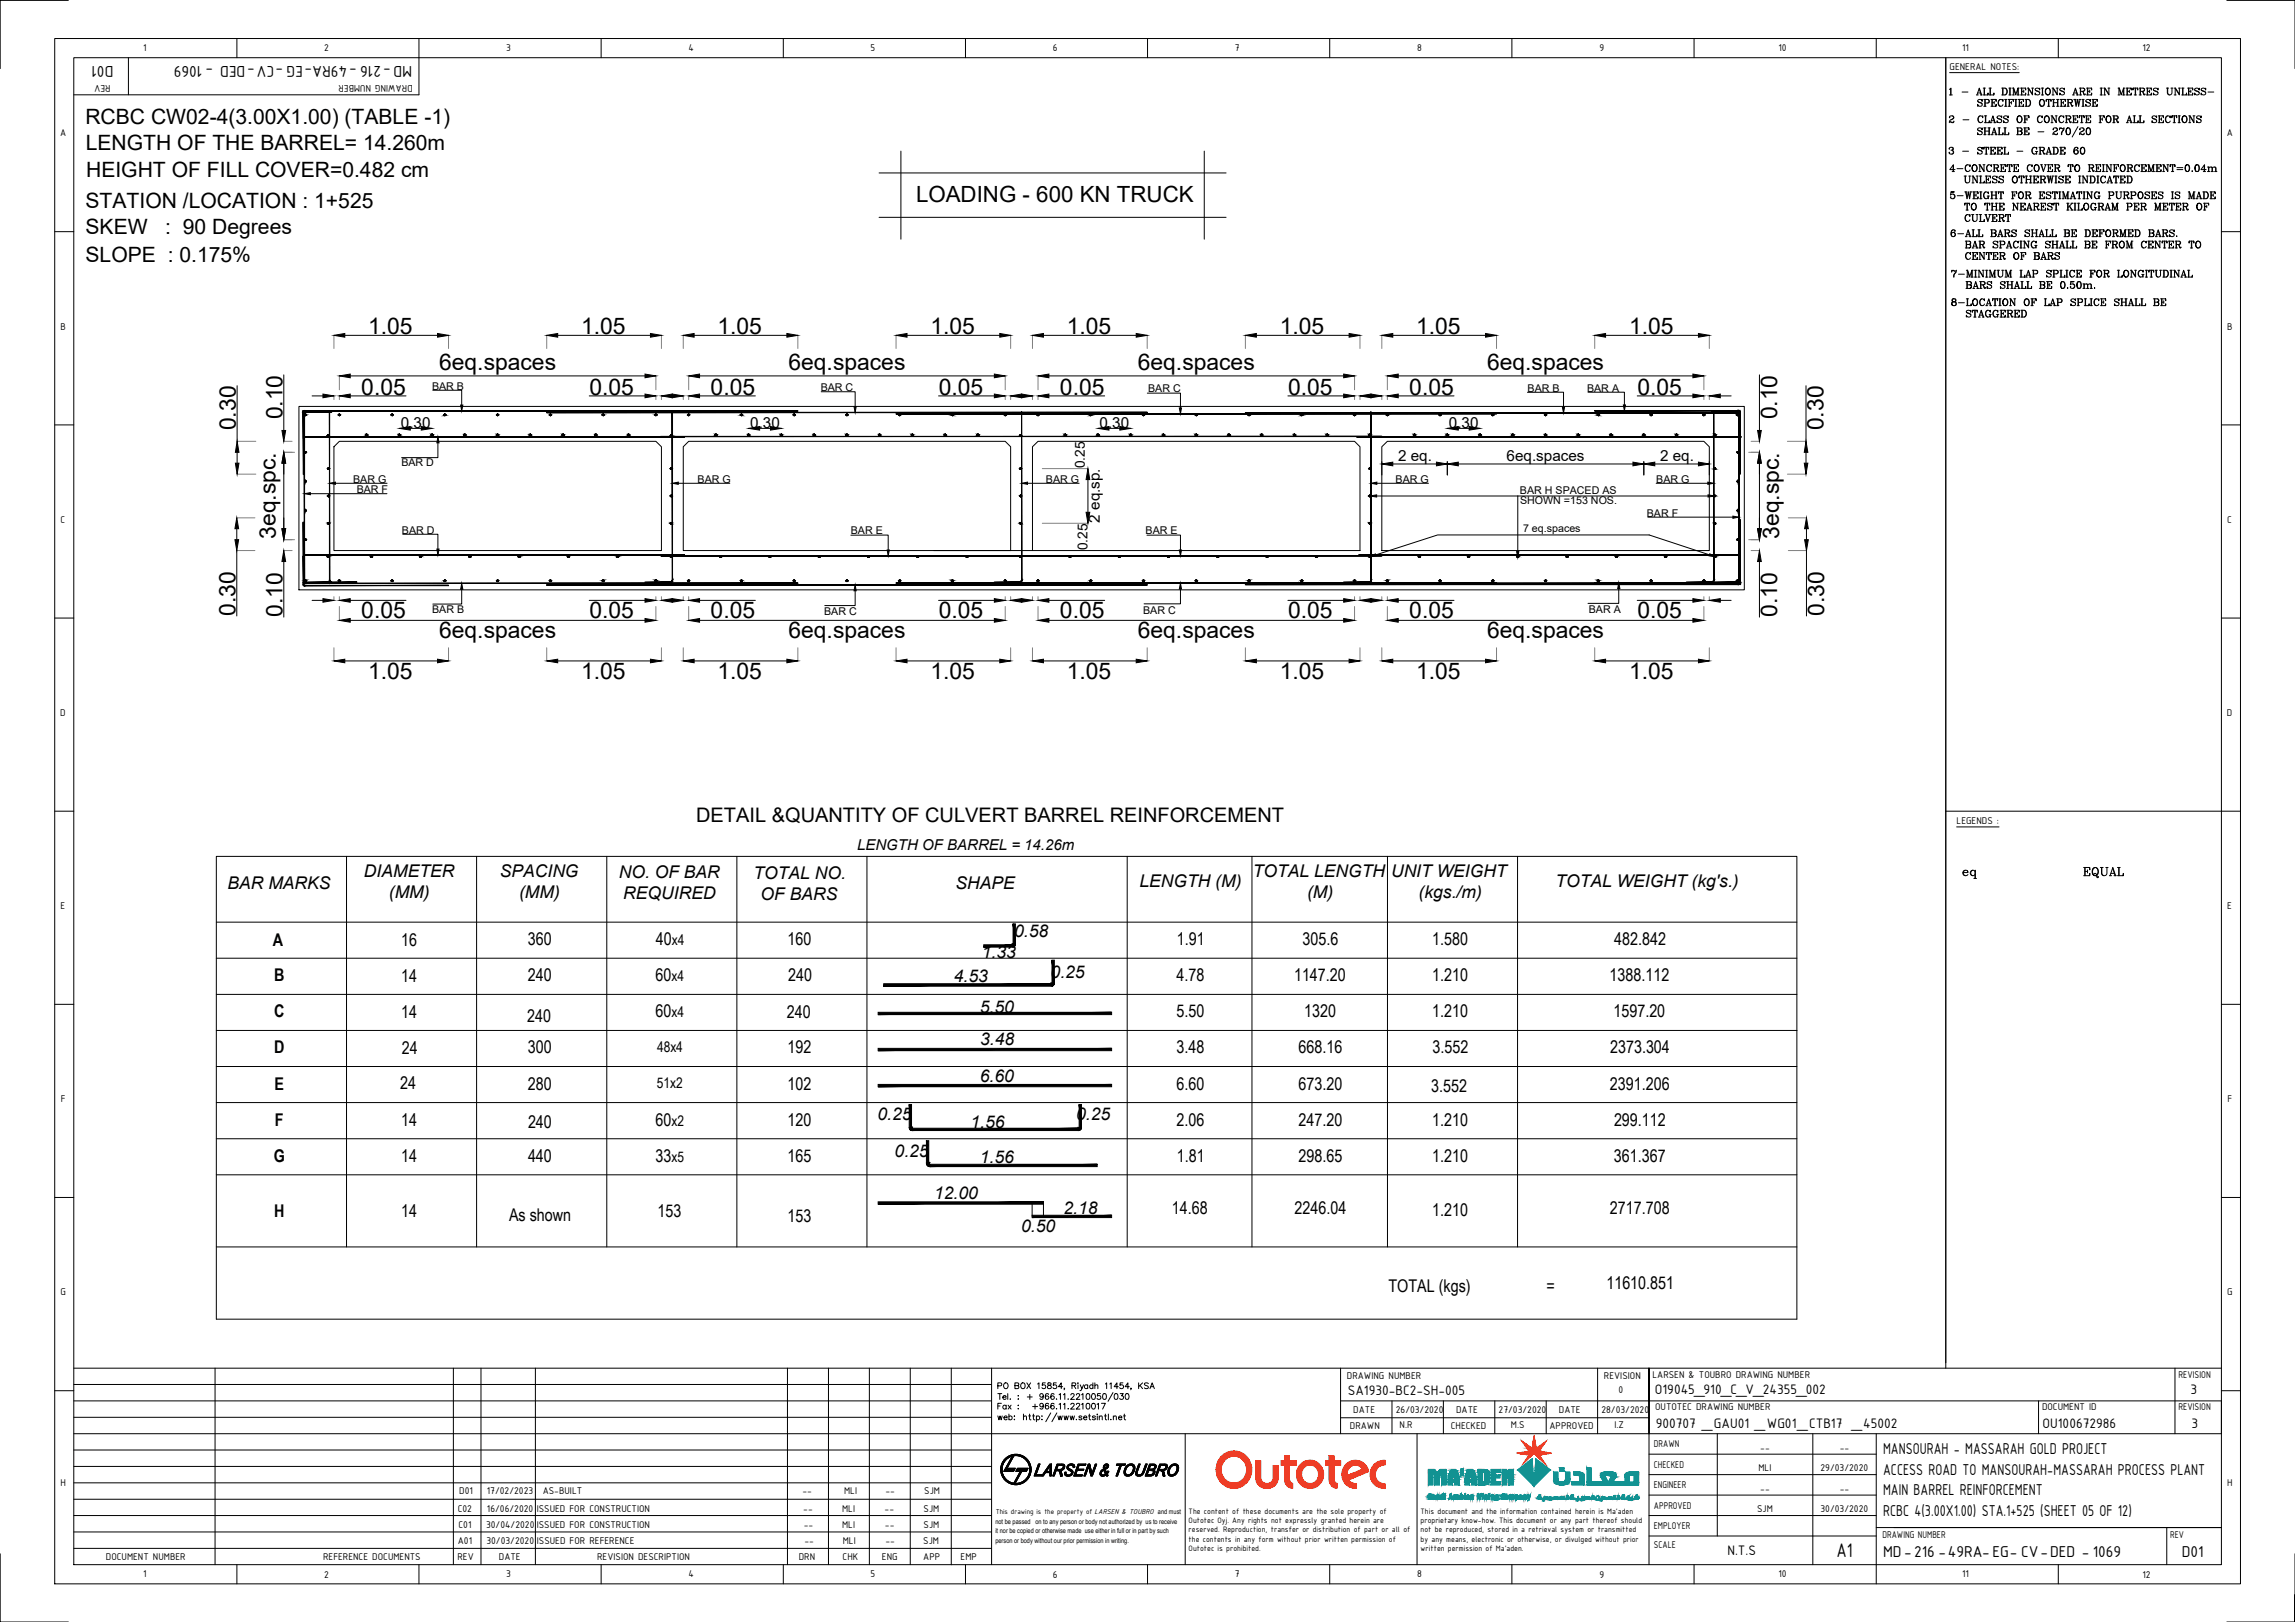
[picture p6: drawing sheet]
<svg xmlns="http://www.w3.org/2000/svg" width="841mm" height="594mm" viewBox="0 0 841 594" stroke-linecap="round" stroke-linejoin="round" font-family="sans-serif">
<defs><g id="words">
<g font-size="8.4">
<text x="134.9" y="122.3">1.05</text>
<text x="212.9" y="122.3">1.05</text>
<text x="262.9" y="122.3">1.05</text>
<text x="340.9" y="122.3">1.05</text>
<text x="390.9" y="122.3">1.05</text>
<text x="469" y="122.3">1.05</text>
<text x="519" y="122.3">1.05</text>
<text x="597" y="122.3">1.05</text>
<text x="160.9" y="135.6">6eq.spaces</text>
<text x="289" y="135.6">6eq.spaces</text>
<text x="417" y="135.6">6eq.spaces</text>
<text x="544.9" y="135.6">6eq.spaces</text>
<text x="132.4" y="144.5">0.05</text>
<text x="216" y="144.5">0.05</text>
<text x="260.4" y="144.5">0.05</text>
<text x="344" y="144.5">0.05</text>
<text x="388.4" y="144.5">0.05</text>
<text x="472" y="144.5">0.05</text>
<text x="516.5" y="144.5">0.05</text>
<text x="600" y="144.5">0.05</text>
<text x="103.5" y="153.6" transform="rotate(-90 103.5 153.6)">0.10</text>
<text x="651.2" y="153.6" transform="rotate(-90 651.2 153.6)">0.10</text>
<text x="86.4" y="157.6" transform="rotate(-90 86.4 157.6)">0.30</text>
<text x="668.3" y="157.6" transform="rotate(-90 668.3 157.6)">0.30</text>
<text x="101.1" y="197.3" transform="rotate(-90 101.1 197.3)">3eq.spc.</text>
<text x="652" y="197.3" transform="rotate(-90 652 197.3)">3eq.spc.</text>
<text x="86.3" y="225.5" transform="rotate(-90 86.3 225.5)">0.30</text>
<text x="103.5" y="226" transform="rotate(-90 103.5 226)">0.10</text>
<text x="132.4" y="226.3">0.05</text>
<text x="216" y="226.3">0.05</text>
<text x="260.4" y="226.3">0.05</text>
<text x="344" y="226.3">0.05</text>
<text x="388.4" y="226.3">0.05</text>
<text x="472" y="226.3">0.05</text>
<text x="516.5" y="226.3">0.05</text>
<text x="600" y="226.3">0.05</text>
<text x="651.2" y="226" transform="rotate(-90 651.2 226)">0.10</text>
<text x="668.4" y="225.5" transform="rotate(-90 668.4 225.5)">0.30</text>
<text x="160.9" y="233.6">6eq.spaces</text>
<text x="289" y="233.6">6eq.spaces</text>
<text x="417" y="233.6">6eq.spaces</text>
<text x="544.9" y="233.6">6eq.spaces</text>
<text x="134.9" y="248.5">1.05</text>
<text x="212.9" y="248.5">1.05</text>
<text x="262.9" y="248.5">1.05</text>
<text x="340.9" y="248.5">1.05</text>
<text x="390.9" y="248.5">1.05</text>
<text x="469" y="248.5">1.05</text>
<text x="519" y="248.5">1.05</text>
<text x="597" y="248.5">1.05</text>
</g>
<text font-size="8.2" x="335.7" y="74.1">LOADING - 600 KN TRUCK</text>
<text font-size="7.8" x="673" y="570.3">A1</text>
<g font-size="7.7">
<text x="31.3" y="45.5">RCBC CW02-4(3.00X1.00) (TABLE -1)</text>
<text x="31.4" y="54.8">LENGTH OF THE BARREL= 14.260m</text>
<text x="31.6" y="64.7">HEIGHT OF FILL COVER=0.482 cm</text>
<text x="31.4" y="76.1">STATION /LOCATION : 1+525</text>
<text x="31.4" y="85.7">SKEW</text>
<text x="60.6" y="85.7">: 90 Degrees</text>
<text x="31.4" y="96.1">SLOPE : 0.175%</text>
</g>
<text font-size="7.5" x="762.7" y="322.8">EQUAL</text>
<text font-size="7.3" x="255.1" y="301">DETAIL &amp;QUANTITY OF CULVERT BARREL REINFORCEMENT</text>
<text font-size="6.6" x="718.3" y="323.1">eq</text>
<g font-size="6.4">
<text x="133.4" y="321.2">DIAMETER</text>
<text x="183.2" y="321.2">SPACING</text>
<text x="226.8" y="321.6">NO. OF BAR</text>
<text x="276.1" y="321.8">TOTAL NO.</text>
<text x="459.1" y="321.2">TOTAL LENGTH</text>
<text x="509.8" y="321.2">UNIT WEIGHT</text>
<text x="83.4" y="325.7">BAR MARKS</text>
<text x="142.5" y="328.9">(MM)</text>
<text x="190.2" y="328.9">(MM)</text>
<text x="228.4" y="329.3">REQUIRED</text>
<text x="278.8" y="329.6">OF BARS</text>
<text x="350.2" y="325.7">SHAPE</text>
<text x="417.6" y="325">LENGTH (M)</text>
<text x="479" y="328.9">(M)</text>
<text x="519.9" y="328.9">(kgs./m)</text>
<text x="570" y="325">TOTAL WEIGHT (kg's.)</text>
<text x="100" y="346.6">A</text>
<text x="147" y="346.3">16</text>
<text x="193.4" y="346.2">360</text>
<text x="240.3" y="346.2">40</text>
<text x="288.6" y="346.2">160</text>
<text x="371.6" y="343.3">0.58</text>
<text x="431.3" y="346.2">1.91</text>
<text x="477.3" y="346.2">305.6</text>
<text x="524.8" y="346.2">1.580</text>
<text x="591.5" y="346.2">482.842</text>
<text x="359.8" y="350.9">1.33</text>
<text x="100.4" y="359.4">B</text>
<text x="147" y="359.6">14</text>
<text x="193.4" y="359.4">240</text>
<text x="240.2" y="359.4">60</text>
<text x="288.8" y="359.4">240</text>
<text x="349.6" y="359.6">4.53</text>
<text x="385" y="358.3">0.25</text>
<text x="431.2" y="359.4">4.78</text>
<text x="474.2" y="359.4">1147.20</text>
<text x="524.8" y="359.4">1.210</text>
<text x="589.8" y="359.4">1388.112</text>
<text x="359.1" y="371.2">5.50</text>
<text x="100.5" y="372.6">C</text>
<text x="147" y="372.8">14</text>
<text x="193.2" y="374.2">240</text>
<text x="240.2" y="372.6">60</text>
<text x="288.3" y="372.8">240</text>
<text x="431.1" y="372.6">5.50</text>
<text x="477.9" y="372.6">1320</text>
<text x="524.8" y="372.6">1.210</text>
<text x="591.3" y="372.6">1597.20</text>
<text x="359.2" y="382.9">3.48</text>
<text x="100.4" y="385.8">D</text>
<text x="147.2" y="386.1">24</text>
<text x="193.4" y="385.8">300</text>
<text x="288.6" y="385.8">192</text>
<text x="431.1" y="385.8">3.48</text>
<text x="475.9" y="385.8">668.16</text>
<text x="525" y="385.8">3.552</text>
<text x="590" y="385.8">2373.304</text>
<text x="100.6" y="399.1">E</text>
<text x="146.7" y="399">24</text>
<text x="193.4" y="399">280</text>
<text x="288.6" y="399">102</text>
<text x="359.1" y="396.2">6.60</text>
<text x="431.1" y="399">6.60</text>
<text x="475.9" y="399">673.20</text>
<text x="524.5" y="400">3.552</text>
<text x="590" y="399">2391.206</text>
<text x="100.7" y="412.3">F</text>
<text x="147" y="412.5">14</text>
<text x="193.5" y="413.2">240</text>
<text x="240.2" y="412.3">60</text>
<text x="288.6" y="412.3">120</text>
<text x="321.5" y="410.4">0.25</text>
<text x="355.7" y="413">1.56</text>
<text x="394.4" y="410.2">0.25</text>
<text x="431.1" y="412.3">2.06</text>
<text x="475.9" y="412.3">247.20</text>
<text x="524.8" y="412.3">1.210</text>
<text x="591.5" y="412.3">299.112</text>
<text x="100.4" y="425.5">G</text>
<text x="147" y="425.7">14</text>
<text x="193.5" y="425.5">440</text>
<text x="240.2" y="425.5">33</text>
<text x="288.6" y="425.5">165</text>
<text x="327.9" y="423.6">0.25</text>
<text x="359.1" y="425.8">1.56</text>
<text x="431.3" y="425.5">1.81</text>
<text x="475.9" y="425.5">298.65</text>
<text x="524.8" y="425.5">1.210</text>
<text x="591.4" y="425.5">361.367</text>
<text x="342.3" y="439">12.00</text>
<text x="100.5" y="445.7">H</text>
<text x="147" y="445.7">14</text>
<text x="186.5" y="447.3">As shown</text>
<text x="240.9" y="445.7">153</text>
<text x="288.6" y="447.6">153</text>
<text x="389.7" y="444.5">2.18</text>
<text x="429.5" y="444.6">14.68</text>
<text x="474.4" y="444.6">2246.04</text>
<text x="524.8" y="445.2">1.210</text>
<text x="590" y="444.7">2717.708</text>
<text x="374.2" y="451.2">0.50</text>
<text x="508.8" y="473.1">TOTAL (kgs)</text>
<text x="566.7" y="473.1">=</text>
<text x="588.7" y="472">11610.851</text>
</g>
<g font-size="6.2">
<text x="41.6" y="24.1" transform="rotate(180 41.6 24.1)">D01</text>
<text x="151" y="24.1" transform="rotate(180 151 24.1)">MD-216 -49RA-EG -CV-DED - 1069</text>
<text x="690.1" y="532.6">MANSOURAH - MASSARAH GOLD PROJECT</text>
<text x="690.1" y="540.1">ACCESS ROAD TO MANSOURAH-MASSARAH PROCESS PLANT</text>
<text x="690.1" y="547.6">MAIN BARREL REINFORCEMENT</text>
<text x="690.1" y="555.1">RCBC 4(3.00X1.00) STA.1+525 (SHEET 05 OF 12)</text>
<text x="690.1" y="570.1">MD-216 -49RA-EG- CV-DED - 1069</text>
<text x="799.5" y="570.1">D01</text>
</g>
<text font-size="5.7" x="713.3" y="57.5">3 - STEEL - GRADE 60</text>
<g font-size="5.6">
<text x="146.9" y="156.8">0.30</text>
<text x="274.9" y="156.8">0.30</text>
<text x="403" y="156.8">0.30</text>
<text x="531" y="156.8">0.30</text>
<text x="512.3" y="168.8">2 eq.</text>
<text x="552.1" y="168.8">6eq.spaces</text>
<text x="608.4" y="168.8">2 eq.</text>
<text x="403.1" y="191.4" transform="rotate(-90 403.1 191.4)">2 eq.sp.</text>
</g>
<text font-size="5.5" x="314.1" y="311.3">LENGTH OF BARREL = 14.26m</text>
<g font-size="5.4">
<text x="493.9" y="511.1">SA1930-BC2-SH-005</text>
<text x="606.5" y="510.6">O19045_910_C_V_24355_002</text>
<text x="802.7" y="510.6">3</text>
<text x="606.8" y="523.1">900707 _GAU01 _WG01_CTB17 _45002</text>
<text x="748.5" y="523.1">OU100672986</text>
<text x="803" y="523.1">3</text>
<text x="633" y="569.7">N.T.S</text>
</g>
<g font-size="5.3">
<text x="246.2" y="346.2">x4</text>
<text x="246.1" y="359.4">x4</text>
<text x="246.1" y="372.6">x4</text>
<text x="240.8" y="385.5">48x4</text>
<text x="240.7" y="398.7">51x2</text>
<text x="246.1" y="412.3">x2</text>
<text x="246.1" y="425.5">x5</text>
</g>
<g font-size="5">
<text x="397.5" y="171.5" transform="rotate(-90 397.5 171.5)">0.25</text>
<text x="398.5" y="201.6" transform="rotate(-90 398.5 201.6)">0.25</text>
</g>
<g font-size="3.9">
<text x="52.5" y="18.8">1</text>
<text x="118.8" y="18.9">2</text>
<text x="185.5" y="18.7">3</text>
<text x="252.3" y="18.8">4</text>
<text x="319" y="18.7">5</text>
<text x="385.9" y="18.8">6</text>
<text x="452.6" y="18.8">7</text>
<text x="519.3" y="18.8">8</text>
<text x="586.1" y="18.7">9</text>
<text x="651.7" y="18.8">10</text>
<text x="719.1" y="18.8">11</text>
<text x="785.1" y="18.9">12</text>
<text x="714.4" y="25.6">GENERAL NOTES:</text>
<text x="40.5" y="31" transform="rotate(180 40.5 31)">REV</text>
<text x="151.2" y="31" transform="rotate(180 151.2 31)">DRAWING NUMBER</text>
<text x="22" y="50">A</text>
<text x="816" y="50">A</text>
<text x="22.2" y="120.7">B</text>
<text x="816.2" y="120.7">B</text>
<text x="158.3" y="142.7">BAR B</text>
<text x="300.8" y="143.2">BAR C</text>
<text x="420.7" y="143.7">BAR C</text>
<text x="559.8" y="143.4">BAR B</text>
<text x="581.6" y="143.5">BAR A</text>
<text x="147.1" y="170.7">BAR D</text>
<text x="129.4" y="176.8">BAR G</text>
<text x="255.6" y="176.8">BAR G</text>
<text x="383.3" y="176.8">BAR G</text>
<text x="511.4" y="176.8">BAR G</text>
<text x="607" y="176.8">BAR G</text>
<text x="130.7" y="180.6">BAR F</text>
<text x="557" y="181">BAR H SPACED AS</text>
<text x="557.1" y="184.8">SHOWN =153 NOS.</text>
<text x="22.2" y="191.4">C</text>
<text x="603.5" y="189.2">BAR F</text>
<text x="816.2" y="191.4">C</text>
<text x="147.3" y="195.4">BAR D</text>
<text x="311.8" y="195.7">BAR E</text>
<text x="419.8" y="195.7">BAR E</text>
<text x="558.2" y="194.9">7 eq.spaces</text>
<text x="158.4" y="224.6">BAR B</text>
<text x="302" y="225.1">BAR C</text>
<text x="418.9" y="224.8">BAR C</text>
<text x="582.2" y="224.6">BAR A</text>
<text x="22.1" y="262.2">D</text>
<text x="816.1" y="262.2">D</text>
<text x="717" y="301.9">LEGENDS :</text>
<text x="22.2" y="333">E</text>
<text x="816.2" y="333">E</text>
<text x="22.3" y="403.7">F</text>
<text x="816.3" y="403.7">F</text>
<text x="22.2" y="474.4">G</text>
<text x="816.2" y="474.4">G</text>
<text x="493.6" y="505.2">DRAWING NUMBER</text>
<text x="587.8" y="505.2">REVISION</text>
<text x="605.6" y="504.6">LARSEN &amp; TOUBRO DRAWING NUMBER</text>
<text x="798.3" y="504.6">REVISION</text>
<text x="593.1" y="510.1">0</text>
<text x="495.9" y="517.5">DATE</text>
<text x="511.5" y="517.5">26/03/2020</text>
<text x="533.6" y="517.5">DATE</text>
<text x="549.2" y="517.5">27/03/2020</text>
<text x="571.3" y="517.5">DATE</text>
<text x="586.9" y="517.5">28/03/2020</text>
<text x="606.5" y="516.6">OUTOTEC DRAWING NUMBER</text>
<text x="748.3" y="516.6">DOCUMENT ID</text>
<text x="798.3" y="516.6">REVISION</text>
<text x="494.7" y="523.3">DRAWN</text>
<text x="512.9" y="523">N.R</text>
<text x="531.7" y="523.3">CHECKED</text>
<text x="553.7" y="523">M.S</text>
<text x="567.8" y="523.3">APPROVED</text>
<text x="591.6" y="523">I.Z</text>
<text x="606.1" y="530.1">DRAWN</text>
<text x="645.1" y="531.3">--</text>
<text x="674.2" y="531.3">--</text>
<text x="606.1" y="537.6">CHECKED</text>
<text x="644.4" y="538.8">MLI</text>
<text x="667.2" y="538.8">29/03/2020</text>
<text x="22.2" y="544.2">H</text>
<text x="606.1" y="545.1">ENGINEER</text>
<text x="816.2" y="544.2">H</text>
<text x="168.3" y="547.3">D01</text>
<text x="178.4" y="547.3">17/02/2023</text>
<text x="198.9" y="547.3">AS-BUILT</text>
<text x="294.1" y="547.3">--</text>
<text x="309.4" y="547.3">MLI</text>
<text x="324.5" y="547.3">--</text>
<text x="338.7" y="547.3">SJM</text>
<text x="645.1" y="546.4">--</text>
<text x="674.2" y="546.4">--</text>
<text x="167.8" y="553.6">C02</text>
<text x="178.5" y="553.6">16/06/2020</text>
<text x="196.7" y="553.6">ISSUED FOR CONSTRUCTION</text>
<text x="294.4" y="553.6">--</text>
<text x="308.6" y="553.6">MLI</text>
<text x="324.2" y="553.6">--</text>
<text x="338.4" y="553.6">SJM</text>
<text x="606.1" y="552.6">APPROVED</text>
<text x="643.9" y="553.9">SJM</text>
<text x="667.2" y="553.9">30/03/2020</text>
<text x="168" y="559.6">C01</text>
<text x="178.1" y="559.6">30/04/2020</text>
<text x="196.7" y="559.6">ISSUED FOR CONSTRUCTION</text>
<text x="294.5" y="559.6">--</text>
<text x="308.6" y="559.6">MLI</text>
<text x="324.3" y="559.6">--</text>
<text x="338.4" y="559.6">SJM</text>
<text x="606.1" y="560.1">EMPLOYER</text>
<text x="689.8" y="563.2">DRAWING NUMBER</text>
<text x="795.3" y="563.2">REV</text>
<text x="167.8" y="565.6">A01</text>
<text x="178.3" y="565.6">30/03/2020</text>
<text x="196.8" y="565.6">ISSUED FOR REFERENCE</text>
<text x="294.8" y="565.6">--</text>
<text x="308.8" y="565.6">MLI</text>
<text x="324.5" y="565.6">--</text>
<text x="338.4" y="565.6">SJM</text>
<text x="606.1" y="567">SCALE</text>
<text x="38.8" y="571.3">DOCUMENT NUMBER</text>
<text x="118.4" y="571.3">REFERENCE DOCUMENTS</text>
<text x="167.7" y="571.3">REV</text>
<text x="182.8" y="571.3">DATE</text>
<text x="218.8" y="571.3">REVISION DESCRIPTION</text>
<text x="292.7" y="571.3">DRN</text>
<text x="308.8" y="571.3">CHK</text>
<text x="323.2" y="571.3">ENG</text>
<text x="338.4" y="571.3">APP</text>
<text x="352" y="571.3">EMP</text>
<text x="52.5" y="577.7">1</text>
<text x="118.8" y="577.8">2</text>
<text x="185.5" y="577.7">3</text>
<text x="252.3" y="577.7">4</text>
<text x="319" y="577.7">5</text>
<text x="385.9" y="577.8">6</text>
<text x="452.6" y="577.7">7</text>
<text x="519.3" y="577.7">8</text>
<text x="586.1" y="577.9">9</text>
<text x="651.7" y="577.7">10</text>
<text x="719.1" y="577.7">11</text>
<text x="785.1" y="577.8">12</text>
</g>
<g font-size="3.1">
<text x="435.6" y="554.6">The content of these documents are the sole property of</text>
<text x="435.6" y="557.9">Outotec Oyj. Any rights not expressly granted herein are</text>
<text x="520.6" y="554.6">This document and the information contained herein is Ma'aden</text>
<text x="520.6" y="557.9">proprietary know-how. This document or any part thereof should</text>
<text x="435.6" y="561.3">reserved. Reproduction, transfer or distribution of part or all of</text>
<text x="520.6" y="561.3">not be reproduced, stored in a retrieval system or transmitted</text>
<text x="435.6" y="564.6">the contents in any form without prior written permission of</text>
<text x="435.6" y="567.9">Outotec is prohibited.</text>
<text x="520.6" y="564.6">by any means, electronic or otherwise, or divulged without prior</text>
<text x="520.6" y="567.9">written permission of Ma'aden.</text>
</g>
<text font-size="2.8" x="364.9" y="554.4">This drawing is the property of LARSEN &amp; TOUBRO and must</text>
<g font-size="2.5">
<text x="364.8" y="558">not be passed on to any person or body not authorized by us to receive</text>
<text x="364.8" y="561.7">it nor be copied or otherwise made use either in full or in part by such</text>
<text x="364.8" y="565.2">person or body without our prior permission in writing.</text>
</g>
</g></defs>
<!-- layer: 0-Reanforcement Leader -->
<g fill="#000" stroke="#000" stroke-width=".37">
<path d="M168.8 148.4h.8l-.4 2.1zM313 148.9h.8l-.4 2.2zM432.2 149.4h.8l-.4 2.2zM572.5 149.1h.8l-.3 2.1zM594.9 148.3h.8l-.4 2.2zM120.8 177l2.1-.4v.8zM160.5 160l.4 2.2h-.8zM246.4 177l2.2-.4v.8zM374.4 177l2.1-.4v.8zM502.4 177l2.2-.4v.8zM625.8 176.6l2.2 .4-2.2 .4zM111.6 180.8l2.1-.4v.8z"/>
<path d="M502 181.7l2.5-.5v.8zM625.9 181.2l2.5 .5-2.5 .3zM635 189l2.2 .4-2.2 .4zM160.1 201.1h.8l-.4 2.2zM169.2 213.7l.4 2.1h-.8zM313.4 214.2l.4 2.2h-.8zM325.1 201.4h.8l-.4 2.2zM432.2 201.4h.8l-.4 2.2zM432.6 213.6l.4 2.1h-.8zM502.1 203.9l1.9-1 .3 .7zM555.8 202h.8l-.4 2.2zM593.2 213.4l.4 2.2h-.8z"/>
<path d="M626.6 202.8l1.9 1.1-2.2-.3z"/>
</g>
<g fill="none" stroke="#000" stroke-width=".37">
<path d="M158.6 142.9h10.6v5.5M300.9 143.5h12.5v5.4M420.4 144h12.2v5.4M559.8 143.7h13.2v5.4M581.9 143.7h13.4v4.6M122.9 177h18.9M160.5 162.2v5.4h-13.3M248.6 177h18.8M376.5 177h19M504.6 177h18.9M606.9 177h18.9M113.7 180.8h28.1"/>
<path d="M147.6 195.7h12.9v5.4M311.8 196h13.7v5.4M420.3 196h12.3v5.4M504.5 181.7h121.4M556.2 181.7v20.3M603.9 189.4h31.1M169.2 215.8v5.4h-10.6M313.4 216.4v5.4h-11.2M342.2 201.6h36.2M432.6 215.7v5.5h-13.3M593.2 215.6v5.4h-11.3M626.4 203.2l-22-7.3h-77.6l-22.7 7.4"/>
<path d="M378.2 440.6v4.9M382.4 440.6v4.9"/>
</g>
<!-- layer: bar -->
<g fill="#000" stroke="#000" stroke-width=".37">
<path d="M111.1 150.9l.1 9.6zM111.1 150.9l.1 9.6z"/>
<path d="M111.1 150.8l.1 22.9zM111.1 150.8l.1 22.9z"/>
<path d="M111.3 150.5l.3 .1zM111.3 150.5l.3 .1zM111.3 150.5l-.1 .2zM111.2 150.7l.2-.1zM111.2 150.7l-.1 .2zM111.3 150.8l-.2 .1z"/>
<path d="M111.3 150.5l.3-.1zM111.3 150.5h.3zM111.3 150.5l-.1 .1zM111.2 150.6h.2zM111.2 150.6l-.1 .2zM111.3 150.7l-.2 .1z"/>
<path d="M111.6 160h139.2zM111.6 160.1l139.2-.1z"/>
<path d="M111.7 150.8h.3zM111.7 150.8l.3 .1zM111.7 150.8l-.1 .2zM111.6 151l.2-.1zM111.6 151l-.1 .2zM111.5 151.2l.2-.1z"/>
<path d="M112 150.8h9.6zM112 150.9l9.6-.1z"/>
<path d="M111.6 150.5l52.8-.1zM111.6 150.4h52.8z"/>
<path d="M242.2 159.8h264.2zM242.2 159.9l264.2-.1z"/>
<path d="M111.6 150.6l180.8-.1zM111.6 150.5h180.8z"/>
<path d="M328.4 151.5h220zM328.4 151.6l220-.1z"/>
<path d="M200.3 151.1l220.1-.1zM200.3 151h220.1z"/>
<path d="M456.4 151.2h180.8zM456.4 151.3l180.8-.1z"/>
<path d="M497.2 160h140.9zM497.2 160.1l140.9-.1z"/>
<path d="M584.4 150.4h52.8zM584.4 150.5l52.8-.1z"/>
<path d="M627.2 150.9l9.6-.1zM627.2 150.8h9.6z"/>
<path d="M637.2 151l.1 .2zM637 150.8l.2 .2zM637 150.8l.1 .3zM636.8 150.8h.2zM636.8 150.8l.2 .1z"/>
<path d="M637.6 150.6l-.1 .2zM637.4 150.5l.2 .1zM637.4 150.5l.1 .2zM637.2 150.4l.2 .1zM637.2 150.4l.2 .2z"/>
<path d="M637.5 150.8l.2 22.9zM637.5 150.8l.2 22.9z"/>
<path d="M637.6 151.4l-.1 .3zM637.4 151.2l.1 .3zM637.4 151.2l.1 .3zM637.2 151.2h.2zM637.2 151.2l.2 .2z"/>
<path d="M637.5 151.7l.2 9.6zM637.5 151.7l.2 9.6z"/>
<path d="M498 160.1l139.2-.1zM498 160h139.2z"/>
<path d="M111.1 213.2l.1 .3zM111.2 213.2v.3zM111.2 213.5l.1 .2zM111.3 213.4v.3zM111.4 213.5l.2 .2zM111.4 213.5l.2 .2z"/>
<path d="M111.1 203.6l.1 9.6zM111.1 203.6l.1 9.6z"/>
<path d="M111.1 214.1l.1 .2zM111.2 214.1v.2zM111.2 214.3l.1 .1zM111.3 214.2v.2zM111.4 214.3l.2 .2zM111.4 214.3l.2 .2z"/>
<path d="M111.1 191.2l.1 22.9zM111.1 191.2l.1 22.9z"/>
<path d="M111.5 212.4l.1 .4zM111.6 212.4v.4zM111.6 212.8l.1 .3zM111.7 212.7v.4zM111.7 213.1l.3 .1zM111.8 213l.2 .2zM112.1 213.1l.2 .2zM112.1 213.1l.2 .2z"/>
<path d="M111.5 151.2l.1 61.2zM111.5 151.2l.1 61.2z"/>
<path d="M111.6 203.2h139.2zM111.6 203.3l139.2-.1z"/>
<path d="M120.7 212.4l.1 .4zM120.8 212.4v.4zM120.8 212.8l.1 .3zM120.9 212.7v.4zM120.9 213.1l.3 .1zM121 213l.2 .2zM121.3 213.1l.3 .2zM121.3 213.1l.3 .2z"/>
<path d="M120.7 150.8l.1 61.6zM120.7 150.8l.1 61.6z"/>
<path d="M112.3 213.3l9.3-.1zM112.3 213.2h9.3z"/>
<path d="M121.6 213.3l9.2-.1zM121.6 213.2h9.2z"/>
<path d="M111.6 214.5l52.8-.1zM111.6 214.4h52.8z"/>
<path d="M236.4 213.2h9.2zM236.4 213.3l9.2-.1z"/>
<path d="M242.2 203.5h264.2zM242.2 203.6l264.2-.1z"/>
<path d="M245.6 213.2h.3zM245.6 213.2h.3zM245.9 213.1h.3zM245.9 213.1h.3zM246.1 213l.3-.2zM246.2 212.7l-.1 .3zM246.5 212.4l-.3 .3zM246.3 212.4l-.1 .3z"/>
<path d="M246.3 150.8l.2 61.6zM246.3 150.8l.2 61.6z"/>
<path d="M111.6 213.7l180.8-.1zM111.6 213.6h180.8z"/>
<path d="M328.4 213.5h220zM328.4 213.6l220-.1z"/>
<path d="M364.4 213.2h9.2zM364.4 213.3l9.2-.1z"/>
<path d="M373.6 213.2h.3zM373.6 213.2h.3zM373.9 213.1h.3zM373.9 213.1h.3zM374.1 213l.3-.2zM374.3 212.7l-.2 .3zM374.4 212.4l-.1 .3zM374.3 212.4v.3z"/>
<path d="M374.3 150.8l.1 61.6zM374.3 150.8l.1 61.6z"/>
<path d="M200.3 214.3l220.1-.1zM200.3 214.2h220.1z"/>
<path d="M456.4 213.6h180.8zM456.4 213.7l180.8-.1z"/>
<path d="M456.4 214h180.8zM456.4 214.1l180.8-.1z"/>
<path d="M492.4 213.2h9.2zM492.4 213.3l9.2-.1z"/>
<path d="M501.6 213.2h.3zM501.6 213.2h.3zM501.9 213.1h.3zM501.9 213.1h.3zM502.1 213l.3-.2zM502.3 212.7l-.2 .3zM502.4 212.4l-.1 .3zM502.3 212.4v.3z"/>
<path d="M502.3 150.8l.1 61.6zM502.3 150.8l.1 61.6z"/>
<path d="M584.4 213.4h52.8zM584.4 213.5l52.8-.1z"/>
<path d="M618 213.2h9.2zM618 213.3l9.2-.1z"/>
<path d="M627.2 213.2h9.2zM627.2 213.3l9.2-.1z"/>
<path d="M627.2 213.2h.3zM627.2 213.2h.3zM627.5 213.1h.3zM627.5 213.1h.3zM627.7 213l.3-.2zM627.9 212.7l-.2 .3zM628 212.4v.4zM628 212.4l-.1 .3z"/>
<path d="M628 150.8v61.6zM628 150.8v61.6z"/>
<path d="M636.4 213.2h.3zM636.4 213.2h.3zM636.7 213.1h.3zM636.7 213.1h.3zM636.9 213l.3-.2zM637.1 212.7l-.2 .3zM637.3 212.4l-.1 .4zM637.1 212.4v.3z"/>
<path d="M637.1 151.2l.2 61.2zM637.1 151.2l.2 61.2z"/>
<path d="M637.2 213.4h.2zM637.2 213.4h.2zM637.4 213.3l.2-.1zM637.4 213.3l.2-.1zM637.5 213.2l.2-.2z"/>
<path d="M637.2 213.6l.2 .1zM637.2 213.6l.2 .1zM637.4 213.5h.2zM637.4 213.5h.2zM637.5 213.4l.2-.2z"/>
<path d="M637.2 214l.2 .1zM637.2 214l.2 .1zM637.4 214l.2-.1zM637.4 214l.2-.1zM637.5 213.8l.2-.1z"/>
<path d="M498 203.3l139.2-.1zM498 203.2h139.2z"/>
<path d="M637.5 190.2l.2 22.8zM637.5 190.2l.2 22.8z"/>
<path d="M637.5 203.6l.2 9.6zM637.5 203.6l.2 9.6z"/>
<path d="M637.5 204.1l.2 9.6zM637.5 204.1l.2 9.6z"/>
<path d="M360.5 346v.9l10.5-.9zM360.5 346.9l10.5-.9v.9z"/>
<path d="M371 346l.5 .8-.5 .1zM371 346l.5 .8zM371.1 346l.7 .6-.3 .2zM371.1 346l.7 .6zM371.2 346l.8 .2-.2 .4zM371.2 345.9l.8 .3zM371.2 345.9l.9-.1-.1 .4zM371.2 345.8h.9z"/>
<path d="M371.2 338.4v7.4h.9zM371.2 338.4h.9v7.4z"/>
<path d="M385.5 351.7l.9 8.4v-8.4zM385.5 351.7l.9 8.4h-.9z"/>
<path d="M321.8 370.8v.8l85.6-.8zM321.8 371.6l85.6-.8v.8z"/>
<path d="M385.3 360.3l.4 .8-.4 .1zM385.3 360.3l.4 .8zM385.4 360.3l.7 .6-.4 .2zM385.4 360.3l.7 .6zM385.5 360.3l.8 .2-.2 .4zM385.5 360.2l.8 .3zM385.5 360.2l.9-.1-.1 .4zM385.5 360.1h.9z"/>
<path d="M323.8 361.2h61.5v-.9zM323.8 360.3h61.5l-61.5 .9z"/>
<path d="M321.8 384v.8l85.6-.8zM321.8 384.8l85.6-.8v.8z"/>
<path d="M321.8 397.2v.8l85.6-.8zM321.8 398l85.6-.8v.8z"/>
<path d="M333.2 413h.8l-.7 .4zM333.3 413.4l.7-.4zM333.3 413.4l.7-.3-.5 .6zM334 413.1l-.5 .6zM333.5 413.7l.6-.6-.3 .9zM334.1 413.1l-.3 .9zM334.2 413.2v.9l-.4-.1zM334.2 413.2v.9z"/>
<path d="M333.2 404.6v8.4h.8zM333.2 404.6h.8v8.4z"/>
<path d="M339.5 417.8l.8 8.2v-8.2zM339.5 417.8l.8 8.2h-.8z"/>
<path d="M395.2 413.2l.4 .8-.4 .1zM395.2 413.2l.4 .8zM395.3 413.2l.7 .5-.4 .3zM395.3 413.2l.7 .5zM395.4 413.1l.8 .3-.2 .3zM395.4 413.1l.8 .3zM395.4 413.1l.9-.1-.1 .4zM395.5 413h.8z"/>
<path d="M334.2 414.1h61v-.9zM334.2 413.2h61l-61 .9z"/>
<path d="M395.5 404.6l.8 8.4v-8.4zM395.5 404.6l.8 8.4h-.8z"/>
<path d="M339.5 426h.8l-.8 .4zM339.5 426.4l.8-.4zM339.5 426.4l.9-.3-.6 .7zM340.4 426.1l-.6 .7zM339.8 426.8l.6-.5-.4 .7zM340.4 426.3l-.4 .7zM340.5 426.4l-.1 .8-.4-.2zM340.5 426.4l-.1 .8zM340.6 426.4l.2 .9-.4-.1zM340.6 426.4l.2 .9z"/>
<path d="M340.8 426.4v.9l61.3-.9zM340.8 427.3l61.3-.9v.9z"/>
<path d="M321.8 440.2v.8l60.6-.8zM321.8 441l60.6-.8v.8z"/>
<path d="M378.2 445.1v.9l29.2-.9zM378.2 446l29.2-.9v.9z"/>
</g>
<!-- layer: Outer wal _ Main barrel -->
<path d="M109.5 148.9h529.7v67.1h-529.7zM124.4 161.6h116l2 2v38h-120v-38zM252.4 161.6h116l2 2v38h-120v-38zM378.4 163.6l2-2h116l2 2v38h-120zM506.4 163.6l2-2h116l2 2v38h-120z" fill="none" stroke="#000" stroke-width=".37"/>
<!-- layer: WALL -->
<g fill="#000" stroke="#000" stroke-width=".37">
<path d="M111.8 151.7h.3zM146.2 159.1h.3zM146.2 159.6h.3zM162.9 152.2h.2zM162.8 152.2h.4zM170.3 159.1h.2zM170.3 159.6h.2zM194.3 159.1h.2zM194.3 159.6h.2zM218.3 159.6h.2zM220.9 151.7h.3zM240.2 151.7h.3z"/>
<path d="M245.9 159.7h.2zM245.9 159.2h.2zM271.5 152.2h.4zM271.6 152.2h.3zM274.2 159.1h.3zM298.2 159.1h.3zM322.2 159.1h.3zM346.3 159.1h.2zM346.3 159.6h.2zM348.9 151.7h.3zM348.9 152.2h.3zM399.6 152.2h.2z"/>
<path d="M399.5 152.2h.4zM457.6 151.7h.3zM462.3 159.6h.2zM474.2 159.1h.3zM476.9 152.2h.3zM508.3 151.7h.2zM542.2 159.1h.4zM542.3 159.6h.2zM566.2 159.1h.4zM566.3 159.6h.2zM585.6 151.7h.2zM585.6 152.2h.2z"/>
<path d="M590.2 159.1h.4zM590.3 159.1h.2zM590.3 159.6h.2zM111.8 165.4h.2zM112.2 176.2v.3zM628.3 171.9h.2zM636.6 176.2v.3zM111.8 197.4h.2zM112.2 186.9v.2zM120.3 181.4h.2zM628.3 191.9h.2zM628.3 181.9h.2z"/>
<path d="M636.6 186.9v.2zM111.8 212.5h.3zM120.1 203.7h.3zM143.6 212.5h.2zM154 204.2h.3zM162.9 213h.2zM162.8 212.5h.4zM182.2 212.5h.3zM190.1 204.2h.3zM201.6 212.5h.2zM220.9 212.5h.3zM226.3 204.2h.2z"/>
<path d="M240.2 212.5h.3zM252.3 212.5h.2zM271.6 212.5h.3zM271.6 213h.3zM282.1 204.2h.2zM318.1 203.7h.3zM348.9 213h.3zM354.2 203.7h.3zM380.3 212.5h.2zM399.6 213h.2zM399.5 212.5h.4zM410 203.7h.3z"/>
<path d="M418.9 212.5h.3zM438.3 212.5h.2zM457.6 212.5h.3zM476.9 213h.3zM508.3 212.5h.2zM556.1 204.2h.3zM585.6 213h.2zM592.2 204.2h.3zM628.3 204.2h.3z"/>
<path d="M111.7 151.9h.5zM111.7 151.9h.5z"/>
<path d="M111.7 151.9h.5zM111.7 151.9h.5z"/>
<path d="M111.7 151.9h.5zM111.7 152l.5-.1z"/>
<path d="M111.7 152h.5zM111.7 152.1l.5-.1z"/>
<path d="M111.7 152.1h.5zM111.7 152.1h.5z"/>
<path d="M111.7 151.8h.5zM111.7 151.9h.5z"/>
<path d="M111.7 152.1h.5zM111.7 152.2l.5-.1z"/>
<path d="M111.7 151.8h.4zM111.7 151.8h.5z"/>
<path d="M111.8 151.7h.3zM111.7 151.8l.4-.1z"/>
<path d="M111.8 152.2h.3zM111.7 152.2h.4z"/>
<path d="M111.8 152.2h.3zM111.8 152.2h.3z"/>
<path d="M111.8 151.7h.3zM111.8 151.7h.3z"/>
<path d="M111.8 152.2h.3zM111.9 152.2h.2z"/>
<path d="M120 159.4h.6zM120 159.5l.6-.1z"/>
<path d="M120 159.5h.6zM120 159.6l.6-.1z"/>
<path d="M120 159.6h.6zM120 159.6h.6z"/>
<path d="M120 159.4h.5zM120 159.4h.6z"/>
<path d="M120 159.4h.6zM120 159.4h.6z"/>
<path d="M120 159.6h.6zM120 159.7l.6-.1z"/>
<path d="M120 159.7h.5zM120.1 159.7h.4z"/>
<path d="M120.1 159.3h.4zM120 159.4l.5-.1z"/>
<path d="M120.1 159.7h.4zM120.1 159.7h.4z"/>
<path d="M120.1 159.3h.4zM120.1 159.3h.4z"/>
<path d="M120.1 159.7h.4zM120.2 159.7h.3z"/>
<path d="M120.2 159.2h.2zM120.1 159.3h.4z"/>
<path d="M120.2 159.7h.2zM120.2 159.8l.2-.1z"/>
<path d="M120.2 159.2h.2zM120.2 159.2h.2z"/>
<path d="M124.1 151.9h.5zM124.1 151.9h.6z"/>
<path d="M124.1 151.9h.6zM124.1 152l.6-.1z"/>
<path d="M124.1 152h.5zM124.1 152.1l.5-.1z"/>
<path d="M124.1 151.8h.5zM124.1 151.9l.5-.1z"/>
<path d="M124.1 151.9h.5zM124.1 151.9h.5z"/>
<path d="M124.1 152.1h.5zM124.1 152.1h.5z"/>
<path d="M124.1 152.1h.5zM124.1 152.2l.5-.1z"/>
<path d="M124.1 151.8h.5zM124.1 151.8h.5z"/>
<path d="M124.1 152.2h.5zM124.2 152.2h.4z"/>
<path d="M124.2 151.7h.3zM124.1 151.8h.5z"/>
<path d="M124.2 152.2h.3zM124.2 152.2h.3z"/>
<path d="M124.2 151.7h.3zM124.2 151.7h.3z"/>
<path d="M124.2 152.2h.3zM124.3 152.2h.2z"/>
<path d="M124.2 151.7h.2zM124.2 151.7h.3z"/>
<path d="M134.3 159.1h.2zM134.2 159.1h.3z"/>
<path d="M134.2 159.1h.3zM134.2 159.1h.3z"/>
<path d="M134.2 159.6h.3zM134.2 159.6h.2z"/>
<path d="M134.2 159.1h.4zM134.1 159.1h.5z"/>
<path d="M134.2 159.5h.3zM134.2 159.5l.3 .1z"/>
<path d="M134.1 159.1h.5zM134.1 159.1h.5z"/>
<path d="M134.1 159.5h.5zM134.1 159.5h.4z"/>
<path d="M134.1 159.1l.5 .1zM134.1 159.1l.5 .1z"/>
<path d="M134.1 159.2l.5 .1zM134.1 159.2l.5 .1z"/>
<path d="M134.1 159.4h.5zM134.1 159.4h.5z"/>
<path d="M134.1 159.4h.5zM134.1 159.4l.5 .1z"/>
<path d="M134.1 159.3h.5zM134.1 159.3h.5z"/>
<path d="M134.1 159.3l.5 .1zM134.1 159.3l.5 .1z"/>
<path d="M134.1 159.4h.5zM134.1 159.4h.5z"/>
<path d="M143.4 151.9h.6zM143.4 151.9h.6z"/>
<path d="M143.4 151.9h.6zM143.4 152l.6-.1z"/>
<path d="M143.4 152h.6zM143.5 152.1l.5-.1z"/>
<path d="M143.5 151.8h.4zM143.5 151.9h.5z"/>
<path d="M143.5 151.9h.5zM143.4 151.9h.6z"/>
<path d="M143.5 152.1h.5zM143.5 152.1h.5z"/>
<path d="M143.5 152.1h.4zM143.5 152.2l.4-.1z"/>
<path d="M143.5 151.8h.4zM143.5 151.8h.4z"/>
<path d="M143.5 152.2h.4zM143.5 152.2h.4z"/>
<path d="M143.5 151.7h.4zM143.5 151.8h.4z"/>
<path d="M143.5 152.2h.4zM143.6 152.2h.3z"/>
<path d="M143.6 151.7h.2zM143.5 151.7h.4z"/>
<path d="M143.6 152.2h.2zM143.6 152.2h.2z"/>
<path d="M143.6 151.7h.2zM143.6 151.7h.2z"/>
<path d="M146.2 159.1h.3zM146.2 159.1h.3zM146.2 159.1h.3z"/>
<path d="M146.2 159.1h.4zM146.2 159.1h.4z"/>
<path d="M146.2 159.5h.3zM146.2 159.5h.3z"/>
<path d="M146.2 159.5h.3zM146.2 159.5l.3 .1z"/>
<path d="M146.1 159.1l.5 .1zM146.1 159.1l.5 .1z"/>
<path d="M146.1 159.4h.5zM146.1 159.4l.4 .1z"/>
<path d="M146.1 159.2l.5 .1zM146.1 159.2l.5 .1z"/>
<path d="M146.1 159.3h.5zM146.1 159.3h.5z"/>
<path d="M146.1 159.3l.5 .1zM146.1 159.3l.5 .1z"/>
<path d="M146.1 159.4h.5zM146.1 159.4h.5z"/>
<path d="M146.1 159.4h.5zM146.1 159.4h.5z"/>
<path d="M158.3 159.1h.2zM158.2 159.1h.3z"/>
<path d="M158.2 159.1h.3zM158.2 159.1h.3z"/>
<path d="M158.2 159.6h.3zM158.2 159.6h.2z"/>
<path d="M158.2 159.1h.4zM158.1 159.1h.5z"/>
<path d="M158.2 159.5h.3zM158.2 159.5l.3 .1z"/>
<path d="M158.1 159.1h.5zM158.1 159.1h.5z"/>
<path d="M158.1 159.5h.5zM158.1 159.5h.4z"/>
<path d="M158.1 159.1l.5 .1zM158.1 159.1l.5 .1z"/>
<path d="M158.1 159.2l.6 .1zM158.1 159.2l.6 .1z"/>
<path d="M158.1 159.4h.5zM158.1 159.4h.5z"/>
<path d="M158.1 159.4h.5zM158.1 159.4l.5 .1z"/>
<path d="M158.1 159.3h.6zM158.1 159.3h.6z"/>
<path d="M158.1 159.3l.6 .1zM158.1 159.3l.6 .1z"/>
<path d="M158.1 159.4h.6zM158.1 159.4h.5z"/>
<path d="M162.8 151.9h.5zM162.8 151.9h.5z"/>
<path d="M162.8 151.9h.5zM162.8 151.9h.5z"/>
<path d="M162.8 151.9h.5zM162.8 152l.5-.1z"/>
<path d="M162.8 152h.5zM162.8 152.1l.5-.1z"/>
<path d="M162.8 152.1h.5zM162.8 152.1h.5z"/>
<path d="M162.8 151.8h.5zM162.8 151.9h.5z"/>
<path d="M162.8 152.1h.5zM162.8 152.2l.5-.1zM162.8 152.2h.4z"/>
<path d="M162.8 151.7h.4zM162.8 151.8h.4z"/>
<path d="M162.8 151.8h.4zM162.8 151.8h.5z"/>
<path d="M162.8 152.2h.4zM162.9 152.2h.3z"/>
<path d="M162.9 151.7h.2zM162.8 151.7h.4z"/>
<path d="M162.9 151.7h.2zM162.9 151.7h.2z"/>
<path d="M170.3 159.1h.2zM170.3 159.1h.2z"/>
<path d="M170.2 159.1h.3zM170.2 159.1h.3z"/>
<path d="M170.2 159.5h.3zM170.2 159.5l.3 .1z"/>
<path d="M170.2 159.1h.4zM170.2 159.1h.4z"/>
<path d="M170.2 159.5h.3zM170.2 159.5h.3z"/>
<path d="M170.1 159.1l.5 .1zM170.1 159.1l.5 .1z"/>
<path d="M170.1 159.4h.5zM170.1 159.4l.4 .1z"/>
<path d="M170.1 159.2l.5 .1zM170.1 159.2l.5 .1z"/>
<path d="M170.1 159.3h.5zM170.1 159.3h.5z"/>
<path d="M170.1 159.3l.5 .1zM170.1 159.3l.5 .1z"/>
<path d="M170.1 159.4h.5zM170.1 159.4h.5z"/>
<path d="M170.1 159.4h.5zM170.1 159.4h.5z"/>
<path d="M182.1 151.9h.5zM182.1 151.9h.6z"/>
<path d="M182.1 151.9h.6zM182.1 151.9h.6z"/>
<path d="M182.1 151.9h.6zM182.1 152l.6-.1z"/>
<path d="M182.1 152h.6zM182.1 152.1l.6-.1z"/>
<path d="M182.1 152.1h.5zM182.1 152.1h.5z"/>
<path d="M182.1 151.8h.5zM182.1 151.8h.5z"/>
<path d="M182.1 151.8h.5zM182.1 151.9l.5-.1z"/>
<path d="M182.1 152.1h.5zM182.1 152.2l.5-.1z"/>
<path d="M182.1 152.2h.5zM182.2 152.2h.4z"/>
<path d="M182.2 151.7h.3zM182.1 151.8h.5z"/>
<path d="M182.2 152.2h.3zM182.2 152.2h.3z"/>
<path d="M182.2 151.7h.3zM182.2 151.7h.3z"/>
<path d="M182.2 152.2h.3zM182.3 152.2h.2z"/>
<path d="M182.2 151.7h.2zM182.2 151.7h.3z"/>
<path d="M182.3 159.1h.2zM182.2 159.1h.3z"/>
<path d="M182.2 159.1h.3zM182.2 159.1h.3z"/>
<path d="M182.2 159.6h.3zM182.2 159.6h.2z"/>
<path d="M182.2 159.1h.4zM182.1 159.1h.5z"/>
<path d="M182.2 159.5h.3zM182.2 159.5l.3 .1z"/>
<path d="M182.1 159.1h.5zM182.1 159.1h.5z"/>
<path d="M182.1 159.5h.5zM182.1 159.5h.4z"/>
<path d="M182.1 159.1l.5 .1zM182.1 159.1l.5 .1z"/>
<path d="M182.1 159.2l.5 .1zM182.1 159.2l.5 .1z"/>
<path d="M182.1 159.3h.6zM182.1 159.3h.6z"/>
<path d="M182.1 159.4h.5zM182.1 159.4h.5z"/>
<path d="M182.1 159.4h.5zM182.1 159.4h.5z"/>
<path d="M182.1 159.4h.5zM182.1 159.4l.5 .1z"/>
<path d="M182.1 159.3h.6zM182.1 159.3l.5 .1z"/>
<path d="M194.3 159.1h.2zM194.2 159.1h.3z"/>
<path d="M194.2 159.5h.3zM194.2 159.5l.3 .1z"/>
<path d="M194.2 159.1h.3zM194.2 159.1h.3z"/>
<path d="M194.2 159.1h.4zM194.2 159.1h.4z"/>
<path d="M194.2 159.5h.3zM194.2 159.5h.3z"/>
<path d="M194.1 159.1l.5 .1zM194.1 159.1l.5 .1z"/>
<path d="M194.1 159.4h.5zM194.1 159.4l.4 .1z"/>
<path d="M194.1 159.2l.5 .1zM194.1 159.2l.5 .1z"/>
<path d="M194.1 159.3h.5zM194.1 159.3h.5z"/>
<path d="M194.1 159.3l.5 .1zM194.1 159.3l.5 .1z"/>
<path d="M194.1 159.4h.5zM194.1 159.4h.5z"/>
<path d="M194.1 159.4h.5zM194.1 159.4h.5z"/>
<path d="M201.4 151.9h.6zM201.4 151.9h.6z"/>
<path d="M201.4 151.9h.6zM201.4 152l.6-.1z"/>
<path d="M201.4 152h.6zM201.5 152.1l.5-.1z"/>
<path d="M201.5 151.8h.5zM201.5 151.9l.5-.1z"/>
<path d="M201.5 151.9h.5zM201.4 151.9h.6z"/>
<path d="M201.5 152.1h.5zM201.5 152.1h.5z"/>
<path d="M201.5 152.1h.5zM201.5 152.2l.5-.1z"/>
<path d="M201.5 151.8h.4zM201.5 151.8h.5z"/>
<path d="M201.5 152.2h.4zM201.5 152.2h.4z"/>
<path d="M201.5 151.7h.4zM201.5 151.8h.4z"/>
<path d="M201.5 152.2h.4zM201.6 152.2h.3z"/>
<path d="M201.6 151.7h.2zM201.5 151.7h.4z"/>
<path d="M201.6 152.2h.2zM201.6 152.2h.2z"/>
<path d="M201.6 151.7h.2zM201.6 151.7h.2z"/>
<path d="M206.3 159.1h.2zM206.2 159.1h.3z"/>
<path d="M206.2 159.1h.3zM206.2 159.1h.3z"/>
<path d="M206.2 159.6h.3zM206.2 159.6h.2z"/>
<path d="M206.2 159.1h.4zM206.1 159.1h.5z"/>
<path d="M206.2 159.5h.3zM206.2 159.5l.3 .1z"/>
<path d="M206.1 159.1h.5zM206.1 159.1h.5z"/>
<path d="M206.1 159.5h.5zM206.1 159.5h.4z"/>
<path d="M206.1 159.1l.5 .1zM206.1 159.1l.5 .1z"/>
<path d="M206.1 159.2l.5 .1zM206.1 159.2l.5 .1z"/>
<path d="M206.1 159.3h.6zM206.1 159.3h.6z"/>
<path d="M206.1 159.4h.5zM206.1 159.4h.5z"/>
<path d="M206.1 159.4h.5zM206.1 159.4h.5z"/>
<path d="M206.1 159.4h.5zM206.1 159.4l.5 .1z"/>
<path d="M206.1 159.3h.6zM206.1 159.3l.5 .1z"/>
<path d="M218.3 159.1h.2zM218.3 159.1h.2z"/>
<path d="M218.3 159.1h.3zM218.2 159.1h.4z"/>
<path d="M218.2 159.1h.4zM218.2 159.1h.4z"/>
<path d="M218.2 159.5h.4zM218.2 159.5l.3 .1z"/>
<path d="M218.2 159.1h.4zM218.2 159.1h.4z"/>
<path d="M218.1 159.1l.5 .1zM218.1 159.1l.5 .1z"/>
<path d="M218.1 159.4l.5 .1zM218.1 159.4l.5 .1z"/>
<path d="M218.2 159.5h.4zM218.2 159.5h.4z"/>
<path d="M218.1 159.2l.5 .1zM218.1 159.2l.5 .1z"/>
<path d="M218.1 159.3h.5zM218.1 159.3h.5z"/>
<path d="M218.1 159.3l.5 .1zM218.1 159.3l.5 .1z"/>
<path d="M218.1 159.4h.5zM218.1 159.4h.5z"/>
<path d="M218.1 159.4h.5zM218.1 159.4h.5z"/>
<path d="M220.8 151.9h.5zM220.8 151.9h.5z"/>
<path d="M220.8 151.9h.5zM220.8 151.9h.5z"/>
<path d="M220.8 151.9h.5zM220.8 152l.5-.1z"/>
<path d="M220.8 152h.5zM220.8 152.1l.5-.1z"/>
<path d="M220.8 152.1h.5zM220.8 152.1h.5z"/>
<path d="M220.8 151.9l.5-.1zM220.8 151.9h.5z"/>
<path d="M220.8 152.1h.5zM220.8 152.2l.5-.1z"/>
<path d="M220.8 151.8h.5zM220.8 151.8h.5z"/>
<path d="M220.8 152.2h.5zM220.9 152.2h.4z"/>
<path d="M220.9 151.7h.3zM220.8 151.8h.5z"/>
<path d="M220.9 152.2h.3zM220.9 152.2h.3z"/>
<path d="M220.9 151.7h.3zM220.9 151.7h.3z"/>
<path d="M220.9 152.2h.3zM221 152.2h.2z"/>
<path d="M230.3 159.1h.2zM230.2 159.1h.3z"/>
<path d="M230.2 159.1h.3zM230.2 159.1h.3z"/>
<path d="M230.2 159.6h.3zM230.2 159.6h.2z"/>
<path d="M230.2 159.1h.4zM230.2 159.1h.4z"/>
<path d="M230.2 159.5h.3zM230.2 159.5l.3 .1z"/>
<path d="M230.2 159.1h.4zM230.2 159.1h.4z"/>
<path d="M230.2 159.5h.4zM230.2 159.5h.3z"/>
<path d="M230.1 159.1l.5 .1zM230.1 159.1l.5 .1z"/>
<path d="M230.1 159.2l.6 .1zM230.1 159.2l.6 .1z"/>
<path d="M230.1 159.4h.5zM230.1 159.4h.5z"/>
<path d="M230.1 159.4h.5zM230.1 159.4l.5 .1z"/>
<path d="M230.1 159.3h.6zM230.1 159.3h.6z"/>
<path d="M230.1 159.3l.6 .1zM230.1 159.3l.6 .1z"/>
<path d="M230.1 159.4h.6zM230.1 159.4h.5z"/>
<path d="M240.2 151.7h.3zM240.2 151.7h.3z"/>
<path d="M240.2 152.2h.3zM240.2 152.2h.2z"/>
<path d="M240.2 151.7l.4 .1zM240.2 151.7l.4 .1z"/>
<path d="M240.2 152.2h.3zM240.2 152.2h.3z"/>
<path d="M240.1 151.8h.5zM240.1 151.8h.5z"/>
<path d="M240.1 152.2h.5zM240.1 152.2h.4z"/>
<path d="M240.1 151.8l.6 .1zM240.1 151.8l.6 .1z"/>
<path d="M240.1 152.1h.5zM240.1 152.1l.5 .1z"/>
<path d="M240.1 151.9h.6zM240.1 151.9h.6z"/>
<path d="M240.1 151.9h.6zM240.1 151.9h.6z"/>
<path d="M240.1 151.9l.6 .1zM240.1 151.9l.6 .1z"/>
<path d="M240.1 152l.6 .1zM240.1 152l.6 .1z"/>
<path d="M240.1 152.1h.6zM240.1 152.1h.5z"/>
<path d="M245.7 159.4h.6zM245.7 159.4h.6z"/>
<path d="M245.7 159.4h.6zM245.7 159.5l.6-.1z"/>
<path d="M245.7 159.5h.6zM245.7 159.6l.6-.1z"/>
<path d="M245.7 159.6h.6zM245.7 159.6h.6z"/>
<path d="M245.7 159.6h.6zM245.8 159.7l.5-.1z"/>
<path d="M245.8 159.4h.4zM245.7 159.4h.6z"/>
<path d="M245.8 159.7h.4zM245.8 159.7h.4z"/>
<path d="M245.8 159.3h.4zM245.8 159.4h.4z"/>
<path d="M245.8 159.7h.4zM245.9 159.7h.3z"/>
<path d="M245.9 159.3h.3zM245.8 159.3h.4z"/>
<path d="M245.9 159.7h.3zM245.9 159.7h.3z"/>
<path d="M245.9 159.2h.2zM245.9 159.3h.3z"/>
<path d="M252.1 151.9h.5zM252.1 151.9h.5z"/>
<path d="M252.1 151.9h.5zM252.1 152l.5-.1z"/>
<path d="M252.1 152h.5zM252.1 152.1l.5-.1z"/>
<path d="M252.1 151.8h.5zM252.1 151.9h.5z"/>
<path d="M252.1 151.9h.5zM252.1 151.9h.5z"/>
<path d="M252.1 152.1h.5zM252.1 152.1h.5z"/>
<path d="M252.1 152.1h.5zM252.2 152.2l.4-.1z"/>
<path d="M252.2 151.8h.4zM252.1 151.8h.5z"/>
<path d="M252.2 152.2h.4zM252.2 152.2h.4z"/>
<path d="M252.2 151.7h.3zM252.2 151.8h.4z"/>
<path d="M252.2 152.2h.3zM252.3 152.2h.2z"/>
<path d="M252.3 151.7h.2zM252.2 151.7h.3z"/>
<path d="M252.3 152.2h.2zM252.3 152.2h.2z"/>
<path d="M252.3 151.7h.2zM252.3 151.7h.2z"/>
<path d="M262.3 159.1h.2zM262.2 159.1h.3z"/>
<path d="M262.2 159.1h.3zM262.2 159.1h.3z"/>
<path d="M262.2 159.6h.3zM262.2 159.6h.3z"/>
<path d="M262.2 159.1h.4zM262.2 159.1h.4z"/>
<path d="M262.2 159.5h.3zM262.2 159.5l.3 .1z"/>
<path d="M262.2 159.1h.4zM262.2 159.1h.4z"/>
<path d="M262.2 159.5h.4zM262.2 159.5h.3z"/>
<path d="M262.1 159.1l.5 .1zM262.1 159.1l.5 .1z"/>
<path d="M262.1 159.2l.6 .1zM262.1 159.2l.6 .1z"/>
<path d="M262.1 159.4h.5zM262.1 159.4h.5z"/>
<path d="M262.1 159.4h.5zM262.1 159.4l.5 .1z"/>
<path d="M262.1 159.3h.6zM262.1 159.3h.6z"/>
<path d="M262.1 159.3l.6 .1zM262.1 159.3l.6 .1z"/>
<path d="M262.1 159.4h.6zM262.1 159.4h.5z"/>
<path d="M271.6 151.7h.3zM271.6 151.7h.3z"/>
<path d="M271.6 151.7h.3zM271.6 151.7h.3z"/>
<path d="M271.6 151.7l.3 .1zM271.6 151.7l.3 .1z"/>
<path d="M271.5 151.8h.4zM271.5 151.8h.4z"/>
<path d="M271.6 152.2h.3zM271.6 152.2h.3z"/>
<path d="M271.5 151.8l.5 .1zM271.5 151.8l.5 .1z"/>
<path d="M271.5 152.1h.4zM271.5 152.1l.4 .1zM271.5 152.2h.4z"/>
<path d="M271.4 151.9h.6zM271.4 151.9h.6z"/>
<path d="M271.4 151.9h.6zM271.4 151.9h.6z"/>
<path d="M271.4 151.9l.6 .1zM271.4 151.9l.6 .1z"/>
<path d="M271.4 152l.6 .1zM271.4 152l.6 .1z"/>
<path d="M271.4 152.1h.6zM271.4 152.1h.5z"/>
<path d="M274.2 159.1h.3zM274.2 159.1h.3z"/>
<path d="M274.2 159.6h.3zM274.2 159.6h.2z"/>
<path d="M274.2 159.1h.4zM274.1 159.1h.5z"/>
<path d="M274.2 159.5h.3zM274.2 159.5l.3 .1z"/>
<path d="M274.1 159.1h.5zM274.1 159.1h.5z"/>
<path d="M274.1 159.5h.5zM274.1 159.5h.4z"/>
<path d="M274.1 159.1l.5 .1zM274.1 159.1l.5 .1z"/>
<path d="M274.1 159.4h.5zM274.1 159.4l.5 .1z"/>
<path d="M274.1 159.2l.5 .1zM274.1 159.2l.5 .1z"/>
<path d="M274.1 159.3h.5zM274.1 159.3h.5z"/>
<path d="M274.1 159.3l.5 .1zM274.1 159.3l.5 .1z"/>
<path d="M274.1 159.4h.5zM274.1 159.4h.5z"/>
<path d="M274.1 159.4h.5zM274.1 159.4h.5z"/>
<path d="M286.3 159.1h.2zM286.2 159.1h.3z"/>
<path d="M286.2 159.1h.3zM286.2 159.1h.3z"/>
<path d="M286.2 159.6h.3zM286.2 159.6h.3z"/>
<path d="M286.2 159.1h.4zM286.2 159.1h.4z"/>
<path d="M286.2 159.5h.3zM286.2 159.5l.3 .1z"/>
<path d="M286.2 159.1h.4zM286.2 159.1h.4z"/>
<path d="M286.1 159.1l.5 .1zM286.1 159.1l.5 .1z"/>
<path d="M286.1 159.4l.5 .1zM286.1 159.4l.5 .1z"/>
<path d="M286.2 159.5h.4zM286.2 159.5h.3z"/>
<path d="M286.1 159.2l.5 .1zM286.1 159.2l.5 .1z"/>
<path d="M286.1 159.3h.5zM286.1 159.3h.5z"/>
<path d="M286.1 159.3l.5 .1zM286.1 159.3l.5 .1z"/>
<path d="M286.1 159.4h.5zM286.1 159.4h.5z"/>
<path d="M286.1 159.4h.5zM286.1 159.4h.5z"/>
<path d="M290.9 151.7h.3zM290.9 151.7h.3z"/>
<path d="M290.9 151.7h.3zM290.9 151.7h.3z"/>
<path d="M290.9 152.2h.3zM290.9 152.2h.2z"/>
<path d="M290.9 151.7l.3 .1zM290.9 151.7l.3 .1z"/>
<path d="M290.9 152.2h.3zM290.9 152.2h.3z"/>
<path d="M290.8 151.8h.5zM290.8 151.8h.5z"/>
<path d="M290.8 152.2h.4zM290.8 152.2h.4z"/>
<path d="M290.8 151.8l.5 .1zM290.8 151.8l.5 .1z"/>
<path d="M290.8 151.9h.5zM290.8 151.9h.5z"/>
<path d="M290.8 152.1h.5zM290.8 152.1h.5z"/>
<path d="M290.8 152.1h.5zM290.8 152.1l.4 .1z"/>
<path d="M290.8 151.9h.5zM290.8 151.9h.5z"/>
<path d="M290.8 151.9l.5 .1zM290.8 151.9l.5 .1z"/>
<path d="M290.8 152h.5zM290.8 152l.5 .1z"/>
<path d="M298.2 159.1h.3zM298.2 159.1h.3z"/>
<path d="M298.2 159.6h.3zM298.2 159.6h.2z"/>
<path d="M298.2 159.1h.4zM298.1 159.1h.5z"/>
<path d="M298.2 159.5h.3zM298.2 159.5l.3 .1z"/>
<path d="M298.1 159.1h.5zM298.1 159.1h.5z"/>
<path d="M298.1 159.5h.5zM298.1 159.5h.4z"/>
<path d="M298.1 159.1l.5 .1zM298.1 159.1l.5 .1z"/>
<path d="M298.1 159.4h.5zM298.1 159.4l.5 .1z"/>
<path d="M298.1 159.2l.5 .1zM298.1 159.2l.5 .1z"/>
<path d="M298.1 159.3h.5zM298.1 159.3h.5z"/>
<path d="M298.1 159.3l.5 .1zM298.1 159.3l.5 .1z"/>
<path d="M298.1 159.4h.5zM298.1 159.4h.5z"/>
<path d="M298.1 159.4h.5zM298.1 159.4h.5z"/>
<path d="M310.3 151.7h.2zM310.2 151.7h.3z"/>
<path d="M310.3 159.1h.2zM310.2 159.1h.3z"/>
<path d="M310.2 151.7h.3zM310.2 151.7h.3z"/>
<path d="M310.2 152.2h.3zM310.2 152.2h.3z"/>
<path d="M310.2 159.1h.3zM310.2 159.1h.3z"/>
<path d="M310.2 159.6h.3zM310.2 159.6h.3z"/>
<path d="M310.2 151.7l.4 .1zM310.2 151.7l.4 .1z"/>
<path d="M310.2 152.2h.3zM310.2 152.2h.3z"/>
<path d="M310.2 159.1h.4zM310.2 159.1h.4z"/>
<path d="M310.2 159.5h.3zM310.2 159.5l.3 .1z"/>
<path d="M310.2 151.8h.4zM310.2 151.8h.4z"/>
<path d="M310.2 152.2h.4zM310.2 152.2h.3z"/>
<path d="M310.2 159.1h.4zM310.2 159.1h.4z"/>
<path d="M310.1 159.1l.5 .1zM310.1 159.1l.5 .1z"/>
<path d="M310.1 159.4l.5 .1zM310.1 159.4l.5 .1z"/>
<path d="M310.2 159.5h.4zM310.2 159.5h.3z"/>
<path d="M310.1 151.8l.5 .1zM310.1 151.8l.5 .1z"/>
<path d="M310.1 151.9h.6zM310.1 151.9h.6z"/>
<path d="M310.1 152.1h.5zM310.1 152.1h.5z"/>
<path d="M310.1 152.1h.5zM310.1 152.1l.5 .1z"/>
<path d="M310.1 159.2l.5 .1zM310.1 159.2l.5 .1z"/>
<path d="M310.1 159.3h.5zM310.1 159.3h.5z"/>
<path d="M310.1 159.3l.5 .1zM310.1 159.3l.5 .1z"/>
<path d="M310.1 159.4h.5zM310.1 159.4h.5z"/>
<path d="M310.1 159.4h.5zM310.1 159.4h.5z"/>
<path d="M310.1 151.9h.6zM310.1 151.9h.6z"/>
<path d="M310.1 151.9l.6 .1zM310.1 151.9l.6 .1z"/>
<path d="M310.1 152h.6zM310.1 152l.5 .1z"/>
<path d="M322.2 159.1h.3zM322.2 159.1h.3z"/>
<path d="M322.2 159.6h.3zM322.2 159.6h.2z"/>
<path d="M322.2 159.1h.4zM322.1 159.1h.5z"/>
<path d="M322.2 159.5h.3zM322.2 159.5l.3 .1z"/>
<path d="M322.1 159.1h.5zM322.1 159.1h.5z"/>
<path d="M322.1 159.5h.5zM322.1 159.5h.4z"/>
<path d="M322.1 159.1l.6 .1zM322.1 159.1l.6 .1z"/>
<path d="M322.1 159.4h.5zM322.1 159.4l.5 .1z"/>
<path d="M322.1 159.2l.6 .1zM322.1 159.2l.6 .1z"/>
<path d="M322.1 159.3h.6zM322.1 159.3h.6z"/>
<path d="M322.1 159.3l.6 .1zM322.1 159.3l.6 .1z"/>
<path d="M322.1 159.4h.6zM322.1 159.4h.6z"/>
<path d="M322.1 159.4h.6zM322.1 159.4h.5z"/>
<path d="M329.6 151.7h.2zM329.6 151.7h.2z"/>
<path d="M329.6 151.7h.3zM329.6 151.7h.3z"/>
<path d="M329.6 152.2h.2zM329.6 152.2h.2z"/>
<path d="M329.6 151.7l.3 .1zM329.6 151.7l.3 .1z"/>
<path d="M329.6 152.2h.3zM329.6 152.2h.2z"/>
<path d="M329.5 151.8h.4zM329.5 151.8h.4z"/>
<path d="M329.5 151.8l.5 .1zM329.5 151.8l.5 .1z"/>
<path d="M329.5 152.1l.4 .1zM329.5 152.1l.4 .1z"/>
<path d="M329.5 152.2h.4zM329.5 152.2h.4z"/>
<path d="M329.5 151.9h.5zM329.5 151.9h.5z"/>
<path d="M329.4 151.9h.6zM329.4 151.9h.6z"/>
<path d="M329.4 151.9l.6 .1zM329.4 151.9l.6 .1z"/>
<path d="M329.4 152l.6 .1zM329.4 152l.6 .1z"/>
<path d="M329.5 152.1h.5zM329.5 152.1h.4z"/>
<path d="M334.3 159.1h.2zM334.2 159.1h.3z"/>
<path d="M334.2 159.1h.3zM334.2 159.1h.3z"/>
<path d="M334.2 159.6h.3zM334.2 159.6h.3z"/>
<path d="M334.2 159.1h.4zM334.2 159.1h.4z"/>
<path d="M334.2 159.5h.3zM334.2 159.5l.3 .1z"/>
<path d="M334.2 159.1h.4zM334.2 159.1h.4z"/>
<path d="M334.1 159.1l.5 .1zM334.1 159.1l.5 .1z"/>
<path d="M334.1 159.4l.5 .1zM334.1 159.4l.5 .1z"/>
<path d="M334.2 159.5h.4zM334.2 159.5h.3z"/>
<path d="M334.1 159.2l.5 .1zM334.1 159.2l.5 .1z"/>
<path d="M334.1 159.3h.5zM334.1 159.3h.5z"/>
<path d="M334.1 159.3l.5 .1zM334.1 159.3l.5 .1z"/>
<path d="M334.1 159.4h.5zM334.1 159.4h.5z"/>
<path d="M334.1 159.4h.5zM334.1 159.4h.5z"/>
<path d="M346.3 159.1h.2zM346.3 159.1h.2z"/>
<path d="M346.2 159.1h.4zM346.2 159.1h.4z"/>
<path d="M346.2 159.5h.3zM346.2 159.5l.3 .1z"/>
<path d="M346.2 159.1h.4zM346.2 159.1h.4z"/>
<path d="M346.2 159.5h.4zM346.2 159.5h.3z"/>
<path d="M346.1 159.1l.6 .1zM346.1 159.1l.6 .1z"/>
<path d="M346.1 159.4h.5zM346.1 159.4l.5 .1z"/>
<path d="M346.1 159.2l.6 .1zM346.1 159.2l.6 .1z"/>
<path d="M346.1 159.3h.6zM346.1 159.3h.6z"/>
<path d="M346.1 159.3l.6 .1zM346.1 159.3l.6 .1z"/>
<path d="M346.1 159.4h.6zM346.1 159.4h.6z"/>
<path d="M346.1 159.4h.6zM346.1 159.4h.5z"/>
<path d="M348.9 151.7h.3zM348.9 151.7h.3z"/>
<path d="M348.9 151.7l.3 .1zM348.9 151.7l.3 .1z"/>
<path d="M348.9 152.2h.3zM348.9 152.2h.3z"/>
<path d="M348.9 152.2h.3zM348.9 152.2h.3z"/>
<path d="M348.9 151.8h.4zM348.9 151.8h.4z"/>
<path d="M348.8 151.8l.5 .1zM348.8 151.8l.5 .1z"/>
<path d="M348.8 152.1h.5zM348.8 152.1l.4 .1z"/>
<path d="M348.8 151.9h.5zM348.8 151.9h.5z"/>
<path d="M348.8 151.9h.5zM348.8 151.9h.5z"/>
<path d="M348.8 151.9l.5 .1zM348.8 151.9l.5 .1z"/>
<path d="M348.8 152l.5 .1zM348.8 152l.5 .1z"/>
<path d="M348.8 152.1h.5zM348.8 152.1h.5z"/>
<path d="M358.3 159.1h.2zM358.3 159.1h.2z"/>
<path d="M358.3 159.1h.2zM358.3 159.1h.2z"/>
<path d="M358.3 159.6h.2zM358.3 159.6h.2z"/>
<path d="M358.2 159.1h.4zM358.2 159.1h.4z"/>
<path d="M358.2 159.5h.3zM358.2 159.5l.3 .1z"/>
<path d="M358.2 159.1h.4zM358.1 159.1h.5z"/>
<path d="M358.2 159.5h.4zM358.2 159.5h.3z"/>
<path d="M358.1 159.1l.5 .1zM358.1 159.1l.5 .1z"/>
<path d="M358.1 159.2l.5 .1zM358.1 159.2l.5 .1z"/>
<path d="M358.1 159.3h.6zM358.1 159.3h.6z"/>
<path d="M358.1 159.4h.5zM358.1 159.4h.5z"/>
<path d="M358.1 159.4h.5zM358.1 159.4h.5z"/>
<path d="M358.1 159.4h.5zM358.1 159.4l.5 .1z"/>
<path d="M358.1 159.3h.6zM358.1 159.3l.5 .1z"/>
<path d="M368.3 151.7h.2zM368.2 151.7h.3z"/>
<path d="M368.2 151.7h.3zM368.2 151.7h.3z"/>
<path d="M368.2 152.2h.3zM368.2 152.2h.3z"/>
<path d="M368.2 151.7l.4 .1zM368.2 151.7l.4 .1z"/>
<path d="M368.2 152.2h.3zM368.2 152.2h.3z"/>
<path d="M368.2 151.8h.4zM368.2 151.8h.4z"/>
<path d="M368.2 152.2h.4zM368.2 152.2h.3z"/>
<path d="M368.2 151.8l.4 .1zM368.2 151.8l.4 .1z"/>
<path d="M368.1 151.9h.6zM368.1 151.9h.6z"/>
<path d="M368.1 152.1h.5zM368.1 152.1h.5z"/>
<path d="M368.2 152.1h.4zM368.2 152.1l.4 .1z"/>
<path d="M368.1 151.9h.6zM368.1 151.9h.6z"/>
<path d="M368.1 151.9l.6 .1zM368.1 151.9l.6 .1z"/>
<path d="M368.1 152h.6zM368.1 152l.5 .1z"/>
<path d="M373.7 159.4h.6zM373.7 159.4h.6z"/>
<path d="M373.7 159.4h.6zM373.7 159.5l.6-.1z"/>
<path d="M373.7 159.5h.6zM373.7 159.6l.6-.1z"/>
<path d="M373.7 159.6h.6zM373.7 159.6h.6z"/>
<path d="M373.7 159.6h.6zM373.8 159.7l.5-.1z"/>
<path d="M373.8 159.3h.4zM373.8 159.4h.5z"/>
<path d="M373.8 159.4h.5zM373.7 159.4h.6z"/>
<path d="M373.8 159.7h.5zM373.8 159.7h.5z"/>
<path d="M373.8 159.7h.4zM373.8 159.7h.4z"/>
<path d="M373.8 159.3h.4zM373.8 159.3h.4z"/>
<path d="M373.8 159.7h.4zM373.9 159.7h.3z"/>
<path d="M373.9 159.2h.2zM373.8 159.3h.4z"/>
<path d="M373.9 159.7h.2zM373.9 159.8l.2-.1z"/>
<path d="M373.9 159.2h.2zM373.9 159.2h.2z"/>
<path d="M380.1 151.9h.5zM380.1 151.9h.5z"/>
<path d="M380.1 151.9h.5zM380.1 152l.5-.1z"/>
<path d="M380.1 152h.5zM380.1 152.1l.5-.1z"/>
<path d="M380.1 151.8h.5zM380.1 151.9h.5z"/>
<path d="M380.1 151.9h.5zM380.1 151.9h.5z"/>
<path d="M380.1 152.1h.5zM380.1 152.1h.5z"/>
<path d="M380.1 152.1h.5zM380.2 152.2l.4-.1z"/>
<path d="M380.2 151.8h.4zM380.1 151.8h.5z"/>
<path d="M380.2 152.2h.4zM380.2 152.2h.4z"/>
<path d="M380.2 151.7h.4zM380.2 151.8h.4z"/>
<path d="M380.2 152.2h.4zM380.3 152.2h.3z"/>
<path d="M380.3 151.7h.2zM380.2 151.7h.4z"/>
<path d="M380.3 152.2h.2zM380.3 152.2h.2z"/>
<path d="M380.3 151.7h.2zM380.3 151.7h.2z"/>
<path d="M390.3 159.1h.2zM390.3 159.1h.2z"/>
<path d="M390.3 159.1h.3zM390.3 159.1h.3z"/>
<path d="M390.3 159.6h.2zM390.3 159.6h.2z"/>
<path d="M390.2 159.1h.4zM390.2 159.1h.4z"/>
<path d="M390.2 159.5h.4zM390.2 159.5l.3 .1z"/>
<path d="M390.2 159.1h.4zM390.2 159.1h.4z"/>
<path d="M390.2 159.5h.4zM390.2 159.5h.4z"/>
<path d="M390.1 159.1l.5 .1zM390.1 159.1l.5 .1z"/>
<path d="M390.1 159.2l.5 .1zM390.1 159.2l.5 .1z"/>
<path d="M390.1 159.3h.6zM390.1 159.3h.6z"/>
<path d="M390.1 159.4h.5zM390.1 159.4h.5z"/>
<path d="M390.1 159.4h.5zM390.1 159.4h.5z"/>
<path d="M390.1 159.4h.5zM390.1 159.4l.5 .1z"/>
<path d="M390.1 159.3h.6zM390.1 159.3l.5 .1z"/>
<path d="M399.4 151.9h.6zM399.4 151.9h.6z"/>
<path d="M399.4 151.9h.6zM399.4 151.9h.6z"/>
<path d="M399.4 151.9h.6zM399.4 152l.6-.1z"/>
<path d="M399.4 152h.6zM399.4 152.1l.6-.1z"/>
<path d="M399.4 152.1h.6zM399.5 152.1h.5z"/>
<path d="M399.5 151.8h.5zM399.4 151.9h.6z"/>
<path d="M399.5 152.1h.5zM399.5 152.2l.5-.1zM399.5 152.2h.4z"/>
<path d="M399.5 151.7h.4zM399.5 151.8h.4z"/>
<path d="M399.5 151.8h.4zM399.5 151.8h.5z"/>
<path d="M399.5 152.2h.4zM399.6 152.2h.3z"/>
<path d="M399.6 151.7h.2zM399.5 151.7h.4z"/>
<path d="M399.6 151.7h.2zM399.6 151.7h.2z"/>
<path d="M402.3 159.1h.2zM402.2 159.1h.3z"/>
<path d="M402.2 159.1h.3zM402.2 159.1h.3z"/>
<path d="M402.2 159.6h.3zM402.2 159.6h.2z"/>
<path d="M402.2 159.1h.4zM402.2 159.1h.4z"/>
<path d="M402.2 159.5h.3zM402.2 159.5l.3 .1z"/>
<path d="M402.2 159.1h.4zM402.2 159.1h.4z"/>
<path d="M402.2 159.5h.4zM402.2 159.5h.3z"/>
<path d="M402.2 159.1l.4 .1zM402.2 159.1l.4 .1z"/>
<path d="M402.1 159.2l.6 .1zM402.1 159.2l.6 .1z"/>
<path d="M402.1 159.4h.5zM402.1 159.4h.5z"/>
<path d="M402.2 159.4h.4zM402.2 159.4l.4 .1z"/>
<path d="M402.1 159.3h.6zM402.1 159.3h.6z"/>
<path d="M402.1 159.3l.6 .1zM402.1 159.3l.6 .1z"/>
<path d="M402.1 159.4h.6zM402.1 159.4h.5z"/>
<path d="M414.3 159.1h.2zM414.3 159.1h.2z"/>
<path d="M414.3 159.1h.3zM414.3 159.1h.3z"/>
<path d="M414.3 159.6h.2zM414.3 159.6h.2z"/>
<path d="M414.2 159.1h.4zM414.2 159.1h.4z"/>
<path d="M414.2 159.5h.4zM414.2 159.5l.3 .1z"/>
<path d="M414.2 159.1h.4zM414.2 159.1h.4z"/>
<path d="M414.1 159.1l.5 .1zM414.1 159.1l.5 .1z"/>
<path d="M414.1 159.4l.5 .1zM414.1 159.4l.5 .1z"/>
<path d="M414.2 159.5h.4zM414.2 159.5h.4z"/>
<path d="M414.1 159.2l.5 .1zM414.1 159.2l.5 .1z"/>
<path d="M414.1 159.3h.5zM414.1 159.3h.5z"/>
<path d="M414.1 159.3l.5 .1zM414.1 159.3l.5 .1z"/>
<path d="M414.1 159.4h.5zM414.1 159.4h.5z"/>
<path d="M414.1 159.4h.5zM414.1 159.4h.5z"/>
<path d="M418.8 151.9h.5zM418.8 151.9h.5z"/>
<path d="M418.8 151.9h.5zM418.8 151.9h.5z"/>
<path d="M418.8 151.9h.5zM418.8 152l.5-.1z"/>
<path d="M418.8 152h.5zM418.8 152.1l.5-.1z"/>
<path d="M418.8 152.1h.5zM418.8 152.1h.5z"/>
<path d="M418.8 151.8h.5zM418.8 151.8h.5z"/>
<path d="M418.8 151.8h.5zM418.8 151.9l.5-.1z"/>
<path d="M418.8 152.1h.5zM418.8 152.2l.5-.1z"/>
<path d="M418.8 152.2h.5zM418.9 152.2h.4z"/>
<path d="M418.9 151.7h.3zM418.8 151.8h.5z"/>
<path d="M418.9 152.2h.3zM418.9 152.2h.3z"/>
<path d="M418.9 151.7h.3zM418.9 151.7h.3z"/>
<path d="M418.9 152.2h.3zM419 152.2h.2z"/>
<path d="M418.9 151.7h.2zM418.9 151.7h.3z"/>
<path d="M426.3 159.1h.2zM426.2 159.1h.3z"/>
<path d="M426.2 159.1h.3zM426.2 159.1h.3z"/>
<path d="M426.2 159.6h.3zM426.2 159.6h.3z"/>
<path d="M426.2 159.1h.4zM426.2 159.1h.4z"/>
<path d="M426.2 159.5h.3zM426.2 159.5l.3 .1z"/>
<path d="M426.2 159.1h.4zM426.2 159.1h.4z"/>
<path d="M426.2 159.5h.4zM426.2 159.5h.3z"/>
<path d="M426.2 159.1l.4 .1zM426.2 159.1l.4 .1z"/>
<path d="M426.1 159.2l.6 .1zM426.1 159.2l.6 .1z"/>
<path d="M426.1 159.4h.5zM426.1 159.4h.5z"/>
<path d="M426.2 159.4h.4zM426.2 159.4l.4 .1z"/>
<path d="M426.1 159.3h.6zM426.1 159.3h.6z"/>
<path d="M426.1 159.3l.6 .1zM426.1 159.3l.6 .1z"/>
<path d="M426.1 159.4h.6zM426.1 159.4h.5z"/>
<path d="M438.1 151.9h.5zM438.1 151.9h.6z"/>
<path d="M438.1 151.9h.6zM438.1 152l.6-.1z"/>
<path d="M438.1 152h.5zM438.1 152.1l.5-.1z"/>
<path d="M438.1 151.8h.5zM438.1 151.9l.5-.1z"/>
<path d="M438.1 151.9h.5zM438.1 151.9h.5z"/>
<path d="M438.1 152.1h.5zM438.1 152.1h.5z"/>
<path d="M438.1 152.1h.5zM438.2 152.2l.4-.1z"/>
<path d="M438.2 151.8h.4zM438.1 151.8h.5z"/>
<path d="M438.2 152.2h.4zM438.2 152.2h.4z"/>
<path d="M438.2 151.7h.4zM438.2 151.8h.4z"/>
<path d="M438.2 152.2h.4zM438.3 152.2h.3z"/>
<path d="M438.3 151.7h.2zM438.2 151.7h.4z"/>
<path d="M438.3 152.2h.2zM438.3 152.2h.2z"/>
<path d="M438.3 151.7h.2zM438.3 151.7h.2z"/>
<path d="M438.3 159.1h.2zM438.3 159.1h.2z"/>
<path d="M438.3 159.1h.3zM438.3 159.1h.3z"/>
<path d="M438.3 159.6h.2zM438.3 159.6h.2z"/>
<path d="M438.2 159.1h.4zM438.2 159.1h.4z"/>
<path d="M438.2 159.5h.4zM438.2 159.5l.3 .1z"/>
<path d="M438.2 159.1h.4zM438.1 159.1h.5z"/>
<path d="M438.1 159.1l.5 .1zM438.1 159.1l.5 .1z"/>
<path d="M438.1 159.4l.5 .1zM438.1 159.4l.5 .1z"/>
<path d="M438.2 159.5h.4zM438.2 159.5h.4z"/>
<path d="M438.1 159.2l.5 .1zM438.1 159.2l.5 .1z"/>
<path d="M438.1 159.3h.5zM438.1 159.3h.5z"/>
<path d="M438.1 159.3l.5 .1zM438.1 159.3l.5 .1z"/>
<path d="M438.1 159.4h.5zM438.1 159.4h.5z"/>
<path d="M438.1 159.4h.5zM438.1 159.4h.5z"/>
<path d="M450.3 159.1h.2zM450.2 159.1h.3z"/>
<path d="M450.2 159.1h.3zM450.2 159.1h.3z"/>
<path d="M450.2 159.6h.3zM450.2 159.6h.3z"/>
<path d="M450.2 159.1h.4zM450.2 159.1h.4z"/>
<path d="M450.2 159.5h.3zM450.2 159.5l.3 .1z"/>
<path d="M450.2 159.1h.4zM450.2 159.1h.4z"/>
<path d="M450.2 159.5h.4zM450.2 159.5h.3z"/>
<path d="M450.2 159.1l.4 .1zM450.2 159.1l.4 .1z"/>
<path d="M450.1 159.2l.6 .1zM450.1 159.2l.6 .1z"/>
<path d="M450.1 159.4h.5zM450.1 159.4h.5z"/>
<path d="M450.2 159.4h.4zM450.2 159.4l.4 .1z"/>
<path d="M450.1 159.3h.6zM450.1 159.3h.6z"/>
<path d="M450.1 159.3l.6 .1zM450.1 159.3l.6 .1z"/>
<path d="M450.1 159.4h.6zM450.1 159.4h.5z"/>
<path d="M457.4 151.9h.6zM457.4 151.9h.6z"/>
<path d="M457.4 151.9h.6zM457.4 151.9h.6z"/>
<path d="M457.4 151.9h.6zM457.4 152l.6-.1z"/>
<path d="M457.4 152h.6zM457.4 152.1l.6-.1z"/>
<path d="M457.4 152.1h.6zM457.5 152.1h.5z"/>
<path d="M457.5 151.8h.4zM457.4 151.9h.6z"/>
<path d="M457.5 152.1h.4zM457.5 152.2l.4-.1z"/>
<path d="M457.5 151.8h.4zM457.5 151.8h.4z"/>
<path d="M457.5 152.2h.4zM457.6 152.2h.3z"/>
<path d="M457.6 151.7h.3zM457.5 151.8h.4z"/>
<path d="M457.6 152.2h.3zM457.6 152.2h.3z"/>
<path d="M457.6 151.7h.3zM457.6 151.7h.3z"/>
<path d="M457.6 152.2h.3zM457.7 152.2h.2z"/>
<path d="M462.3 159.1h.2zM462.3 159.1h.2z"/>
<path d="M462.3 159.1h.3zM462.3 159.1h.3z"/>
<path d="M462.2 159.1h.4zM462.2 159.1h.4z"/>
<path d="M462.2 159.5h.4zM462.2 159.5l.3 .1z"/>
<path d="M462.2 159.1h.4zM462.2 159.1h.4z"/>
<path d="M462.1 159.1l.5 .1zM462.1 159.1l.5 .1z"/>
<path d="M462.1 159.4l.5 .1zM462.1 159.4l.5 .1z"/>
<path d="M462.2 159.5h.4zM462.2 159.5h.4z"/>
<path d="M462.1 159.2l.5 .1zM462.1 159.2l.5 .1z"/>
<path d="M462.1 159.3h.5zM462.1 159.3h.5z"/>
<path d="M462.1 159.3l.5 .1zM462.1 159.3l.5 .1z"/>
<path d="M462.1 159.4h.5zM462.1 159.4h.5z"/>
<path d="M462.1 159.4h.5zM462.1 159.4h.5z"/>
<path d="M474.2 159.1h.3zM474.2 159.1h.3z"/>
<path d="M474.2 159.6h.3zM474.2 159.6h.3z"/>
<path d="M474.2 159.1h.4zM474.2 159.1h.4z"/>
<path d="M474.2 159.5h.3zM474.2 159.5l.3 .1z"/>
<path d="M474.2 159.1h.4zM474.2 159.1h.4z"/>
<path d="M474.2 159.5h.4zM474.2 159.5h.3z"/>
<path d="M474.2 159.1l.5 .1zM474.2 159.1l.5 .1z"/>
<path d="M474.2 159.4h.4zM474.2 159.4l.4 .1z"/>
<path d="M474.1 159.2l.6 .1zM474.1 159.2l.6 .1z"/>
<path d="M474.1 159.3h.6zM474.1 159.3h.6z"/>
<path d="M474.1 159.3l.6 .1zM474.1 159.3l.6 .1z"/>
<path d="M474.1 159.4h.6zM474.1 159.4h.6z"/>
<path d="M474.1 159.4h.6zM474.1 159.4h.5z"/>
<path d="M476.8 151.9h.5zM476.8 151.9h.5z"/>
<path d="M476.8 151.9h.5zM476.8 151.9h.5z"/>
<path d="M476.8 151.9h.5zM476.8 152l.5-.1z"/>
<path d="M476.8 152h.5zM476.8 152.1l.5-.1z"/>
<path d="M476.8 152.1h.5zM476.8 152.1h.5z"/>
<path d="M476.8 151.8h.5zM476.8 151.8h.5z"/>
<path d="M476.8 151.8h.5zM476.8 151.9h.5z"/>
<path d="M476.8 152.1h.5zM476.8 152.2l.5-.1z"/>
<path d="M476.8 152.2h.5zM476.9 152.2h.4z"/>
<path d="M476.9 151.7h.3zM476.8 151.8h.5z"/>
<path d="M476.9 152.2h.3zM476.9 152.2h.3z"/>
<path d="M476.9 151.7h.3zM476.9 151.7h.3z"/>
<path d="M476.9 151.7h.2zM476.9 151.7h.3z"/>
<path d="M486.3 159.1h.2zM486.3 159.1h.2z"/>
<path d="M486.3 159.1h.3zM486.3 159.1h.3z"/>
<path d="M486.3 159.6h.2zM486.3 159.6h.2z"/>
<path d="M486.2 159.1h.4zM486.2 159.1h.4z"/>
<path d="M486.2 159.5h.4zM486.2 159.5l.3 .1z"/>
<path d="M486.2 159.1h.4zM486.2 159.1h.4z"/>
<path d="M486.1 159.1l.5 .1zM486.1 159.1l.5 .1z"/>
<path d="M486.1 159.4l.5 .1zM486.1 159.4l.5 .1z"/>
<path d="M486.2 159.5h.4zM486.2 159.5h.4z"/>
<path d="M486.1 159.2l.5 .1zM486.1 159.3h.5z"/>
<path d="M486.1 159.3h.5zM486.1 159.3h.5z"/>
<path d="M486.1 159.3l.5 .1zM486.1 159.3l.5 .1z"/>
<path d="M486.1 159.4h.5zM486.1 159.4h.5z"/>
<path d="M486.1 159.4h.5zM486.1 159.4h.5z"/>
<path d="M496.3 151.7h.2zM496.3 151.7h.2z"/>
<path d="M496.3 151.7h.3zM496.3 151.7h.3z"/>
<path d="M496.3 152.2h.2zM496.3 152.2h.2z"/>
<path d="M496.2 151.7l.4 .1zM496.2 151.7l.4 .1z"/>
<path d="M496.2 152.2h.4zM496.2 152.2h.3z"/>
<path d="M496.2 151.8h.4zM496.2 151.8h.4z"/>
<path d="M496.2 152.2h.4zM496.2 152.2h.4z"/>
<path d="M496.1 151.8l.5 .1zM496.1 151.8l.5 .1z"/>
<path d="M496.1 151.9h.6zM496.1 151.9h.6z"/>
<path d="M496.1 152.1h.5zM496.1 152.1h.5z"/>
<path d="M496.1 152.1h.5zM496.1 152.1l.5 .1z"/>
<path d="M496.1 151.9h.6zM496.1 151.9h.6z"/>
<path d="M496.1 151.9l.6 .1zM496.1 151.9l.6 .1z"/>
<path d="M496.1 152h.6zM496.1 152l.5 .1z"/>
<path d="M501.9 159.1h.2zM501.9 159.1h.2z"/>
<path d="M501.9 159.1h.3zM501.9 159.1h.3z"/>
<path d="M501.9 159.6h.2zM501.9 159.6h.2z"/>
<path d="M501.8 159.1h.4zM501.8 159.1h.4z"/>
<path d="M501.8 159.5h.4zM501.8 159.5l.3 .1z"/>
<path d="M501.8 159.1h.4zM501.8 159.1h.4z"/>
<path d="M501.8 159.1l.5 .1zM501.8 159.1l.5 .1z"/>
<path d="M501.8 159.4l.4 .1zM501.8 159.4l.4 .1z"/>
<path d="M501.8 159.5h.4zM501.8 159.5h.4z"/>
<path d="M501.8 159.2l.5 .1zM501.8 159.2l.5 .1z"/>
<path d="M501.7 159.3h.6zM501.7 159.3h.6z"/>
<path d="M501.7 159.3l.6 .1zM501.7 159.3l.6 .1z"/>
<path d="M501.7 159.4h.6zM501.7 159.4h.6z"/>
<path d="M501.8 159.4h.5zM501.8 159.4h.4z"/>
<path d="M508.1 151.9h.6zM508.1 151.9h.6z"/>
<path d="M508.1 151.9h.6zM508.1 151.9h.6z"/>
<path d="M508.1 151.9h.6zM508.1 152l.6-.1z"/>
<path d="M508.1 152h.6zM508.1 152.1l.6-.1z"/>
<path d="M508.1 152.1h.6zM508.2 152.1h.5z"/>
<path d="M508.2 151.8h.4zM508.1 151.9h.6z"/>
<path d="M508.2 152.1h.4zM508.2 152.2l.4-.1z"/>
<path d="M508.2 151.8h.4zM508.2 151.8h.4z"/>
<path d="M508.2 151.7h.4zM508.2 151.8l.4-.1z"/>
<path d="M508.2 152.2h.4zM508.2 152.2h.4z"/>
<path d="M508.2 152.2h.4zM508.3 152.2h.3z"/>
<path d="M508.3 151.7h.2zM508.2 151.7h.4z"/>
<path d="M508.3 152.2h.2zM508.3 152.2h.2z"/>
<path d="M518.3 159.1h.2zM518.3 159.1h.2z"/>
<path d="M518.3 159.1h.3zM518.3 159.1h.3z"/>
<path d="M518.3 159.6h.2zM518.3 159.6h.2z"/>
<path d="M518.2 159.1h.4zM518.2 159.1h.4z"/>
<path d="M518.2 159.5h.4zM518.2 159.5l.3 .1z"/>
<path d="M518.2 159.1h.4zM518.1 159.1h.5z"/>
<path d="M518.1 159.1l.6 .1zM518.1 159.1l.6 .1z"/>
<path d="M518.1 159.4l.5 .1zM518.1 159.4l.5 .1z"/>
<path d="M518.2 159.5h.4zM518.2 159.5h.4z"/>
<path d="M518.1 159.2l.6 .1zM518.1 159.2l.6 .1z"/>
<path d="M518.1 159.3h.6zM518.1 159.3h.6z"/>
<path d="M518.1 159.3l.6 .1zM518.1 159.3l.6 .1z"/>
<path d="M518.1 159.4h.6zM518.1 159.4h.6z"/>
<path d="M518.1 159.4h.6zM518.1 159.4h.5z"/>
<path d="M527.6 151.7h.2zM527.6 151.7h.2z"/>
<path d="M527.6 151.7h.3zM527.6 151.7h.3z"/>
<path d="M527.6 152.2h.2zM527.6 152.2h.2z"/>
<path d="M527.5 151.7l.4 .1zM527.5 151.8h.4z"/>
<path d="M527.5 152.2h.4zM527.5 152.2h.3z"/>
<path d="M527.5 151.8h.5zM527.5 151.8h.5z"/>
<path d="M527.5 152.2h.4zM527.5 152.2h.4z"/>
<path d="M527.5 151.8l.5 .1zM527.5 151.8l.5 .1z"/>
<path d="M527.5 151.9h.5zM527.5 151.9h.5z"/>
<path d="M527.5 152.1h.5zM527.5 152.1h.5z"/>
<path d="M527.5 152.1h.5zM527.5 152.1l.4 .1z"/>
<path d="M527.5 151.9h.5zM527.5 151.9h.5z"/>
<path d="M527.5 151.9l.5 .1zM527.5 151.9l.5 .1z"/>
<path d="M527.5 152h.5zM527.5 152l.5 .1z"/>
<path d="M530.3 159.1h.2zM530.3 159.1h.2z"/>
<path d="M530.3 159.1h.2zM530.2 159.1h.3z"/>
<path d="M530.3 159.6h.2zM530.3 159.6h.2z"/>
<path d="M530.2 159.1h.4zM530.2 159.1h.4z"/>
<path d="M530.2 159.5h.3zM530.2 159.5l.3 .1z"/>
<path d="M530.2 159.1h.4zM530.1 159.1h.5z"/>
<path d="M530.2 159.5h.4zM530.2 159.5h.3z"/>
<path d="M530.1 159.1l.5 .1zM530.1 159.1l.5 .1z"/>
<path d="M530.1 159.2l.6 .1zM530.1 159.2l.6 .1z"/>
<path d="M530.1 159.4h.5zM530.1 159.4h.5z"/>
<path d="M530.1 159.4h.5zM530.1 159.4l.5 .1z"/>
<path d="M530.1 159.3h.6zM530.1 159.3h.6z"/>
<path d="M530.1 159.3l.6 .1zM530.1 159.3l.6 .1z"/>
<path d="M530.1 159.4h.6zM530.1 159.4h.5z"/>
<path d="M542.3 159.1h.2zM542.3 159.1h.2z"/>
<path d="M542.3 159.1h.3zM542.3 159.1h.3zM542.2 159.1h.4z"/>
<path d="M542.2 159.1h.4zM542.2 159.1h.4z"/>
<path d="M542.2 159.5h.4zM542.2 159.5h.4z"/>
<path d="M542.2 159.5h.4zM542.2 159.5l.3 .1z"/>
<path d="M542.1 159.1l.6 .1zM542.1 159.1l.6 .1z"/>
<path d="M542.1 159.4h.5zM542.1 159.4l.5 .1z"/>
<path d="M542.1 159.2l.6 .1zM542.1 159.2l.6 .1z"/>
<path d="M542.1 159.3h.6zM542.1 159.3h.6z"/>
<path d="M542.1 159.3l.6 .1zM542.1 159.3l.6 .1z"/>
<path d="M542.1 159.4h.6zM542.1 159.4h.6z"/>
<path d="M542.1 159.4h.6zM542.1 159.4h.5z"/>
<path d="M547 151.7h.2zM546.9 151.7h.3z"/>
<path d="M546.9 151.7h.3zM546.9 151.7h.3z"/>
<path d="M546.9 152.2h.3zM546.9 152.2h.2z"/>
<path d="M546.9 151.7l.4 .1zM546.9 151.7l.4 .1z"/>
<path d="M546.9 152.2h.3zM546.9 152.2h.3z"/>
<path d="M546.8 151.8h.5zM546.8 151.8h.5z"/>
<path d="M546.8 152.2h.5zM546.8 152.2h.4z"/>
<path d="M546.8 151.8l.5 .1zM546.8 151.8l.5 .1z"/>
<path d="M546.8 151.9h.6zM546.8 151.9h.6z"/>
<path d="M546.8 152.1h.5zM546.8 152.1h.5z"/>
<path d="M546.8 152.1h.5zM546.8 152.1l.5 .1z"/>
<path d="M546.8 151.9h.6zM546.8 151.9h.6z"/>
<path d="M546.8 151.9l.6 .1zM546.8 151.9l.6 .1z"/>
<path d="M546.8 152h.6zM546.8 152l.5 .1z"/>
<path d="M554.3 159.1h.2zM554.3 159.1h.2z"/>
<path d="M554.3 159.1h.3zM554.3 159.1h.3z"/>
<path d="M554.3 159.6h.2zM554.3 159.6h.2z"/>
<path d="M554.2 159.1h.4zM554.2 159.1h.4z"/>
<path d="M554.2 159.5h.4zM554.2 159.5l.3 .1z"/>
<path d="M554.2 159.1h.4zM554.2 159.1h.4z"/>
<path d="M554.2 159.5h.4zM554.2 159.5h.4z"/>
<path d="M554.1 159.1l.5 .1zM554.1 159.1l.5 .1z"/>
<path d="M554.1 159.2l.6 .1zM554.1 159.2l.6 .1z"/>
<path d="M554.1 159.4h.5zM554.1 159.4h.5z"/>
<path d="M554.1 159.4h.5zM554.1 159.4l.5 .1z"/>
<path d="M554.1 159.3h.6zM554.1 159.3h.6z"/>
<path d="M554.1 159.3l.6 .1zM554.1 159.3l.6 .1z"/>
<path d="M554.1 159.4h.6zM554.1 159.4h.5z"/>
<path d="M566.3 159.1h.2zM566.3 159.1h.2z"/>
<path d="M566.3 151.7h.2zM566.3 151.7h.2z"/>
<path d="M566.3 151.7h.3zM566.3 151.7h.3z"/>
<path d="M566.3 152.2h.2zM566.3 152.2h.2z"/>
<path d="M566.3 159.1h.3zM566.2 159.1h.4zM566.2 159.1h.4z"/>
<path d="M566.2 151.7l.4 .1zM566.2 151.7l.4 .1z"/>
<path d="M566.2 152.2h.4zM566.2 152.2h.3z"/>
<path d="M566.2 159.1h.4zM566.2 159.1h.4z"/>
<path d="M566.2 159.5h.4zM566.2 159.5h.4z"/>
<path d="M566.2 159.5h.4zM566.2 159.5l.3 .1z"/>
<path d="M566.2 151.8h.4zM566.2 151.8h.4z"/>
<path d="M566.2 151.8l.5 .1zM566.2 151.8l.5 .1z"/>
<path d="M566.2 152.1l.4 .1zM566.2 152.1l.4 .1z"/>
<path d="M566.2 152.2h.4zM566.2 152.2h.4z"/>
<path d="M566.2 159.1l.5 .1zM566.2 159.1l.5 .1z"/>
<path d="M566.2 159.4h.4zM566.2 159.4l.4 .1z"/>
<path d="M566.2 151.9h.5zM566.2 151.9h.5z"/>
<path d="M566.1 151.9h.6zM566.1 151.9h.6z"/>
<path d="M566.1 151.9l.6 .1zM566.1 151.9l.6 .1z"/>
<path d="M566.1 152l.6 .1zM566.1 152l.6 .1z"/>
<path d="M566.2 152.1h.5zM566.2 152.1h.4z"/>
<path d="M566.1 159.2l.6 .1zM566.1 159.2l.6 .1z"/>
<path d="M566.1 159.3h.6zM566.1 159.3h.6z"/>
<path d="M566.1 159.3l.6 .1zM566.1 159.3l.6 .1z"/>
<path d="M566.1 159.4h.6zM566.1 159.4h.6z"/>
<path d="M566.1 159.4h.6zM566.1 159.4h.5z"/>
<path d="M578.3 159.1h.2zM578.3 159.1h.2z"/>
<path d="M578.3 159.1h.3zM578.2 159.1h.4z"/>
<path d="M578.3 159.6h.2zM578.3 159.6h.2z"/>
<path d="M578.2 159.1h.4zM578.2 159.1h.4z"/>
<path d="M578.2 159.5h.4zM578.2 159.5l.3 .1z"/>
<path d="M578.2 159.1h.4zM578.2 159.1h.4z"/>
<path d="M578.2 159.5h.4zM578.2 159.5h.4z"/>
<path d="M578.1 159.1l.5 .1zM578.1 159.1l.5 .1z"/>
<path d="M578.1 159.2l.6 .1zM578.1 159.2l.6 .1z"/>
<path d="M578.1 159.4h.5zM578.1 159.4h.5z"/>
<path d="M578.1 159.4h.5zM578.1 159.4l.5 .1z"/>
<path d="M578.1 159.3h.6zM578.1 159.3h.6z"/>
<path d="M578.1 159.3l.6 .1zM578.1 159.3l.6 .1z"/>
<path d="M578.1 159.4h.6zM578.1 159.4h.5z"/>
<path d="M585.6 151.7h.3zM585.5 151.7h.4z"/>
<path d="M585.5 151.7l.4 .1zM585.5 151.7l.4 .1z"/>
<path d="M585.5 152.2h.4zM585.5 152.2h.4z"/>
<path d="M585.5 152.2h.4zM585.5 152.2h.3z"/>
<path d="M585.5 151.8h.5zM585.5 151.8h.5z"/>
<path d="M585.5 151.8l.5 .1zM585.5 151.8l.5 .1z"/>
<path d="M585.5 152.1h.5zM585.5 152.1l.4 .1z"/>
<path d="M585.5 151.9h.5zM585.5 151.9h.5z"/>
<path d="M585.5 151.9h.5zM585.5 151.9h.5z"/>
<path d="M585.5 151.9l.5 .1zM585.5 151.9l.5 .1z"/>
<path d="M585.5 152l.5 .1zM585.5 152l.5 .1z"/>
<path d="M585.5 152.1h.5zM585.5 152.1h.5z"/>
<path d="M590.3 159.1h.3zM590.3 159.1h.3zM590.2 159.1h.4z"/>
<path d="M590.2 159.1h.4zM590.2 159.1h.4z"/>
<path d="M590.2 159.5h.4zM590.2 159.5h.4z"/>
<path d="M590.2 159.5h.4zM590.2 159.5l.3 .1z"/>
<path d="M590.2 159.1l.5 .1zM590.2 159.1l.5 .1z"/>
<path d="M590.2 159.4h.4zM590.2 159.4l.4 .1z"/>
<path d="M590.1 159.2l.6 .1zM590.1 159.2l.6 .1z"/>
<path d="M590.1 159.3h.6zM590.1 159.3h.6z"/>
<path d="M590.1 159.3l.6 .1zM590.1 159.3l.6 .1z"/>
<path d="M590.1 159.4h.6zM590.1 159.4h.6z"/>
<path d="M590.1 159.4h.6zM590.1 159.4h.5z"/>
<path d="M602.3 159.1h.2zM602.3 159.1h.2z"/>
<path d="M602.3 159.1h.3zM602.3 159.1h.3z"/>
<path d="M602.3 159.6h.2zM602.3 159.6h.2z"/>
<path d="M602.2 159.1h.4zM602.2 159.1h.4z"/>
<path d="M602.2 159.5h.4zM602.2 159.5l.3 .1z"/>
<path d="M602.2 159.1h.4zM602.2 159.1h.4z"/>
<path d="M602.2 159.5h.4zM602.2 159.5h.4z"/>
<path d="M602.2 159.1l.4 .1zM602.2 159.1l.4 .1z"/>
<path d="M602.1 159.2l.6 .1zM602.1 159.2l.6 .1z"/>
<path d="M602.1 159.4h.5zM602.1 159.4h.5z"/>
<path d="M602.2 159.4h.4zM602.2 159.4l.4 .1z"/>
<path d="M602.1 159.3h.6zM602.1 159.3h.6z"/>
<path d="M602.1 159.3l.6 .1zM602.1 159.3l.6 .1z"/>
<path d="M602.1 159.4h.6zM602.1 159.4h.5z"/>
<path d="M605 151.7h.2zM604.9 151.7h.3z"/>
<path d="M604.9 151.7h.3zM604.9 151.7h.3z"/>
<path d="M604.9 152.2h.3zM604.9 152.2h.2z"/>
<path d="M604.9 151.7l.4 .1zM604.9 151.7l.4 .1z"/>
<path d="M604.9 152.2h.3zM604.9 152.2h.3z"/>
<path d="M604.8 151.8h.5zM604.8 151.8h.5z"/>
<path d="M604.8 152.2h.5zM604.8 152.2h.4z"/>
<path d="M604.8 151.8l.5 .1zM604.8 151.8l.5 .1z"/>
<path d="M604.8 151.9h.6zM604.8 151.9h.6z"/>
<path d="M604.8 152.1h.5zM604.8 152.1h.5z"/>
<path d="M604.8 152.1h.5zM604.8 152.1l.5 .1z"/>
<path d="M604.8 151.9h.6zM604.8 151.9h.6z"/>
<path d="M604.8 151.9l.6 .1zM604.8 151.9l.6 .1z"/>
<path d="M604.8 152h.6zM604.8 152l.5 .1z"/>
<path d="M614.3 159.1h.2zM614.3 159.1h.2z"/>
<path d="M614.3 159.1h.3zM614.3 159.1h.3z"/>
<path d="M614.3 159.6h.2zM614.3 159.6h.2z"/>
<path d="M614.2 159.1h.4zM614.2 159.1h.4z"/>
<path d="M614.2 159.5h.4zM614.2 159.5l.3 .1z"/>
<path d="M614.2 159.1h.4zM614.2 159.1h.4z"/>
<path d="M614.2 159.1l.5 .1zM614.2 159.1l.5 .1z"/>
<path d="M614.2 159.4l.4 .1zM614.2 159.4l.4 .1z"/>
<path d="M614.2 159.5h.4zM614.2 159.5h.4z"/>
<path d="M614.2 159.2l.5 .1zM614.2 159.2l.5 .1z"/>
<path d="M614.1 159.3h.6zM614.1 159.3h.6z"/>
<path d="M614.1 159.3l.6 .1zM614.1 159.3l.6 .1z"/>
<path d="M614.1 159.4h.6zM614.1 159.4h.6z"/>
<path d="M614.2 159.4h.5zM614.2 159.4h.4z"/>
<path d="M624.3 151.7h.2zM624.3 151.7h.2z"/>
<path d="M624.3 151.7h.3zM624.3 151.7h.3z"/>
<path d="M624.3 152.2h.2zM624.3 152.2h.2z"/>
<path d="M624.2 151.7l.4 .1zM624.2 151.8h.4z"/>
<path d="M624.2 152.2h.4zM624.2 152.2h.3z"/>
<path d="M624.2 151.8h.5zM624.2 151.8h.5z"/>
<path d="M624.2 152.2h.4zM624.2 152.2h.4z"/>
<path d="M624.1 151.8l.6 .1zM624.1 151.8l.6 .1z"/>
<path d="M624.1 151.9h.6zM624.1 151.9h.6z"/>
<path d="M624.1 151.9h.6zM624.1 151.9h.6z"/>
<path d="M624.1 152l.6 .1zM624.1 152l.6 .1z"/>
<path d="M624.1 152.1h.6zM624.1 152.1h.6z"/>
<path d="M624.1 152.1h.6zM624.1 152.1l.5 .1z"/>
<path d="M624.1 151.9h.6zM624.1 151.9l.6 .1z"/>
<path d="M628.3 159.1h.3zM628.3 159.1h.3z"/>
<path d="M628.3 159.1h.3zM628.3 159.1h.3z"/>
<path d="M628.3 159.6h.3zM628.3 159.6h.2z"/>
<path d="M628.3 159.1h.3zM628.2 159.1h.4z"/>
<path d="M628.3 159.5h.3zM628.3 159.5l.3 .1z"/>
<path d="M628.2 159.1h.5zM628.2 159.1h.5z"/>
<path d="M628.2 159.5h.4zM628.2 159.5h.4z"/>
<path d="M628.2 159.1l.5 .1zM628.2 159.1l.5 .1z"/>
<path d="M628.2 159.2l.5 .1zM628.2 159.2l.5 .1z"/>
<path d="M628.2 159.4h.5zM628.2 159.4h.5z"/>
<path d="M628.2 159.4h.5zM628.2 159.4l.4 .1z"/>
<path d="M628.2 159.3h.5zM628.2 159.3h.5z"/>
<path d="M628.1 159.3l.6 .1zM628.1 159.3l.6 .1z"/>
<path d="M628.2 159.4h.5zM628.2 159.4h.5z"/>
<path d="M636.6 151.7h.2zM636.6 151.7h.2z"/>
<path d="M636.6 151.7h.3zM636.6 151.7h.3z"/>
<path d="M636.6 152.2h.2zM636.6 152.2h.2z"/>
<path d="M636.6 151.7l.3 .1zM636.6 151.7l.3 .1z"/>
<path d="M636.6 152.2h.3zM636.6 152.2h.2z"/>
<path d="M636.5 151.8h.5zM636.5 151.8h.5z"/>
<path d="M636.5 152.2h.4zM636.5 152.2h.4z"/>
<path d="M636.5 151.8l.5 .1zM636.5 151.8l.5 .1z"/>
<path d="M636.5 151.9h.5zM636.5 151.9h.5z"/>
<path d="M636.5 152.1h.5zM636.5 152.1h.5z"/>
<path d="M636.5 152.1h.5zM636.5 152.1l.4 .1z"/>
<path d="M636.5 151.9h.5zM636.5 151.9h.5z"/>
<path d="M636.4 151.9l.6 .1zM636.4 151.9l.6 .1z"/>
<path d="M636.5 152h.5zM636.5 152l.5 .1z"/>
<path d="M111.6 165.6h.6zM111.6 165.7l.6-.1z"/>
<path d="M111.6 165.7h.6zM111.6 165.7h.6z"/>
<path d="M111.6 165.7h.6zM111.7 165.7h.5z"/>
<path d="M111.7 165.5h.4zM111.7 165.5h.5z"/>
<path d="M111.7 165.5h.5zM111.6 165.6l.6-.1z"/>
<path d="M111.7 165.7h.5zM111.7 165.8l.5-.1z"/>
<path d="M111.7 165.8h.4zM111.7 165.8h.4z"/>
<path d="M111.7 176.2v.3zM111.7 176.2v.3z"/>
<path d="M111.7 176.2v.3zM111.6 176.2l.1 .3z"/>
<path d="M111.7 165.5h.4zM111.7 165.5h.4z"/>
<path d="M111.7 165.8h.4zM111.7 165.9l.4-.1z"/>
<path d="M111.7 176.1v.4zM111.7 176.2v.3z"/>
<path d="M111.7 165.4h.4zM111.7 165.5h.4z"/>
<path d="M111.7 165.9h.4zM111.8 165.9h.3z"/>
<path d="M111.7 176.1v.4zM111.7 176.1v.4z"/>
<path d="M111.7 165.4h.3zM111.7 165.4h.4z"/>
<path d="M111.8 165.9h.2zM111.8 165.9h.2z"/>
<path d="M111.8 176v.6zM111.7 176.1l.1 .5z"/>
<path d="M111.8 176l.1 .6zM111.8 176l.1 .6z"/>
<path d="M111.9 176v.6zM111.9 176v.6z"/>
<path d="M111.9 176l.1 .6zM111.9 176l.1 .6z"/>
<path d="M112 176v.6zM112 176v.6z"/>
<path d="M112 176v.5zM112 176v.6z"/>
<path d="M112 176.1l.1 .4zM112 176.1l.1 .4z"/>
<path d="M112.1 176.1v.4zM112.1 176.1v.4z"/>
<path d="M112.1 176.2l.1 .3zM112.1 176.2v.3z"/>
<path d="M120.1 171.5h.5zM120.1 171.6h.6z"/>
<path d="M120.1 171.6h.6zM120.1 171.6h.6z"/>
<path d="M120.1 171.6h.6zM120.1 171.7l.6-.1z"/>
<path d="M120.1 171.7h.6zM120.1 171.8l.6-.1z"/>
<path d="M120.1 171.8h.5zM120.2 171.8h.4z"/>
<path d="M120.2 171.5h.4zM120.2 171.5h.4z"/>
<path d="M120.2 171.5h.4zM120.1 171.5h.5z"/>
<path d="M120.2 171.8h.4zM120.2 171.8h.4z"/>
<path d="M120.2 171.8h.4zM120.2 171.9l.4-.1z"/>
<path d="M120.2 171.4h.4zM120.2 171.5h.4z"/>
<path d="M120.2 171.9h.4zM120.3 171.9h.3z"/>
<path d="M120.3 171.4h.2zM120.2 171.4h.4z"/>
<path d="M120.3 171.9h.2zM120.3 171.9h.2z"/>
<path d="M120.3 171.4h.2zM120.3 171.4h.2z"/>
<path d="M245.9 171.4h.2zM245.9 171.4h.2z"/>
<path d="M245.9 171.4h.3zM245.9 171.4h.3z"/>
<path d="M245.9 171.9h.2zM245.9 171.9h.2z"/>
<path d="M245.8 171.4l.4 .1zM245.8 171.4l.4 .1z"/>
<path d="M245.8 171.9h.4zM245.8 171.9h.3z"/>
<path d="M245.8 171.5h.4zM245.8 171.5h.4z"/>
<path d="M245.8 171.8h.4zM245.8 171.8l.4 .1z"/>
<path d="M245.7 171.5h.5zM245.7 171.5h.5z"/>
<path d="M245.7 171.5l.6 .1zM245.7 171.5l.6 .1z"/>
<path d="M245.7 171.8h.5zM245.7 171.8h.5z"/>
<path d="M245.7 171.8h.5zM245.7 171.8h.5z"/>
<path d="M245.7 171.6h.6zM245.7 171.6h.6z"/>
<path d="M245.7 171.6l.6 .1zM245.7 171.6l.6 .1z"/>
<path d="M245.7 171.7h.6zM245.7 171.7l.5 .1z"/>
<path d="M373.9 171.4h.2zM373.9 171.4h.2z"/>
<path d="M373.9 171.4h.3zM373.9 171.4h.3z"/>
<path d="M373.9 171.9h.2zM373.9 171.9h.2z"/>
<path d="M373.8 171.4l.4 .1zM373.8 171.4l.4 .1z"/>
<path d="M373.8 171.9h.4zM373.8 171.9h.3z"/>
<path d="M373.8 171.5h.5zM373.8 171.5h.5z"/>
<path d="M373.8 171.8h.4zM373.8 171.8l.4 .1z"/>
<path d="M373.7 171.5h.6zM373.7 171.5h.6z"/>
<path d="M373.7 171.5l.6 .1zM373.7 171.5l.6 .1z"/>
<path d="M373.7 171.8h.6zM373.7 171.8h.6z"/>
<path d="M373.7 171.8h.6zM373.7 171.8h.5z"/>
<path d="M373.7 171.6h.6zM373.7 171.6h.6z"/>
<path d="M373.7 171.6l.6 .1zM373.7 171.6l.6 .1z"/>
<path d="M373.7 171.7h.6zM373.7 171.7l.6 .1z"/>
<path d="M501.9 171.4h.2zM501.9 171.4h.2z"/>
<path d="M501.9 171.4h.3zM501.9 171.4h.3z"/>
<path d="M501.9 171.9h.2zM501.9 171.9h.2z"/>
<path d="M501.8 171.4l.4 .1zM501.8 171.4l.4 .1z"/>
<path d="M501.8 171.9h.4zM501.8 171.9h.3z"/>
<path d="M501.8 171.5h.4zM501.8 171.5h.4z"/>
<path d="M501.8 171.5h.5zM501.8 171.5h.5z"/>
<path d="M501.8 171.8h.4zM501.8 171.8h.4z"/>
<path d="M501.8 171.8h.4zM501.8 171.8l.4 .1z"/>
<path d="M501.8 171.5l.5 .1zM501.8 171.5l.5 .1z"/>
<path d="M501.7 171.6h.6zM501.7 171.6h.6z"/>
<path d="M501.7 171.6l.6 .1zM501.7 171.6l.6 .1z"/>
<path d="M501.7 171.7l.6 .1zM501.7 171.7l.6 .1z"/>
<path d="M501.8 171.8h.5zM501.8 171.8h.4z"/>
<path d="M628.3 171.4h.2zM628.3 171.4h.2z"/>
<path d="M628.3 171.4h.3zM628.3 171.4h.3z"/>
<path d="M628.2 171.4l.4 .1zM628.2 171.4l.4 .1z"/>
<path d="M628.2 171.9h.4zM628.2 171.9h.3z"/>
<path d="M628.2 171.5h.4zM628.2 171.5h.4z"/>
<path d="M628.1 171.5h.5zM628.1 171.5h.5z"/>
<path d="M628.1 171.8h.5zM628.1 171.8h.5z"/>
<path d="M628.2 171.8h.4zM628.2 171.8l.4 .1z"/>
<path d="M628.1 171.5l.5 .1zM628.1 171.5l.5 .1z"/>
<path d="M628.1 171.6h.5zM628.1 171.6h.5z"/>
<path d="M628.1 171.6l.5 .1zM628.1 171.6l.5 .1z"/>
<path d="M628.1 171.7l.5 .1zM628.1 171.7l.5 .1z"/>
<path d="M628.1 171.8h.5zM628.1 171.8h.5z"/>
<path d="M636.6 176.2v.3zM636.6 176.2v.3z"/>
<path d="M636.6 176.2v.3zM636.7 176.1v.4z"/>
<path d="M636.7 176.1v.4zM636.7 176.1v.4z"/>
<path d="M636.7 176.1v.4zM636.8 176v.6z"/>
<path d="M636.8 176v.6zM636.8 176v.6z"/>
<path d="M636.8 176v.6zM636.8 176v.6z"/>
<path d="M636.8 176v.6zM636.9 176l-.1 .6z"/>
<path d="M636.9 176v.6zM637 176l-.1 .6z"/>
<path d="M636.8 165.4h.2zM636.7 165.4h.3z"/>
<path d="M636.7 165.4h.3zM636.7 165.4h.3z"/>
<path d="M636.7 165.9h.3zM636.7 165.9h.2z"/>
<path d="M637 176v.6zM637 176.1v.5z"/>
<path d="M636.7 165.4l.4 .1zM636.7 165.4l.4 .1z"/>
<path d="M636.7 165.9h.3zM636.7 165.9h.3z"/>
<path d="M637 176.1v.4zM637.1 176.1l-.1 .4z"/>
<path d="M636.6 165.5h.5zM636.6 165.5h.5z"/>
<path d="M636.6 165.8h.5zM636.6 165.8l.4 .1z"/>
<path d="M637.1 176.1v.4zM637.1 176.2v.3z"/>
<path d="M637.1 176.2v.3zM637.1 176.2v.3z"/>
<path d="M636.6 165.5h.5zM636.6 165.5h.5z"/>
<path d="M636.6 165.5l.5 .1zM636.6 165.5l.5 .1z"/>
<path d="M636.6 165.7l.5 .1zM636.6 165.7l.5 .1z"/>
<path d="M636.6 165.8h.5zM636.6 165.8h.5z"/>
<path d="M637.1 176.2v.3zM637.1 176.2v.3z"/>
<path d="M636.6 165.6l.5 .1zM636.6 165.6l.5 .1z"/>
<path d="M636.6 165.7h.5zM636.6 165.7h.5z"/>
<path d="M636.6 165.7h.5zM636.6 165.7h.5z"/>
<path d="M111.6 197.6h.6zM111.6 197.7l.6-.1z"/>
<path d="M111.6 197.7h.6zM111.6 197.7h.6z"/>
<path d="M111.6 197.7h.6zM111.7 197.8l.5-.1z"/>
<path d="M111.7 197.5h.4zM111.7 197.5h.5z"/>
<path d="M111.7 197.5h.5zM111.6 197.6l.6-.1z"/>
<path d="M111.7 197.8h.5zM111.7 197.8h.5z"/>
<path d="M111.7 197.8h.4zM111.7 197.8h.4z"/>
<path d="M111.7 186.8v.4zM111.7 186.9v.3z"/>
<path d="M111.7 186.9v.2zM111.6 186.9l.1 .2z"/>
<path d="M111.7 197.5h.4zM111.7 197.5h.4z"/>
<path d="M111.7 197.8h.4zM111.7 197.9l.4-.1z"/>
<path d="M111.7 186.8v.4zM111.7 186.8v.4z"/>
<path d="M111.7 197.4h.4zM111.7 197.5h.4z"/>
<path d="M111.7 197.9h.4zM111.8 197.9h.3z"/>
<path d="M111.7 186.7v.5zM111.7 186.8v.4z"/>
<path d="M111.7 197.4h.3zM111.7 197.4h.4z"/>
<path d="M111.8 197.9h.2zM111.8 197.9h.2z"/>
<path d="M111.7 186.7l.1 .6zM111.7 186.7l.1 .6z"/>
<path d="M111.8 186.7l.1 .6zM111.8 186.7l.1 .6z"/>
<path d="M111.9 186.7v.6zM111.9 186.7v.6z"/>
<path d="M111.9 186.7l.1 .6zM111.9 186.7l.1 .6z"/>
<path d="M112 186.7v.6zM112 186.7v.6z"/>
<path d="M112 186.7v.5zM112 186.7v.6z"/>
<path d="M112 186.7l.1 .5zM112 186.7l.1 .5z"/>
<path d="M112.1 186.8v.4zM112.1 186.8v.4z"/>
<path d="M112.1 186.8l.1 .3zM112.1 186.8v.4z"/>
<path d="M120.1 191.6h.5zM120.1 191.6h.6z"/>
<path d="M120.1 191.6h.6zM120.1 191.7l.6-.1z"/>
<path d="M120.1 191.7h.6zM120.1 191.7h.6z"/>
<path d="M120.1 191.7h.6zM120.1 191.7h.6z"/>
<path d="M120.1 191.7h.5zM120.2 191.8l.4-.1z"/>
<path d="M120.1 181.5h.5zM120.1 181.6h.6z"/>
<path d="M120.1 181.6h.6zM120.1 181.7l.6-.1z"/>
<path d="M120.1 181.7h.6zM120.1 181.7h.6z"/>
<path d="M120.1 181.7h.6zM120.1 181.8l.6-.1z"/>
<path d="M120.1 181.8h.5zM120.2 181.8h.4z"/>
<path d="M120.2 191.4h.4zM120.2 191.5h.4z"/>
<path d="M120.2 191.5h.4zM120.1 191.6l.5-.1z"/>
<path d="M120.2 191.8h.4zM120.2 191.8h.4z"/>
<path d="M120.2 191.8h.4zM120.2 191.9l.4-.1z"/>
<path d="M120.2 181.5h.4zM120.2 181.5h.4z"/>
<path d="M120.2 181.5h.4zM120.1 181.5h.5z"/>
<path d="M120.2 181.8h.4zM120.2 181.8h.4z"/>
<path d="M120.2 181.8h.4zM120.2 181.9l.4-.1z"/>
<path d="M120.2 191.4h.4zM120.2 191.4h.4z"/>
<path d="M120.2 191.9h.4zM120.3 191.9h.3z"/>
<path d="M120.2 181.4h.4zM120.2 181.5h.4z"/>
<path d="M120.2 181.9h.4zM120.3 181.9h.3z"/>
<path d="M120.3 191.4h.2zM120.2 191.4h.4z"/>
<path d="M120.3 191.9h.2zM120.3 191.9h.2z"/>
<path d="M120.2 181.4h.3zM120.2 181.4h.4z"/>
<path d="M120.3 181.9h.2zM120.3 181.9h.2z"/>
<path d="M120.3 191.4h.2zM120.3 191.4h.2z"/>
<path d="M245.9 191.4h.2zM245.9 191.4h.2z"/>
<path d="M245.9 181.4h.2zM245.9 181.4h.2z"/>
<path d="M245.9 191.4h.3zM245.9 191.4h.3z"/>
<path d="M245.9 191.9h.2zM245.9 191.9h.2z"/>
<path d="M245.9 181.4h.3zM245.8 181.4h.4z"/>
<path d="M245.9 181.9h.2zM245.9 181.9h.2z"/>
<path d="M245.8 191.4h.4zM245.8 191.4h.4z"/>
<path d="M245.8 191.9h.4zM245.8 191.9h.3z"/>
<path d="M245.8 181.4l.4 .1zM245.8 181.4l.4 .1z"/>
<path d="M245.8 181.9h.4zM245.8 181.9h.3z"/>
<path d="M245.8 191.4l.4 .1zM245.8 191.4l.4 .1z"/>
<path d="M245.8 191.8h.4zM245.8 191.8l.4 .1z"/>
<path d="M245.8 181.5h.4zM245.8 181.5h.4z"/>
<path d="M245.8 181.8h.4zM245.8 181.8l.4 .1z"/>
<path d="M245.7 191.5l.5 .1zM245.7 191.5l.5 .1z"/>
<path d="M245.7 191.6h.6zM245.7 191.6h.6z"/>
<path d="M245.7 191.7l.5 .1zM245.7 191.7l.5 .1z"/>
<path d="M245.7 191.8h.5zM245.7 191.8h.5z"/>
<path d="M245.7 181.5h.5zM245.7 181.5h.5z"/>
<path d="M245.7 181.5l.6 .1zM245.7 181.5l.6 .1z"/>
<path d="M245.7 181.8h.5zM245.7 181.8h.5z"/>
<path d="M245.7 181.8h.5zM245.7 181.8h.5z"/>
<path d="M245.7 191.6l.6 .1zM245.7 191.6l.6 .1z"/>
<path d="M245.7 191.7h.6zM245.7 191.7h.6z"/>
<path d="M245.7 191.7h.6zM245.7 191.7h.5z"/>
<path d="M245.7 181.6l.6 .1zM245.7 181.6l.6 .1z"/>
<path d="M245.7 181.7h.6zM245.7 181.7h.6z"/>
<path d="M245.7 181.7h.6zM245.7 181.7l.5 .1z"/>
<path d="M373.9 191.4h.2zM373.9 191.4h.2z"/>
<path d="M373.9 181.4h.2zM373.9 181.4h.2z"/>
<path d="M373.9 191.4h.3zM373.9 191.4h.3z"/>
<path d="M373.9 191.9h.2zM373.9 191.9h.2z"/>
<path d="M373.9 181.4h.3zM373.8 181.4h.4z"/>
<path d="M373.9 181.9h.2zM373.9 181.9h.2z"/>
<path d="M373.8 191.4h.4zM373.8 191.4h.4z"/>
<path d="M373.8 191.9h.4zM373.8 191.9h.3z"/>
<path d="M373.8 181.4l.4 .1zM373.8 181.4l.4 .1z"/>
<path d="M373.8 181.9h.4zM373.8 181.9h.3z"/>
<path d="M373.8 191.4l.5 .1zM373.8 191.4l.5 .1z"/>
<path d="M373.8 191.8h.4zM373.8 191.8l.4 .1z"/>
<path d="M373.8 181.5h.5zM373.8 181.5h.5z"/>
<path d="M373.8 181.8h.4zM373.8 181.8l.4 .1z"/>
<path d="M373.7 191.5l.6 .1zM373.7 191.5l.6 .1z"/>
<path d="M373.7 191.6h.6zM373.7 191.6h.6z"/>
<path d="M373.7 191.7l.6 .1zM373.7 191.7l.6 .1z"/>
<path d="M373.7 191.8h.6zM373.7 191.8h.5z"/>
<path d="M373.7 181.5h.6zM373.7 181.5h.6z"/>
<path d="M373.7 181.5l.6 .1zM373.7 181.5l.6 .1z"/>
<path d="M373.7 181.8h.6zM373.7 181.8h.6z"/>
<path d="M373.7 181.8h.6zM373.7 181.8h.5z"/>
<path d="M373.7 191.6l.6 .1zM373.7 191.7h.6z"/>
<path d="M373.7 191.7h.6zM373.7 191.7h.6z"/>
<path d="M373.7 191.7h.6zM373.7 191.7h.6z"/>
<path d="M373.7 181.6l.6 .1zM373.7 181.6l.6 .1z"/>
<path d="M373.7 181.7h.6zM373.7 181.7h.6z"/>
<path d="M373.7 181.7h.6zM373.7 181.7l.6 .1z"/>
<path d="M501.9 191.4h.2zM501.9 191.4h.2z"/>
<path d="M501.9 181.4h.2zM501.9 181.4h.2z"/>
<path d="M501.9 191.4h.3zM501.9 191.4h.3z"/>
<path d="M501.9 191.9h.2zM501.9 191.9h.2z"/>
<path d="M501.9 181.4h.3zM501.8 181.4h.4z"/>
<path d="M501.9 181.9h.2zM501.9 181.9h.2z"/>
<path d="M501.8 191.4h.4zM501.8 191.4h.4z"/>
<path d="M501.8 191.9h.4zM501.8 191.9h.3z"/>
<path d="M501.8 181.4l.4 .1zM501.8 181.4l.4 .1z"/>
<path d="M501.8 181.9h.4zM501.8 181.9h.3z"/>
<path d="M501.8 191.4l.4 .1zM501.8 191.4l.4 .1z"/>
<path d="M501.8 191.5l.5 .1zM501.8 191.5l.5 .1z"/>
<path d="M501.8 191.8h.4zM501.8 191.8h.4z"/>
<path d="M501.8 191.8h.4zM501.8 191.8l.4 .1z"/>
<path d="M501.8 181.5h.4zM501.8 181.5h.4z"/>
<path d="M501.8 181.5h.5zM501.8 181.5h.5z"/>
<path d="M501.8 181.8h.4zM501.8 181.8h.4z"/>
<path d="M501.8 181.8h.4zM501.8 181.8l.4 .1z"/>
<path d="M501.8 191.6h.5zM501.8 191.6h.5z"/>
<path d="M501.7 191.6l.6 .1zM501.7 191.6l.6 .1z"/>
<path d="M501.7 191.7h.6zM501.7 191.7h.6z"/>
<path d="M501.7 191.7h.6zM501.7 191.7h.6z"/>
<path d="M501.8 191.7h.5zM501.8 191.7l.4 .1z"/>
<path d="M501.8 181.5l.5 .1zM501.8 181.5l.5 .1z"/>
<path d="M501.7 181.6l.6 .1zM501.7 181.6l.6 .1z"/>
<path d="M501.7 181.7h.6zM501.7 181.7h.6z"/>
<path d="M501.7 181.7l.6 .1zM501.7 181.7l.6 .1z"/>
<path d="M501.8 181.8h.5zM501.8 181.8h.4z"/>
<path d="M628.3 191.4h.2zM628.3 191.4h.2z"/>
<path d="M628.3 181.4h.2zM628.3 181.4h.2z"/>
<path d="M628.3 191.4h.3zM628.3 191.4h.3z"/>
<path d="M628.3 181.4h.3zM628.2 181.4h.4z"/>
<path d="M628.2 191.4h.4zM628.2 191.4h.4z"/>
<path d="M628.2 191.9h.4zM628.2 191.9h.3z"/>
<path d="M628.2 181.4l.4 .1zM628.2 181.4l.4 .1z"/>
<path d="M628.2 181.9h.4zM628.2 181.9h.3z"/>
<path d="M628.2 191.4l.4 .1zM628.2 191.4l.4 .1z"/>
<path d="M628.1 191.5l.5 .1zM628.1 191.5l.5 .1z"/>
<path d="M628.1 191.8h.5zM628.1 191.8h.5z"/>
<path d="M628.2 191.8h.4zM628.2 191.8l.4 .1z"/>
<path d="M628.2 181.5h.4zM628.2 181.5h.4z"/>
<path d="M628.1 181.5h.5zM628.1 181.5h.5z"/>
<path d="M628.1 181.8h.5zM628.1 181.8h.5z"/>
<path d="M628.2 181.8h.4zM628.2 181.8l.4 .1z"/>
<path d="M628.1 191.6h.5zM628.1 191.6h.5z"/>
<path d="M628.1 191.6l.5 .1zM628.1 191.6l.5 .1z"/>
<path d="M628.1 191.7h.5zM628.1 191.7h.5z"/>
<path d="M628.1 191.7h.5zM628.1 191.7h.5z"/>
<path d="M628.1 191.7h.5zM628.1 191.7l.5 .1z"/>
<path d="M628.1 181.5l.5 .1zM628.1 181.5l.5 .1z"/>
<path d="M628.1 181.6l.5 .1zM628.1 181.6l.5 .1z"/>
<path d="M628.1 181.7h.5zM628.1 181.7h.5z"/>
<path d="M628.1 181.7l.5 .1zM628.1 181.7l.5 .1z"/>
<path d="M628.1 181.8h.5zM628.1 181.8h.5z"/>
<path d="M636.6 186.9v.2zM636.6 186.8v.4z"/>
<path d="M636.6 186.8v.4zM636.7 186.8v.4z"/>
<path d="M636.7 186.8v.4zM636.7 186.7v.5z"/>
<path d="M636.7 186.7v.5zM636.8 186.7v.6z"/>
<path d="M636.8 186.7v.6zM636.8 186.7v.6z"/>
<path d="M636.8 186.7v.6zM636.8 186.7v.6z"/>
<path d="M636.8 186.7v.6zM636.9 186.7l-.1 .6z"/>
<path d="M636.9 186.7v.6zM637 186.7l-.1 .6z"/>
<path d="M636.8 197.4h.2zM636.7 197.4h.3z"/>
<path d="M636.7 197.4h.3zM636.7 197.4h.3z"/>
<path d="M636.7 197.9h.3zM636.7 197.9h.2z"/>
<path d="M637 186.7v.6zM637 186.7v.6z"/>
<path d="M636.7 197.4l.4 .1zM636.7 197.4l.4 .1z"/>
<path d="M636.7 197.9h.3zM636.7 197.9h.3z"/>
<path d="M637 186.7v.5zM637.1 186.8l-.1 .4z"/>
<path d="M636.6 197.5h.5zM636.6 197.5h.5z"/>
<path d="M636.6 197.8h.5zM636.6 197.8l.4 .1z"/>
<path d="M637.1 186.8v.4zM637.1 186.8v.4z"/>
<path d="M637.1 186.8v.4zM637.1 186.9v.3z"/>
<path d="M636.6 197.5h.5zM636.6 197.5h.5z"/>
<path d="M636.6 197.5l.5 .1zM636.6 197.5l.5 .1z"/>
<path d="M636.6 197.8h.5zM636.6 197.8h.5z"/>
<path d="M636.6 197.8h.5zM636.6 197.8h.5z"/>
<path d="M637.1 186.9v.2zM637.1 186.9v.2z"/>
<path d="M636.6 197.6l.5 .1zM636.6 197.6l.5 .1z"/>
<path d="M636.6 197.7h.5zM636.6 197.7h.5z"/>
<path d="M636.6 197.7h.5zM636.6 197.7l.5 .1z"/>
<path d="M111.7 212.6h.5zM111.7 212.7l.5-.1z"/>
<path d="M111.7 212.7h.5zM111.7 212.7h.5z"/>
<path d="M111.7 212.7h.5zM111.7 212.8l.5-.1z"/>
<path d="M111.7 212.8h.5zM111.7 212.8h.5z"/>
<path d="M111.7 212.8h.5zM111.7 212.9l.5-.1z"/>
<path d="M111.7 212.6h.5zM111.7 212.6h.5z"/>
<path d="M111.7 212.9h.5zM111.7 212.9h.5z"/>
<path d="M111.7 212.5h.4zM111.7 212.5h.4z"/>
<path d="M111.7 212.5h.4zM111.7 212.6h.5z"/>
<path d="M111.7 212.9h.4zM111.8 213l.3-.1z"/>
<path d="M111.8 213h.3zM111.8 213h.3z"/>
<path d="M111.8 212.5h.3zM111.8 212.5h.3z"/>
<path d="M111.8 213h.3zM111.9 213h.2z"/>
<path d="M120.1 203.7h.3zM120.1 203.7h.3z"/>
<path d="M120.1 204.2h.3zM120.1 204.2h.2z"/>
<path d="M120.1 203.7h.4zM120.1 203.7h.4z"/>
<path d="M120.1 204.1h.3zM120.1 204.1l.3 .1z"/>
<path d="M120.1 203.7l.4 .1zM120.1 203.7l.4 .1z"/>
<path d="M120.1 204.1h.4zM120.1 204.1h.3z"/>
<path d="M120 203.8h.6zM120 203.8h.6z"/>
<path d="M120 204.1h.5zM120 204.1h.5z"/>
<path d="M120 203.8h.6zM120 203.8h.6z"/>
<path d="M120 203.8l.6 .1zM120 203.8l.6 .1z"/>
<path d="M120 203.9l.6 .1zM120 203.9l.6 .1z"/>
<path d="M120 204h.6zM120 204h.6z"/>
<path d="M120 204h.6zM120 204l.5 .1z"/>
<path d="M124.1 212.7h.5zM124.1 212.7h.6z"/>
<path d="M124.1 212.7h.6zM124.1 212.8l.6-.1z"/>
<path d="M124.1 212.8h.5zM124.1 212.8h.5z"/>
<path d="M124.1 212.6h.5zM124.1 212.6h.5z"/>
<path d="M124.1 212.6h.5zM124.1 212.7l.5-.1z"/>
<path d="M124.1 212.8h.5zM124.1 212.9l.5-.1z"/>
<path d="M124.1 212.9h.5zM124.1 212.9h.5z"/>
<path d="M124.1 212.5h.5zM124.1 212.6h.5z"/>
<path d="M124.1 212.9h.5zM124.2 213l.4-.1z"/>
<path d="M124.1 212.5h.4zM124.1 212.5h.5z"/>
<path d="M124.2 213h.3zM124.2 213h.3z"/>
<path d="M124.2 212.5h.3zM124.2 212.5h.3z"/>
<path d="M124.2 213h.3zM124.3 213h.2z"/>
<path d="M124.2 212.5l.2-.1zM124.2 212.5h.3z"/>
<path d="M136 203.6l.2 .1zM136 203.6l.2 .1z"/>
<path d="M136 203.7h.3zM135.9 203.7h.4z"/>
<path d="M136 204.2h.2zM136 204.2h.2z"/>
<path d="M135.9 203.7h.4zM135.9 203.7h.4z"/>
<path d="M135.9 204.1h.4zM135.9 204.1l.3 .1z"/>
<path d="M135.9 203.7l.4 .1zM135.9 203.7l.4 .1z"/>
<path d="M135.9 204.1h.4zM135.9 204.1h.4z"/>
<path d="M135.9 203.8h.4zM135.9 203.8h.4z"/>
<path d="M135.8 203.8h.6zM135.8 203.8h.6z"/>
<path d="M135.8 204l.5 .1zM135.8 204l.5 .1z"/>
<path d="M135.9 204.1h.4zM135.9 204.1h.4z"/>
<path d="M135.8 203.8l.6 .1zM135.8 203.8l.6 .1z"/>
<path d="M135.8 203.9l.6 .1zM135.8 203.9l.6 .1z"/>
<path d="M135.8 204h.6zM135.8 204h.5z"/>
<path d="M143.4 212.7h.6zM143.4 212.7h.6z"/>
<path d="M143.4 212.7h.6zM143.4 212.8l.6-.1z"/>
<path d="M143.4 212.8h.6zM143.5 212.8h.5z"/>
<path d="M143.5 212.6h.4zM143.5 212.6h.5z"/>
<path d="M143.5 212.6h.5zM143.4 212.7l.6-.1z"/>
<path d="M143.5 212.8h.5zM143.5 212.9l.5-.1z"/>
<path d="M143.5 212.9h.4zM143.5 212.9h.4z"/>
<path d="M143.5 212.5h.4zM143.5 212.6l.4-.1z"/>
<path d="M143.5 212.9h.4zM143.5 213l.4-.1z"/>
<path d="M143.5 212.5h.4zM143.5 212.5h.4z"/>
<path d="M143.5 213h.4zM143.6 213h.3z"/>
<path d="M143.6 212.5h.2zM143.5 212.5h.4z"/>
<path d="M143.6 213h.2zM143.6 213h.2z"/>
<path d="M154.1 203.6l.2 .1zM154.1 203.6l.2 .1z"/>
<path d="M154 203.7h.3zM154 203.7h.3z"/>
<path d="M154 203.7h.3zM154 203.7h.3z"/>
<path d="M154 203.7l.4 .1zM154 203.7l.4 .1z"/>
<path d="M154 204.1h.3zM154 204.1h.3z"/>
<path d="M154 204.1h.3zM154 204.1l.3 .1z"/>
<path d="M153.9 203.8h.5zM153.9 203.8h.5z"/>
<path d="M153.9 204.1h.5zM153.9 204.1h.4z"/>
<path d="M153.9 203.8h.5zM153.9 203.8h.5z"/>
<path d="M153.9 203.8l.5 .1zM153.9 203.8l.5 .1z"/>
<path d="M153.9 203.9l.5 .1zM153.9 203.9l.5 .1z"/>
<path d="M153.9 204h.5zM153.9 204h.5z"/>
<path d="M153.9 204h.5zM153.9 204l.5 .1z"/>
<path d="M162.8 212.6h.5zM162.8 212.7l.5-.1z"/>
<path d="M162.8 212.7h.5zM162.8 212.7h.5z"/>
<path d="M162.8 212.7h.5zM162.8 212.8l.5-.1z"/>
<path d="M162.8 212.8h.5zM162.8 212.8h.5z"/>
<path d="M162.8 212.8h.5zM162.8 212.9l.5-.1z"/>
<path d="M162.8 212.6h.5zM162.8 212.6h.5z"/>
<path d="M162.8 212.9h.5zM162.8 212.9h.5z"/>
<path d="M162.8 212.5h.4zM162.8 212.6h.5z"/>
<path d="M162.8 212.9h.4zM162.8 213l.4-.1z"/>
<path d="M162.8 213h.4zM162.9 213h.3z"/>
<path d="M162.9 212.5h.2zM162.8 212.5h.4zM162.8 212.5h.4z"/>
<path d="M162.9 212.5l.2-.1zM162.9 212.5h.2z"/>
<path d="M172.1 203.6l.2 .1zM172.1 203.6l.2 .1z"/>
<path d="M172.1 203.7h.3zM172 203.7h.4z"/>
<path d="M172.1 204.2h.2zM172.1 204.2h.2z"/>
<path d="M172 203.7h.4zM172 203.7h.4z"/>
<path d="M172 204.1h.4zM172 204.1l.3 .1z"/>
<path d="M172 203.7l.5 .1zM172 203.7l.5 .1z"/>
<path d="M172 204.1h.4zM172 204.1h.4z"/>
<path d="M171.9 203.8h.6zM171.9 203.8h.6z"/>
<path d="M171.9 203.8h.6zM171.9 203.8h.6z"/>
<path d="M171.9 204l.6 .1zM171.9 204l.6 .1z"/>
<path d="M171.9 204.1h.6zM171.9 204.1h.5z"/>
<path d="M171.9 203.8l.6 .1zM171.9 203.8l.6 .1z"/>
<path d="M171.9 203.9l.6 .1zM171.9 203.9l.6 .1z"/>
<path d="M171.9 204h.6zM171.9 204h.6z"/>
<path d="M182.1 212.6h.5zM182.1 212.7h.6z"/>
<path d="M182.1 212.7h.6zM182.1 212.7h.6z"/>
<path d="M182.1 212.7h.6zM182.1 212.8l.6-.1z"/>
<path d="M182.1 212.8h.6zM182.1 212.8h.6z"/>
<path d="M182.1 212.8h.5zM182.1 212.9l.5-.1z"/>
<path d="M182.1 212.5h.5zM182.1 212.6h.5z"/>
<path d="M182.1 212.6h.5zM182.1 212.6h.5z"/>
<path d="M182.1 212.9h.5zM182.1 212.9h.5z"/>
<path d="M182.1 212.9h.5zM182.2 213l.4-.1z"/>
<path d="M182.1 212.5h.4zM182.1 212.5h.5z"/>
<path d="M182.2 213h.3zM182.2 213h.3z"/>
<path d="M182.2 212.5h.3zM182.2 212.5h.3z"/>
<path d="M182.2 213h.3zM182.3 213h.2z"/>
<path d="M190.1 203.7h.3zM190.1 203.7h.3z"/>
<path d="M190.1 203.7h.3zM190.1 203.7h.3z"/>
<path d="M190.1 203.7l.4 .1zM190.1 203.7l.4 .1z"/>
<path d="M190.1 204.1h.3zM190.1 204.1h.3z"/>
<path d="M190.1 204.1h.3zM190.1 204.1l.3 .1z"/>
<path d="M190 203.8h.5zM190 203.8h.5z"/>
<path d="M190 204.1h.5zM190 204.1h.4z"/>
<path d="M190 203.8h.5zM190 203.8h.5z"/>
<path d="M190 203.8l.5 .1zM190 203.8l.5 .1z"/>
<path d="M190 203.9l.5 .1zM190 203.9l.5 .1z"/>
<path d="M190 204h.5zM190 204h.5z"/>
<path d="M190 204h.5zM190 204l.5 .1z"/>
<path d="M201.4 212.7h.6zM201.4 212.7h.6z"/>
<path d="M201.4 212.7h.6zM201.4 212.8l.6-.1z"/>
<path d="M201.4 212.8h.6zM201.5 212.8h.5z"/>
<path d="M201.5 212.6h.5zM201.5 212.6h.5z"/>
<path d="M201.5 212.6h.5zM201.4 212.7l.6-.1z"/>
<path d="M201.5 212.8h.5zM201.5 212.9l.5-.1z"/>
<path d="M201.5 212.9h.5zM201.5 212.9h.5z"/>
<path d="M201.5 212.5h.4zM201.5 212.6h.5z"/>
<path d="M201.5 212.9h.4zM201.5 213l.4-.1z"/>
<path d="M201.5 212.5h.4zM201.5 212.5h.4z"/>
<path d="M201.5 213h.4zM201.6 213h.3z"/>
<path d="M201.6 212.5h.2zM201.5 212.5h.4z"/>
<path d="M201.6 213h.2zM201.6 213h.2z"/>
<path d="M208.2 203.6l.2 .1zM208.2 203.6l.2 .1z"/>
<path d="M208.2 203.7h.3zM208.1 203.7h.4z"/>
<path d="M208.2 204.2h.2zM208.2 204.2h.2z"/>
<path d="M208.1 203.7h.4zM208.1 203.7h.4z"/>
<path d="M208.1 204.1h.4zM208.1 204.1l.3 .1z"/>
<path d="M208.1 203.7l.5 .1zM208.1 203.8h.5z"/>
<path d="M208.1 204.1h.4zM208.1 204.1h.4z"/>
<path d="M208.1 203.8h.5zM208.1 203.8h.5z"/>
<path d="M208.1 203.8h.5zM208.1 203.8h.5z"/>
<path d="M208 203.8l.6 .1zM208 203.8l.6 .1z"/>
<path d="M208 204h.6zM208 204h.6z"/>
<path d="M208.1 204l.5 .1zM208.1 204l.5 .1z"/>
<path d="M208.1 204.1h.5zM208.1 204.1h.4z"/>
<path d="M208 203.9h.6zM208 203.9l.6 .1z"/>
<path d="M220.8 212.6h.5zM220.8 212.7l.5-.1z"/>
<path d="M220.8 212.7h.5zM220.8 212.7h.5z"/>
<path d="M220.8 212.7h.5zM220.8 212.8l.5-.1z"/>
<path d="M220.8 212.8h.5zM220.8 212.8h.5z"/>
<path d="M220.8 212.8h.5zM220.8 212.9l.5-.1z"/>
<path d="M220.8 212.6h.5zM220.8 212.6h.5z"/>
<path d="M220.8 212.9h.5zM220.8 212.9h.5z"/>
<path d="M220.8 212.5h.5zM220.8 212.6l.5-.1z"/>
<path d="M220.8 212.9h.5zM220.9 213l.4-.1z"/>
<path d="M220.8 212.5h.4zM220.8 212.5h.5z"/>
<path d="M220.9 213h.3zM220.9 213h.3z"/>
<path d="M220.9 212.5h.3zM220.9 212.5h.3z"/>
<path d="M220.9 213h.3zM221 213h.2z"/>
<path d="M226.3 203.7h.2zM226.2 203.7h.3z"/>
<path d="M226.2 203.7h.4zM226.2 203.7h.4z"/>
<path d="M226.2 204.1h.3zM226.2 204.1l.3 .1z"/>
<path d="M226.2 203.7l.4 .1zM226.2 203.7l.4 .1z"/>
<path d="M226.2 204.1h.4zM226.2 204.1h.3z"/>
<path d="M226.1 203.8h.5zM226.1 203.8h.5z"/>
<path d="M226.1 204.1h.5zM226.1 204.1h.5z"/>
<path d="M226.1 203.8h.5zM226.1 203.8h.5z"/>
<path d="M226.1 203.8l.5 .1zM226.1 203.8l.5 .1z"/>
<path d="M226.1 203.9l.5 .1zM226.1 203.9l.5 .1z"/>
<path d="M226.1 204h.5zM226.1 204h.5z"/>
<path d="M226.1 204h.5zM226.1 204l.5 .1z"/>
<path d="M240.2 212.5h.3zM240.2 212.5h.3z"/>
<path d="M240.2 213h.3zM240.2 213h.2z"/>
<path d="M240.2 212.5h.4zM240.1 212.5h.5z"/>
<path d="M240.2 213h.3zM240.2 213h.3z"/>
<path d="M240.1 212.5l.5 .1zM240.1 212.5l.5 .1z"/>
<path d="M240.1 212.9h.5zM240.1 212.9l.4 .1z"/>
<path d="M240.1 212.6h.6zM240.1 212.6h.6z"/>
<path d="M240.1 212.9h.5zM240.1 212.9h.5z"/>
<path d="M240.1 212.6l.6 .1zM240.1 212.6l.6 .1z"/>
<path d="M240.1 212.7h.6zM240.1 212.7h.6z"/>
<path d="M240.1 212.7l.6 .1zM240.1 212.7l.6 .1z"/>
<path d="M240.1 212.8h.6zM240.1 212.8h.6z"/>
<path d="M240.1 212.8h.6zM240.1 212.8l.5 .1z"/>
<path d="M245.9 203.6l.2 .1zM245.9 203.6l.2 .1z"/>
<path d="M245.9 203.7h.3zM245.8 203.7h.4z"/>
<path d="M245.9 204.2h.2zM245.9 204.2h.2z"/>
<path d="M245.8 203.7h.4zM245.8 203.7h.4z"/>
<path d="M245.8 204.1h.4zM245.8 204.1l.3 .1z"/>
<path d="M245.8 203.7l.4 .1zM245.8 203.7l.4 .1z"/>
<path d="M245.8 204.1h.4zM245.8 204.1h.4z"/>
<path d="M245.7 203.8h.5zM245.7 203.8h.5z"/>
<path d="M245.7 203.8h.6zM245.7 203.8h.6z"/>
<path d="M245.7 204l.5 .1zM245.7 204l.5 .1z"/>
<path d="M245.7 204.1h.5zM245.7 204.1h.5z"/>
<path d="M245.7 203.8l.6 .1zM245.7 203.8l.6 .1z"/>
<path d="M245.7 203.9l.6 .1zM245.7 203.9l.6 .1z"/>
<path d="M245.7 204h.6zM245.7 204h.5z"/>
<path d="M252.1 212.7h.5zM252.1 212.7h.5z"/>
<path d="M252.1 212.7h.5zM252.1 212.8l.5-.1z"/>
<path d="M252.1 212.8h.5zM252.1 212.8h.5z"/>
<path d="M252.1 212.6h.5zM252.1 212.6h.5z"/>
<path d="M252.1 212.6h.5zM252.1 212.7l.5-.1z"/>
<path d="M252.1 212.8h.5zM252.1 212.9l.5-.1z"/>
<path d="M252.1 212.9h.5zM252.2 212.9h.4z"/>
<path d="M252.2 212.5h.4zM252.1 212.6l.5-.1z"/>
<path d="M252.2 212.9h.4zM252.2 213l.4-.1z"/>
<path d="M252.2 212.5h.3zM252.2 212.5h.4z"/>
<path d="M252.2 213h.3zM252.3 213h.2z"/>
<path d="M252.3 212.5h.2zM252.2 212.5h.3z"/>
<path d="M252.3 213h.2zM252.3 213h.2z"/>
<path d="M264 203.6l.2 .1zM264 203.7h.2z"/>
<path d="M264 203.7h.3zM263.9 203.7h.4z"/>
<path d="M264 204.2h.2zM264 204.2h.2z"/>
<path d="M263.9 203.7h.4zM263.9 203.7h.4z"/>
<path d="M263.9 204.1h.4zM263.9 204.1l.3 .1z"/>
<path d="M263.9 203.7l.5 .1zM263.9 203.7l.5 .1z"/>
<path d="M263.9 204.1h.4zM263.9 204.1h.4z"/>
<path d="M263.8 203.8h.6zM263.8 203.8h.6z"/>
<path d="M263.8 203.8h.6zM263.8 203.8h.6z"/>
<path d="M263.8 204l.6 .1zM263.8 204l.6 .1z"/>
<path d="M263.8 204.1h.6zM263.8 204.1h.5z"/>
<path d="M263.8 203.8l.6 .1zM263.8 203.8l.6 .1z"/>
<path d="M263.8 203.9l.6 .1zM263.8 203.9l.6 .1z"/>
<path d="M263.8 204h.6zM263.8 204h.6z"/>
<path d="M271.6 212.4l.3 .1zM271.6 212.5h.3z"/>
<path d="M271.6 212.5h.3zM271.6 212.5h.3zM271.5 212.5h.4z"/>
<path d="M271.5 212.5l.4 .1zM271.5 212.5l.4 .1z"/>
<path d="M271.5 212.9l.4 .1zM271.5 212.9l.4 .1z"/>
<path d="M271.6 213h.3zM271.6 213h.3z"/>
<path d="M271.5 212.6h.5zM271.5 212.6h.5z"/>
<path d="M271.5 212.9h.4zM271.5 212.9h.4z"/>
<path d="M271.4 212.6l.6 .1zM271.4 212.6l.6 .1z"/>
<path d="M271.4 212.7h.6zM271.4 212.7h.6z"/>
<path d="M271.4 212.7l.6 .1zM271.4 212.7l.6 .1z"/>
<path d="M271.4 212.8h.6zM271.4 212.8h.6z"/>
<path d="M271.4 212.8h.6zM271.4 212.8l.5 .1z"/>
<path d="M282.1 203.7h.2zM282 203.7h.3z"/>
<path d="M282 203.7h.3zM282 203.7h.3z"/>
<path d="M282 204.1h.3zM282 204.1l.3 .1z"/>
<path d="M282 203.7l.4 .1zM282 203.7l.4 .1z"/>
<path d="M282 204.1h.3zM282 204.1h.3z"/>
<path d="M281.9 203.8h.5zM281.9 203.8h.5z"/>
<path d="M281.9 204.1h.5zM281.9 204.1h.4z"/>
<path d="M281.9 203.8h.5zM281.9 203.8h.5z"/>
<path d="M281.9 203.8l.5 .1zM281.9 203.8l.5 .1z"/>
<path d="M281.9 203.9l.5 .1zM281.9 203.9l.5 .1z"/>
<path d="M281.9 204h.5zM281.9 204h.5z"/>
<path d="M281.9 204h.5zM281.9 204l.5 .1z"/>
<path d="M290.9 212.4l.3 .1zM290.9 212.4l.3 .1z"/>
<path d="M290.9 212.5h.3zM290.9 212.5h.3z"/>
<path d="M290.9 213h.3zM290.9 213h.2z"/>
<path d="M290.9 212.5h.3zM290.8 212.5h.4z"/>
<path d="M290.9 213h.3zM290.9 213h.3z"/>
<path d="M290.8 212.5l.5 .1zM290.8 212.5l.5 .1z"/>
<path d="M290.8 212.9h.4zM290.8 212.9l.4 .1z"/>
<path d="M290.8 212.6h.5zM290.8 212.6h.5z"/>
<path d="M290.8 212.6l.5 .1zM290.8 212.6l.5 .1z"/>
<path d="M290.8 212.8l.5 .1zM290.8 212.8l.5 .1z"/>
<path d="M290.8 212.9h.5zM290.8 212.9h.4z"/>
<path d="M290.8 212.7h.5zM290.8 212.7h.5z"/>
<path d="M290.8 212.7l.5 .1zM290.8 212.7l.5 .1z"/>
<path d="M290.8 212.8h.5zM290.8 212.8h.5z"/>
<path d="M300.1 203.6l.2 .1zM300.1 203.6l.2 .1z"/>
<path d="M300.1 203.7h.3zM300 203.7h.4z"/>
<path d="M300.1 204.2h.2zM300.1 204.2h.2z"/>
<path d="M300 203.7h.4zM300 203.7h.4z"/>
<path d="M300 204.1h.4zM300 204.1l.3 .1z"/>
<path d="M300 203.7l.5 .1zM300 203.7l.5 .1z"/>
<path d="M300 204.1h.4zM300 204.1h.4z"/>
<path d="M300 203.8h.5zM300 203.8h.5z"/>
<path d="M300 203.8h.5zM300 203.8h.5z"/>
<path d="M299.9 203.8l.6 .1zM299.9 203.8l.6 .1z"/>
<path d="M299.9 204h.6zM299.9 204h.6z"/>
<path d="M300 204l.5 .1zM300 204l.5 .1z"/>
<path d="M300 204.1h.5zM300 204.1h.4z"/>
<path d="M299.9 203.9h.6zM299.9 203.9l.6 .1z"/>
<path d="M310.3 212.4l.2 .1zM310.3 212.4l.2 .1z"/>
<path d="M310.2 212.5h.3zM310.2 212.5h.3z"/>
<path d="M310.2 213h.3zM310.2 213h.3z"/>
<path d="M310.2 212.5h.4zM310.2 212.5h.4z"/>
<path d="M310.2 213h.3zM310.2 213h.3z"/>
<path d="M310.2 212.5l.4 .1zM310.2 212.5l.4 .1z"/>
<path d="M310.2 212.9h.4zM310.2 212.9l.3 .1z"/>
<path d="M310.1 212.6h.5zM310.1 212.6h.5z"/>
<path d="M310.1 212.6l.6 .1zM310.1 212.6l.6 .1z"/>
<path d="M310.1 212.8l.5 .1zM310.1 212.8l.5 .1z"/>
<path d="M310.1 212.9h.5zM310.1 212.9h.5z"/>
<path d="M310.1 212.7h.6zM310.1 212.7h.6z"/>
<path d="M310.1 212.7l.6 .1zM310.1 212.7l.6 .1z"/>
<path d="M310.1 212.8h.6zM310.1 212.8h.5z"/>
<path d="M318.1 203.7h.3zM318.1 203.7h.3z"/>
<path d="M318.1 204.2h.3zM318.1 204.2h.2z"/>
<path d="M318.1 203.7h.4zM318.1 203.7h.4z"/>
<path d="M318.1 204.1h.3zM318.1 204.1l.3 .1z"/>
<path d="M318.1 203.7l.4 .1zM318.1 203.7l.4 .1z"/>
<path d="M318.1 204.1h.4zM318.1 204.1h.3z"/>
<path d="M318 203.8h.5zM318 203.8h.5z"/>
<path d="M318 204.1h.5zM318 204.1h.5z"/>
<path d="M318 203.8h.5zM318 203.8h.5z"/>
<path d="M318 203.8l.5 .1zM318 203.8l.5 .1z"/>
<path d="M318 203.9l.5 .1zM318 203.9l.5 .1z"/>
<path d="M318 204h.5zM318 204h.5z"/>
<path d="M318 204h.5zM318 204l.5 .1z"/>
<path d="M329.6 212.4l.2 .1zM329.6 212.4l.2 .1z"/>
<path d="M329.6 212.5h.3zM329.6 212.5h.3z"/>
<path d="M329.6 213h.2zM329.6 213h.2z"/>
<path d="M329.6 212.5h.3zM329.5 212.5h.4z"/>
<path d="M329.6 213h.3zM329.6 213h.2z"/>
<path d="M329.5 212.5l.4 .1zM329.5 212.5l.4 .1z"/>
<path d="M329.5 212.6h.5zM329.5 212.6h.5z"/>
<path d="M329.5 212.9h.4zM329.5 212.9h.4z"/>
<path d="M329.5 212.9h.4zM329.5 212.9l.4 .1z"/>
<path d="M329.5 212.6l.5 .1zM329.5 212.6l.5 .1z"/>
<path d="M329.4 212.7h.6zM329.4 212.7h.6z"/>
<path d="M329.4 212.7l.6 .1zM329.4 212.7l.6 .1z"/>
<path d="M329.4 212.8h.6zM329.4 212.8h.6z"/>
<path d="M329.5 212.8h.5zM329.5 212.8l.4 .1z"/>
<path d="M336.2 203.6l.3 .1zM336.2 203.7h.3z"/>
<path d="M336.2 203.7h.3zM336.2 203.7h.3z"/>
<path d="M336.2 204.2h.3zM336.2 204.2h.2z"/>
<path d="M336.2 203.7h.3zM336.2 203.7h.3z"/>
<path d="M336.2 204.1h.3zM336.2 204.1l.3 .1z"/>
<path d="M336.1 203.7l.4 .1zM336.1 203.7l.4 .1z"/>
<path d="M336.1 203.8h.5zM336.1 203.8h.5z"/>
<path d="M336.1 204.1h.4zM336.1 204.1h.4z"/>
<path d="M336.1 204.1h.4zM336.1 204.1h.4z"/>
<path d="M336.1 203.8h.5zM336.1 203.8h.5z"/>
<path d="M336 203.8l.6 .1zM336 203.8l.6 .1z"/>
<path d="M336 203.9l.6 .1zM336 203.9l.6 .1z"/>
<path d="M336 204h.6zM336 204h.6z"/>
<path d="M336.1 204h.5zM336.1 204l.4 .1z"/>
<path d="M348.9 212.5h.3zM348.9 212.5h.3z"/>
<path d="M348.9 213h.3zM348.9 213h.3z"/>
<path d="M348.9 212.5h.3zM348.9 212.5h.3z"/>
<path d="M348.9 212.5l.4 .1zM348.9 212.5l.4 .1z"/>
<path d="M348.9 212.9h.3zM348.9 212.9l.3 .1z"/>
<path d="M348.8 212.6h.5zM348.8 212.6h.5z"/>
<path d="M348.8 212.9h.5zM348.8 212.9h.4z"/>
<path d="M348.8 212.6l.5 .1zM348.8 212.6l.5 .1z"/>
<path d="M348.8 212.7h.5zM348.8 212.7h.5z"/>
<path d="M348.8 212.7l.5 .1zM348.8 212.7l.5 .1z"/>
<path d="M348.8 212.8h.5zM348.8 212.8h.5z"/>
<path d="M348.8 212.8h.5zM348.8 212.8l.5 .1z"/>
<path d="M354.2 203.7h.3zM354.2 203.7h.3z"/>
<path d="M354.2 204.2h.3zM354.2 204.2h.2z"/>
<path d="M354.2 203.7h.4zM354.2 203.7h.4z"/>
<path d="M354.2 204.1h.3zM354.2 204.1l.3 .1z"/>
<path d="M354.1 203.7l.5 .1zM354.1 203.7l.5 .1z"/>
<path d="M354.1 204.1h.5zM354.1 204.1h.4z"/>
<path d="M354.1 203.8h.5zM354.1 203.8h.5z"/>
<path d="M354.1 203.8h.6zM354.1 203.8h.6z"/>
<path d="M354.1 204l.5 .1zM354.1 204l.5 .1z"/>
<path d="M354.1 204.1h.5zM354.1 204.1h.5z"/>
<path d="M354.1 203.8l.6 .1zM354.1 203.8l.6 .1z"/>
<path d="M354.1 203.9l.6 .1zM354.1 203.9l.6 .1z"/>
<path d="M354.1 204h.6zM354.1 204h.5z"/>
<path d="M368.3 212.4l.2 .1zM368.3 212.4l.2 .1z"/>
<path d="M368.2 212.5h.3zM368.2 212.5h.3z"/>
<path d="M368.2 213h.3zM368.2 213h.3z"/>
<path d="M368.2 212.5h.4zM368.2 212.5h.4z"/>
<path d="M368.2 213h.3zM368.2 213h.3z"/>
<path d="M368.2 212.5l.4 .1zM368.2 212.5l.4 .1z"/>
<path d="M368.2 212.9h.4zM368.2 212.9l.3 .1z"/>
<path d="M368.2 212.6h.4zM368.2 212.6h.4z"/>
<path d="M368.1 212.6l.6 .1zM368.1 212.6l.6 .1z"/>
<path d="M368.1 212.8l.5 .1zM368.1 212.8l.5 .1z"/>
<path d="M368.2 212.9h.4zM368.2 212.9h.4z"/>
<path d="M368.1 212.7h.6zM368.1 212.7h.6z"/>
<path d="M368.1 212.7l.6 .1zM368.1 212.7l.6 .1z"/>
<path d="M368.1 212.8h.6zM368.1 212.8h.5z"/>
<path d="M374 203.6l.2 .1zM374 203.6l.2 .1z"/>
<path d="M373.9 203.7h.3zM373.9 203.7h.3z"/>
<path d="M373.9 204.2h.3zM373.9 204.2h.2z"/>
<path d="M373.9 203.7h.4zM373.9 203.7h.4z"/>
<path d="M373.9 204.1h.3zM373.9 204.1l.3 .1z"/>
<path d="M373.8 203.7l.5 .1zM373.8 203.7l.5 .1z"/>
<path d="M373.8 203.8h.5zM373.8 203.8h.5z"/>
<path d="M373.8 204.1h.5zM373.8 204.1h.5z"/>
<path d="M373.8 204.1h.5zM373.8 204.1h.4z"/>
<path d="M373.8 203.8h.5zM373.8 203.8h.5z"/>
<path d="M373.7 203.8l.6 .1zM373.7 203.8l.6 .1z"/>
<path d="M373.7 203.9l.6 .1zM373.7 203.9l.6 .1z"/>
<path d="M373.7 204h.6zM373.7 204h.6z"/>
<path d="M373.8 204h.5zM373.8 204l.5 .1z"/>
<path d="M380.1 212.7h.5zM380.1 212.7h.5z"/>
<path d="M380.1 212.7h.5zM380.1 212.8l.5-.1z"/>
<path d="M380.1 212.8h.5zM380.1 212.8h.5z"/>
<path d="M380.1 212.6h.5zM380.1 212.6h.5z"/>
<path d="M380.1 212.6h.5zM380.1 212.7l.5-.1z"/>
<path d="M380.1 212.8h.5zM380.1 212.9l.5-.1z"/>
<path d="M380.1 212.9h.5zM380.2 212.9h.4z"/>
<path d="M380.2 212.5h.4zM380.1 212.6l.5-.1z"/>
<path d="M380.2 212.9h.4zM380.2 213l.4-.1z"/>
<path d="M380.2 212.5h.4zM380.2 212.5h.4z"/>
<path d="M380.2 213h.4zM380.3 213h.3z"/>
<path d="M380.3 212.5h.2zM380.2 212.5h.4z"/>
<path d="M380.3 213h.2zM380.3 213h.2z"/>
<path d="M392 203.6l.2 .1zM392 203.6l.2 .1z"/>
<path d="M392 203.7h.3zM392 203.7h.3z"/>
<path d="M392 204.2h.2zM392 204.2h.2z"/>
<path d="M392 203.7h.3zM392 203.7h.3z"/>
<path d="M392 204.1h.3zM392 204.1l.2 .1z"/>
<path d="M391.9 203.7l.4 .1zM391.9 203.7l.4 .1z"/>
<path d="M391.9 203.8h.5zM391.9 203.8h.5z"/>
<path d="M391.9 204.1h.4zM391.9 204.1h.4z"/>
<path d="M391.9 204.1h.4zM391.9 204.1h.4z"/>
<path d="M391.9 203.8h.5zM391.9 203.8h.5z"/>
<path d="M391.8 203.8l.6 .1zM391.8 203.8l.6 .1z"/>
<path d="M391.8 203.9l.6 .1zM391.8 203.9l.6 .1z"/>
<path d="M391.8 204h.6zM391.8 204h.6z"/>
<path d="M391.9 204h.5zM391.9 204l.4 .1z"/>
<path d="M399.4 212.6h.6zM399.4 212.7l.6-.1z"/>
<path d="M399.4 212.7h.6zM399.4 212.7h.6z"/>
<path d="M399.4 212.7h.6zM399.4 212.8l.6-.1z"/>
<path d="M399.4 212.8h.6zM399.4 212.8h.6z"/>
<path d="M399.4 212.8h.6zM399.5 212.9l.5-.1z"/>
<path d="M399.5 212.6h.5zM399.4 212.6h.6z"/>
<path d="M399.5 212.9h.5zM399.5 212.9h.5z"/>
<path d="M399.5 212.5h.4zM399.5 212.6h.5z"/>
<path d="M399.5 212.9h.4zM399.5 213l.4-.1z"/>
<path d="M399.5 213h.4zM399.6 213h.3z"/>
<path d="M399.6 212.5h.2zM399.5 212.5h.4zM399.5 212.5h.4z"/>
<path d="M399.6 212.5l.2-.1zM399.6 212.5h.2z"/>
<path d="M410 203.7h.3zM410 203.7h.3z"/>
<path d="M410 204.2h.3zM410 204.2h.2z"/>
<path d="M410 203.7h.4zM410 203.7h.4z"/>
<path d="M410 204.1h.3zM410 204.1l.3 .1z"/>
<path d="M409.9 203.7l.5 .1zM409.9 203.7l.5 .1z"/>
<path d="M409.9 204.1h.5zM409.9 204.1h.4z"/>
<path d="M409.9 203.8h.5zM409.9 203.8h.5z"/>
<path d="M409.9 204.1h.5zM409.9 204.1h.5z"/>
<path d="M409.9 203.8h.5zM409.9 203.8h.5z"/>
<path d="M409.9 203.8l.5 .1zM409.9 203.8l.5 .1z"/>
<path d="M409.9 203.9l.5 .1zM409.9 203.9l.5 .1z"/>
<path d="M409.9 204h.5zM409.9 204h.5z"/>
<path d="M409.9 204h.5zM409.9 204l.5 .1z"/>
<path d="M418.8 212.6h.5zM418.8 212.7h.5z"/>
<path d="M418.8 212.7h.5zM418.8 212.7h.5z"/>
<path d="M418.8 212.7h.5zM418.8 212.8l.5-.1z"/>
<path d="M418.8 212.8h.5zM418.8 212.8h.5z"/>
<path d="M418.8 212.8h.5zM418.8 212.9l.5-.1z"/>
<path d="M418.8 212.5h.5zM418.8 212.6h.5z"/>
<path d="M418.8 212.6h.5zM418.8 212.6h.5z"/>
<path d="M418.8 212.9h.5zM418.8 212.9h.5z"/>
<path d="M418.8 212.9h.5zM418.9 213l.4-.1z"/>
<path d="M418.8 212.5h.4zM418.8 212.5h.5z"/>
<path d="M418.9 213h.3zM418.9 213h.3z"/>
<path d="M418.9 212.5h.3zM418.9 212.5h.3z"/>
<path d="M418.9 213h.3zM419 213h.2z"/>
<path d="M428.1 203.6l.3 .1zM428.1 203.6l.3 .1z"/>
<path d="M428.1 203.7h.3zM428.1 203.7h.3z"/>
<path d="M428.1 204.2h.3zM428.1 204.2h.2z"/>
<path d="M428.1 203.7h.3zM428.1 203.7h.3z"/>
<path d="M428.1 204.1h.3zM428.1 204.1l.3 .1z"/>
<path d="M428 203.7l.4 .1zM428 203.8h.4z"/>
<path d="M428 203.8h.5zM428 203.8h.5z"/>
<path d="M428 204.1h.4zM428 204.1h.4z"/>
<path d="M428 204.1h.4zM428 204.1h.4z"/>
<path d="M428 203.8h.5zM428 203.8h.5z"/>
<path d="M427.9 203.8l.6 .1zM427.9 203.8l.6 .1z"/>
<path d="M427.9 203.9l.6 .1zM427.9 203.9l.6 .1z"/>
<path d="M427.9 204h.6zM427.9 204h.6z"/>
<path d="M428 204h.5zM428 204l.4 .1z"/>
<path d="M438.1 212.7h.5zM438.1 212.7h.6z"/>
<path d="M438.1 212.7h.6zM438.1 212.8l.6-.1z"/>
<path d="M438.1 212.8h.5zM438.1 212.8h.5z"/>
<path d="M438.1 212.6h.5zM438.1 212.6h.5z"/>
<path d="M438.1 212.6h.5zM438.1 212.7l.5-.1z"/>
<path d="M438.1 212.8h.5zM438.1 212.9l.5-.1z"/>
<path d="M438.1 212.9h.5zM438.2 212.9h.4z"/>
<path d="M438.1 212.6l.5-.1zM438.1 212.6h.5z"/>
<path d="M438.2 212.9h.4zM438.2 213l.4-.1z"/>
<path d="M438.2 212.5h.4zM438.2 212.5h.4z"/>
<path d="M438.2 213h.4zM438.3 213h.3z"/>
<path d="M438.3 212.5h.2zM438.2 212.5h.4z"/>
<path d="M438.3 213h.2zM438.3 213h.2z"/>
<path d="M446.2 203.6l.2 .1zM446.2 203.6l.2 .1z"/>
<path d="M446.1 203.7h.3zM446.1 203.7h.3z"/>
<path d="M446.1 204.2h.3zM446.1 204.2h.2z"/>
<path d="M446.1 203.7h.4zM446.1 203.7h.4z"/>
<path d="M446.1 204.1h.3zM446.1 204.1l.3 .1z"/>
<path d="M446.1 203.7l.4 .1zM446.1 203.7l.4 .1z"/>
<path d="M446.1 204.1h.4zM446.1 204.1h.3z"/>
<path d="M446.1 203.8h.4zM446.1 203.8h.4z"/>
<path d="M446 203.8h.6zM446 203.8h.6z"/>
<path d="M446 204l.5 .1zM446 204l.5 .1z"/>
<path d="M446.1 204.1h.4zM446.1 204.1h.4z"/>
<path d="M446 203.8l.6 .1zM446 203.8l.6 .1z"/>
<path d="M446 203.9l.6 .1zM446 203.9l.6 .1z"/>
<path d="M446 204h.6zM446 204h.5z"/>
<path d="M457.4 212.6h.6zM457.4 212.7l.6-.1z"/>
<path d="M457.4 212.7h.6zM457.4 212.7h.6z"/>
<path d="M457.4 212.7h.6zM457.4 212.8l.6-.1z"/>
<path d="M457.4 212.8h.6zM457.4 212.8h.6z"/>
<path d="M457.4 212.8h.6zM457.5 212.9l.5-.1z"/>
<path d="M457.5 212.6h.4zM457.4 212.6h.6z"/>
<path d="M457.5 212.9h.4zM457.5 212.9h.4z"/>
<path d="M457.5 212.5h.4zM457.5 212.6l.4-.1z"/>
<path d="M457.5 212.9h.4zM457.6 213l.3-.1z"/>
<path d="M457.5 212.5h.4zM457.5 212.5h.4z"/>
<path d="M457.6 213h.3zM457.6 213h.3z"/>
<path d="M457.6 212.5h.3zM457.6 212.5h.3z"/>
<path d="M457.6 213h.3zM457.7 213h.2z"/>
<path d="M464.3 203.6l.2 .1zM464.3 203.6l.2 .1z"/>
<path d="M464.2 203.7h.3zM464.2 203.7h.3z"/>
<path d="M464.2 204.2h.3zM464.2 204.2h.2z"/>
<path d="M464.2 203.7h.4zM464.2 203.7h.4z"/>
<path d="M464.2 204.1h.3zM464.2 204.1l.3 .1z"/>
<path d="M464.1 203.7l.5 .1zM464.1 203.7l.5 .1z"/>
<path d="M464.1 203.8h.5zM464.1 203.8h.5z"/>
<path d="M464.1 204.1h.5zM464.1 204.1h.5z"/>
<path d="M464.1 204.1h.5zM464.1 204.1h.4z"/>
<path d="M464.1 203.8h.5zM464.1 203.8h.5z"/>
<path d="M464 203.8l.6 .1zM464 203.8l.6 .1z"/>
<path d="M464 203.9l.6 .1zM464 203.9l.6 .1z"/>
<path d="M464 204h.6zM464 204h.6z"/>
<path d="M464.1 204h.5zM464.1 204l.5 .1z"/>
<path d="M476.8 212.6h.5zM476.8 212.7l.5-.1z"/>
<path d="M476.8 212.7h.5zM476.8 212.7h.5z"/>
<path d="M476.8 212.7h.5zM476.8 212.8l.5-.1z"/>
<path d="M476.8 212.8h.5zM476.8 212.8h.5z"/>
<path d="M476.8 212.8h.5zM476.8 212.9l.5-.1z"/>
<path d="M476.8 212.5h.5zM476.8 212.6h.5z"/>
<path d="M476.8 212.6h.5zM476.8 212.6h.5z"/>
<path d="M476.8 212.9h.5zM476.8 212.9h.5z"/>
<path d="M476.8 212.9h.5zM476.9 213l.4-.1z"/>
<path d="M476.8 212.5h.4zM476.8 212.5h.5z"/>
<path d="M476.9 213h.3zM476.9 213h.3z"/>
<path d="M476.9 212.5h.3zM476.9 212.5h.3z"/>
<path d="M476.9 212.5l.2-.1zM476.9 212.5h.3z"/>
<path d="M482.3 203.6l.2 .1zM482.3 203.6l.2 .1z"/>
<path d="M482.2 203.7h.3zM482.2 203.7h.3z"/>
<path d="M482.2 204.2h.3zM482.2 204.2h.3z"/>
<path d="M482.2 203.7h.4zM482.2 203.7h.4z"/>
<path d="M482.2 204.1h.3zM482.2 204.1l.3 .1z"/>
<path d="M482.2 203.7l.4 .1zM482.2 203.7l.4 .1z"/>
<path d="M482.2 204.1h.4zM482.2 204.1h.3z"/>
<path d="M482.2 203.8h.4zM482.2 203.8h.4z"/>
<path d="M482.1 203.8h.6zM482.1 203.8h.6z"/>
<path d="M482.1 204l.5 .1zM482.1 204l.5 .1z"/>
<path d="M482.2 204.1h.4zM482.2 204.1h.4z"/>
<path d="M482.1 203.8l.6 .1zM482.1 203.8l.6 .1z"/>
<path d="M482.1 203.9l.6 .1zM482.1 203.9l.6 .1z"/>
<path d="M482.1 204h.6zM482.1 204h.5z"/>
<path d="M496.3 212.4l.2 .1zM496.3 212.5h.2z"/>
<path d="M496.3 212.5h.3zM496.3 212.5h.3z"/>
<path d="M496.3 213h.2zM496.3 213h.2z"/>
<path d="M496.2 212.5h.4zM496.2 212.5h.4z"/>
<path d="M496.2 213h.4zM496.2 213h.3z"/>
<path d="M496.2 212.5l.4 .1zM496.2 212.5l.4 .1z"/>
<path d="M496.2 212.9h.4zM496.2 212.9l.4 .1z"/>
<path d="M496.1 212.6h.5zM496.1 212.6h.5z"/>
<path d="M496.1 212.6l.6 .1zM496.1 212.6l.6 .1z"/>
<path d="M496.1 212.8l.5 .1zM496.1 212.8l.5 .1z"/>
<path d="M496.1 212.9h.5zM496.1 212.9h.5z"/>
<path d="M496.1 212.7h.6zM496.1 212.7h.6z"/>
<path d="M496.1 212.7l.6 .1zM496.1 212.7l.6 .1z"/>
<path d="M496.1 212.8h.6zM496.1 212.8h.5z"/>
<path d="M502 203.6l.2 .1zM502 203.6l.2 .1z"/>
<path d="M501.9 203.7h.3zM501.9 203.7h.3z"/>
<path d="M501.9 204.2h.3zM501.9 204.2h.2z"/>
<path d="M501.9 203.7h.4zM501.9 203.7h.4z"/>
<path d="M501.9 204.1h.3zM501.9 204.1l.3 .1z"/>
<path d="M501.8 203.7l.5 .1zM501.8 203.7l.5 .1z"/>
<path d="M501.8 204.1h.5zM501.8 204.1h.4z"/>
<path d="M501.8 203.8h.5zM501.8 203.8h.5z"/>
<path d="M501.8 203.8h.6zM501.8 203.8h.6z"/>
<path d="M501.8 204l.5 .1zM501.8 204l.5 .1z"/>
<path d="M501.8 204.1h.5zM501.8 204.1h.5z"/>
<path d="M501.8 203.8l.6 .1zM501.8 203.8l.6 .1z"/>
<path d="M501.8 203.9l.6 .1zM501.8 203.9l.6 .1z"/>
<path d="M501.8 204h.6zM501.8 204h.5z"/>
<path d="M508.1 212.6h.6zM508.1 212.7l.6-.1z"/>
<path d="M508.1 212.7h.6zM508.1 212.7h.6z"/>
<path d="M508.1 212.7h.6zM508.1 212.8l.6-.1z"/>
<path d="M508.1 212.8h.6zM508.1 212.8h.6z"/>
<path d="M508.1 212.8h.6zM508.2 212.9l.5-.1z"/>
<path d="M508.2 212.6h.4zM508.1 212.6h.6z"/>
<path d="M508.2 212.9h.4zM508.2 212.9h.4z"/>
<path d="M508.2 212.5h.4zM508.2 212.5h.4z"/>
<path d="M508.2 212.5h.4zM508.2 212.6h.4z"/>
<path d="M508.2 212.9h.4zM508.2 213l.4-.1z"/>
<path d="M508.2 213h.4zM508.3 213h.3z"/>
<path d="M508.3 212.5h.2zM508.2 212.5h.4z"/>
<path d="M508.3 213h.2zM508.3 213h.2z"/>
<path d="M520.1 203.6l.2 .1zM520.1 203.6l.2 .1z"/>
<path d="M520 203.7h.3zM520 203.7h.3z"/>
<path d="M520 204.2h.3zM520 204.2h.2z"/>
<path d="M520 203.7h.3zM520 203.7h.3z"/>
<path d="M520 204.1h.3zM520 204.1l.3 .1z"/>
<path d="M519.9 203.7l.4 .1zM519.9 203.8h.4z"/>
<path d="M519.9 203.8h.5zM519.9 203.8h.5z"/>
<path d="M519.9 204.1h.4zM519.9 204.1h.4z"/>
<path d="M519.9 204.1h.4zM519.9 204.1h.4z"/>
<path d="M519.9 203.8h.5zM519.9 203.8h.5z"/>
<path d="M519.8 203.8l.6 .1zM519.8 203.8l.6 .1z"/>
<path d="M519.8 203.9l.6 .1zM519.8 203.9l.6 .1z"/>
<path d="M519.8 204h.6zM519.8 204h.6z"/>
<path d="M519.9 204h.5zM519.9 204l.4 .1z"/>
<path d="M527.6 212.4l.2 .1zM527.6 212.5h.2z"/>
<path d="M527.6 212.5h.3zM527.6 212.5h.3z"/>
<path d="M527.6 213h.2zM527.6 213h.2z"/>
<path d="M527.5 212.5h.4zM527.5 212.5h.4z"/>
<path d="M527.5 213h.4zM527.5 213h.3z"/>
<path d="M527.5 212.5l.5 .1zM527.5 212.5l.5 .1z"/>
<path d="M527.5 212.9h.4zM527.5 212.9l.4 .1z"/>
<path d="M527.5 212.6h.5zM527.5 212.6h.5z"/>
<path d="M527.5 212.6l.5 .1zM527.5 212.6l.5 .1z"/>
<path d="M527.5 212.8l.5 .1zM527.5 212.8l.5 .1z"/>
<path d="M527.5 212.9h.5zM527.5 212.9h.4z"/>
<path d="M527.5 212.7h.5zM527.5 212.7h.5z"/>
<path d="M527.5 212.7l.5 .1zM527.5 212.7l.5 .1z"/>
<path d="M527.5 212.8h.5zM527.5 212.8h.5z"/>
<path d="M538.1 203.6l.2 .1zM538.1 203.6l.2 .1z"/>
<path d="M538 203.7h.3zM538 203.7h.3z"/>
<path d="M538 204.2h.3zM538 204.2h.3z"/>
<path d="M538 203.7h.4zM538 203.7h.4z"/>
<path d="M538 204.1h.3zM538 204.1l.3 .1z"/>
<path d="M538 203.7l.4 .1zM538 203.7l.4 .1z"/>
<path d="M538 204.1h.4zM538 204.1h.3z"/>
<path d="M538 203.8h.4zM538 203.8h.4z"/>
<path d="M537.9 203.8h.6zM537.9 203.8h.6z"/>
<path d="M537.9 204l.5 .1zM537.9 204l.5 .1z"/>
<path d="M538 204.1h.4zM538 204.1h.4z"/>
<path d="M537.9 203.8l.6 .1zM537.9 203.8l.6 .1z"/>
<path d="M537.9 203.9l.6 .1zM537.9 203.9l.6 .1z"/>
<path d="M537.9 204h.6zM537.9 204h.5z"/>
<path d="M547 212.4l.2 .1zM547 212.4l.2 .1z"/>
<path d="M546.9 212.5h.3zM546.9 212.5h.3z"/>
<path d="M546.9 213h.3zM546.9 213h.2z"/>
<path d="M546.9 212.5h.4zM546.8 212.5h.5z"/>
<path d="M546.9 213h.3zM546.9 213h.3z"/>
<path d="M546.8 212.5l.5 .1zM546.8 212.5l.5 .1z"/>
<path d="M546.8 212.9h.5zM546.8 212.9l.4 .1z"/>
<path d="M546.8 212.6h.5zM546.8 212.6h.5z"/>
<path d="M546.8 212.6l.6 .1zM546.8 212.6l.6 .1z"/>
<path d="M546.8 212.8l.5 .1zM546.8 212.8l.5 .1z"/>
<path d="M546.8 212.9h.5zM546.8 212.9h.5z"/>
<path d="M546.8 212.7h.6zM546.8 212.7h.6z"/>
<path d="M546.8 212.7l.6 .1zM546.8 212.7l.6 .1z"/>
<path d="M546.8 212.8h.6zM546.8 212.8h.5z"/>
<path d="M556.2 203.6l.2 .1zM556.2 203.6l.2 .1z"/>
<path d="M556.1 203.7h.3zM556.1 203.7h.3z"/>
<path d="M556.1 203.7h.4zM556.1 203.7h.4z"/>
<path d="M556.1 204.1h.3zM556.1 204.1l.3 .1z"/>
<path d="M556 203.7l.5 .1zM556 203.8h.5z"/>
<path d="M556 203.8h.5zM556 203.8h.5z"/>
<path d="M556 204.1h.5zM556 204.1h.5z"/>
<path d="M556 204.1h.5zM556 204.1h.4z"/>
<path d="M555.9 203.8h.6zM555.9 203.8h.6z"/>
<path d="M555.9 203.8l.6 .1zM555.9 203.8l.6 .1z"/>
<path d="M555.9 203.9l.6 .1zM555.9 203.9l.6 .1z"/>
<path d="M555.9 204h.6zM555.9 204h.6z"/>
<path d="M555.9 204h.6zM555.9 204l.6 .1z"/>
<path d="M566.3 212.4l.2 .1zM566.3 212.4l.2 .1z"/>
<path d="M566.3 212.5h.3zM566.3 212.5h.3z"/>
<path d="M566.3 213h.2zM566.3 213h.2z"/>
<path d="M566.2 212.5h.4zM566.2 212.5h.4z"/>
<path d="M566.2 213h.4zM566.2 213h.3z"/>
<path d="M566.2 212.5l.4 .1zM566.2 212.6h.4z"/>
<path d="M566.2 212.6h.5zM566.2 212.6h.5z"/>
<path d="M566.2 212.9h.4zM566.2 212.9h.4z"/>
<path d="M566.2 212.9h.4zM566.2 212.9l.4 .1z"/>
<path d="M566.2 212.6l.5 .1zM566.2 212.6l.5 .1z"/>
<path d="M566.1 212.7h.6zM566.1 212.7h.6z"/>
<path d="M566.1 212.7l.6 .1zM566.1 212.7l.6 .1z"/>
<path d="M566.1 212.8h.6zM566.1 212.8h.6z"/>
<path d="M566.2 212.8h.5zM566.2 212.8l.4 .1z"/>
<path d="M574.2 203.6l.2 .1zM574.2 203.6l.2 .1z"/>
<path d="M574.2 203.7h.2zM574.1 203.7h.3z"/>
<path d="M574.2 204.2h.2zM574.2 204.2h.2z"/>
<path d="M574.1 203.7h.4zM574.1 203.7h.4z"/>
<path d="M574.1 204.1h.3zM574.1 204.1l.3 .1z"/>
<path d="M574.1 203.7l.4 .1zM574 203.8h.5z"/>
<path d="M574.1 204.1h.4zM574.1 204.1h.3z"/>
<path d="M574 203.8h.5zM574 203.8h.5z"/>
<path d="M574 203.8h.6zM574 203.8h.6z"/>
<path d="M574 204l.5 .1zM574 204l.5 .1z"/>
<path d="M574 204.1h.5zM574 204.1h.5z"/>
<path d="M574 203.8l.6 .1zM574 203.8l.6 .1z"/>
<path d="M574 203.9l.6 .1zM574 203.9l.6 .1z"/>
<path d="M574 204h.6zM574 204h.5z"/>
<path d="M585.6 212.5h.3zM585.5 212.5h.4z"/>
<path d="M585.5 213h.4zM585.5 213h.3z"/>
<path d="M585.5 212.5h.4zM585.5 212.5h.4z"/>
<path d="M585.5 212.5l.5 .1zM585.5 212.5l.5 .1z"/>
<path d="M585.5 212.9h.4zM585.5 212.9l.4 .1z"/>
<path d="M585.5 212.6h.5zM585.5 212.6h.5z"/>
<path d="M585.5 212.9h.5zM585.5 212.9h.4z"/>
<path d="M585.5 212.6l.5 .1zM585.5 212.6l.5 .1z"/>
<path d="M585.5 212.7h.5zM585.5 212.7h.5z"/>
<path d="M585.5 212.7l.5 .1zM585.5 212.7l.5 .1z"/>
<path d="M585.5 212.8h.5zM585.5 212.8h.5z"/>
<path d="M585.5 212.8h.5zM585.5 212.8l.5 .1z"/>
<path d="M592.3 203.6l.2 .1zM592.3 203.6l.2 .1z"/>
<path d="M592.2 203.7h.3zM592.2 203.7h.3z"/>
<path d="M592.2 203.7h.3zM592.2 203.7h.3z"/>
<path d="M592.1 203.7l.5 .1zM592.1 203.7l.5 .1z"/>
<path d="M592.1 204.1h.4zM592.1 204.1h.4z"/>
<path d="M592.2 204.1h.3zM592.2 204.1l.3 .1z"/>
<path d="M592.1 203.8h.5zM592.1 203.8h.5z"/>
<path d="M592.1 204.1h.5zM592.1 204.1h.4z"/>
<path d="M592.1 203.8h.5zM592.1 203.8h.5z"/>
<path d="M592.1 203.8l.5 .1zM592.1 203.8l.5 .1z"/>
<path d="M592.1 203.9l.5 .1zM592.1 203.9l.5 .1z"/>
<path d="M592.1 204h.5zM592.1 204h.5z"/>
<path d="M592.1 204h.5zM592.1 204l.5 .1z"/>
<path d="M605 212.4l.2 .1zM605 212.4l.2 .1z"/>
<path d="M604.9 212.5h.3zM604.9 212.5h.3z"/>
<path d="M604.9 213h.3zM604.9 213h.2z"/>
<path d="M604.9 212.5h.4zM604.8 212.5h.5z"/>
<path d="M604.9 213h.3zM604.9 213h.3z"/>
<path d="M604.8 212.5l.5 .1zM604.8 212.5l.5 .1z"/>
<path d="M604.8 212.9h.5zM604.8 212.9l.4 .1z"/>
<path d="M604.8 212.6h.5zM604.8 212.6h.5z"/>
<path d="M604.8 212.6l.6 .1zM604.8 212.6l.6 .1z"/>
<path d="M604.8 212.8l.5 .1zM604.8 212.8l.5 .1z"/>
<path d="M604.8 212.9h.5zM604.8 212.9h.5z"/>
<path d="M604.8 212.7h.6zM604.8 212.7h.6z"/>
<path d="M604.8 212.7l.6 .1zM604.8 212.7l.6 .1z"/>
<path d="M604.8 212.8h.6zM604.8 212.8h.5z"/>
<path d="M610.3 203.6l.2 .1zM610.3 203.6l.2 .1z"/>
<path d="M610.3 203.7h.3zM610.2 203.7h.4z"/>
<path d="M610.3 204.2h.2zM610.3 204.2h.2z"/>
<path d="M610.2 203.7h.4zM610.2 203.7h.4z"/>
<path d="M610.2 204.1h.4zM610.2 204.1l.3 .1z"/>
<path d="M610.2 203.7l.4 .1zM610.1 203.8h.5z"/>
<path d="M610.2 204.1h.4zM610.2 204.1h.4z"/>
<path d="M610.1 203.8h.5zM610.1 203.8h.5z"/>
<path d="M610.1 203.8h.6zM610.1 203.8h.6z"/>
<path d="M610.1 204l.5 .1zM610.1 204l.5 .1z"/>
<path d="M610.1 204.1h.5zM610.1 204.1h.5z"/>
<path d="M610.1 203.8l.6 .1zM610.1 203.8l.6 .1z"/>
<path d="M610.1 203.9l.6 .1zM610.1 203.9l.6 .1z"/>
<path d="M610.1 204h.6zM610.1 204h.5z"/>
<path d="M624.3 212.4l.2 .1zM624.3 212.4l.2 .1z"/>
<path d="M624.3 212.5h.3zM624.3 212.5h.3z"/>
<path d="M624.3 213h.2zM624.3 213h.2z"/>
<path d="M624.2 212.5h.4zM624.2 212.5h.4z"/>
<path d="M624.2 213h.4zM624.2 213h.3z"/>
<path d="M624.2 212.5l.5 .1zM624.2 212.5l.5 .1z"/>
<path d="M624.2 212.9h.4zM624.2 212.9l.4 .1z"/>
<path d="M624.1 212.6h.6zM624.1 212.6h.6z"/>
<path d="M624.1 212.6l.6 .1zM624.1 212.6l.6 .1z"/>
<path d="M624.1 212.7h.6zM624.1 212.7h.6z"/>
<path d="M624.1 212.8h.6zM624.1 212.8h.6z"/>
<path d="M624.1 212.8l.6 .1zM624.1 212.8l.6 .1z"/>
<path d="M624.1 212.9h.6zM624.1 212.9h.5z"/>
<path d="M624.1 212.7h.6zM624.1 212.7l.6 .1z"/>
<path d="M628.3 203.7h.3zM628.3 203.7h.3z"/>
<path d="M628.3 203.7h.3zM628.3 203.7h.3z"/>
<path d="M628.3 204.1h.3zM628.3 204.1l.3 .1z"/>
<path d="M628.3 203.7l.4 .1zM628.3 203.7l.4 .1z"/>
<path d="M628.3 204.1h.3zM628.3 204.1h.3z"/>
<path d="M628.2 203.8h.5zM628.2 203.8h.5z"/>
<path d="M628.2 204.1h.5zM628.2 204.1h.4z"/>
<path d="M628.2 203.8h.5zM628.2 203.8h.5z"/>
<path d="M628.2 203.8l.5 .1zM628.2 203.8l.5 .1z"/>
<path d="M628.2 203.9l.5 .1zM628.2 203.9l.5 .1z"/>
<path d="M628.2 204h.5zM628.2 204h.5z"/>
<path d="M628.2 204h.5zM628.2 204l.5 .1z"/>
<path d="M636.6 212.4l.2 .1zM636.6 212.4l.2 .1z"/>
<path d="M636.6 212.5h.3zM636.6 212.5h.3z"/>
<path d="M636.6 213h.2zM636.6 213h.2z"/>
<path d="M636.6 212.5h.3zM636.5 212.5h.4z"/>
<path d="M636.6 213h.3zM636.6 213h.2z"/>
<path d="M636.5 212.5l.5 .1zM636.5 212.5l.5 .1z"/>
<path d="M636.5 212.9h.4zM636.5 212.9l.4 .1z"/>
<path d="M636.5 212.6h.5zM636.5 212.6h.5z"/>
<path d="M636.5 212.6l.5 .1zM636.5 212.6l.5 .1z"/>
<path d="M636.5 212.8l.5 .1zM636.5 212.8l.5 .1z"/>
<path d="M636.5 212.9h.5zM636.5 212.9h.4z"/>
<path d="M636.5 212.7h.5zM636.5 212.7h.5z"/>
<path d="M636.4 212.7l.6 .1zM636.4 212.7l.6 .1z"/>
<path d="M636.5 212.8h.5zM636.5 212.8h.5z"/>
</g>
<!-- layer: bar -->
<g fill="none" stroke="#000" stroke-width=".37">
<circle cx="111.9" cy="151.9" r=".28"/>
<circle cx="120.3" cy="159.5" r=".28"/>
<circle cx="124.3" cy="151.9" r=".28"/>
<circle cx="134.3" cy="159.3" r=".28"/>
<circle cx="143.7" cy="151.9" r=".28"/>
<circle cx="146.4" cy="159.3" r=".28"/>
<circle cx="158.3" cy="159.3" r=".28"/>
<circle cx="163" cy="151.9" r=".28"/>
<circle cx="170.3" cy="159.3" r=".28"/>
<circle cx="182.3" cy="159.3" r=".28"/>
<circle cx="182.3" cy="151.9" r=".28"/>
<circle cx="194.3" cy="159.3" r=".28"/>
<circle cx="201.7" cy="151.9" r=".28"/>
<circle cx="206.3" cy="159.3" r=".28"/>
<circle cx="218.4" cy="159.3" r=".28"/>
<circle cx="221" cy="151.9" r=".28"/>
<circle cx="230.3" cy="159.3" r=".28"/>
<circle cx="240.3" cy="151.9" r=".28"/>
<circle cx="246" cy="159.5" r=".28"/>
<circle cx="252.4" cy="151.9" r=".28"/>
<circle cx="262.3" cy="159.3" r=".28"/>
<circle cx="271.7" cy="151.9" r=".28"/>
<circle cx="274.3" cy="159.3" r=".28"/>
<circle cx="286.3" cy="159.3" r=".28"/>
<circle cx="291" cy="151.9" r=".28"/>
<circle cx="298.3" cy="159.3" r=".28"/>
<circle cx="310.4" cy="151.9" r=".28"/>
<circle cx="310.4" cy="159.3" r=".28"/>
<circle cx="322.3" cy="159.3" r=".28"/>
<circle cx="329.7" cy="151.9" r=".28"/>
<circle cx="334.4" cy="159.3" r=".28"/>
<circle cx="346.3" cy="159.3" r=".28"/>
<circle cx="349" cy="151.9" r=".28"/>
<circle cx="358.4" cy="159.3" r=".28"/>
<circle cx="368.3" cy="151.9" r=".28"/>
<circle cx="374" cy="159.5" r=".28"/>
<circle cx="380.4" cy="151.9" r=".28"/>
<circle cx="390.4" cy="159.3" r=".28"/>
<circle cx="399.7" cy="151.9" r=".28"/>
<circle cx="402.3" cy="159.3" r=".28"/>
<circle cx="414.4" cy="159.3" r=".28"/>
<circle cx="419" cy="151.9" r=".28"/>
<circle cx="426.3" cy="159.3" r=".28"/>
<circle cx="438.4" cy="159.3" r=".28"/>
<circle cx="438.4" cy="151.9" r=".28"/>
<circle cx="450.3" cy="159.3" r=".28"/>
<circle cx="457.7" cy="151.9" r=".28"/>
<circle cx="462.4" cy="159.3" r=".28"/>
<circle cx="474.4" cy="159.3" r=".28"/>
<circle cx="477" cy="151.9" r=".28"/>
<circle cx="486.4" cy="159.3" r=".28"/>
<circle cx="496.4" cy="151.9" r=".28"/>
<circle cx="502" cy="159.3" r=".28"/>
<circle cx="508.4" cy="151.9" r=".28"/>
<circle cx="518.4" cy="159.3" r=".28"/>
<circle cx="527.7" cy="151.9" r=".28"/>
<circle cx="530.4" cy="159.3" r=".28"/>
<circle cx="542.4" cy="159.3" r=".28"/>
<circle cx="547" cy="151.9" r=".28"/>
<circle cx="554.4" cy="159.3" r=".28"/>
<circle cx="566.4" cy="151.9" r=".28"/>
<circle cx="566.4" cy="159.3" r=".28"/>
<circle cx="578.4" cy="159.3" r=".28"/>
<circle cx="585.7" cy="151.9" r=".28"/>
<circle cx="590.4" cy="159.3" r=".28"/>
<circle cx="602.4" cy="159.3" r=".28"/>
<circle cx="605" cy="151.9" r=".28"/>
<circle cx="614.4" cy="159.3" r=".28"/>
<circle cx="624.4" cy="151.9" r=".28"/>
<circle cx="628.4" cy="159.3" r=".28"/>
<circle cx="636.7" cy="151.9" r=".28"/>
<circle cx="111.9" cy="176.3" r=".28"/>
<circle cx="111.9" cy="165.6" r=".28"/>
<circle cx="120.4" cy="171.6" r=".28"/>
<circle cx="246" cy="171.6" r=".28"/>
<circle cx="374" cy="171.6" r=".28"/>
<circle cx="502" cy="171.6" r=".28"/>
<circle cx="628.4" cy="171.6" r=".28"/>
<circle cx="636.8" cy="165.6" r=".28"/>
<circle cx="636.8" cy="176.3" r=".28"/>
<circle cx="111.9" cy="187" r=".28"/>
<circle cx="111.9" cy="197.6" r=".28"/>
<circle cx="120.4" cy="181.6" r=".28"/>
<circle cx="120.4" cy="191.6" r=".28"/>
<circle cx="246" cy="181.6" r=".28"/>
<circle cx="246" cy="191.6" r=".28"/>
<circle cx="374" cy="191.6" r=".28"/>
<circle cx="374" cy="181.6" r=".28"/>
<circle cx="502" cy="191.6" r=".28"/>
<circle cx="502" cy="181.6" r=".28"/>
<circle cx="628.4" cy="191.6" r=".28"/>
<circle cx="628.4" cy="181.6" r=".28"/>
<circle cx="636.8" cy="197.6" r=".28"/>
<circle cx="636.8" cy="187" r=".28"/>
<circle cx="111.9" cy="212.7" r=".28"/>
<circle cx="120.2" cy="203.9" r=".28"/>
<circle cx="124.3" cy="212.7" r=".28"/>
<circle cx="136.1" cy="203.9" r=".28"/>
<circle cx="143.7" cy="212.7" r=".28"/>
<circle cx="154.1" cy="203.9" r=".28"/>
<circle cx="163" cy="212.7" r=".28"/>
<circle cx="172.2" cy="203.9" r=".28"/>
<circle cx="182.3" cy="212.7" r=".28"/>
<circle cx="190.3" cy="203.9" r=".28"/>
<circle cx="201.7" cy="212.7" r=".28"/>
<circle cx="208.3" cy="203.9" r=".28"/>
<circle cx="221" cy="212.7" r=".28"/>
<circle cx="226.3" cy="203.9" r=".28"/>
<circle cx="240.3" cy="212.7" r=".28"/>
<circle cx="246" cy="203.9" r=".28"/>
<circle cx="252.4" cy="212.7" r=".28"/>
<circle cx="264.1" cy="203.9" r=".28"/>
<circle cx="271.7" cy="212.7" r=".28"/>
<circle cx="282.1" cy="203.9" r=".28"/>
<circle cx="291" cy="212.7" r=".28"/>
<circle cx="300.2" cy="203.9" r=".28"/>
<circle cx="310.4" cy="212.7" r=".28"/>
<circle cx="318.2" cy="203.9" r=".28"/>
<circle cx="329.7" cy="212.7" r=".28"/>
<circle cx="336.3" cy="203.9" r=".28"/>
<circle cx="349" cy="212.7" r=".28"/>
<circle cx="354.3" cy="203.9" r=".28"/>
<circle cx="368.3" cy="212.7" r=".28"/>
<circle cx="374" cy="203.9" r=".28"/>
<circle cx="380.4" cy="212.7" r=".28"/>
<circle cx="392.1" cy="203.9" r=".28"/>
<circle cx="399.7" cy="212.7" r=".28"/>
<circle cx="410.1" cy="203.9" r=".28"/>
<circle cx="419" cy="212.7" r=".28"/>
<circle cx="428.2" cy="203.9" r=".28"/>
<circle cx="438.4" cy="212.7" r=".28"/>
<circle cx="446.2" cy="203.9" r=".28"/>
<circle cx="457.7" cy="212.7" r=".28"/>
<circle cx="464.3" cy="203.9" r=".28"/>
<circle cx="477" cy="212.7" r=".28"/>
<circle cx="482.4" cy="203.9" r=".28"/>
<circle cx="496.4" cy="212.7" r=".28"/>
<circle cx="502" cy="203.9" r=".28"/>
<circle cx="508.4" cy="212.7" r=".28"/>
<circle cx="520.1" cy="203.9" r=".28"/>
<circle cx="527.7" cy="212.7" r=".28"/>
<circle cx="538.1" cy="203.9" r=".28"/>
<circle cx="547" cy="212.7" r=".28"/>
<circle cx="556.2" cy="203.9" r=".28"/>
<circle cx="566.4" cy="212.7" r=".28"/>
<circle cx="574.3" cy="203.9" r=".28"/>
<circle cx="585.7" cy="212.7" r=".28"/>
<circle cx="592.3" cy="203.9" r=".28"/>
<circle cx="605" cy="212.7" r=".28"/>
<circle cx="610.4" cy="203.9" r=".28"/>
<circle cx="624.4" cy="212.7" r=".28"/>
<circle cx="628.4" cy="203.9" r=".28"/>
<circle cx="636.7" cy="212.7" r=".28"/>
</g>
<!-- layer: dim -->
<g fill="#000" stroke="#000" stroke-width=".37">
<path d="M122.4 122.8l4-.7v1.4zM124.4 137.7l3.9-.7v1.4zM160.3 122.1l4.1 .7-4.1 .7zM200.3 122.8l4.1-.7v1.4zM236.4 137l4 .7-4 .7zM238.4 122.1l4 .7-4 .7zM250.4 122.8l4-.7v1.4zM252.4 137.7l4-.7v1.4zM288.4 122.1l4 .7-4 .7zM328.4 122.8l4-.7v1.4zM364.4 137l4 .7-4 .7zM366.4 122.1l4 .7-4 .7z"/>
<path d="M378.4 122.8l4-.7v1.4zM380.4 137.7l4-.7v1.4zM416.4 122.1l4 .7-4 .7zM456.4 122.8l4-.7v1.4zM492.4 137l4 .7-4 .7zM494.4 122.1l4 .7-4 .7zM506.4 122.8l4-.7v1.4zM508.4 137.7l4-.7v1.4zM544.4 122.1l4 .7-4 .7zM584.4 122.8l4-.7v1.4zM620.4 137l4 .7-4 .7zM622.4 122.1l4 .7-4 .7z"/>
<path d="M103.3 157.7h1.4l-.7 3.9zM118.3 144.3l4.1 .7-4.1 .7zM124.4 145l3.9-.7v1.4zM146.4 156.9l4-.7v1.3zM154.4 156.2l4 .7-4 .6zM236.4 144.3l4 .7-4 .7zM246.4 144.3l4 .7-4 .7zM242.4 145l4-.7v1.4zM252.4 145l4-.7v1.4zM274.3 156.9l4.1-.7v1.3zM282.3 156.2l4.1 .7-4.1 .6zM364.4 144.3l4 .7-4 .7z"/>
<path d="M374.4 144.3l4 .7-4 .7zM370.4 145l4-.7v1.4zM380.4 145l4-.7v1.4zM402.4 156.9l4-.7v1.3zM410.4 156.2l4 .7-4 .6zM492.4 144.3l4 .7-4 .7zM502.4 144.3l4 .7-4 .7zM498.4 145l4-.7v1.4zM508.4 145l4-.7v1.4zM530.4 156.9l4-.7v1.3zM538.4 156.2l4 .7-4 .6zM620.4 144.3l4 .7-4 .7z"/>
<path d="M626.4 145l4-.7v1.4zM644.1 157.7h1.3l-.6 3.9zM86.3 169.6h1.3l-.7 4.1zM86.9 161.6l.7 4.1h-1.3zM104 165.7l.7 3.9h-1.4zM398.7 171.6l.7 4.1h-1.4zM506.4 169.9l4-.6v1.3zM526.4 169.3l4 .6-4 .7zM530.4 169.9l4-.6v1.3zM598.4 169.3l4 .6-4 .7zM602.4 169.9l4-.6v1.3zM622.4 169.3l4 .6-4 .7z"/>
<path d="M644.8 165.7l.6 3.9h-1.3zM661.2 169.6h1.3l-.7 4.1zM661.8 161.6l.7 4.1h-1.3zM86.8 189.7l.6 3.9h-1.3zM86.1 197.7h1.3l-.6 3.9zM103.3 193.6h1.4l-.7 4.1zM398 187.6h1.4l-.7 4.1zM644.1 193.6h1.3l-.6 4.1zM662 189.7l.7 3.9h-1.4zM661.3 197.7h1.4l-.7 3.9zM104 201.6l.7 4.1h-1.4zM118.3 219.3l4.1 .6-4.1 .7z"/>
<path d="M124.4 219.9l3.9-.6v1.3zM236.4 219.3l4 .6-4 .7zM246.4 219.3l4 .6-4 .7zM242.4 219.9l4-.6v1.3zM252.4 219.9l4-.6v1.3zM364.4 219.3l4 .6-4 .7zM374.4 219.3l4 .6-4 .7zM370.4 219.9l4-.6v1.3zM380.4 219.9l4-.6v1.3zM492.4 219.3l4 .6-4 .7zM502.4 219.3l4 .6-4 .7zM498.4 219.9l4-.6v1.3z"/>
<path d="M508.4 219.9l4-.6v1.3zM620.4 219.3l4 .6-4 .7zM626.4 219.9l4-.6v1.3zM644.8 201.6l.6 4.1h-1.3zM124.4 227.2l3.9-.7v1.4zM236.4 226.5l4 .7-4 .7zM252.4 227.2l4-.7v1.4zM364.4 226.5l4 .7-4 .7zM380.4 227.2l4-.7v1.4zM492.4 226.5l4 .7-4 .7zM508.4 227.2l4-.7v1.4zM620.4 226.5l4 .7-4 .7z"/>
<path d="M122.4 242.1l4-.7v1.4zM160.3 241.4l4.1 .7-4.1 .7zM200.3 242.1l4.1-.7v1.4zM238.4 241.4l4 .7-4 .7zM250.4 242.1l4-.7v1.4zM288.4 241.4l4 .7-4 .7zM328.4 242.1l4-.7v1.4zM366.4 241.4l4 .7-4 .7zM378.4 242.1l4-.7v1.4zM416.4 241.4l4 .7-4 .7zM456.4 242.1l4-.7v1.4zM494.4 241.4l4 .7-4 .7z"/>
<path d="M506.4 242.1l4-.7v1.4zM544.4 241.4l4 .7-4 .7zM584.4 242.1l4-.7v1.4zM622.4 241.4l4 .7-4 .7z"/>
<circle cx="143.7" cy="151.9" r=".07"/>
<circle cx="163" cy="151.9" r=".07"/>
<circle cx="182.3" cy="151.9" r=".07"/>
<circle cx="201.7" cy="151.9" r=".07"/>
<circle cx="271.7" cy="151.9" r=".07"/>
<circle cx="329.7" cy="151.9" r=".07"/>
<circle cx="349" cy="151.9" r=".07"/>
<circle cx="399.7" cy="151.9" r=".07"/>
<circle cx="457.7" cy="151.9" r=".07"/>
<circle cx="477" cy="151.9" r=".07"/>
<circle cx="527.7" cy="151.9" r=".07"/>
<circle cx="547" cy="151.9" r=".07"/>
<circle cx="566.4" cy="151.9" r=".07"/>
<circle cx="605" cy="151.9" r=".07"/>
<circle cx="163" cy="212.7" r=".07"/>
<circle cx="182.3" cy="212.7" r=".07"/>
<circle cx="201.7" cy="212.7" r=".07"/>
<circle cx="221" cy="212.7" r=".07"/>
<circle cx="271.7" cy="212.7" r=".07"/>
<circle cx="291" cy="212.7" r=".07"/>
<circle cx="329.7" cy="212.7" r=".07"/>
<circle cx="349" cy="212.7" r=".07"/>
<circle cx="419" cy="212.7" r=".07"/>
<circle cx="457.7" cy="212.7" r=".07"/>
<circle cx="477" cy="212.7" r=".07"/>
<circle cx="566.4" cy="212.7" r=".07"/>
</g>
<g fill="none" stroke="#808080" stroke-width=".37">
<path d="M122.4 122.8v4.8M124.4 137.7v5.1M164.4 122.8v4.8M200.3 122.8v4.8M240.4 137.7v5.1M242.4 122.8v4.8M250.4 122.8v4.8M252.4 137.7v5.1M292.4 122.8v4.8M328.4 122.8v4.8M368.4 137.7v5.1M370.4 122.8v4.8"/>
<path d="M378.4 122.8v4.8M380.4 137.7v5.1M420.4 122.8v4.8M456.4 122.8v4.8M496.4 137.7v5.1M498.4 122.8v4.8M506.4 122.8v4.8M508.4 137.7v5.1M548.4 122.8v4.8M584.4 122.8v4.8M624.4 137.7v5.1M626.4 122.8v4.8"/>
<path d="M122.4 145v1.4M124.4 145v1.4M240.4 145v1.4M242.4 145v1.4M250.4 145v1.4M252.4 145v1.4M368.4 145v1.4M370.4 145v1.4M378.4 145v1.4M380.4 145v1.4M496.4 145v1.4M498.4 145v1.4"/>
<path d="M506.4 145v1.4M508.4 145v1.4M624.4 145v1.4M626.4 145v1.4M86.9 161.6h6.9M86.9 173.7h6.9M104 165.7h3.9M104 161.6h3M382 171.6h16.7M640.8 165.7h4M641.7 161.6h3.1M655 161.6h6.8"/>
<path d="M655 173.7h6.8M86.8 189.7h6.6M104 197.7h3.9M382 191.7h16.7M640.8 197.7h4M655.3 189.7h6.7M86.8 201.6h6.6M104 201.6h3M122.4 218.5v1.4M124.4 218.5v1.4M240.4 218.5v1.4M242.4 218.5v1.4"/>
<path d="M250.4 218.5v1.4M252.4 218.5v1.4M368.4 218.5v1.4M370.4 218.5v1.4M378.4 218.5v1.4M380.4 218.5v1.4M496.4 218.5v1.4M498.4 218.5v1.4M506.4 218.5v1.4M508.4 218.5v1.4M624.4 218.5v1.4M626.4 218.5v1.4"/>
<path d="M641.7 201.6h3.1M655.3 201.6h6.7M122.4 237.3v4.8M124.4 222.1v5.1M164.4 237.3v4.8M200.3 237.3v4.8M240.4 222.1v5.1M242.4 237.3v4.8M250.4 237.3v4.8M252.4 222.1v5.1M292.4 237.3v4.8M328.4 237.3v4.8"/>
<path d="M368.4 222.1v5.1M370.4 237.3v4.8M378.4 237.3v4.8M380.4 222.1v5.1M420.4 237.3v4.8M456.4 237.3v4.8M496.4 222.1v5.1M498.4 237.3v4.8M506.4 237.3v4.8M508.4 222.1v5.1M548.4 237.3v4.8M584.4 237.3v4.8"/>
<path d="M624.4 222.1v5.1M626.4 237.3v4.8"/>
</g>
<g fill="none" stroke="#000" stroke-width=".37">
<path d="M104 137.3v20.4M126.4 122.8h33.9M128.3 137.7h108.1M204.4 122.8h34M254.4 122.8h34M256.4 137.7h108M332.4 122.8h34M382.4 122.8h34M384.4 137.7h108M460.4 122.8h34M510.4 122.8h34M512.4 137.7h108"/>
<path d="M588.4 122.8h34M644.8 137.3v20.4M86.9 141.3v20.3M114.4 145h3.9M128.3 145h20.5M150.4 156.9h4M215.9 145h20.5M242.4 145h8M256.4 145h20.4M278.4 156.9h3.9M343.9 145h20.5M370.4 145h8"/>
<path d="M384.4 145h20.4M406.4 156.9h4M472 145h20.4M498.4 145h8M512.4 145h20.4M534.4 156.9h4M600 145h20.4M630.4 145h4M661.8 141.3v20.3M86.9 165.7v3.9M104 169.6v24M398.7 175.7v11.9"/>
<path d="M506.4 169.1v4.9M510.4 169.9h16M530.4 169.1v4.9M534.4 169.9h64M602.4 169.1v4.9M606.4 169.9h16M626.4 169.1v4.9M644.8 169.6v24M661.8 165.7v3.9M86.8 193.6v4.1M662 193.6v4.1M86.8 201.6v24"/>
<path d="M104 205.7v20.3M114.4 219.9h3.9M128.3 219.9h20.5M215.9 219.9h20.5M242.4 219.9h8M256.4 219.9h20.4M343.9 219.9h20.5M370.4 219.9h8M384.4 219.9h20.4M472 219.9h20.4M498.4 219.9h8M512.4 219.9h20.4"/>
<path d="M600 219.9h20.4M630.4 219.9h4M644.8 205.7v20.3M662 201.6v24M128.3 227.2h108.1M256.4 227.2h108M384.4 227.2h108M512.4 227.2h108M126.4 242.1h33.9M204.4 242.1h34M254.4 242.1h34M332.4 242.1h34"/>
<path d="M382.4 242.1h34M460.4 242.1h34M510.4 242.1h34M588.4 242.1h34"/>
</g>
<!-- layer: WALL -->
<g fill="none" stroke="#000" stroke-width=".37">
<path d="M79.3 313.7h579.2v169.5h-579.2zM127 313.7v143M174.7 313.7v143M222.4 313.7v143M270 313.7v143M317.7 313.7v143M413.1 313.7v143M458.8 313.7v143M508.5 313.7v143M556.1 313.7v143M79.3 337.7h579.2M79.3 351h579.2"/>
<path d="M79.3 364.2h579.2M79.3 377.4h579.2M79.3 390.6h579.2M79.3 403.8h579.2M79.3 417.1h579.2M79.3 430.3h579.2M79.3 456.7h579.2"/>
</g>
<!-- layer: AN-TITLEBLK -->
<g fill="none" stroke="#000" stroke-width=".37">
<path d="M20.1 14.1h800.9v566h-800.9zM25 .1h-24.9v25M86.8 14.1v7M153.5 14.1v20.6h-126.5M220.3 14.1v7M287 14.1v7M353.8 14.1v7M420.5 14.1v7M487.3 14.1v7M554 14.1v7M620.8 14.1v7M687.6 14.1v7"/>
<path d="M754.3 14.1v7M816 .1h25v25M27 21.1h787.1v552h-787.1zM47.1 21.1v13.6M713 21.1v480M714.4 26.6h25.6M20.1 84.9h6.9M814.1 84.9h6.9M20.1 155.6h6.9M814.1 155.6h6.9M20.1 226.4h6.9M814.1 226.4h6.9"/>
<path d="M20.1 297.1h6.9M713 297.1h108M717 302.9h15.6M20.1 367.8h6.9M814.1 367.8h6.9M20.1 438.6h6.9M814.1 438.6h6.9M20.1 509.4h6.9M27 501.1h577.3v12M27 513.1h336.4M27 519.1h336.4M27 507.1h336.4"/>
<path d="M78.8 501.1v72M166.1 501.1v72M176.3 501.1v72M196.2 501.1v72M288.6 501.1v72M303.6 501.1v72M318.6 501.1v72M333.6 501.1v72M348.6 501.1v72M363.4 501.1v72M604.3 513.1v-12v12M604.3 501.1h209.8"/>
<path d="M604.3 513.1h209.8M747 513.1v12M797 501.1v24M814.1 509.4h6.9M27 525.1h787.1M27 537.1h336.4M27 531.1h336.4M366.7 538.3h.5M366.7 538.2h.5M366.7 538.1h.5M366.8 538.9h.4M366.8 538.8h.4"/>
<path d="M366.8 538.7h.4M366.8 538.6h.4M366.8 538.5h.4M366.8 538h.4M366.8 537.9h.4M366.8 537.8h.4M366.8 537.7h.4M366.8 537.6h.5M366.8 539.1h.5M366.8 539h.5M366.8 537.5h.5M366.8 537.4h.5"/>
<path d="M366.8 537.3h.5M366.8 539.2h.5M366.8 539.4h.6M366.8 539.3h.5M366.8 537.2h.5M366.8 537.1h.6M366.9 539.6h.5M366.9 536.9h.5M366.9 537h.5M366.9 539.8h.5M366.9 539.7h.5M366.9 536.8h.5"/>
<path d="M367 539.9h.5M367 536.7h.4M367 536.6h.5M367 540h.5M367 536.5h.5M367.1 536.4h.5M367.1 536.3h.5M367.1 536.2h.6M367.2 536.1h.5M367.2 536h.5M367.3 535.9h.5M367.3 535.8h.6"/>
<path d="M367.4 535.7h.5M367.4 535.6h.5M367.5 535.5h.5M367.5 535.4h.6M367.6 535.3h.6M367.7 535.2h.5M367.7 535.1h.6M367.8 535h.6M367.9 534.9h.6M367.9 538.9h3.6M367.9 538.8h3.6M367.9 534.8h.7"/>
<path d="M368 538.7h3.6M368 538.6h3.6M368 534.7h.7M368.1 538.5h3.6M368.1 534.6h.7M368.2 534.5h.7M368.3 538.2h3.5M368.3 534.4h.7M368.3 538.1h3.6M368.4 538h3.6M368.4 534.3h.7M368.5 537.9h3.5"/>
<path d="M368.5 537.8h3.6M368.5 534.2h.8M368.5 537.7h.6M368.6 537.6h.5M368.6 534.1h.8M368.7 537.5h.5M368.7 537.4h.6M368.8 534h.7M368.8 537.3h.5M368.8 537.2h.6M368.9 537.1h.5M368.9 533.9h.8"/>
<path d="M368.9 537h.6M369 536.9h.6M369 533.8h.9M369 536.8h.6M369.1 536.7h.5M369.1 533.7h1M369.2 536.6h.5M369.2 536.5h.6M369.3 536.4h.5M369.3 533.6h1M369.3 536.3h.6M369.4 536.2h.5"/>
<path d="M369.4 536.1h.6M369.4 533.5h1.1M369.5 536h.5M369.6 535.9h.5M369.6 535.8h.5M369.6 533.4h1.2M369.6 535.7h.6M369.7 535.6h.6M369.8 535.5h.5M369.8 535.4h.6M369.8 533.3h1.7M369.9 535.3h.5"/>
<path d="M369.9 535.2h.6M370 535.1h.5M370 533.2h1.9M370.1 535h.5M370.1 534.9h.6M370.1 534.8h.6M370.2 534.7h.5M370.2 533.1h4.1M370.3 534.6h.5M370.3 534.5h.6M370.4 534.4h.5M370.4 534.3h.6"/>
<path d="M370.5 534.2h.5M370.5 534.1h.6M370.5 533h3.5M370.6 534h.6M370.7 533.9h.5M370.7 533.8h.5M370.8 533.7h.5M370.8 533.6h.6M370.9 533.5h.5M370.9 532.9h2.8M371 533.4h.5M371.3 532.8h2"/>
<path d="M371.8 538.3l-3.6 .1M372.3 538.9h3.9M372.3 538.8h3.9M372.4 538.7h3.8M372.4 538.6h3.9M372.5 538.5h3.9M372.6 538.2h3.9M372.7 538.1h3.9M372.7 533.2h1.9M372.8 538h3.9M372.8 537.9h3.9M372.9 537.8h3.9"/>
<path d="M373.3 540h.6M373.4 539.9h.5M373.4 533.3h1.4M373.5 539.8h.5M373.5 539.7h.5M373.5 539.6h.6M373.7 539.3h.6M373.7 533.4h1.3M373.8 539.2h.5M373.8 539.1h.6M373.9 539h.5M374 533.5h1.1"/>
<path d="M374.2 539.4l-.6 .1M374.3 533.6h1M374.5 533.7h.9M374.7 533.8h.9M374.9 533.9h.8M375.1 534h.8M375.2 534.1h.7M375.4 534.2h.7M375.5 534.3h.7M375.6 534.4h.7M375.7 534.5h.7M375.8 534.6h.7"/>
<path d="M375.9 534.7h.6M376 534.8h.6M376.1 534.9h.6M376.2 535h.6M376.2 535.1h.6M376.3 535.2h.6M376.4 535.3h.6M376.5 538.3l-4 .1M376.5 535.4h.5M376.5 535.5h.6M376.6 535.6h.6M376.7 535.7h.5"/>
<path d="M376.7 535.8h.6M376.8 535.9h.5M376.8 536h.5M376.9 536.1h.5M376.9 536.2h.5M377 536.3h.5M377 536.4h.5M377 540h.6M377 536.5h.6M377.1 539.9h.5M377.1 536.6h.5M377.1 539.8h.5"/>
<path d="M377.1 536.8h.5M377.1 536.7h.5M377.2 539.7h.4M377.2 539.6h.5M377.2 536.9h.5M377.2 537.1h.5M377.2 537h.5M377.3 539.3h.4M377.3 537.2h.4M377.3 537.3h.5M377.3 539.1h.5M377.3 539h.5"/>
<path d="M377.3 537.5h.5M377.3 537.4h.5M377.3 539.2h.5M377.3 538.9h.5M377.3 538.8h.5M377.3 538.7h.5M377.3 538.6h.5M377.3 538.5h.6M377.3 538h.6M377.3 537.9h.5M377.3 537.8h.5M377.3 537.7h.5"/>
<path d="M377.3 537.6h.5M377.4 538.3h.5M377.4 538.2h.5M377.4 538.1h.5M377.7 539.4l-.5 .1M379.3 539.8h.5M379.3 539.7h.5M379.3 539.6h.5M379.4 539.6h.5M379.4 539.4h.5M379.4 539.3h.6M379.5 539.2h.5"/>
<path d="M379.5 539.1h.6M379.5 539h.6M379.6 538.7h.6M379.7 538.6h.5M379.7 538.5h.6M379.8 539.9l-.6 .1M379.8 538.5h.5M379.8 538.3h.5M379.8 538.2h.6M379.9 538.2h.5M379.9 538h.5M379.9 537.9h.6"/>
<path d="M380.1 537.6h.5M380.1 537.5h.5M380.1 538.8l-.5 .1M380.1 537.4h.5M380.1 537.4h.6M380.2 537.2h.5M380.2 537.1h.6M380.3 537.1h.5M380.3 536.9h.5M380.4 536.8h.5M380.4 536.7h.5M380.5 536.4h.5"/>
<path d="M380.5 536.3h.6M380.6 537.7l-.6 .1M380.6 536.3h.5M381 536.5l-.6 .1M382.2 540h.6M382.3 539.8h.5M382.3 539.8h.6M382.4 539.7h.5M382.4 539.6h.6M382.6 539.3h2.7M382.7 539.2h2.6M382.8 539h2.5"/>
<path d="M382.9 538.9h.6M383 538.7h.6M383.1 538.7h.5M383.1 539.4l-.6 .1M383.1 538.6h.6M383.2 538.5h.6M383.4 538.2h.5M383.5 538.1h.5M383.5 537.9h.6M383.6 537.9h.6M383.7 537.8h.5M383.7 537.6h.6"/>
<path d="M383.8 537.6h.6M383.9 537.5h.5M383.9 538.3l-.6 .1M383.9 537.4h.6M384 537.3h.6M384.1 537.2h.5M384.2 537.1h.5M384.2 537h.6M384.3 536.8h1M384.4 536.8h.9M384.4 536.7h.9M384.5 536.5h.8"/>
<path d="M384.6 536.5h.7M384.6 536.4h.7M384.7 536.3h.6M384.8 540h.5M384.8 539.8h.5M384.8 539.7h.5M384.8 539.6h.5M384.8 539.4h.5M384.8 538.9h.5M384.8 538.7h.5M384.8 538.6h.5M384.8 538.5h.5"/>
<path d="M384.8 538.3h.5M384.8 538.2h.5M384.8 537.9h.5M384.8 537.8h.5M384.8 538.1h.5M384.8 537.6h.5M384.8 537.5h.5M384.8 537.4h.5M384.8 537.2h.5M384.8 537.1h.5M384.8 537.3h.5M384.9 537h.4"/>
<path d="M386 540h.5M386.1 539.9h.5M386.1 539.8h.5M386.2 539.7h.5M386.2 539.6h.5M386.3 539.3h.5M386.3 539.2h.5M386.4 539.1h.5M386.4 539h.5M386.4 538.9h.6M386.4 538.8h.6M386.5 538.7h.5"/>
<path d="M386.5 538.6h2.4M386.6 538.5h2.6M386.7 538.2h.5M386.7 538.1h.6M386.7 538h.6M386.8 539.4l-.6 .1M386.8 537.9h.5M386.8 537.8h.5M386.9 537.7h.5M386.9 537.6h.5M386.9 537.5h.6M387 537.4h.5"/>
<path d="M387 537.3h.5M387 537.2h.6M387.1 537.1h.5M387.1 537h.5M387.2 536.9h.5M387.2 536.8h.5M387.2 536.7h2.9M387.3 536.6h2.8M387.3 536.5h2.7M387.3 536.4h2.6M387.4 536.3h2.3M387.6 538.7h1"/>
<path d="M388.1 538.8h.6M388.2 538.9h.6M388.3 539h.5M388.3 539.1h.6M388.4 539.2h.5M388.4 539.3h.5M388.4 539.4l.6 .1M388.5 539.6h.6M388.5 539.9h.6M388.5 539.8h.6M388.5 539.7h.6M388.6 540h.6"/>
<path d="M388.6 538.2h1.1M389 538.1h.8M389.2 538h.7M389.3 537.9h.7M389.4 537.8h.6M389.5 537.7h.5M389.5 536.8h.7M389.5 537.6h.6M389.6 538.3l-3 .1M389.6 537.5h.5M389.6 536.9h.6M389.6 537.4h.5"/>
<path d="M389.6 537h.6M389.7 537.2h.5M389.7 537.1h.5M389.7 537.3h.5M390.1 539.9h.6M390.1 539.8h.6M390.1 539.7h.6M390.1 539.6h.5M390.2 540h.6M390.2 539.3h.5M390.5 539.2h.2M390.7 539.4l-.6 .1"/>
<path d="M391 537.7h.6M391 537.6h.5M391 537.5h.5M391 537.4h.5M391 537.8h.7M391 537.2h.5M391 537.3h.5M391.1 537.9h.7M391.1 537.1h.5M391.1 538h.9M391.1 537h.6M391.1 536.9h.6"/>
<path d="M391.1 538.1h1.1M391.2 538.2h1.2M391.2 536.8h.7M391.3 536.7h.9M391.4 538.3l1.3 .1M391.4 536.6h2.2M391.5 536.5h2.1M391.7 538.5h1.1M391.7 536.4h1.7M391.8 538.6h1.2M391.9 536.3h1.4M392 538.7h1.1"/>
<path d="M392.2 538.8h.9M392.2 536.2h.8M392.3 540h.7M392.4 538.9h.8M392.4 539.9h.6M392.5 539.8h.6M392.5 539h.7M392.6 539.7h.5M392.6 539.1h.6M392.6 539.6h.5M392.6 539.2h.6M392.7 539.3h.5"/>
<path d="M392.8 536.7h.9M393.1 536.8h.7M393.1 536.9h.7M393.2 539.4l-.6 .1M393.2 537h.6M393.3 537.1h.5M393.3 537.5h.5M393.3 537.4h.5M393.3 537.2h.6M393.3 537.3h.5M393.7 539.9h.6M393.8 539.8h.5"/>
<path d="M393.8 539.7h.6M393.9 539.6h.5M393.9 539.5h.5M393.9 539.4h.5M394 539.3h.5M394 539.2h.5M394 539.1h.6M394.1 539h.5M394.1 538.9h.5M394.2 538.8h.5M394.2 538.7h.5M394.2 538.6h.5"/>
<path d="M394.2 538.5h2.9M394.3 538.4h2.8M394.3 538.3h2.8M394.4 538.2h2.8M394.4 538.1h2.8M394.4 538h.6M394.5 537.9h.5M394.5 537.8h.5M394.5 537.7h.6M394.6 537.6h.5M394.6 537.5h.6M394.7 537.4h.5"/>
<path d="M394.7 537.3h.5M394.8 537h.5M394.8 536.9h.6M394.9 536.8h.5M394.9 536.7h2.9M395 536.6h2.8M395 536.5h2.8M395 536.4h2.9M395 536.3h2.9M395.3 537.1l-.6 .1M397.5 540h.5M397.5 539.9h.5"/>
<path d="M397.5 539.8h.5M397.5 539.7h.5M397.6 539.6h.5M397.7 539.3h.5M397.7 539.2h.6M397.7 539.1h.6M397.8 539h.5M397.8 538.9h.5M397.9 538.8h.5M397.9 538.7h.5M398 538.6h.5M398 538.5h.5"/>
<path d="M398 538.4h.6M398.1 538.2h.5M398.1 538.1h.5M398.2 539.4l-.6 .1M398.2 538h.5M398.2 537.9h.5M398.3 537.8h.5M398.3 537.7h.5M398.3 537.6h.5M398.3 537.5h.6M398.4 537.4h.5M398.4 537.3h.5"/>
<path d="M398.5 537h1M398.6 536.9h.9M398.6 536.8h.8M398.6 536.7h.8M398.7 536.6h.7M398.7 536.5h.7M398.8 536.4h.6M398.8 536.3h.5M399.1 537.5h.5M399.1 537.4h.5M399.1 537.3h.5M399.1 537.7h.6"/>
<path d="M399.1 537.6h.5M399.2 537.9h.5M399.2 537.8h.5M399.2 538h.5M399.2 538.1h.5M399.3 538.3l.5 .1M399.3 538.2h.5M399.3 538.5h.5M399.4 538.7h.5M399.4 538.6h.5M399.4 538.9h.5M399.4 538.8h.5"/>
<path d="M399.4 539.1h.6M399.4 539h.5M399.5 539.4h.5M399.5 539.3h.5M399.5 539.2h.5M399.5 539.6h.5M399.5 537.1l-1 .1M399.6 539.8h1M399.6 539.7h.4M399.6 540h.9M399.6 539.9h1M400.2 539.7h.4"/>
<path d="M400.2 539.6h.5M400.3 539.3h.5M400.3 539.1h.5M400.3 539.2h.5M400.4 539h.5M400.4 538.9h.5M400.5 538.8h.5M400.5 538.7h.5M400.5 538.6h.6M400.5 538.5h.6M400.6 538.4h.5M400.7 538.2h.5"/>
<path d="M400.7 538.1h.5M400.8 539.4l-.6 .1M400.8 538h.5M400.8 537.9h.5M400.8 537.8h.5M400.8 537.7h.6M400.9 537.6h.5M400.9 537.5h.5M401 537.4h.5M401 537.3h.5M401.1 537h.5M401.1 536.9h.5"/>
<path d="M401.2 536.8h.5M401.2 536.7h.5M401.3 536.6h.5M401.3 536.5h.5M401.3 536.4h.6M401.3 536.3h.6M401.6 537.1l-.5 .1M403.1 539.9l.7 .1M403.1 539.8h.5M403.1 539.7h.5M403.1 539.6h.5M403.1 539.5h.5"/>
<path d="M403.1 539.4h.5M403.2 539.3h.4M403.2 539.2h.5M403.2 539.1h.5M403.3 539h.5M403.5 538.7h.6M403.5 538.6h.8M403.6 538.5h.8M403.8 538.4h1.3M403.9 538.3h1.2M404 538.8l-.7 .1M404.1 538.2h.9"/>
<path d="M404.3 538.1h.9M404.3 537.6h.6M404.3 537.5h.6M404.3 537.4h.6M404.4 537.7h1.4M404.4 537.3h.5M404.4 537.1h.5M404.4 537.2h.5M404.4 537.9h1.1M404.4 537h.5M404.4 538h1M404.4 536.9h.5"/>
<path d="M404.5 536.8h.5M404.6 538.6h.6M404.6 538.5h.5M404.6 536.7h.5M404.6 538.7h.6M404.6 536.6h.7M404.7 538.8l.6 .1M404.7 536.5h1.5M404.7 539h.6M404.8 539.1h.6M404.8 539.2h.6M404.8 536.4h1.3"/>
<path d="M404.9 539.3h1.3M404.9 539.4h1.2M404.9 539.5h1.1M404.9 536.3h1.1M405 539.6h.9M405.1 539.8h.7M405.1 539.7h.7M405.2 536.2h.7M405.2 537.6h.7M405.4 537.5h.6M405.5 537.4h.5M405.6 537.3h.5"/>
<path d="M405.6 536.6h.6M405.6 539.2h.6M405.7 537.2h.5M405.7 537.1h.5M405.7 536.7h.6M405.7 539.1h.6M405.8 537h.4M405.8 536.8h.5M405.8 536.9h.5M405.8 539h.5M405.9 538.9h.4M409.1 536.7h3.1"/>
<path d="M409.1 536.6h3.2M409.2 536.5h3.1M409.2 536.4h3.1M409.2 536.3h3.2M409.3 539.8h.5M409.3 536.2h3.1M409.3 539.7h.6M409.3 539.6h.6M409.4 539.5h.5M409.4 539.4h.5M409.4 539.3h.6M409.5 539.2h.5"/>
<path d="M409.5 539.1h.6M409.6 539h.5M409.7 538.7h.5M409.7 538.6h.5M409.7 538.5h.6M409.8 539.9l-.6 .1M409.8 538.4h.5M409.8 538.3h.6M409.9 538.2h.5M409.9 538.1h.5M409.9 537.9h.6M409.9 538h.5"/>
<path d="M410.1 537.6h.5M410.1 537.5h.5M410.2 538.8l-.6 .1M410.2 537.4h.5M410.2 537.3h.5M410.2 537.1h.6M410.2 537.2h.5M410.3 537h.5M410.3 536.9h.6M410.4 536.8h.5M410.6 537.7l-.6 .1M411.9 539.3h.5"/>
<path d="M411.9 539.2h.5M411.9 539h.5M411.9 539.1h.5M411.9 539.6h.6M411.9 539.5h.6M411.9 539.4h.5M411.9 538.8h.5M411.9 538.7h.6M412 539.8h.6M412 539.7h.6M412 538.6h.5M412 538.5h.5"/>
<path d="M412 539.9l.8 .1M412 538.4h.5M412.1 538.3h.5M412.1 538.2h.5M412.1 538.1h.6M412.1 538h.6M412.2 537.9h.5M412.3 537.6h.6M412.4 537.5h.5M412.4 537.4h.6M412.5 537.3h.6M412.6 537.2h.6"/>
<path d="M412.7 537.1h.6M412.7 537h.8M412.8 537.7l-.6 .1M412.9 536.9h.7M412.9 536.8h.9M413.1 536.7h.9M413.2 536.6h2.4M413.3 536.5h2.2M413.5 536.4h1.9M413.7 536.3h1.5M414 536.2h1M414.3 539.8h.7"/>
<path d="M414.5 539.7h.6M414.6 539.6h.6M414.6 539.5h.7M414.7 539.4h.6M414.8 539.3h.6M414.8 536.7h.9M414.9 539.2h.5M414.9 539.9l-.9 .1M414.9 539.1h.6M415 539h.5M415 536.8h.7M415.1 536.9h.6"/>
<path d="M415.1 538.7h.6M415.1 538.6h.6M415.1 537h.7M415.2 538.5h.5M415.2 538.4h.6M415.2 537.1h.6M415.3 538.3h.5M415.3 538.2h.5M415.3 537.2h.5M415.3 538.1h.5M415.3 537.9h.6M415.3 537.5h.6"/>
<path d="M415.3 537.4h.6M415.3 537.3h.6M415.3 538h.5M415.4 537.7h.5M415.4 537.6h.5M415.6 538.8l-.6 .1M416.2 539.9l.6 .1M416.2 539.8h.5M416.2 539.7h.5M416.2 539.6h.5M416.2 539.5h.5M416.2 539.4h.5"/>
<path d="M416.2 539.3h.5M416.2 539.2h.6M416.2 539.1h.6M416.3 539h.5M416.4 538.7h.5M416.4 538.6h.6M416.5 538.5h.5M416.5 538.4h.5M416.5 538.3h.6M416.6 538.2h.5M416.6 538.1h.5M416.6 538h.6"/>
<path d="M416.7 537.9h.5M416.7 537.8h.6M416.8 537.6h.5M416.8 537.5h.6M416.8 537.4h.6M416.9 538.8l-.6 .1M416.9 537.3h.5M416.9 537.2h.6M417 537.1h.5M417 537h.5M417.1 536.9h.5M417.1 536.8h.5"/>
<path d="M417.1 536.7h.5M417.1 536.6h.6M417.2 536.5h.5M417.2 536.4h.6M417.3 536.3h.5M417.3 536.2h.5M418.4 539.8h.6M418.5 539.7h.5M418.5 539.6h.6M418.6 539.5h.5M418.6 539.4h.6M418.7 539.3h.5"/>
<path d="M418.7 539.2h.6M418.8 539.1h.5M418.8 539h.5M418.9 539.9l-.8 .1M419 538.7h.5M419 538.6h.5M419 538.5h.6M419 538.4h.6M419.1 538.3h.5M419.1 538.2h.5M419.2 538.1h.5M419.2 537.9h.6"/>
<path d="M419.2 538h.5M419.3 537.6h.6M419.4 537.5h.5M419.4 538.8l-.5 .1M419.4 537.4h.5M419.5 537.3h.5M419.5 537.2h.5M419.5 537.1h.6M419.6 537h.5M419.6 536.9h.5M419.6 536.8h.5M419.7 536.7h.5"/>
<path d="M419.7 536.6h.5M419.7 536.5h.6M419.8 536.4h.5M419.8 536.3h.6M419.8 537.7l-.5 .1M419.8 536.2h.6M419.9 539.9h.6M420 539.8h.5M420 539.7h.5M420.1 539.6h.5M420.1 539.5h.5M420.1 539.4h.6"/>
<path d="M420.1 539.3h.6M420.2 539.2h.5M420.2 539.1h.5M420.3 539h.5M420.3 538.9h.5M420.3 538.8h.6M420.4 538.7h.5M420.4 538.6h.5M420.4 538.5h2.6M420.5 538.4h2.4M420.5 538.3h2.3M420.6 538.2h2.4"/>
<path d="M420.6 538.1h2.5M420.6 538h.6M420.7 537.9h.5M420.7 537.8h.5M420.7 537.7h.5M420.8 537.6h.5M420.8 537.5h.5M420.9 537.4h.5M420.9 537.3h.5M420.9 537.2h.6M420.9 537.1h.6M421 537h.5"/>
<path d="M421 536.9h.5M421.1 536.8h.5M421.1 536.7h2.5M421.1 536.6h2.5M421.2 536.5h2.3M421.2 536.4h2.2M421.2 536.3h2M422 538.6h1.1M422.3 539.9h.6M422.4 539.8h.6M422.5 539.7h.6M422.5 539.6h.6"/>
<path d="M422.5 538.7h.6M422.6 538h.7M422.6 539.5h.5M422.6 538.8h.6M422.6 539.4h.6M422.6 539.3h.6M422.6 538.9h.6M422.7 539.2h.5M422.7 539.1h.5M422.7 539h.5M422.8 537.9h.6M422.9 537.8h.5"/>
<path d="M423 537.7h.5M423 536.8h.7M423.1 537.6h.4M423.1 536.9h.6M423.1 537.5h.5M423.1 537.4h.5M423.1 537.3h.6M423.1 537.1h.6M423.1 537h.6M423.1 537.2h.6M423.6 540h.6M423.7 539.9h.5"/>
<path d="M423.7 539.8h.5M423.7 539.7h.6M423.8 539.6h.5M423.8 539.5h.5M423.8 539.4h.6M423.9 539.3h.5M423.9 539.2h.5M424 539.1h.5M424 539h.5M424 538.9h.5M424 538.8h.6M424.1 538.7h.5"/>
<path d="M424.1 538.6h2.4M424.2 538.5h2.6M424.2 538.4h2.8M424.3 538.3h2.9M424.3 538.2h3M424.3 538.1h.5M424.3 538h.6M424.4 537.9h.5M424.4 537.8h.6M424.5 537.7h.5M424.5 537.6h.5M424.5 537.5h.6"/>
<path d="M424.5 537.4h.6M424.6 537.3h.5M424.7 537h.5M424.8 536.9h.5M424.8 536.8h.5M424.8 536.7h3M424.8 536.6h2.9M424.9 536.5h2.7M424.9 536.4h2.7M425 536.3h2.3M425.2 537.1l-.6 .1M425.5 538.7h.7"/>
<path d="M425.8 538.8h.5M425.9 538.9h.5M425.9 539h.6M425.9 539.1h.6M426 539.2h.5M426 539.4h.6M426 539.3h.6M426.1 539.6h.6M426.1 539.5h.5M426.1 539.8h.6M426.1 539.7h.6M426.2 540h.5"/>
<path d="M426.2 539.9h.5M426.6 538.1h.8M426.8 538h.7M426.9 537.9h.7M427 537.8h.6M427.1 537.7h.5M427.1 537.6h.6M427.1 536.8h.7M427.2 537.5h.5M427.2 537.4h.5M427.2 536.9h.6M427.3 537.3h.5"/>
<path d="M427.3 537.1h.5M427.3 537h.5M427.9 539.5h.6M427.9 539.4h.6M427.9 539.3h.5M427.9 539.2h.5M427.9 539.1h.5M427.9 539h.5M427.9 538.9h.6M428 539.7h.6M428 539.6h.5M428 538.8h.5"/>
<path d="M428 538.7h.5M428 539.8h.6M428 538.6h.5M428 538.5h.6M428.1 539.9h.6M428.1 538.4h.5M428.1 538.3h.5M428.1 540h.7M428.1 538.2h.6M428.1 538.1h.6M428.2 538h.5M428.2 537.9h.6"/>
<path d="M428.3 537.8h.5M428.3 537.7h.6M428.4 537.6h.5M428.4 537.5h.6M428.5 537.4h.6M428.6 537.3h.6M428.8 537h.7M428.9 536.9h.7M429 536.8h.8M429.1 536.7h1M429.2 536.6h2.4M429.4 537.1l-.7 .1"/>
<path d="M429.4 536.5h2.1M429.5 536.4h1.9M429.8 536.3h1.4M430.1 536.2h.8M430.1 540h.8M430.3 539.9h.7M430.4 539.8h.7M430.5 539.7h.7M430.6 539.6h.6M430.7 539.5h.6M430.8 539.4h.6M430.8 536.7h.9"/>
<path d="M430.9 539.3h.5M430.9 539.2h.6M431 539.1h.5M431 536.8h.7M431 539h.6M431.1 538.9h.5M431.1 538.8h.6M431.1 536.9h.7M431.2 538.7h.5M431.2 537h.6M431.2 538.6h.5M431.2 538.5h.6"/>
<path d="M431.2 537.1l.7 .1M431.3 538.4h.5M431.3 538.3h.5M431.3 538.2h.5M431.3 538.1h.6M431.3 537.3h.6M431.4 538h.5M431.4 537.9h.5M431.4 537.8h.5M431.4 537.7h.5M431.4 537.6h.5M431.4 537.5h.5"/>
<path d="M431.4 537.4h.5M434.3 525.1v48M519.3 525.1v48M604.3 525.1v48M604.3 532.6h83.3M629.3 525.1v37.5M664.3 525.1v48M687.6 525.1v55M27 555.1h336.4M27 543.1h336.4M27 549.1h336.4M367.1 540.1h.5"/>
<path d="M367.1 540.2h.5M367.1 540.3h.6M367.1 540.4h.6M367.2 540.5l.6 .1M367.3 540.7h.5M367.4 540.8h.5M367.4 540.9h.5M367.4 541h.6M367.5 541.1h.6M367.6 541.2h.6M367.7 541.3h.5M367.7 541.4h.6"/>
<path d="M367.8 541.5h.6M367.9 541.6l.6 .1M368 541.8h.6M368.1 541.9h.7M368.2 542h.6M368.3 542.1h.7M368.4 542.2h.7M368.5 542.3h.7M368.6 542.4h.7M368.7 542.5h.8M368.8 542.6h.8M369 542.7l1 .1"/>
<path d="M369.2 542.9h1M369.4 543h1M369.6 543.1h1.1M369.7 543.2h1.4M369.9 543.3h2.2M370.2 543.4h4.2M370.4 543.5h3.7M370.7 543.6h3.1M371.1 543.7h2.4M371.5 543.2h.6M371.6 543.1h.5M371.7 543h.5"/>
<path d="M371.7 542.9h.6M371.8 543.8h1M371.9 542.6h.5M371.9 542.5h.6M372 542.4h.5M372.1 542.3h.5M372.1 542.2h.5M372.2 542.1h.5M372.2 542h.6M372.3 541.9h.5M372.3 541.8h.6M372.3 542.7l-.5 .1"/>
<path d="M372.5 541.5h.5M372.6 541.4h.5M372.6 541.3h.6M372.6 541.2h.6M372.7 541.1h.5M372.8 541h.5M372.8 540.9h.6M372.9 540.8h.5M372.9 540.7h.6M373 543.3h1.6M373 541.6l-.6 .1M373.1 540.4h.6"/>
<path d="M373.2 540.3h.5M373.2 540.2h.5M373.3 540.1h.5M373.5 543.2h1.3M373.6 540.5l-.6 .1M373.9 543.1h1.1M374.1 543h1.1M374.4 542.9h1M374.9 542.6h.9M375.1 542.5h.8M375.2 542.4h.8M375.4 542.3h.7"/>
<path d="M375.5 542.2h.7M375.6 542.1h.7M375.7 542.7l-1.1 .1M375.7 542h.7M375.8 541.9h.7M375.9 541.8h.7M376.2 541.5h.6M376.3 541.4h.6M376.4 541.3h.5M376.5 541.2h.5M376.5 541.1h.5M376.6 541h.5"/>
<path d="M376.6 540.9h.6M376.7 541.6l-.7 .1M376.7 540.8h.5M376.8 540.7h.5M376.9 540.4h.5M377 540.3h.5M377 540.1h.5M377 540.2h.5M377.4 540.5l-.6 .1M379 540.5h2.6M379 540.4h2.6M379.1 540.3h2.6"/>
<path d="M379.1 540.2h2.6M379.1 540.1h2.6M381.9 540.4h.6M382 540.3h.6M382 540.1h.6M382.1 540.1h.6M382.4 540.5l-.7 .1M384.7 540.5h.6M384.8 540.1h.5M384.8 540.4h.5M384.8 540.3h.5M385.9 540.4h.5"/>
<path d="M385.9 540.3h.5M385.9 540.2h.6M386 540.1h.5M386.4 540.5l-.6 .1M388.6 540.1h.6M388.6 540.4h.6M388.6 540.2h.6M388.6 540.3h.6M388.6 540.5h.6M390.2 540.1h.7M390.2 540.2h1M390.3 540.3h2.4"/>
<path d="M390.4 540.4h2.1M390.5 540.5h1.9M391 540.7h.8M391.9 540.2h.9M392.2 540.1h.7M393.5 540.6h3M393.5 540.5h3.1M393.6 540.4h3M393.6 540.3h3M393.6 540.2h3M393.7 540.1h.5M393.7 540h.5"/>
<path d="M397.3 540.4h.5M397.3 540.3h.5M397.4 540.2h.5M397.4 540.1h.5M397.8 540.5l-.6 .1M399.7 540.1h.8M399.7 540.2h.8M399.7 540.4h.7M399.7 540.3h.7M399.7 540.5h.6M403.2 540.1h.6M403.2 540.2h.9"/>
<path d="M403.3 540.3h1.9M403.3 540.4h1.7M403.4 540.5h1.5M403.6 540.6h1.1M403.9 540.7h.4M404.4 540.2h1.6M404.7 540.1h1.2M404.8 540h1M405.4 540.3h.6M405.4 540.4h.7M405.5 540.5h.5M405.6 540.6h.2"/>
<path d="M405.6 540.7h.1M409 540.6h.5M409 540.5h.6M409.1 540.4h.5M409.1 540.3h.5M409.1 540.2h.5M409.2 540.1h.5M412.1 540.1h.8M412.2 540.2h2.4M412.3 540.3h2.2M412.4 540.4h1.9M412.5 540.5h1.6"/>
<path d="M412.7 540.6h1.1M413.9 540.1h.8M416.2 540.1h.8M416.3 540.2h2.3M416.3 540.3h2.2M416.5 540.4h1.9M416.6 540.5h1.6M416.8 540.6h1.1M417.9 540.1h.8M419.7 540.6h2.1M419.7 540.5h2.5M419.8 540.4h2.6"/>
<path d="M419.8 540.3h2.7M419.8 540.2h2.8M419.8 540.1h.6M419.9 540h.5M421.8 540.1h1M422.1 540h.8M423.4 540.6h.5M423.4 540.5h.6M423.5 540.4h.5M423.5 540.3h.5M423.5 540.2h.6M423.6 540.1h.5"/>
<path d="M426.2 540.1h.5M426.2 540.3h.6M426.2 540.2h.6M426.2 540.5h.6M426.2 540.4h.6M426.3 540.6h.6M428.1 540.1h.8M428.2 540.2h1M428.3 540.3h2.2M428.4 540.4h1.9M428.5 540.5h1.7M428.7 540.6h1.2"/>
<path d="M429.1 540.7h.4M429.6 540.2h1M430 540.1h.8M604.3 555.1h83.3M604.3 547.6h83.3M604.3 540.1h83.3M687.6 559.5h126.5M794 559.5v13.6M.1 569.1v25h24.9M27 567.1h336.4M27 561.1h336.4M86.8 573.1v7"/>
<path d="M153.5 573.1v7M220.3 573.1v7M287 573.1v7M353.8 573.1v7M420.5 573.1v7M487.3 573.1v7M554 573.1v7M604.3 562.6h83.3M620.8 573.1v7M754.3 573.1v7M841 569.1v25h-25M841 584.1v10"/>
</g>
<!-- layer: _TITLEBLOCK -->
<g fill="none" stroke="#ee3a23" stroke-width=".37">
<path d="M446.1 538.2a6.1 6.1 0 0 1 6.5-6.1 6.1 6.1 0 0 1 5.6 6.9M446.1 538.2a6.1 6.1 0 0 1 6.5-6.3 6.1 6.1 0 0 1 5.6 7.1M446.1 538.2a6 6 0 0 0 5.7 6.4 6 6 0 0 0 6.4-5.6M446.1 538.2a6 6 0 0 0 5.7 6.5 6 6 0 0 0 6.4-5.7M446.4 538.2a5.8 5.8 0 0 1 6.2-5.8 5.8 5.8 0 0 1 5.3 6.6M446.4 538.2a5.8 5.8 0 0 1 6.2-6 5.8 5.8 0 0 1 5.3 6.8M446.4 538.2a5.7 5.7 0 0 0 5.4 6.1 5.7 5.7 0 0 0 6.1-5.3M446.7 538.2a5.5 5.5 0 0 1 5.8-5.5 5.5 5.5 0 0 1 5.1 6.1M446.7 538.2a5.5 5.5 0 0 1 5.8-5.7 5.5 5.5 0 0 1 5.1 6.3M446.7 538.2a5.4 5.4 0 0 0 5.2 5.8 5.4 5.4 0 0 0 5.7-5.2M446.7 538.2a5.4 5.4 0 0 0 5.2 5.9 5.4 5.4 0 0 0 5.7-5.3M447 538.2a5.2 5.2 0 0 1 5.5-5.2 5.2 5.2 0 0 1 4.8 5.8"/>
<path d="M447 538.2a5.2 5.2 0 0 1 5.5-5.4 5.2 5.2 0 0 1 4.8 6M447 538.2a5.2 5.2 0 0 0 4.9 5.5 5.2 5.2 0 0 0 5.4-4.9M447 538.2a5.2 5.2 0 0 0 4.9 5.6 5.2 5.2 0 0 0 5.4-5M447.1 533.8a6.7 6.7 0 0 1 9-1.1 6.7 6.7 0 0 1 1.8 8.8 6.5 6.5 0 0 1-8.1 3.2 6.5 6.5 0 0 1-4-7.8l.3-1.2zM447.3 538.2a4.9 4.9 0 0 1 5.2-4.9 4.9 4.9 0 0 1 4.5 5.5M447.3 538.2a4.9 4.9 0 0 1 5.2-5.1 4.9 4.9 0 0 1 4.5 5.7M447.3 534.1a6.4 6.4 0 0 1 9.2-.5 6.4 6.4 0 0 1 .1 9.3 6.3 6.3 0 0 1-8.5 .2 6.3 6.3 0 0 1-1.1-8.5zM447.3 538.2a4.9 4.9 0 0 0 4.6 5.1 4.9 4.9 0 0 0 5.1-4.5M447.3 538.2a4.9 4.9 0 0 0 4.6 5.3 4.9 4.9 0 0 0 5.1-4.7M447.4 538.2a4.8 4.8 0 0 1 5.1-4.9 4.8 4.8 0 0 1 4.4 5.5M447.4 538.2a4.8 4.8 0 0 1 5-4.9 4.8 4.8 0 0 1 4.5 5.4M447.4 538.2a4.8 4.8 0 0 0 4.5 5 4.8 4.8 0 0 0 5-4.4"/>
<path d="M447.5 533.5a6.6 6.6 0 0 1 9.6 .4 6.6 6.6 0 0 1-.8 9.5 6.6 6.6 0 0 1-9.1-.7 6.6 6.6 0 0 1 .3-9.2zM447.7 533.6a6.4 6.4 0 0 1 8.9 0 6.4 6.4 0 0 1 .4 8.8 6.4 6.4 0 0 1-8.8 1 6.4 6.4 0 0 1-1.3-8.8zM447.9 533.9a5.9 5.9 0 0 1 6.6-1.4 5.9 5.9 0 0 1 3.6 5.7 6 6 0 0 1-7.1 6.1 6 6 0 0 1-4.3-8.3zM448 533.9a6 6 0 0 1 8.3 0 6 6 0 0 1 .4 8.2 6 6 0 0 1-8.7 .5 6 6 0 0 1 0-8.7zM448.1 534.1a5.8 5.8 0 0 1 8.2 .1 5.8 5.8 0 0 1-.1 8.2 5.8 5.8 0 0 1-7.8 .3 5.8 5.8 0 0 1-.9-7.8zM448.2 534.1a5.7 5.7 0 0 1 8.2 .4 5.7 5.7 0 0 1-.7 8.2 5.7 5.7 0 0 1-7.8-.7 5.7 5.7 0 0 1 .3-7.9zM448.2 533.3a6.3 6.3 0 0 1 9.4 1.8 6.3 6.3 0 0 1-3 9 6.4 6.4 0 0 1-7.8-2.6 6.4 6.4 0 0 1 1.4-8.2zM448.4 534.3a5.4 5.4 0 0 1 7.6 .2 5.4 5.4 0 0 1-.1 7.6 5.4 5.4 0 0 1-7.6-.1 5.4 5.4 0 0 1 .1-7.7zM448.5 532.7a6.6 6.6 0 0 1 10 4.3 6.6 6.6 0 0 1-7.7 7.8 6.8 6.8 0 0 1-4.9-5.3 6.8 6.8 0 0 1 2.6-6.8zM448.8 534.9a4.8 4.8 0 0 1 6.7-.1 4.8 4.8 0 0 1 .2 6.7 4.8 4.8 0 0 1-6.9 .2 4.8 4.8 0 0 1 0-6.8zM448.8 533.9a5.5 5.5 0 0 1 8 1.4 5.5 5.5 0 0 1-2.1 7.9 5.5 5.5 0 0 1-6.9-1.7 5.5 5.5 0 0 1 .6-7.2zM449 534.2a5.1 5.1 0 0 1 7.6 1.5 5.1 5.1 0 0 1-2.5 7.3 5.2 5.2 0 0 1-6.2-2.2 5.2 5.2 0 0 1 1.1-6.6z"/>
<path d="M460.1 534.9h1.9v6.1a2.26 2.26 0 0 0 2.3 2.3 2.26 2.26 0 0 0 2.2-2.3v-4.2h1.9v4.2a4.1 4.1 0 0 1-4.1 4.1 4.1 4.1 0 0 1-4.2-4.1zM460.2 535h1.7v6a2.35 2.35 0 0 0 2.4 2.5 2.35 2.35 0 0 0 2.3-2.5v-4.2h1.7v4.2a4 4 0 0 1-4 4.1 4 4 0 0 1-4.1-4.1zM460.3 535.1h1.5v5.9a2.44 2.44 0 0 0 2.5 2.5 2.44 2.44 0 0 0 2.4-2.5v-4.2h1.6v4.2a4 4 0 0 1-4 4.1 4 4 0 0 1-4-4.1zM460.3 535.1h1.4v6.1l.5 1.4 .4 .3a2.39 2.39 0 0 0 2.5 .5l1.2-.8 .4-.8 .1-4.9h1.4v4.1a4 4 0 0 1-3.9 4 4 4 0 0 1-4-4zM460.5 535.3h1.1v5.7a2.59 2.59 0 0 0 3 2.7l1-.3 1.1-1.1 .2-5.2h1.1v3.9a3.7 3.7 0 0 1-3.7 3.8 3.7 3.7 0 0 1-3.8-3.8zM460.6 535.4h.9v5.6a2.75 2.75 0 0 0 1.9 2.6 2.75 2.75 0 0 0 3-.9l.6-1.4v-4.2h1v3.9a3.7 3.7 0 0 1-3.7 3.8 3.7 3.7 0 0 1-3.7-3.8zM460.6 535.4h.8v5.6a2.89 2.89 0 0 0 1.9 2.8 2.89 2.89 0 0 0 3.2-.9l.6-1.9v-3.8h.8v3.8a3.7 3.7 0 0 1-3.6 3.7 3.7 3.7 0 0 1-3.7-3.7zM460.8 535.7h.5v5.3a2.94 2.94 0 0 0 3 3.1 2.94 2.94 0 0 0 2.9-3.1v-3.6h.5v3.6a3.5 3.5 0 0 1-3.4 3.4 3.5 3.5 0 0 1-3.5-3.4zM460.9 535.7h.3v5.3a3 3 0 0 0 3.1 3.1 3 3 0 0 0 3-3.1v-3.6h.4v3.6a3.4 3.4 0 0 1-3.4 3.4 3.4 3.4 0 0 1-3.4-3.4zM460.9 535.7h.2v5.3a3.1 3.1 0 0 0 2.8 3.2 3.1 3.1 0 0 0 3.4-2.6l.1-4.1h.2v3.5a3.4 3.4 0 0 1-3.3 3.4 3.4 3.4 0 0 1-3.4-3.4zM470.7 533.1h1.8v1.8h2.5v1.9h-2.5v4.7a1.94 1.94 0 0 0 1.2 1.8v1.8a3.2 3.2 0 0 1-3-3.6v-4.7h-1.2v-1.9h1.2zM470.8 533.2h1.7v1.8h2.4v1.6h-2.4v4.9a1.46 1.46 0 0 0 1.1 1.8v1.8a3.2 3.2 0 0 1-2.8-3.6v-4.9h-1.3v-1.6h1.3z"/>
<path d="M470.9 533.2h1.5v1.9h2.4v1.4h-2.4v5a1.71 1.71 0 0 0 1.1 1.9v1.5a2.87 2.87 0 0 1-2.6-3.4v-5h-1.3v-1.4h1.3zM470.9 533.3h1.4v1.8h2.5v1.4h-2.5v5a1.69 1.69 0 0 0 1.2 1.9v1.4a2.97 2.97 0 0 1-2.6-3.3v-5h-1.2v-1.4h1.2zM471 533.5h1.2v1.7h2.5v1.2h-2.5v5.1a1.97 1.97 0 0 0 1.2 2v1.3l-.5-.2a2.98 2.98 0 0 1-1.9-3.1v-5.1h-1.2v-1.2h1.2zM471.1 533.5h1.1v1.8h2.4v1h-2.4v5.6l.3 1 .8 .6v1.3l-1.3-.8-.9-1.8v-5.9h-1.3v-1h1.3zM471.2 533.5h.9v1.9h2.4v.9h-2.4v5.6l.4 1.1 .7 .7v.9l-.7-.3a3.2 3.2 0 0 1-1.3-2.8v-5.2h-1.3v-.9h1.3zM471.2 533.6h.8v1.8h2.5v.9h-2.5v5.6l.2 .8 .9 1v.8l-.8-.5a2.63 2.63 0 0 1-1.1-2.5v-5.2h-1.2v-.9h1.2zM471.3 533.8h.6v1.7h2.5v.6h-2.5v5.8l.5 1.3 .6 .5 .1 .6-1.1-.6-.6-1.1-.1-6.5h-1.2v-.6h1.2zM471.4 533.8h.5v1.9h2.4v.3h-2.4v5.9l.2 1 .9 .8v.6l-.6-.3a2.47 2.47 0 0 1-1-2.5v-5.5h-1.3v-.3h1.3zM471.5 533.8h.3v1.9h2.4v.3h-2.4v5.9l.2 1 .9 1.2-.8-.4-.5-1-.1-6.7h-1.3v-.3h1.3zM471.5 533.9l.2 1.8h2.5v.3h-2.5v5.9l.2 1 .9 1.1-.8-.7-.4-.9-.1-6.4h-1.2v-.3h1.2zM471.6 534v8.1l.5 1.2 .6 .7-.8-.8-.3-1.1zM476.4 536.9a4.8 4.8 0 0 1 6.9-.5 4.8 4.8 0 0 1 .1 6.9 4.8 4.8 0 0 1-6.6 .2 4.8 4.8 0 0 1-.4-6.6z"/>
<path d="M476.6 536.5a4.9 4.9 0 0 1 8.2 2.6 4.9 4.9 0 0 1-6.5 5.5 5.1 5.1 0 0 1-1.7-8.1zM476.8 536a5.1 5.1 0 0 1 8.2 2.8 5.1 5.1 0 0 1-5.9 6.3 5.2 5.2 0 0 1-3.9-3.8 5.2 5.2 0 0 1 1.6-5.3zM476.8 536.8a4.6 4.6 0 0 1 7.4 1.3 4.6 4.6 0 0 1-3.8 6.5 4.7 4.7 0 0 1-4.4-2.7 4.7 4.7 0 0 1 .8-5.1zM476.9 536.1a4.9 4.9 0 0 1 6.1-.2 4.9 4.9 0 0 1 1.5 5.9 4.8 4.8 0 0 1-6.5 2.6 4.8 4.8 0 0 1-2.2-6.7zM476.9 536.8a4.4 4.4 0 0 1 6-.1 4.4 4.4 0 0 1 .5 6 4.4 4.4 0 0 1-6 .8 4.8 4.8 0 0 1-.5-6.7zM477.1 536.4a4.6 4.6 0 0 1 5.7-.2 4.6 4.6 0 0 1 1.4 5.6 4.5 4.5 0 0 1-5.7 2.6 4.5 4.5 0 0 1-2.8-5.7l.5-1.3zM477.1 536.9a4.3 4.3 0 0 1 6.9 1.4 4.3 4.3 0 0 1-3.6 6 4.4 4.4 0 0 1-4.1-2.6 4.4 4.4 0 0 1 .8-4.8zM477.2 537.1a4 4 0 0 1 6.2 .7 4 4 0 0 1-1.8 5.9 4.1 4.1 0 0 1-4.9-1.5 4.1 4.1 0 0 1 .5-5.1zM477.3 537.2a3.9 3.9 0 0 1 5.9 .5 3.9 3.9 0 0 1-1.3 5.7 3.9 3.9 0 0 1-4.9-1.1 3.9 3.9 0 0 1 .3-5.1zM477.4 537.4a3.7 3.7 0 0 1 4.9-.5 3.7 3.7 0 0 1 1 4.9 3.7 3.7 0 0 1-5.5 1.2 3.7 3.7 0 0 1-.4-5.6zM477.5 537.4a3.7 3.7 0 0 1 5.7 .8 3.7 3.7 0 0 1-2.1 5.3 3.7 3.7 0 0 1-4.1-1.7 3.7 3.7 0 0 1 .5-4.4zM477.5 537.9a3.4 3.4 0 0 1 5-.3 3.4 3.4 0 0 1-.4 5 3.3 3.3 0 0 1-4.4-.3 3.3 3.3 0 0 1-.2-4.4z"/>
<path d="M477.7 536.4a4.2 4.2 0 0 1 6.4 3.1 4.2 4.2 0 0 1-5.5 4.5 4.4 4.4 0 0 1-.9-7.6zM477.8 537.6a3.2 3.2 0 0 1 4.4-.1 3.2 3.2 0 0 1 .5 4.3 3.1 3.1 0 0 1-3.9 1.3 3.1 3.1 0 0 1-1.8-3.8zM477.8 536.6a4 4 0 0 1 5.4 .9 4 4 0 0 1-.6 5.5 4 4 0 0 1-5.5-.4 4.4 4.4 0 0 1 .7-6zM477.8 537.1a3.6 3.6 0 0 1 4.7 .2 3.6 3.6 0 0 1 .4 4.8 3.5 3.5 0 0 1-4.8 .9 3.5 3.5 0 0 1-1.1-4.8zM477.9 537.2a3.4 3.4 0 0 1 5.5 2.4 3.4 3.4 0 0 1-4.8 3.6 3.8 3.8 0 0 1-.7-6zM480 534.9a5.1 5.1 0 0 0-4.8 5.3 5.1 5.1 0 0 0 5.3 4.9M480 535.1a4.8 4.8 0 0 0-4.5 5.1 4.8 4.8 0 0 0 4.9 4.6M480 535.7a4.2 4.2 0 0 0-3.9 4.4 4.2 4.2 0 0 0 4.3 4M480 536a3.9 3.9 0 0 0-3.6 4.1 3.9 3.9 0 0 0 4 3.7M480 536.3a3.6 3.6 0 0 0-3.3 3.8 3.6 3.6 0 0 0 3.6 3.4M480 534.9a5.1 5.1 0 0 1 4.9 4.8 5.1 5.1 0 0 1-4.4 5.4M480 535.1a4.8 4.8 0 0 1 4.6 4.7 4.8 4.8 0 0 1-4.2 5"/>
<path d="M480 535.7a4.2 4.2 0 0 1 4.1 4 4.2 4.2 0 0 1-3.7 4.4M480 536a3.9 3.9 0 0 1 3.7 3.7 3.9 3.9 0 0 1-3.3 4.1M480 536.3a3.6 3.6 0 0 1 3.5 3.5 3.6 3.6 0 0 1-3.2 3.7M487 533.1h1.8v1.8h2.5v1.9h-2.5v4.7a1.94 1.94 0 0 0 1.2 1.8v1.8a3.2 3.2 0 0 1-3-3.6v-4.7h-1.2v-1.9h1.2zM487.1 533.2h1.7v1.8h2.4v1.6h-2.4v4.9a1.46 1.46 0 0 0 1.1 1.8v1.8a3.2 3.2 0 0 1-2.8-3.6v-4.9h-1.2v-1.6h1.2zM487.2 533.2h1.5v1.9h2.4v1.4h-2.4v5a1.71 1.71 0 0 0 1.1 1.9v1.5a2.93 2.93 0 0 1-2.6-3.4v-5h-1.3v-1.4h1.3zM487.2 533.3h1.4v1.8h2.5v1.4h-2.5v5a1.69 1.69 0 0 0 1.2 1.9v1.4a2.91 2.91 0 0 1-2.6-3.3v-5h-1.2v-1.4h1.2zM487.3 533.5h1.2v1.7h2.5v1.2h-2.5v5.1a1.97 1.97 0 0 0 1.2 2v1.3l-1.2-.5a2.89 2.89 0 0 1-1.2-2.8v-5.1h-1.2v-1.2h1.2zM487.4 533.5h1.1v1.8h2.4v1h-2.4v5.6l.5 1.3 .6 .3v1.3l-1.1-.5-.8-1.1-.3-1v-5.9h-1.2v-1h1.2zM487.5 533.5h.9v1.9h2.4v.9h-2.4v5.6l.4 1.1 .7 .7v.9l-.7-.3a3.2 3.2 0 0 1-1.3-2.8v-5.2h-1.3v-.9h1.3zM487.5 533.6h.8v1.8h2.5v.9h-2.5v5.6l.2 .8 .9 1 .1 .8-.9-.5a2.63 2.63 0 0 1-1.1-2.5v-5.2h-1.2v-.9h1.2zM487.6 533.8h.6v1.7h2.5v.6h-2.5v5.8l.5 1.3 .6 .5 .1 .6-1.1-.6-.6-1.1-.1-6.5h-1.2v-.6h1.2z"/>
<path d="M487.7 533.8h.5v1.9h2.4v.3h-2.4v5.9l.2 1 .9 .8v.6l-1.1-.9-.5-1.3v-6.1h-1.2v-.3h1.2zM487.8 533.8h.3v1.9h2.4v.3h-2.4v5.9l.2 1 .9 1.2-.6-.4a2.1 2.1 0 0 1-.8-2.2v-5.5h-1.3v-.3h1.3zM487.8 533.9l.2 1.8h2.5v.3h-2.5v5.9l1.1 2.1-.5-.3-.7-1.3-.1-6.4h-1.2v-.3h1.2zM487.9 534v8.1l.5 1.2 .6 .7-.5-.5-.6-1.7zM493.1 536.4a5 5 0 0 1 5.1-1.3 5 5 0 0 1 3.4 3.9l-7.4 3.1 .8 .8 2.1 .5v1.7a5.2 5.2 0 0 1-4.9-3 5.2 5.2 0 0 1 .9-5.7zM493.6 539.1l-.1 1.4 1.6-.7M493.7 537.4a3.7 3.7 0 0 1 6.4 .8l-6.5 2.9 6.4-2.9a3.8 3.8 0 0 0-4.9-1.8 3.8 3.8 0 0 0-2 4.8 3.9 3.9 0 0 0 4 2.8 4.1 4.1 0 0 1-3.8-2.2 4.1 4.1 0 0 1 .4-4.4zM494.9 537.2a2.85 2.85 0 0 1 4.3 1l-5.6 2.2a3.4 3.4 0 0 1 1.3-3.2zM496.1 539.4l-2.6 1.3M496.7 534.9a5.1 5.1 0 0 0-4.9 5.3 5.1 5.1 0 0 0 5.3 4.9M496.7 534.9a5.1 5.1 0 0 0-4.8 5.3 5.1 5.1 0 0 0 5.2 4.9M496.7 535.2a4.8 4.8 0 0 0-4.6 5 4.8 4.8 0 0 0 5 4.6"/>
<path d="M496.7 535.2a4.8 4.8 0 0 0-4.5 5 4.8 4.8 0 0 0 4.9 4.6M496.7 535.4a4.6 4.6 0 0 0-4.4 4.8 4.6 4.6 0 0 0 4.8 4.4 4.6 4.6 0 0 1-4.8-5.3 4.6 4.6 0 0 1 6.2-3.6l1.5 1.2 .9 1.6-7 3.1M496.7 535.5a4.5 4.5 0 0 0-4.3 4.7 4.5 4.5 0 0 0 4.7 4.3M496.7 535.5a4.4 4.4 0 0 0-4.2 4.7 4.4 4.4 0 0 0 4.6 4.2M496.7 535.8a4.2 4.2 0 0 0-4 4.4 4.2 4.2 0 0 0 4.4 4.1M496.7 535.8a4.2 4.2 0 0 0-3.9 4.4 4.2 4.2 0 0 0 4.3 3.9M496.7 536.1a3.9 3.9 0 0 0-3.7 4.1 3.9 3.9 0 0 0 4.1 3.8M496.7 536.1a3.9 3.9 0 0 0-3.6 4.1 3.9 3.9 0 0 0 4 3.6M496.7 536.4a3.6 3.6 0 0 0-3.4 3.8 3.6 3.6 0 0 0 3.8 3.5M496.7 536.4a3.6 3.6 0 0 0-3.3 3.8 3.6 3.6 0 0 0 3.7 3.3M496.7 536.4l1.6 .5 1.2 1.3M496.7 536.4l1.6 .4 1.2 1.2"/>
<path d="M496.7 536.1l1.7 .5 1.4 1.4-6.3 2.9M496.7 536.1l1.5 .3 1 .7 .7 1.1-6.3 2.7M496.7 535.8l.3 .2a3.4 3.4 0 0 1 3.2 2.2l-6.6 3M496.7 535.8a4 4 0 0 1 3.6 2.4l-6.6 3M496.7 535.5l.3 .2a4.1 4.1 0 0 1 3.6 2.8l-6.8 3M496.7 535.5a4 4 0 0 1 4 3l-6.9 3M496.7 535.4a4.5 4.5 0 0 1 4.1 3.1l-7 3.1M496.7 535.2l1.1 .2a4.9 4.9 0 0 1 3.2 3.2l-7.1 3.2M496.7 535.2a4.7 4.7 0 0 1 4.4 3.5l-7.2 3.1M496.7 534.9a4.9 4.9 0 0 1 4.6 3.9l-7.3 3.3M496.7 534.9a4.9 4.9 0 0 1 4.7 3.9l-7.3 3.3 .6 .5M499.1 538.2l-5.6 2.5"/>
<path d="M499.4 538.2a3.3 3.3 0 0 0-4.8-.9 3.3 3.3 0 0 0-.4 4.9l.9 .8 .8 .3M499.6 538a3.5 3.5 0 0 0-4.5-1.2 3.5 3.5 0 0 0-1.7 4.3l.6 1.2a3.7 3.7 0 0 0 3.1 1.4 3.7 3.7 0 0 1-3.9-4.2 3.7 3.7 0 0 1 4.9-3l1 .7 .6 .8-6.2 2.8M503.3 536.9a5.3 5.3 0 0 1 4-1.9v1.3a3.7 3.7 0 0 0-3.6 3.7 3.7 3.7 0 0 0 3.6 3.7v1.2a5 5 0 0 1-4.5-2.7 5 5 0 0 1 .5-5.3zM503.4 536.4l1-.7a4.8 4.8 0 0 1 3.2-.8v1.6a3.5 3.5 0 0 0-3.6 3.5 3.5 3.5 0 0 0 3.6 3.5v1.7a5.3 5.3 0 0 1-5-3 5.3 5.3 0 0 1 .8-5.8zM503.7 536.6l.5-.5a4.4 4.4 0 0 1 3.1-1v1.2a3.7 3.7 0 0 0-3.6 3.7 3.7 3.7 0 0 0 3.6 3.7v1.1a4.8 4.8 0 0 1-4.6-2.8 4.8 4.8 0 0 1 1-5.4zM503.9 536.9l1.2-.9 2.1-.5a4.4 4.4 0 0 0-4.3 3.7 4.4 4.4 0 0 0 2.8 4.9l1.4 .3a4.5 4.5 0 0 1-4-2.7 4.5 4.5 0 0 1 .8-4.8zM503.9 537.4l1.7-1.3 1.6-.3a4.2 4.2 0 0 0-4 4.1 4.2 4.2 0 0 0 3.9 4.2 4.1 4.1 0 0 1-3.7-2.3 4.1 4.1 0 0 1 .5-4.4zM504 536.4l1-.7 1.7-.5h.5v.9a3.9 3.9 0 0 0-3.6 3.8 3.9 3.9 0 0 0 3.5 3.9l.1 1a4.9 4.9 0 0 1-4.4-3.1 4.9 4.9 0 0 1 1.2-5.3zM504.8 537.1a3.9 3.9 0 0 0-1.1 4.2 3.9 3.9 0 0 0 3.4 2.7M507.1 534.9h.4v1.5a3.6 3.6 0 0 0-3.6 3.6 3.6 3.6 0 0 0 3.6 3.5v1.6h-.5M507.1 534.9a5.1 5.1 0 0 0-4.9 5 5.1 5.1 0 0 0 4.8 5.2M507.2 535.2a4.8 4.8 0 0 0-4.6 4.8 4.8 4.8 0 0 0 4.5 4.8v-.8a3.9 3.9 0 0 1-3.5-3.6 3.9 3.9 0 0 1 2.9-4.1"/>
<path d="M507.2 535.3a4.7 4.7 0 0 0-4.5 4.6 4.7 4.7 0 0 0 4.4 4.7M507.2 535.4a4.6 4.6 0 0 0-4.4 4.6 4.6 4.6 0 0 0 4.3 4.5M507.2 535.7a4.3 4.3 0 0 0-4.2 4.3 4.3 4.3 0 0 0 4.1 4.3M507.2 535.7a4.3 4.3 0 0 0-4.1 4.3 4.3 4.3 0 0 0 4 4.3M507.2 536a4 4 0 0 0-3.9 4 4 4 0 0 0 3.8 4M507.2 536a3.9 3.9 0 0 0-3.8 3.1 3.9 3.9 0 0 0 2.1 4.4M507.2 536.1a3.9 3.9 0 0 0-3.6 2.6 3.9 3.9 0 0 0 1.1 4.3M493.7 541.3l6.7-3a4.1 4.1 0 0 0-5.3-2.3 4.1 4.1 0 0 0-2.3 5.3 4.5 4.5 0 0 0 4.3 3 4.3 4.3 0 0 1-4.5-5.2 4.3 4.3 0 0 1 6.4-2.7l1 1 .5 1.1-6.8 3M494 541.8l7.2-3.1a4.7 4.7 0 0 0-6.2-3.3 4.7 4.7 0 0 0-2.6 6.5 5 5 0 0 0 4.7 3 4.9 4.9 0 0 1-5.1-5.5 4.9 4.9 0 0 1 6.3-4.1l.7 .4a4.6 4.6 0 0 1 2.3 3.1l-7.3 3.1"/>
<circle cx="452.1" cy="538.2" r="5.1"/>
<circle cx="480.1" cy="539.9" r="4.5"/>
</g>
<!-- layer: Default -->
<g fill="none" stroke="#000" stroke-width=".37">
<path d="M604.3 513.1v12M814.1 513.1v12M371.5 533.2l-2.5 4.6h3.1l-.7 1.2h-3.6l3.2-5.7M380.6 536.2h.5l-1.4 3.9h2l-.2 .6h-2.5zM384.8 536.2h.5v4.5h-.6l.1-1.3h-1.7l-.8 1.3h-.6zM384.9 536.7l-.1 2.2h-1.4zM387.6 538.7l.6 .2 .4 1.8h.6l-.4-1.8-.2-.2 .6 2h-.6l-.4-1.8zM387.6 538.7h-.6l-.7 2h-.5l1.6-4.5h1.7a1.16 1.16 0 0 1 1.1 1.2 1.16 1.16 0 0 1-1.2 1.1l-.4 .2M387.8 536.7h1.2a.73 .73 0 0 1 .7 .8 .73 .73 0 0 1-.9 .7h-1.6zM393.6 536.5l.2 1h-.5a.74 .74 0 0 0-.8-.9h.1a.73 .73 0 0 1 .7 .9h.5a1.34 1.34 0 0 0-1.8-1.3 1.34 1.34 0 0 0-.6 2.1l.3 .2a.92 .92 0 0 1 .9 1.2 .92 .92 0 0 1-1.5 .4l-.4-.3v-.6h-.5a1.48 1.48 0 0 0 1.1 1.6 1.48 1.48 0 0 0 1.8-1v-.2a1.7 1.7 0 0 0-1.5-1.9 .77 .77 0 0 1 .1-.8 .77 .77 0 0 1 .8-.3M395.1 536.2h2.9l-.3 .5h-2.3l-.5 1.4h2.3l-.2 .5h-2.3l-.5 1.5h2.5l-.2 .6h-3zM399.3 536.2l.7 3.8-.7-3.8h-.5l-1.6 4.5h.5l1.3-3.8 .8 3.8-.8-3.8"/>
<path d="M400 540l1.4-3.8h.5l-1.6 4.5h-.5M403.9 538.8h.1a.47 .47 0 0 1 .6-.2 .47 .47 0 0 1 .2 .6 .66 .66 0 0 1-.4 1 .66 .66 0 0 1-.8-.8zM404.7 536.5a.87 .87 0 0 1 1.4-.1 .87 .87 0 0 1-.4 1.4 .87 .87 0 0 0-.6 .7 .87 .87 0 0 0 .4 .9l.5-.7 .4 .3a.89 .89 0 0 0-.3 1.4l-.4 .3-.4-.5a1.24 1.24 0 0 1-2 .2 1.24 1.24 0 0 1 .5-2 .75 .75 0 0 0 .6-1.2zM405.1 536.8a.37 .37 0 0 1 .5-.2 .37 .37 0 0 1 .1 .5l-.8 .7zM405.1 538.4l.4 1M409.3 536.2h3.1l-.2 .5h-1.3l-1.4 4h-.5l1.4-4h-1.3zM412.7 537.1a1.73 1.73 0 0 1 2.5-.8 1.73 1.73 0 0 1 .4 2.6 2.04 2.04 0 0 1-1.5 1.6 2.04 2.04 0 0 1-2.1-.6v-1.3zM413.2 537.2a1.23 1.23 0 0 1 1.8-.3 1.23 1.23 0 0 1 .1 1.8 1.56 1.56 0 0 1-.9 1.3 1.56 1.56 0 0 1-1.7-.3v-1.2zM417.3 536.2h.5l-1 2.7a.95 .95 0 0 0 .6 1.4 .95 .95 0 0 0 1.2-.8l1.2-3.3h.6l-1 2.6a1.89 1.89 0 0 1-1.2 1.7 1.89 1.89 0 0 1-2-.4v-1zM420.9 538.6h1.1a.76 .76 0 0 1 .7 .9 .76 .76 0 0 1-1 .6h-1.3zM421.3 536.2h1.2a1.06 1.06 0 0 1 1.2 1 1.06 1.06 0 0 1-1 1.1 1.39 1.39 0 0 1 .2 1.6 1.39 1.39 0 0 1-1.3 .8h-1.9zM421.6 536.7h.9a.72 .72 0 0 1 .6 .9 .72 .72 0 0 1-.9 .5h-1.1z"/>
<path d="M425.3 538.7l.6 .4 .4 1.6h.6l-.6-1.9 .6 1.9h-.6l-.4-1.6zM425.3 538.7h-.7l-.7 2h-.5l1.6-4.5h1.7a1.15 1.15 0 0 1 1.2 1.1 1.15 1.15 0 0 1-1.1 1.2l-.6 .2M425.4 536.7h1.3a.79 .79 0 0 1 .5 1 .79 .79 0 0 1-1 .5h-1.4zM428.7 537.1a1.73 1.73 0 0 1 2.6-.8 1.73 1.73 0 0 1 .3 2.6 2.04 2.04 0 0 1-1.5 1.6 2.04 2.04 0 0 1-2-.6v-1.6zM429.2 537.2a1.19 1.19 0 0 1 1.7-.4 1.19 1.19 0 0 1 .3 1.7 1.62 1.62 0 0 1-.9 1.5 1.62 1.62 0 0 1-1.7-.3l-.1-1zM371.5 543.3l2.4-4.3h-1.7l.7-1.2h3.9l-.7 1.2h-1.7l-2.4 4.3M841 584.1v10v-10"/>
<circle cx="372.3" cy="538.2" r="5.1"/>
<circle cx="372.3" cy="538.2" r="5.6"/>
</g>
<!-- layer: AN-TITLEBLK -->
<g fill="none" stroke="#009595" stroke-width=".37">
<path d="M523.4 538.2h.7a1.86 1.86 0 0 1 2.6 1.5v-.1a2 2 0 0 1 2.7-1.4h.5v5.7h-1.6v-4.3l-.7 1-.1 3.3h-1.6v-.4a5.8 5.8 0 0 0-.8-3.9v3.3a.63 .63 0 0 1 0 .9 .63 .63 0 0 1-.9 .1l-.8-.1zM531.8 538.4l.3-.2a1.27 1.27 0 0 1 1.7 .4 7.9 7.9 0 0 1 .8 5.3h-1.5v-1h-.8v1h-1.6v-1a8.4 8.4 0 0 1 1.1-4.5zM532.7 539.4l.4 2.5h-.8zM535.3 538h1v2.3h-1zM538.1 538.2h.2a1.36 1.36 0 0 1 1.7 .4 9.1 9.1 0 0 1 .8 5.3h-1.5v-1h-.8v1h-1.5a7.7 7.7 0 0 1 1.1-5.7zM538.9 539.4l.4 2.5h-.8zM541.7 538.2h.2a4.9 4.9 0 0 1 3.7 .7l.1 2.6a1.82 1.82 0 0 1-.4 2 1.82 1.82 0 0 1-2 .3h-1.6zM543.3 539.3h.1a.81 .81 0 0 1 .8 .4 .81 .81 0 0 1-.1 .9v1.2a.65 .65 0 0 1 0 .8 .65 .65 0 0 1-.8 .1zM546.4 538.2h3.4v1.1h-1.7v.9h1.6v1.1h-1.6v1.5h1.8v1h-3.5zM550.5 538.2a1.61 1.61 0 0 1 2.4 1.4v-1.4h1.7v5.7h-1.7l-.1-2.1-.7-1.7v3.8h-1.6zM556.2 538.4l5.3-4.1 .6 10.1zM562.8 534.3l5.3 4.1-6 6z"/>
<path d="M569.3 539.2h1.6v1.7a1.48 1.48 0 0 0 .8 1.8 1.48 1.48 0 0 0 1.9-.6l.1-2.9h1.6v1.7a2.53 2.53 0 0 1-3.3 3 2.29 2.29 0 0 1-2.7-3zM571.5 537.6h1.6v1.2h-1.6zM576.7 539.2h.4a4.3 4.3 0 0 1 3.2 .7l.2 4h-4.5l.1-1.1h2.8v-.9a1.17 1.17 0 0 0-.2-1.5 1.17 1.17 0 0 0-1.5-.1h-.5zM581.6 537.6h1.6v5.2h4.5l-.8-1.3a1.36 1.36 0 0 1-.2-1.8 1.36 1.36 0 0 1 1.7-.5h1.5a1.57 1.57 0 0 1 1.7 .2 1.57 1.57 0 0 1 .5 1.7l-1 1.7h4.4v-1.9a1.52 1.52 0 0 1 2-1.7l3 .1v4.6h-18.9zM523.6 547.3l.7-.1v.3h-.4v.3a.69 .69 0 0 1 .5 .9 .69 .69 0 0 1-.9 .4v-.3l.5 .1 .1-.3a.94 .94 0 0 1-.5-1.3zM525 547.6a.76 .76 0 0 1 .8 .3 .76 .76 0 0 1 0 .9v.4l-.3-.2a.42 .42 0 0 1-.6-.4 .42 .42 0 0 1 .6-.3l-.1-.4h-.4zM525.2 548.5h.3l-.1 .5zM526.4 547.6l.3 .1a.83 .83 0 0 0 .3 1.2v-1.3h.3v1.6l-.3-.2-.3 .2-.3-.2zM528.3 547.8l.3 .6-.3 .6zM528.5 547.1h.4v2.1l-.4-.2-.2 .2-.5-.5v-.6l.3-.5 .4 .2zM529.4 547.6h.3v1.6h-.3zM529.4 547.1h.3v.3h-.3z"/>
<path d="M531.4 547.1h.4l.4 2.1h-.3l-.1-.5h-.4l-.1 .5h-.3zM531.6 547.6l.2 .8h-.4zM532.7 547.6l.3 .2 .3-.2-.3 1.6h-.3zM533.8 547.7a.73 .73 0 0 1 .8 .2 .73 .73 0 0 1 0 .9v.4l-.3-.2a.42 .42 0 0 1-.6-.4 .42 .42 0 0 1 .6-.3zM534 548.5h.3l-.1 .5zM535.2 547.1h.3v.7a.62 .62 0 0 1 .7 .2 .62 .62 0 0 1-.1 .8l-.3 .4-.3-.2-.3 .2zM535.5 547.9l.3 .1-.1 1zM536.7 547.6h.3v1.6h-.3zM536.7 547.1h.3v.3h-.3zM537.6 547.6a.76 .76 0 0 1 .9 .3 .76 .76 0 0 1 0 .9v.4l-.3-.2a.42 .42 0 0 1-.7-.4 .42 .42 0 0 1 .7-.3l-.2-.4h-.4zM537.8 548.5h.4l-.2 .5zM539 547.6l.4 .1a.52 .52 0 0 1 .7 .2 .52 .52 0 0 1-.1 .6v.7h-.3v-1.3h-.3l-.1 1.3h-.3z"/>
<path d="M541.4 547.1h.3l.3 .9 .3-.9h.4v2.1h-.4v-1.4l-.3 .9-.3-.9v1.4h-.3zM543.2 547.6h.3v1.6h-.3zM543.2 547.1h.3v.3h-.3zM544.1 547.6l.4 .1a.53 .53 0 0 1 .6 .2 .53 .53 0 0 1 0 .6l-.1 .7a.82 .82 0 0 1-.3-1.3h-.3v1.3h-.3zM545.6 547.6h.3v1.6h-.3zM545.6 547.1h.3v.3h-.3zM546.5 547.6l.4 .1a.52 .52 0 0 1 .6 .2 .52 .52 0 0 1-.1 .6v.7a.78 .78 0 0 1-.3-1.3h-.3v1.3h-.3zM548.1 547.8l.2-.2 .4 .2v-.2h.3v1.6l-.5 .4-.5-.1v-.3h.7v-.4l-.2 .3-.5-.3zM548.3 547.9l.4 .3-.2 .6zM550.4 547.4l.6-.3 .2 .3a.8 .8 0 0 0-.5 .7 .8 .8 0 0 0 .5 .8v.2a.51 .51 0 0 1-.6 0 .51 .51 0 0 1-.2-.5zM551.8 547.8a.72 .72 0 0 1 .8 .3 .72 .72 0 0 1 0 .8 .69 .69 0 0 1-1-.2 .69 .69 0 0 1 .2-.9zM552.1 547.8l.3 .5-.2 .7z"/>
<path d="M553.2 547.6l.9 .2a.42 .42 0 0 1 .5-.1 .42 .42 0 0 1 .2 .5v1h-.3l-.1-1.4-.2 .1v1.3h-.3v-1.1l-.3-.3-.1 1.4h-.3zM555.4 547.6h.3v.2a.35 .35 0 0 1 .4-.2 .35 .35 0 0 1 .2 .4l.1 .4a.52 .52 0 0 1-.1 .5 .52 .52 0 0 1-.5 .2l-.1-.1v.5l-.3 .1zM555.7 547.9l.4 .4-.2 .7zM556.9 547.6a.76 .76 0 0 1 .9 .3 .76 .76 0 0 1 0 .9v.4l-.3-.2a.42 .42 0 0 1-.7-.4 .42 .42 0 0 1 .7-.3l-.2-.4h-.4zM557.1 548.5h.4l-.2 .5zM558.3 547.6l.4 .1a.53 .53 0 0 1 .6 .2 .53 .53 0 0 1 0 .6l-.1 .7a.82 .82 0 0 1-.2-1.3h-.3l-.1 1.3h-.3zM559.7 547.6h.3l.2 1.1 .3-1.1h.3l-.5 2h-.3l.1-.5zM563.6 548.2a.52 .52 0 0 1 .6-.2 .52 .52 0 0 1 .3 .6l.5 .6-1.3-.2zM563.8 547.6l.3 .2zM563.9 548.2h.4a.32 .32 0 0 1-.1 .5 .32 .32 0 0 1-.5-.2zM564.3 547.6l.2 .2zM564.9 549h.5v.2h-.5z"/>
<path d="M565.3 549.4l.3 .3zM565.8 549.4l.2 .3zM565.8 548.2l.2 .2a.47 .47 0 0 1 0 .6 .47 .47 0 0 1-.7 .1l.5-.3zM566.5 548.2l.8 .4v.6h-1.1v-.2h.8zM567.5 548.5l.3-.2a.54 .54 0 0 1 .6 .1 .54 .54 0 0 1 .1 .6h.3v.2l-.8 .3 .3-.3-.7-.2zM568.8 549h.5v.2h-.5zM569.5 548.4l1.1-.1-.3 .6 .6 .1v.2h-1.7v-.2l.7-.1zM569.8 548.5h.6l-.3 .2zM570.9 549h.5v.2h-.5zM571.7 548.2h.3v.8l.3-.1 .1-.7h.3l-.1 .8 .4-.1 .1-.7h.2v.8h.3v.2h-2.3v-.2l.4-.1zM574 547.8h.2v1a.35 .35 0 0 1-.2 .4 .35 .35 0 0 1-.4-.2l.3-.1zM574.4 547.8h.3v1.4h-.3z"/>
<path d="M575.5 548.2a.52 .52 0 0 1 .6-.2 .52 .52 0 0 1 .3 .6l.5 .6-1.4-.2zM575.7 547.6l.3 .2zM576.2 547.6l.2 .2zM576.8 549h.5v.2h-.5zM577.3 549h.5v.2h-.5zM577.7 549.4l.2 .3zM578.1 549.4l.3 .3zM578.1 548.2h.3l-.1 .8h.5v.2h-1.1v-.2l.4-.2zM578.7 549h.5v.2h-.5zM579.5 549.4l.3 .3zM579.5 548.2l.3 .2a.45 .45 0 0 1 0 .6 .45 .45 0 0 1-.7 .1l.4-.2zM580.3 548.2h.2v.8h.4v.2l-.9 .3 .3-.5z"/>
<path d="M581.1 548.4l1.1-.1-.3 .6 .7 .1v.2h-1.8v-.2l.8-.1zM581.4 548.5h.7l-.3 .2zM582.5 549h.5v.2h-.5zM583.3 547.8h.3v.9a.39 .39 0 0 1-.1 .4 .39 .39 0 0 1-.5 0l.3-.2zM583.8 547.8h.3v1.4h-.3zM584.8 548.2h.2a.64 .64 0 0 0 .2 .8 .64 .64 0 0 0 .7 .1l.1-.9h.2v.8h.4v.2h-.3a.91 .91 0 0 1-1.2 .2 .91 .91 0 0 1-.3-1.2zM585.4 547.8l.2 .2zM586.5 549.4l.2 .3zM586.9 549.4l.3 .3zM586.9 548.2l.3 .2a.43 .43 0 0 1 0 .7 .43 .43 0 0 1-.7-.1l.4-.2zM587.7 548.2l.6 .2 .2 .6h.4v.2h-1.5v-.2h.8zM588 540.3h2.8l-1.4 2.5z"/>
<path d="M588.8 549h.5v.2h-.5zM589.5 548.4l1.1-.1-.3 .6 .7 .1v.2h-1.8v-.2l.7-.1zM589.8 548.5h.7l-.3 .2zM590.9 549h.5v.2h-.5zM591.3 547.8l.3 .2zM591.8 547.8l.2 .2zM591.8 548.2h.2l-.1 .8h.5v.2h-1.1l.5-.5zM592.7 547.8h.2v.9a.39 .39 0 0 1-.1 .4 .39 .39 0 0 1-.5 0l.4-.2zM593.2 547.8h.3v1.4h-.3zM594.3 548.2a.52 .52 0 0 1 .6-.2 .52 .52 0 0 1 .3 .6l.4 .6-1.3-.2zM594.5 547.6l.2 .2zM594.9 547.6l.3 .2z"/>
<path d="M595.6 549h.4v.2h-.4zM596.6 547.8h.4l-.2 .4a.61 .61 0 0 1 .6 .3 .61 .61 0 0 1 0 .7h-1.4v-.2h1.2l-.1-.5-.9-.1zM597.1 540.5l1.7-.2v2.5h-1.7zM598 548.2h.3v.8h.4v.2l-1 .3 .3-.5zM599 548.2h.2v.8l.4-.1v-.7h.2v.8a.46 .46 0 0 0 .5-.2 .46 .46 0 0 0 0-.6h.2v.5a1.43 1.43 0 0 1-1.9 .5l.4-.4zM599.4 547.8l.2 .2zM599.6 547.5l.2 .2zM599.8 547.8l.3 .2z"/>
<circle cx="568.1" cy="548.7" r=".27"/>
<circle cx="575.9" cy="548.5" r=".29"/>
<circle cx="594.7" cy="548.4" r=".29"/>
</g>
<g fill="#009595" stroke="#009595" stroke-width=".37">
<path d="M537.6 539.1h2.6z"/>
<path d="M543.7 539.3h2z"/>
<path d="M543.7 542.8h2z"/>
<path d="M581.6 542.8h18.9v1.1z"/>
<path d="M578.6 540.4h1.9z"/>
<path d="M564.3 549h.4z"/>
<path d="M566.5 548.2h.2z"/>
<path d="M566.5 548.3h.4z"/>
<path d="M567.9 548.2h.2z"/>
<path d="M568 549.5h.4z"/>
<path d="M569.8 548.2h.6z"/>
<path d="M576.2 549h.4z"/>
<path d="M578.1 548.9h.3z"/>
<path d="M580 549.5h.3z"/>
<path d="M581.4 548.2h.6z"/>
<path d="M585.2 549.5h.6z"/>
<path d="M587.7 548.2h.3z"/>
<path d="M587.7 548.3h.3z"/>
<path d="M589.8 548.2h.6z"/>
<path d="M594.9 549h.4z"/>
<path d="M594.5 549h.2z"/>
<path d="M597.7 549.5h.4z"/>
<path d="M523.9 547.1h.3z"/>
<path d="M524 547.4h.3z"/>
<path d="M523.5 548.9h.3z"/>
<path d="M523.6 549.2h.5z"/>
<path d="M525.1 547.6h.4z"/>
<path d="M525.1 548.2h.3z"/>
<path d="M528.1 547.6h.2z"/>
<path d="M528.1 549.2h.2z"/>
<path d="M532.7 547.9h.6z"/>
<path d="M533.9 547.6h.4z"/>
<path d="M534.2 547.9h.4z"/>
<path d="M533.8 547.9h.2z"/>
<path d="M533.9 548.2h.3z"/>
<path d="M533.7 548.5h.4z"/>
<path d="M533.9 549.2h.3z"/>
<path d="M533.9 549.2h.2z"/>
<path d="M535.7 547.6h.2z"/>
<path d="M535.7 549.2h.2z"/>
<path d="M537.8 547.6h.4z"/>
<path d="M537.7 548.2h.3z"/>
<path d="M539.5 547.6h.3z"/>
<path d="M544.6 547.6h.3z"/>
<path d="M547 547.6h.2z"/>
<path d="M548.1 549.2l.2 .1z"/>
<path d="M548 549.5h.7z"/>
<path d="M550.7 547.2h.5z"/>
<path d="M551 547.4h.2z"/>
<path d="M552 547.6h.4z"/>
<path d="M551.8 549h.7z"/>
<path d="M555.9 547.6h.2z"/>
<path d="M555.8 549.2h.3z"/>
<path d="M557.1 547.6h.4z"/>
<path d="M557.1 548.2h.2z"/>
<path d="M558.8 547.6h.3z"/>
<path d="M523.4 538.2h2.2l-2.2 .3zM523.4 538.5h2.5l-.3-.3z"/>
<path d="M527.7 538.2h2.2l-2.5 .3zM527.4 538.5h2.5v-.3z"/>
<path d="M523.4 538.5h2.5l-2.5 .4zM523.4 538.9h2.8l-.3-.4z"/>
<path d="M527.4 538.5h2.5l-2.8 .4zM527.1 538.9h2.8v-.4z"/>
<path d="M523.4 538.9h2.8l-2.8 .4zM523.4 539.3h3l-.2-.4z"/>
<path d="M527.1 538.9h2.8l-3 .4zM526.9 539.3h3v-.4z"/>
<path d="M523.4 539.3h3l-3 .3zM523.4 539.6h3.2l-.2-.3z"/>
<path d="M526.9 539.3h3l-3.2 .3zM526.7 539.6h3.2v-.3z"/>
<path d="M525.1 539.6h1.5zM525.2 539.7h1.5z"/>
<path d="M526.7 539.6h1.6zM526.7 539.7l1.6-.1z"/>
<path d="M528.3 539.6h1.6zM528.3 539.7l1.6-.1z"/>
<path d="M525.2 539.7h2.9zM525.3 539.8l2.8-.1z"/>
<path d="M525.3 539.8h2.7l-2.5 .3zM525.5 540.1h2.3l.2-.3z"/>
<path d="M525.5 540.1h2.3l-2.2 .2zM525.6 540.3h2.1l.1-.2z"/>
<path d="M525.6 540.3h2.1l-1.9 .3zM525.8 540.6h1.8l.1-.3z"/>
<path d="M525.8 540.6h1.8l-1.7 .5zM525.9 541.1h1.6l.1-.5z"/>
<path d="M525.9 541.1h1.6l-1.6 .5zM525.9 541.6h1.6v-.5z"/>
<path d="M523.4 539.6h1.7l-1.7 4.3zM525.1 539.6l-1.7 4.3h1.7z"/>
<path d="M525.9 541.6h1.6l-1.6 2.3zM527.5 541.6l-1.6 2.3h1.6z"/>
<path d="M528.3 539.7h1.6l-1.6 4.2zM529.9 539.7l-1.6 4.2h1.6z"/>
<path d="M532 538.2l1.8 .4-.4-.4zM532 538.2l1.8 .4h-2.1zM531.7 538.6h2.1zM531.7 538.6h2.1z"/>
<path d="M531.7 538.6l2.4 .5-.3-.5zM531.7 538.6l2.4 .5h-2.7zM531.4 539.1h2.7zM531.4 539.1h2.7z"/>
<path d="M531.4 539.1l2.7 .3v-.3zM531.4 539.1l2.7 .3h-2.8z"/>
<path d="M531.3 539.4l1.3 .2 .1-.2zM531.3 539.4l1.3 .2h-1.5z"/>
<path d="M532.7 539.4l1.6 .2-.2-.2zM532.7 539.4l1.6 .2h-1.5z"/>
<path d="M532.8 539.6l1.6 .2-.1-.2zM532.8 539.6l1.6 .2h-1.5z"/>
<path d="M531.1 539.6l1.4 .2 .1-.2zM531.1 539.6l1.4 .2h-1.4z"/>
<path d="M531.1 539.8l1.4 .4v-.4zM531.1 539.8l1.4 .4h-1.5z"/>
<path d="M532.9 539.8l1.5 .4v-.4zM532.9 539.8l1.5 .4h-1.5z"/>
<path d="M532.9 540.2l1.6 .2-.1-.2zM532.9 540.2l1.6 .2h-1.5z"/>
<path d="M531 540.2l1.4 .2 .1-.2zM531 540.2l1.4 .2h-1.5z"/>
<path d="M530.9 540.4l1.5 .3v-.3zM530.9 540.4l1.5 .3h-1.6z"/>
<path d="M533 540.4l1.6 .3-.1-.3zM533 540.4l1.6 .3h-1.6z"/>
<path d="M533 540.7l1.6 .4v-.4zM533 540.7l1.6 .4h-1.6z"/>
<path d="M530.8 540.7l1.5 .4 .1-.4zM530.8 540.7l1.5 .4h-1.5z"/>
<path d="M530.8 541.1l1.5 .3v-.3zM530.8 541.1l1.5 .3h-1.5z"/>
<path d="M533 541.1l1.7 .3-.1-.3zM533 541.1l1.7 .3h-1.6z"/>
<path d="M533.1 541.4l1.6 .5v-.5zM533.1 541.4l1.6 .5h-1.6z"/>
<path d="M530.8 541.4l1.5 .5v-.5zM530.8 541.4l1.5 .5h-1.6z"/>
<path d="M530.7 541.9l4 .2zM530.7 541.9l4 .2zM530.7 542.1h4zM530.7 542.1h4z"/>
<path d="M530.7 542.1l4 .7v-.7zM530.7 542.1l4 .7h-4z"/>
<path d="M530.7 542.8l4 .1zM530.7 542.8l4 .1z"/>
<path d="M533.1 542.9l1.6 1v-1zM533.1 542.9l1.6 1h-1.6z"/>
<path d="M530.7 542.9l1.6 1v-1zM530.7 542.9l1.6 1h-1.6z"/>
<path d="M535.3 538h1l-1 2.3zM536.3 538l-1 2.3h1z"/>
<path d="M538.2 538.2l1.7 .4-.2-.4zM538.2 538.2l1.7 .4h-2.1z"/>
<path d="M537.8 538.6h2.2zM537.8 538.6h2.2z"/>
<path d="M537.8 538.6l2.4 .5-.2-.5zM537.8 538.6l2.4 .5h-2.6zM537.5 539.1h2.7z"/>
<path d="M537.5 539.1l2.9 .3-.2-.3zM537.5 539.1l2.9 .3h-3z"/>
<path d="M537.4 539.4l1.4 .2 .1-.2zM537.4 539.4l1.4 .2h-1.5z"/>
<path d="M538.9 539.4l1.6 .2-.1-.2zM538.9 539.4l1.6 .2h-1.5z"/>
<path d="M539 539.6l1.5 .2v-.2zM539 539.6l1.5 .2h-1.4z"/>
<path d="M537.3 539.6l1.4 .2 .1-.2zM537.3 539.6l1.4 .2h-1.4z"/>
<path d="M537.3 539.8l1.4 .4v-.4zM537.3 539.8l1.4 .4h-1.5z"/>
<path d="M539.1 539.8l1.6 .4-.2-.4zM539.1 539.8l1.6 .4h-1.6z"/>
<path d="M539.1 540.2l1.6 .2v-.2zM539.1 540.2l1.6 .2h-1.5z"/>
<path d="M537.2 540.2l1.4 .2 .1-.2zM537.2 540.2l1.4 .2h-1.5z"/>
<path d="M537.1 540.4l1.5 .3v-.3zM537.1 540.4l1.5 .3h-1.6z"/>
<path d="M539.2 540.4l1.6 .3-.1-.3zM539.2 540.4l1.6 .3h-1.6z"/>
<path d="M539.2 540.7l1.6 .4v-.4zM539.2 540.7l1.6 .4h-1.5z"/>
<path d="M537 540.7l1.6 .4v-.4zM537 540.7l1.6 .4h-1.6z"/>
<path d="M537 541.1l1.5 .3 .1-.3zM537 541.1l1.5 .3h-1.6z"/>
<path d="M539.3 541.1l1.6 .3-.1-.3zM539.3 541.1l1.6 .3h-1.6z"/>
<path d="M539.3 541.4l1.6 .5v-.5zM539.3 541.4l1.6 .5h-1.6z"/>
<path d="M536.9 541.4l1.6 .5v-.5zM536.9 541.4l1.6 .5h-1.6z"/>
<path d="M536.9 541.9l4 .2zM536.9 541.9l4 .2zM536.9 542.1h4zM536.9 542.1h4z"/>
<path d="M536.9 542.1l4 .7v-.7zM536.9 542.1l4 .7h-4z"/>
<path d="M536.9 542.8l4 .1zM536.9 542.8l4 .1z"/>
<path d="M539.3 542.9l1.6 1v-1zM539.3 542.9l1.6 1h-1.6z"/>
<path d="M536.9 542.9l1.6 1v-1zM536.9 542.9l1.6 1h-1.6z"/>
<path d="M541.7 538.2h2.6zM541.7 538.2h2.6z"/>
<path d="M541.7 538.2l3 .1zM541.7 538.2l3 .1z"/>
<path d="M541.7 538.3l3.3 .1zM541.7 538.3l3.3 .1z"/>
<path d="M541.7 538.4l3.6 .2zM541.7 538.4l3.6 .2z"/>
<path d="M541.7 538.6l3.8 .2-.2-.2zM541.7 538.6l3.8 .2h-3.8z"/>
<path d="M541.7 538.8l3.9 .2-.1-.2zM541.7 538.8l3.9 .2h-3.9z"/>
<path d="M541.7 539l4 .3-.1-.3zM541.7 539l4 .3h-4z"/>
<path d="M543.5 539.3h2.2zM543.5 539.3h2.2zM543.7 539.3h2z"/>
<path d="M543.8 539.3h1.9zM543.8 539.3h1.9z"/>
<path d="M543.9 539.3l1.8 .1zM543.9 539.3l1.8 .1z"/>
<path d="M544 539.4l1.7 .2zM544 539.4l1.7 .2z"/>
<path d="M544.1 539.6l1.6 .1zM544.1 539.6l1.6 .1z"/>
<path d="M544.1 539.7l1.6 .1zM544.1 539.7l1.6 .1z"/>
<path d="M544.1 539.8l1.6 .1zM544.1 539.8l1.6 .1z"/>
<path d="M544.1 539.9l1.6 2.2v-2.2zM544.1 539.9l1.6 2.2h-1.6z"/>
<path d="M544.1 542.1l1.6 .2zM544.1 542.1l1.6 .2z"/>
<path d="M544.1 542.3h1.6zM544.1 542.3h1.6z"/>
<path d="M544.1 542.3h1.6zM544.1 542.3l1.6 .2z"/>
<path d="M544.1 542.5l1.6 .1zM544.1 542.5l1.6 .1z"/>
<path d="M544 542.6l1.7 .1zM543.9 542.7h1.8z"/>
<path d="M543.9 542.7h1.8zM543.8 542.7h1.9z"/>
<path d="M543.8 542.7l1.9 .1zM543.7 542.8h2zM543.5 542.8h2.2z"/>
<path d="M541.7 539.3l1.6 3.5v-3.5zM541.7 539.3l1.6 3.5h-1.6z"/>
<path d="M541.7 542.8l3.9 .2 .1-.2zM541.7 542.8l3.9 .2h-3.9z"/>
<path d="M541.7 543l3.8 .3 .1-.3zM541.7 543l3.8 .3h-3.8z"/>
<path d="M541.7 543.3l3.6 .2 .2-.2zM541.7 543.3l3.6 .2h-3.6z"/>
<path d="M541.7 543.5h3.6zM541.7 543.5l3.3 .2z"/>
<path d="M541.7 543.7h3.3zM541.7 543.7h3z"/>
<path d="M541.7 543.7h3zM541.7 543.7l2.6 .1z"/>
<path d="M541.7 543.8h2.1zM541.7 543.8h2.6z"/>
<path d="M546.4 538.2h3.4l-3.4 1.1zM546.4 539.3h3.4v-1.1z"/>
<path d="M546.4 539.3h1.7l-1.7 .9zM546.4 540.2h1.7v-.9z"/>
<path d="M546.4 540.2h3.3l-3.3 1.1zM546.4 541.3h3.3v-1.1z"/>
<path d="M546.4 541.3h1.7l-1.7 1.5zM546.4 542.8h1.7v-1.5z"/>
<path d="M546.4 542.8h3.5l-3.5 1zM546.4 543.8h3.5v-1z"/>
<path d="M550.5 538.2h1.5l-1.5 .3zM550.5 538.5h1.7l-.2-.3z"/>
<path d="M550.5 538.5h1.7l-1.7 .3zM550.5 538.8h2l-.3-.3z"/>
<path d="M550.5 538.8h2l-2 .5zM550.5 539.3h2.2l-.2-.5z"/>
<path d="M550.5 539.3h2.2l-2.2 .4zM550.5 539.7h2.4l-.2-.4z"/>
<path d="M552.9 538.2h1.7l-1.7 1.5zM552.9 539.7h1.7v-1.5z"/>
<path d="M550.5 539.7h4.1l-4.1 .4zM550.5 540.1h4.1v-.4z"/>
<path d="M552.1 540.1h2.5l-2.1 .6zM552.5 540.7h2.1v-.6z"/>
<path d="M552.5 540.7h2.1l-1.9 .7zM552.7 541.4h1.9v-.7z"/>
<path d="M552.7 541.4h1.9l-1.7 .7zM552.9 542.1h1.7v-.7z"/>
<path d="M552.9 542.1h1.7l-1.7 .6zM552.9 542.7h1.7v-.6z"/>
<path d="M550.5 540.1h1.6l-1.6 3.8zM552.1 540.1l-1.6 3.8h1.6z"/>
<path d="M552.9 542.7h1.7l-1.7 1.2zM552.9 543.9h1.7v-1.2z"/>
<path d="M597.4 539.2l3.1 .1zM596.9 539.3h3.6z"/>
<path d="M587.9 539.2l3.4 .1zM587.4 539.3h3.9z"/>
<path d="M596.9 539.3h3.6zM596.5 539.3h4z"/>
<path d="M587.4 539.3l4.3 .1zM587.1 539.4h4.6z"/>
<path d="M596.5 539.3l4 .1zM596.2 539.4h4.3z"/>
<path d="M587.1 539.4l4.8 .2zM586.8 539.6h5.1z"/>
<path d="M596.2 539.4l4.3 .2zM595.9 539.6h4.6z"/>
<path d="M595.9 539.6l4.6 .2v-.2zM595.9 539.6l4.6 .2h-4.8z"/>
<path d="M586.8 539.6l5.3 .2-.2-.2zM586.8 539.6l5.3 .2h-5.5z"/>
<path d="M595.7 539.8l4.8 .3v-.3zM595.7 539.8l4.8 .3h-4.9z"/>
<path d="M586.6 539.8l5.6 .3-.1-.3zM586.6 539.8l5.6 .3h-5.7z"/>
<path d="M586.5 540.1l5.8 .2zM586.5 540.1l5.8 .2z"/>
<path d="M595.6 540.1l4.9 .2v-.2zM595.6 540.1l4.9 .2h-5z"/>
<path d="M595.5 540.3h2.1zM595.5 540.3h2z"/>
<path d="M595.5 540.3h1.9zM595.5 540.3h2z"/>
<path d="M595.5 540.3h1.9zM595.5 540.3l1.8 .1z"/>
<path d="M595.5 540.4h1.8zM595.5 540.4h1.7z"/>
<path d="M590.8 540.3l1.5 .1zM590.8 540.3l1.5 .1h-1.6z"/>
<path d="M586.5 540.3l1.5 .1zM586.5 540.3l1.5 .1z"/>
<path d="M595.5 540.4h1.7zM595.5 540.4l1.6 .2z"/>
<path d="M595.5 540.6l1.6 .1zM595.5 540.6l1.6 .1z"/>
<path d="M590.7 540.4l1.5 .4 .1-.4zM590.7 540.4l1.5 .4h-1.7z"/>
<path d="M586.5 540.4l1.7 .4-.2-.4zM586.5 540.4l1.7 .4h-1.6z"/>
<path d="M595.5 540.7l1.6 .1zM595.5 540.7l1.6 .1z"/>
<path d="M595.5 540.8l1.6 .1zM595.5 540.8l1.6 .1z"/>
<path d="M590.5 540.8l1.5 .4 .2-.4zM590.5 540.8l1.5 .4h-1.7z"/>
<path d="M586.6 540.8l1.9 .4-.3-.4zM586.6 540.8l1.9 .4h-1.8z"/>
<path d="M595.5 540.9l1.6 1.9v-1.9zM595.5 540.9l1.6 1.9h-1.6z"/>
<path d="M590.3 541.2l.8 1.6 .9-1.6zM590.3 541.2l.8 1.6h-1.7z"/>
<path d="M586.7 541.2l2.7 1.6-.9-1.6zM586.7 541.2l2.7 1.6h-1.7z"/>
<path d="M581.6 537.6l1.6 5.2v-5.2zM581.6 537.6l1.6 5.2h-1.6z"/>
<path d="M598.8 540.3l1.7 2.5v-2.5zM598.8 540.3l1.7 2.5h-1.7z"/>
<path d="M581.6 542.8h15.5zM581.6 542.8h15.5z"/>
<path d="M581.6 543.9h18.9zM581.6 542.8l18.9 1.1h-18.9z"/>
<path d="M576.7 539.2l2.4 .1zM576.7 539.2l2.4 .1z"/>
<path d="M576.7 539.3h2.7zM576.7 539.3h2.7z"/>
<path d="M576.7 539.3l3.1 .1zM576.7 539.3l3.1 .1z"/>
<path d="M576.7 539.4l3.3 .2zM576.7 539.4l3.3 .2z"/>
<path d="M576.7 539.6l3.5 .2-.2-.2zM576.7 539.6l3.5 .2h-3.5z"/>
<path d="M576.7 539.8l3.7 .3-.2-.3zM576.7 539.8l3.7 .3h-3.7z"/>
<path d="M576.7 540.1l3.8 .2-.1-.2zM576.7 540.1l3.8 .2h-3.8z"/>
<path d="M578.3 540.3h2.2zM578.3 540.3h2.2z"/>
<path d="M578.5 540.3l2 .1zM578.5 540.3l2 .1zM578.6 540.4h1.9z"/>
<path d="M578.6 540.4l1.9 .2v-.2zM578.6 540.4l1.9 .2h-1.7z"/>
<path d="M578.8 540.6l1.7 .1zM578.8 540.6l1.7 .1zM578.9 540.7h1.6zM578.9 540.7h1.6z"/>
<path d="M578.9 540.7l1.6 .1zM578.9 540.7l1.6 .1z"/>
<path d="M578.9 540.8l1.6 2v-2zM578.9 540.8l1.6 2h-1.6z"/>
<path d="M576 542.8l4.5 1.1v-1.1zM576 542.8l4.5 1.1h-4.5z"/>
<path d="M573.7 539.2l1.6 2.5v-2.5zM573.7 539.2l1.6 2.5h-1.6z"/>
<path d="M569.3 539.2l1.6 2.5v-2.5zM569.3 539.2l1.6 2.5h-1.6z"/>
<path d="M573.7 541.7l1.6 .3v-.3zM573.7 541.7l1.6 .3h-1.7z"/>
<path d="M569.3 541.7l1.6 .3v-.3zM569.3 541.7l1.6 .3h-1.6z"/>
<path d="M573.6 542l1.7 .2v-.2zM573.6 542l1.7 .2h-1.7z"/>
<path d="M569.3 542l1.7 .2-.1-.2zM569.3 542l1.7 .2h-1.7z"/>
<path d="M573.6 542.2h1.7zM573.6 542.2h1.7z"/>
<path d="M569.3 542.2h1.7zM569.3 542.2h1.7z"/>
<path d="M573.6 542.2h1.7zM573.6 542.2l1.6 .1z"/>
<path d="M569.3 542.2l1.8 .1zM569.3 542.2l1.8 .1z"/>
<path d="M573.6 542.3h1.6zM573.6 542.3l1.6 .2h-1.8z"/>
<path d="M569.4 542.3l1.8 .2zM569.4 542.3l1.8 .2z"/>
<path d="M573.4 542.5l1.8 .1zM573.4 542.6h1.8z"/>
<path d="M569.4 542.5l1.8 .1zM569.4 542.5l1.8 .1z"/>
<path d="M573.4 542.6h1.8zM573.4 542.6h1.7z"/>
<path d="M569.5 542.6h1.8zM569.5 542.6h1.8z"/>
<path d="M573.3 542.6l1.8 .1zM573.1 542.7h2z"/>
<path d="M569.5 542.6l2 .1zM569.5 542.6l2 .1z"/>
<path d="M573.1 542.7h2zM572.9 542.8h2.2z"/>
<path d="M569.5 542.7l2.2 .1zM569.5 542.7l2.2 .1z"/>
<path d="M572.9 542.8h2.2zM572.7 542.8h2.4z"/>
<path d="M569.5 542.8h2.5zM569.5 542.8h2.5z"/>
<path d="M569.5 542.8h5.6zM569.5 542.8l5.5 .1z"/>
<path d="M569.6 542.9l5.1 .4 .3-.4zM569.6 542.9l5.1 .4h-4.8z"/>
<path d="M569.9 543.3l4.5 .2 .3-.2zM569.9 543.3l4.5 .2h-4.1z"/>
<path d="M570.3 543.5h4.1zM570.3 543.5l3.6 .2z"/>
<path d="M570.7 543.7h3.2zM570.7 543.7l2.6 .1z"/>
<path d="M571.3 543.8h2zM571.3 543.8l1.2 .1z"/>
<path d="M571.5 537.6l1.6 1.2v-1.2zM571.5 537.6l1.6 1.2h-1.6z"/>
<path d="M563.8 547.6h.3l-.3 .2zM564.1 547.6l-.3 .2z"/>
<path d="M564.3 547.6h.2l-.2 .2zM564.5 547.6l-.2 .2z"/>
<path d="M563.8 548h.7zM563.8 548h.7z"/>
<path d="M563.7 548.1l.8-.1zM563.7 548.1l.8-.1z"/>
<path d="M563.7 548.1h.8zM563.6 548.2l.9-.1zM563.6 548.2h.9zM563.6 548.2h.9z"/>
<path d="M563.6 548.2h.4zM563.6 548.3l.4-.1z"/>
<path d="M563.6 548.3h.3zM563.5 548.3h.4z"/>
<path d="M563.5 548.3h.3zM563.5 548.4l.3-.1z"/>
<path d="M564.3 548.2h.2l-.2 .3zM564.5 548.2l-.2 .3h.2z"/>
<path d="M563.5 548.4h.3l-.3 .2zM563.5 548.6l.3-.2z"/>
<path d="M563.5 548.6h.3zM563.5 548.7l.3-.1z"/>
<path d="M564.3 548.5h.2zM564.2 548.7l.3-.2zM564.2 548.7h.3zM564.2 548.7h.3z"/>
<path d="M563.5 548.7h.3zM563.5 548.7h.3z"/>
<path d="M563.5 548.7h.3zM563.6 548.8h.3z"/>
<path d="M564.2 548.7h.3zM564.1 548.8l.4-.1z"/>
<path d="M563.6 548.8h.3zM563.6 548.8h.3z"/>
<path d="M564.1 548.8h.4zM564.1 548.8h.5z"/>
<path d="M563.6 548.8h.3zM563.6 548.8h.4z"/>
<path d="M564 548.8h.6zM564 548.8h.6z"/>
<path d="M563.6 548.8h1zM563.6 548.9l1-.1z"/>
<path d="M563.6 548.9h.7zM563.6 548.9h.7z"/>
<path d="M564.3 548.9h.3zM564.3 548.9h.3z"/>
<path d="M563.6 548.9h.6zM563.6 548.9h.6z"/>
<path d="M564.3 548.9h.3zM564.3 549h.4zM564.3 549h.5z"/>
<path d="M563.6 548.9h.6zM563.7 549l.5-.1zM563.7 549h.5zM563.7 549h.5z"/>
<path d="M564.3 549h.7zM564.3 549h.7z"/>
<path d="M563.7 549h.5zM563.9 549h.3zM563.9 549h.2z"/>
<path d="M563.9 549h.2zM563.9 549h.2z"/>
<path d="M564.3 549h.7zM564.4 549.1l.6-.1z"/>
<path d="M564.4 549.1h.6zM564.5 549.2l.5-.1z"/>
<path d="M564.5 549.2h.5zM564.7 549.2h.3z"/>
<path d="M564.9 549h.5l-.5 .2zM564.9 549.2h.5v-.2z"/>
<path d="M565.8 548.2h.2l-.2 .5zM566 548.2l-.2 .5h.2z"/>
<path d="M565.8 548.7h.2zM565.8 548.8l.2-.1z"/>
<path d="M565.8 548.8h.2zM565.7 548.9l.3-.1z"/>
<path d="M565.7 548.9h.3zM565.7 549l.3-.1z"/>
<path d="M565.6 549h.4zM565.6 549h.4z"/>
<path d="M565.3 549h.7zM565.3 549h.7z"/>
<path d="M565.3 549h.7zM565.3 549.1l.7-.1z"/>
<path d="M565.3 549.1h.6zM565.3 549.2l.6-.1z"/>
<path d="M565.3 549.2h.5zM565.3 549.2h.5z"/>
<path d="M565.3 549.4h.3l-.3 .3zM565.3 549.7l.3-.3z"/>
<path d="M565.8 549.4h.2l-.2 .3zM566 549.4l-.2 .3z"/>
<path d="M566.5 548.2h.2zM566.5 548.2h.3z"/>
<path d="M566.5 548.2h.3zM566.5 548.2h.3z"/>
<path d="M566.5 548.2h.3zM566.5 548.3h.4zM566.5 548.3h.4z"/>
<path d="M566.5 548.3h.4zM566.5 548.4h.5z"/>
<path d="M566.5 548.4h.5zM566.5 548.4h.7z"/>
<path d="M566.7 548.4h.5zM566.7 548.4h.5zM566.7 548.4h.5zM566.5 548.4h.7z"/>
<path d="M566.7 548.4h.5zM566.9 548.5h.3z"/>
<path d="M566.9 548.5h.3zM567 548.6h.3zM567 548.6h.3zM567 548.6h.3z"/>
<path d="M567 548.6h.3zM567 548.7h.3z"/>
<path d="M567 548.7h.3zM567 548.8l.3-.1z"/>
<path d="M567 548.8h.3zM567 549l.3-.2z"/>
<path d="M566.2 549h1.1l-1.1 .2zM566.2 549.2h1.1v-.2z"/>
<path d="M567.9 548.2h.2zM567.9 548.3h.3z"/>
<path d="M567.7 548.4l.5-.1zM567.7 548.4h.7z"/>
<path d="M567.7 548.4h.7zM567.6 548.4h.8z"/>
<path d="M567.6 548.4h.8zM567.6 548.4h.8z"/>
<path d="M568.1 548.4h.3zM568 548.4h.4z"/>
<path d="M567.6 548.4h.4zM567.6 548.4h.4z"/>
<path d="M567.6 548.4h.4zM567.6 548.5l.4-.1z"/>
<path d="M568.1 548.4h.3zM568.2 548.5h.3z"/>
<path d="M568.2 548.5h.3zM568.2 548.6h.3z"/>
<path d="M567.6 548.5h.2zM567.5 548.6l.3-.1zM567.5 548.6h.3zM567.5 548.6h.3z"/>
<path d="M568.2 548.6h.3zM568.3 548.7l.2-.1z"/>
<path d="M568.3 548.7h.2zM568.3 548.7h.2z"/>
<path d="M567.5 548.6h.3zM567.5 548.7l.3-.1z"/>
<path d="M567.5 548.7h.3zM567.5 548.8l.3-.1z"/>
<path d="M567.5 548.8h.3zM567.6 548.9h.3zM567.6 548.9h.3zM567.6 548.9h.3z"/>
<path d="M567.6 548.9h.3zM567.6 549h.5z"/>
<path d="M568.3 548.7h.2l-.2 .3zM568.5 548.7l-.2 .3z"/>
<path d="M567.6 549h1.2zM567.8 549.1l1-.1z"/>
<path d="M567.8 549.1h1zM567.9 549.2l.9-.1z"/>
<path d="M567.9 549.2h.9zM568 549.2h.8z"/>
<path d="M568.3 549.2h.2zM568.2 549.3l.3-.1z"/>
<path d="M568.1 549.3h.4zM568.1 549.3h.4z"/>
<path d="M568.1 549.3h.4zM568 549.4l.5-.1z"/>
<path d="M568 549.4h.5zM568 549.5l.5-.1z"/>
<path d="M568 549.5h.2zM568 549.5h.4z"/>
<path d="M568.8 549h.5l-.5 .2zM568.8 549.2h.5v-.2z"/>
<path d="M569.8 548.2h.6zM569.8 548.2h.7z"/>
<path d="M569.5 548.4l1-.2zM569.5 548.4h1.2z"/>
<path d="M569.5 548.4h1.2zM569.5 548.4h1.2z"/>
<path d="M570.1 548.4h.6zM570.3 548.4h.5z"/>
<path d="M570.3 548.4h.5zM570.3 548.4h.5z"/>
<path d="M569.5 548.4h.6zM569.5 548.4h.6z"/>
<path d="M570.3 548.4h.5zM570.4 548.5l.4-.1z"/>
<path d="M569.5 548.4h.4zM569.5 548.5l.4-.1z"/>
<path d="M570.4 548.5h.3zM570.4 548.5h.3z"/>
<path d="M569.5 548.5h.3zM569.5 548.6h.5z"/>
<path d="M569.5 548.6h.5zM569.5 548.6h.5z"/>
<path d="M570.3 548.6l.4-.1zM570.3 548.6l.4-.1z"/>
<path d="M570.3 548.6h.3zM570.3 548.7l.3-.1z"/>
<path d="M569.5 548.6h.5zM569.8 548.7h.3z"/>
<path d="M570.3 548.7h.3zM570.2 548.7h.4z"/>
<path d="M569.8 548.7h.3zM569.8 548.7h.3z"/>
<path d="M570.1 548.7h.4zM570.1 548.7h.4z"/>
<path d="M569.8 548.7h.7zM569.9 548.8l.6-.1z"/>
<path d="M569.9 548.8h.5zM570 548.9l.4-.1z"/>
<path d="M569.9 548.9h.4zM569.9 548.9h.4z"/>
<path d="M569.8 549l.5-.1zM569.8 549h.6z"/>
<path d="M569.7 549h.7zM569.7 549h.7z"/>
<path d="M569.6 549h.8zM569.6 549h.9z"/>
<path d="M569.2 549h1.7zM569.2 549h1.7z"/>
<path d="M569.2 549h.9zM569.2 549.2l.9-.2z"/>
<path d="M570.1 549h.8zM570.3 549.2l.6-.2z"/>
<path d="M569.2 549.2h.7zM569.2 549.2h.7z"/>
<path d="M569.2 549.2h.7zM569.2 549.2h.7z"/>
<path d="M570.3 549.2h.6zM570.5 549.2h.4z"/>
<path d="M570.9 549h.5l-.5 .2zM570.9 549.2h.5v-.2z"/>
<path d="M573.1 548.2h.2l-.2 .5zM573.3 548.2l-.2 .5h.2z"/>
<path d="M571.7 548.2h.3l-.3 .5zM572 548.2l-.3 .5h.3z"/>
<path d="M572.4 548.2h.3l-.3 .5zM572.7 548.2l-.3 .5h.3z"/>
<path d="M571.7 548.7h.3zM571.7 548.7h.3z"/>
<path d="M572.4 548.7h.3zM572.4 548.7h.3z"/>
<path d="M573.1 548.7h.2zM573.1 548.7h.2z"/>
<path d="M571.7 548.7h.3zM571.7 548.9l.3-.2z"/>
<path d="M572.4 548.7h.3zM572.4 548.9l.3-.2z"/>
<path d="M571.7 548.9h.3zM571.7 548.9h.3z"/>
<path d="M572.4 548.9h.2zM572.4 548.9h.2z"/>
<path d="M573.1 548.7h.2l-.3 .2zM573 548.9l.3-.2z"/>
<path d="M571.6 549l.4-.1zM571.6 549l.4-.1zM571.6 549h.4zM571.6 549h.4z"/>
<path d="M572.2 549l.4-.1zM572.2 549l.4-.1z"/>
<path d="M572.8 549l.5-.1zM572.8 549l.5-.1z"/>
<path d="M571.3 549h2.3l-2.3 .2zM571.3 549.2h2.3v-.2z"/>
<path d="M574 547.8h.2l-.2 .9zM574.2 547.8l-.2 .9h.2z"/>
<path d="M574 548.7h.2zM573.9 548.8l.3-.1z"/>
<path d="M573.9 548.8h.3zM573.9 548.9l.3-.1z"/>
<path d="M573.9 548.9h.3zM573.9 549l.3-.1z"/>
<path d="M573.8 549h.4zM573.8 549h.4z"/>
<path d="M573.6 549h.6zM573.6 549h.6z"/>
<path d="M573.6 549h.6zM573.6 549.1l.6-.1z"/>
<path d="M573.6 549.1h.5zM573.6 549.2l.5-.1z"/>
<path d="M573.6 549.2h.4zM573.6 549.2h.4z"/>
<path d="M574.4 547.8h.3l-.3 1.4zM574.7 547.8l-.3 1.4h.3z"/>
<path d="M575.7 547.6h.3l-.3 .2zM576 547.6l-.3 .2z"/>
<path d="M576.2 547.6h.2l-.2 .2zM576.2 547.8l.2-.2z"/>
<path d="M575.7 548h.7zM575.7 548h.7z"/>
<path d="M575.6 548.1l.8-.1zM575.6 548.1l.8-.1z"/>
<path d="M575.6 548.1h.8zM575.5 548.2l.9-.1zM575.5 548.2h.9zM575.5 548.2h.9z"/>
<path d="M575.5 548.2h.4zM575.5 548.3l.4-.1z"/>
<path d="M575.5 548.3h.3zM575.4 548.3h.4z"/>
<path d="M575.4 548.3h.3zM575.4 548.4l.3-.1z"/>
<path d="M576.2 548.2h.2l-.2 .3zM576.4 548.2l-.2 .3h.2z"/>
<path d="M575.4 548.4h.3l-.3 .2zM575.4 548.6l.3-.2z"/>
<path d="M575.4 548.6h.3zM575.4 548.7l.3-.1z"/>
<path d="M576.2 548.5h.2zM576.1 548.7l.3-.2zM576.1 548.7h.3zM576.1 548.7h.3z"/>
<path d="M575.4 548.7h.3zM575.5 548.7h.2z"/>
<path d="M575.5 548.7h.2zM575.5 548.8h.3z"/>
<path d="M576.1 548.7h.3zM576 548.8l.4-.1z"/>
<path d="M575.5 548.8h.3zM575.5 548.8h.3z"/>
<path d="M576 548.8h.4zM576 548.8h.5z"/>
<path d="M575.5 548.8h.3zM575.5 548.8h.3z"/>
<path d="M575.8 548.8h.7zM575.8 548.8h.7z"/>
<path d="M575.5 548.8h1zM575.5 548.9h1z"/>
<path d="M575.5 548.9h.7zM575.5 548.9h.7z"/>
<path d="M576.2 548.9h.3zM576.2 548.9h.3z"/>
<path d="M575.5 548.9h.7zM575.5 548.9h.7z"/>
<path d="M576.2 548.9h.3zM576.2 549h.4zM576.2 549h.5z"/>
<path d="M575.5 548.9h.6zM575.6 549l.5-.1zM575.6 549h.5zM575.6 549h.5z"/>
<path d="M576.2 549h.7zM576.2 549h.7z"/>
<path d="M575.6 549h.5zM575.8 549h.3zM575.8 549h.2z"/>
<path d="M575.8 549h.2zM575.8 549h.2z"/>
<path d="M576.2 549h.7zM576.3 549.1l.6-.1z"/>
<path d="M576.3 549.1h.6zM576.4 549.2l.5-.1z"/>
<path d="M576.4 549.2h.5zM576.6 549.2h.3z"/>
<path d="M576.8 549h.5l-.5 .2zM576.8 549.2h.5v-.2z"/>
<path d="M577.3 549h.5l-.5 .2zM577.3 549.2h.5v-.2z"/>
<path d="M578.1 548.2h.3l-.3 .5zM578.4 548.2l-.3 .5h.3zM578.1 548.7h.3zM578.1 548.7h.3z"/>
<path d="M578.1 548.7h.3zM578.1 548.9l.3-.2zM578.1 548.9h.3z"/>
<path d="M578.1 548.9h.2zM578 549l.3-.1z"/>
<path d="M578 549h.3zM578 549h.3z"/>
<path d="M577.7 549h1.1l-1.1 .2zM577.7 549.2h1.1v-.2z"/>
<path d="M577.7 549.4h.2l-.2 .3zM577.9 549.4l-.2 .3z"/>
<path d="M578.1 549.4h.3l-.3 .3zM578.4 549.4l-.3 .3z"/>
<path d="M578.7 549h.5l-.5 .2zM578.7 549.2h.5v-.2z"/>
<path d="M579.5 548.2h.3l-.3 .5zM579.8 548.2l-.3 .5h.3z"/>
<path d="M579.5 548.7h.3zM579.5 548.8l.3-.1z"/>
<path d="M579.5 548.8h.3zM579.5 548.9l.3-.1z"/>
<path d="M579.5 548.9h.3zM579.4 549l.4-.1z"/>
<path d="M579.4 549h.4zM579.4 549h.4z"/>
<path d="M579.1 549h.7zM579.1 549h.7z"/>
<path d="M579.1 549h.7zM579.1 549.1l.7-.1z"/>
<path d="M579.1 549.1h.6zM579.1 549.2l.6-.1z"/>
<path d="M579.1 549.2h.5zM579.1 549.2h.5z"/>
<path d="M579.5 549.4h.3l-.3 .3zM579.8 549.4l-.3 .3z"/>
<path d="M580.3 548.2h.2l-.2 .8zM580.5 548.2l-.2 .8h.2z"/>
<path d="M580.3 549h.6zM580.3 549h.6z"/>
<path d="M580.3 549h.6zM580.2 549.2l.7-.2z"/>
<path d="M580.2 549.2h.7zM580.2 549.2h.7z"/>
<path d="M580.2 549.2h.3zM580.2 549.3l.3-.1z"/>
<path d="M580.1 549.3h.4zM580.1 549.3h.4z"/>
<path d="M580 549.3h.5zM580 549.3h.5zM580 549.3h.5zM580 549.3h.5z"/>
<path d="M580 549.3h.5zM580 549.5l.5-.2z"/>
<path d="M580 549.5h.2zM580 549.5h.3z"/>
<path d="M581.4 548.2h.6zM581.4 548.2h.7z"/>
<path d="M581.1 548.4l1-.2zM581.1 548.4h1.2z"/>
<path d="M581.1 548.4h1.2zM581.1 548.4h1.3z"/>
<path d="M581.9 548.4h.5zM581.7 548.4h.7z"/>
<path d="M581.9 548.4h.5zM581.9 548.4h.5z"/>
<path d="M581.1 548.4h.6zM581.1 548.4h.6z"/>
<path d="M581.9 548.4h.5zM582.1 548.5l.3-.1z"/>
<path d="M581.1 548.4h.5zM581.1 548.5l.5-.1z"/>
<path d="M582 548.5h.3zM582 548.5h.3z"/>
<path d="M581.1 548.5h.3zM581.1 548.6h.5z"/>
<path d="M581.1 548.6h.5zM581.1 548.6h.5z"/>
<path d="M582 548.5h.3zM581.9 548.6l.4-.1z"/>
<path d="M581.9 548.6h.3zM581.9 548.7l.3-.1z"/>
<path d="M581.1 548.6h.5zM581.4 548.7h.3z"/>
<path d="M581.8 548.7h.4zM581.8 548.7h.4z"/>
<path d="M581.4 548.7h.3zM581.4 548.7h.4z"/>
<path d="M581.8 548.7h.4zM581.8 548.7h.4z"/>
<path d="M581.4 548.7h.7zM581.5 548.8l.6-.1z"/>
<path d="M581.5 548.8h.6zM581.6 548.9l.5-.1z"/>
<path d="M581.6 548.9h.4zM581.5 548.9h.5z"/>
<path d="M581.4 549l.5-.1zM581.4 549h.6z"/>
<path d="M581.3 549h.7zM581.3 549h.7z"/>
<path d="M581.2 549h.8zM581.2 549h1z"/>
<path d="M580.8 549h1.8zM580.8 549h1.8z"/>
<path d="M580.8 549h.9zM580.8 549.2l.9-.2z"/>
<path d="M581.7 549h.9zM581.9 549.2l.7-.2z"/>
<path d="M580.8 549.2h.7zM580.8 549.2h.7z"/>
<path d="M580.8 549.2h.7zM580.8 549.2h.7z"/>
<path d="M581.9 549.2h.7zM582.1 549.2h.5z"/>
<path d="M582.5 549h.5l-.5 .2zM582.5 549.2h.5v-.2z"/>
<path d="M583.3 547.8h.3l-.3 .9zM583.6 547.8l-.3 .9h.3z"/>
<path d="M583.3 548.7h.3zM583.3 548.8l.3-.1z"/>
<path d="M583.3 548.8h.3zM583.3 548.9l.3-.1z"/>
<path d="M583.3 548.9h.3zM583.3 549l.3-.1z"/>
<path d="M583.2 549h.4zM583.2 549h.4z"/>
<path d="M583 549h.6zM583 549h.6z"/>
<path d="M583 549h.6zM583 549.1l.6-.1z"/>
<path d="M583 549.1h.5zM583 549.2l.5-.1z"/>
<path d="M583 549.2h.4zM583 549.2h.4z"/>
<path d="M583.8 547.8h.3l-.3 1.4zM584.1 547.8l-.3 1.4h.3z"/>
<path d="M585.4 547.8h.2l-.2 .2zM585.6 547.8l-.2 .2z"/>
<path d="M584.8 548.2h.2l-.2 .6zM585 548.2l-.2 .6h.2z"/>
<path d="M586 548.2h.2l-.2 .6zM586.2 548.2l-.2 .6h.2z"/>
<path d="M584.8 548.8h.2zM584.8 548.8h.2z"/>
<path d="M586 548.8h.2zM586 548.8h.2z"/>
<path d="M586 548.8h.2zM586 549l.2-.2z"/>
<path d="M584.8 548.8h.2zM584.8 549l.2-.2z"/>
<path d="M586 549h.6zM586 549h.6z"/>
<path d="M584.8 549h.3zM584.9 549.1h.3z"/>
<path d="M584.9 549.1h.3zM584.9 549.2l.3-.1z"/>
<path d="M586 549h.6l-.7 .2zM585.9 549.2l.7-.2z"/>
<path d="M585.8 549.2h.8zM585.8 549.2h.8z"/>
<path d="M584.9 549.2h.3zM584.9 549.3h.4z"/>
<path d="M585.8 549.2h.3zM585.7 549.3l.4-.1z"/>
<path d="M584.9 549.3h.4zM585 549.3h.5z"/>
<path d="M585.5 549.3h.5zM585.5 549.3h.5z"/>
<path d="M585 549.3h1zM585 549.3h1zM585 549.3h1zM585 549.3h1z"/>
<path d="M585 549.3h1zM585.2 549.5l.8-.2z"/>
<path d="M585.2 549.5h.7zM585.2 549.5h.7z"/>
<path d="M585.4 549.5h.4zM585.4 549.5h.3z"/>
<path d="M586.9 548.2h.3l-.3 .5zM587.2 548.2l-.3 .5h.3z"/>
<path d="M586.9 548.7h.3zM586.9 548.8l.3-.1z"/>
<path d="M586.9 548.8h.3zM586.9 548.9l.3-.1z"/>
<path d="M586.9 548.9h.2zM586.9 549l.2-.1z"/>
<path d="M586.7 549h.4zM586.7 549h.4z"/>
<path d="M586.5 549h.6zM586.5 549h.6z"/>
<path d="M586.5 549h.6zM586.5 549.1l.6-.1z"/>
<path d="M586.5 549.1h.6zM586.5 549.2l.6-.1z"/>
<path d="M586.5 549.2h.5zM586.5 549.2h.5z"/>
<path d="M586.5 549.4h.2l-.2 .3zM586.5 549.7l.2-.3z"/>
<path d="M586.9 549.4h.3l-.3 .3zM587.2 549.4l-.3 .3z"/>
<path d="M587.7 548.2h.3zM587.7 548.2h.3z"/>
<path d="M587.7 548.2h.3zM587.7 548.3l.3-.1zM587.7 548.3h.4z"/>
<path d="M587.7 548.3h.4zM587.7 548.4h.5z"/>
<path d="M587.7 548.4h.5zM587.7 548.4h.6z"/>
<path d="M587.7 548.4h.6zM587.9 548.4h.4zM587.9 548.4h.4zM587.9 548.4h.4z"/>
<path d="M587.9 548.4h.4zM588 548.5h.4z"/>
<path d="M588 548.5h.4zM588.1 548.6h.3zM588.1 548.6h.3zM588.1 548.6h.3z"/>
<path d="M588.1 548.6h.3zM588.2 548.7h.3z"/>
<path d="M588.2 548.7h.3zM588.2 548.8l.3-.1z"/>
<path d="M588.2 548.8h.3zM588.2 549l.3-.2z"/>
<path d="M587.4 549h1.5l-1.5 .2zM587.4 549.2h1.5v-.2z"/>
<path d="M588.8 549h.5l-.5 .2zM588.8 549.2h.5v-.2z"/>
<path d="M589.7 548.2h.7zM589.7 548.2h.8z"/>
<path d="M589.5 548.4l1-.2zM589.5 548.4h1.2z"/>
<path d="M589.5 548.4h1.2zM589.5 548.4h1.2z"/>
<path d="M590.1 548.4h.6zM590.2 548.4h.5z"/>
<path d="M590.3 548.4h.4zM590.2 548.4h.5z"/>
<path d="M589.5 548.4h.6zM589.5 548.4h.6z"/>
<path d="M590.3 548.4h.4zM590.5 548.5l.2-.1z"/>
<path d="M589.5 548.4h.4zM589.5 548.5l.4-.1z"/>
<path d="M590.5 548.5h.2zM590.4 548.5h.3z"/>
<path d="M589.5 548.5h.2zM589.5 548.6h.4z"/>
<path d="M589.5 548.6h.4zM589.5 548.6h.5z"/>
<path d="M590.4 548.5h.3zM590.3 548.6l.4-.1z"/>
<path d="M590.3 548.6h.3zM590.3 548.7l.3-.1z"/>
<path d="M589.5 548.6h.5zM589.7 548.7h.4z"/>
<path d="M590.2 548.7h.4zM590.2 548.7h.4z"/>
<path d="M589.7 548.7h.4zM589.8 548.7h.4z"/>
<path d="M590.2 548.7h.3zM590.2 548.7h.3z"/>
<path d="M589.8 548.7h.7zM589.9 548.8l.6-.1z"/>
<path d="M589.9 548.8h.6zM589.9 548.9l.6-.1z"/>
<path d="M589.9 548.9h.5zM589.9 548.9h.5z"/>
<path d="M589.8 549l.5-.1zM589.8 549h.6z"/>
<path d="M589.6 549h.8zM589.6 549h.8z"/>
<path d="M589.6 549h.8zM589.6 549h.9z"/>
<path d="M589.2 549h1.8zM589.2 549h1.8z"/>
<path d="M589.2 549h.9zM589.2 549.2l.9-.2z"/>
<path d="M590.1 549h.9zM590.2 549.2l.8-.2z"/>
<path d="M589.2 549.2h.7zM589.2 549.2h.7z"/>
<path d="M589.2 549.2h.7zM589.2 549.2h.7z"/>
<path d="M590.2 549.2h.8zM590.5 549.2h.5z"/>
<path d="M590.9 549h.5l-.5 .2zM590.9 549.2h.5v-.2z"/>
<path d="M591.3 547.8h.3l-.3 .2zM591.3 548l.3-.2z"/>
<path d="M591.8 547.8h.2l-.2 .2zM591.8 548l.2-.2z"/>
<path d="M591.8 548.2h.2l-.2 .5zM592 548.2l-.2 .5h.2zM591.8 548.7h.2zM591.8 548.7h.2z"/>
<path d="M591.8 548.7h.2zM591.7 548.9l.3-.2zM591.7 548.9h.3zM591.7 548.9h.3z"/>
<path d="M591.7 548.9h.3zM591.7 549l.3-.1z"/>
<path d="M591.6 549h.4zM591.6 549h.4z"/>
<path d="M591.3 549h1.1l-1.1 .2zM591.3 549.2h1.1v-.2z"/>
<path d="M592.7 547.8h.2l-.2 .9zM592.9 547.8l-.2 .9h.2z"/>
<path d="M592.7 548.7h.2zM592.7 548.8l.2-.1z"/>
<path d="M592.7 548.8h.2zM592.7 548.9l.2-.1z"/>
<path d="M592.7 548.9h.2zM592.7 549l.2-.1z"/>
<path d="M592.5 549h.4zM592.5 549h.4z"/>
<path d="M592.3 549h.6zM592.3 549h.6z"/>
<path d="M592.3 549h.6zM592.3 549.1l.6-.1z"/>
<path d="M592.3 549.1h.6zM592.3 549.2l.6-.1z"/>
<path d="M592.3 549.2h.4zM592.3 549.2h.4z"/>
<path d="M593.2 547.8h.3l-.3 1.4zM593.5 547.8l-.3 1.4h.3z"/>
<path d="M594.5 547.6h.2l-.2 .2zM594.7 547.6l-.2 .2z"/>
<path d="M594.9 547.6h.3l-.3 .2zM595.2 547.6l-.3 .2z"/>
<path d="M594.5 548h.7zM594.5 548h.7z"/>
<path d="M594.3 548.1l.9-.1zM594.3 548.1l.9-.1z"/>
<path d="M594.3 548.2l.9-.1zM594.3 548.2l.9-.1zM594.3 548.2h.9zM594.3 548.2h.9z"/>
<path d="M594.3 548.2h.4zM594.2 548.3l.5-.1z"/>
<path d="M594.2 548.3h.3zM594.2 548.3h.3z"/>
<path d="M594.2 548.3h.3zM594.2 548.4l.3-.1z"/>
<path d="M594.9 548.2h.3l-.3 .3zM595.2 548.2l-.3 .3h.3z"/>
<path d="M594.2 548.4h.2l-.2 .2zM594.2 548.6l.2-.2z"/>
<path d="M594.2 548.6h.2zM594.2 548.7h.2z"/>
<path d="M594.9 548.5h.3zM594.9 548.7l.3-.2zM594.9 548.7h.3zM594.9 548.7h.3z"/>
<path d="M594.2 548.7h.2zM594.2 548.7h.3z"/>
<path d="M594.2 548.7h.3zM594.2 548.8h.3z"/>
<path d="M594.9 548.7h.3zM594.8 548.8l.4-.1z"/>
<path d="M594.2 548.8h.3zM594.2 548.8h.4z"/>
<path d="M594.8 548.8h.4zM594.8 548.8h.4z"/>
<path d="M594.2 548.8h.4zM594.2 548.8h.4z"/>
<path d="M594.6 548.8h.6zM594.6 548.8h.6z"/>
<path d="M594.2 548.8h1zM594.3 548.9l.9-.1z"/>
<path d="M594.3 548.9h.6zM594.3 548.9h.6z"/>
<path d="M594.9 548.9h.3zM594.9 548.9h.3z"/>
<path d="M594.3 548.9h.6zM594.3 548.9h.6z"/>
<path d="M594.9 548.9h.3zM594.9 549h.4zM594.9 549h.5z"/>
<path d="M594.3 548.9h.6zM594.4 549l.5-.1zM594.4 549h.4zM594.4 549h.4z"/>
<path d="M594.9 549h.7zM595 549h.6z"/>
<path d="M594.4 549h.4zM594.5 549h.3z"/>
<path d="M595 549h.6zM595.1 549.1l.5-.1z"/>
<path d="M595.1 549.1h.5zM595.2 549.2l.4-.1z"/>
<path d="M595.2 549.2h.4zM595.3 549.2h.3z"/>
<path d="M595.6 549h.4l-.4 .2zM595.6 549.2h.4v-.2z"/>
<path d="M596.6 547.8h.4l-.6 .4zM596.4 548.2l.6-.4z"/>
<path d="M596.3 548.2h.5zM596.3 548.2h.7z"/>
<path d="M596.3 548.2h.7zM596.3 548.4h.9z"/>
<path d="M596.3 548.4h.9zM596.2 548.4h1.1z"/>
<path d="M596.7 548.4h.6zM596.8 548.4h.6z"/>
<path d="M596.8 548.4h.6zM597 548.5l.4-.1z"/>
<path d="M597 548.5h.4zM597.1 548.6h.3zM597.1 548.6h.3zM597.1 548.6h.3z"/>
<path d="M597.1 548.6h.3zM597.2 548.8l.2-.2z"/>
<path d="M597.2 548.8h.3zM597.2 548.8h.3z"/>
<path d="M597.2 548.8h.3zM597.3 549l.2-.2z"/>
<path d="M596 549h1.5zM596 549h1.5z"/>
<path d="M596 549h1.5zM596 549.2l1.5-.2z"/>
<path d="M598 548.2h.3l-.3 .8zM598.3 548.2l-.3 .8h.3z"/>
<path d="M598 549h.7zM598 549h.7z"/>
<path d="M598 549h.7zM598 549.2l.7-.2z"/>
<path d="M598 549.2h.7zM598 549.2h.7z"/>
<path d="M598 549.2h.2zM597.9 549.3l.3-.1z"/>
<path d="M597.8 549.3h.4zM597.8 549.3h.4z"/>
<path d="M597.7 549.3h.5zM597.7 549.3h.5zM597.7 549.3h.5zM597.7 549.3h.5z"/>
<path d="M597.7 549.3h.5zM597.7 549.5l.5-.2z"/>
<path d="M597.7 549.5h.2zM597.7 549.5h.4z"/>
<path d="M599.6 547.5h.2l-.2 .2zM599.6 547.7l.2-.2z"/>
<path d="M599.4 547.8h.2l-.2 .2zM599.4 548l.2-.2z"/>
<path d="M599.8 547.8h.3l-.3 .2zM599.8 548l.3-.2z"/>
<path d="M600.3 548.2h.2l-.2 .5zM600.5 548.2l-.2 .5h.2z"/>
<path d="M599 548.2h.2l-.2 .5zM599.2 548.2l-.2 .5h.2z"/>
<path d="M599.6 548.2h.2l-.2 .5zM599.8 548.2l-.2 .5h.2z"/>
<path d="M599 548.7h.2zM599 548.7h.2z"/>
<path d="M599.6 548.7h.2zM599.6 548.7h.2z"/>
<path d="M600.3 548.7h.2zM600.3 548.7h.2z"/>
<path d="M599 548.7h.2zM598.9 548.9l.3-.2z"/>
<path d="M599.6 548.7h.2zM599.6 548.9l.2-.2z"/>
<path d="M598.9 548.9h.3zM598.9 548.9h.3z"/>
<path d="M599.6 548.9h.2zM599.6 548.9h.2z"/>
<path d="M600.3 548.7h.2l-.3 .2zM600.2 548.9l.3-.2z"/>
<path d="M600.2 548.9h.3zM600.2 548.9h.3z"/>
<path d="M598.8 549l.4-.1zM598.8 549l.4-.1z"/>
<path d="M598.7 549h.5zM598.7 549h.5z"/>
<path d="M599.4 549l.4-.1zM599.4 549l.4-.1z"/>
<path d="M600.1 549l.4-.1zM600.1 549l.4-.1z"/>
<path d="M598.6 549h1.8zM598.6 549h1.8z"/>
<path d="M598.6 549h1.8zM598.6 549.2l1.8-.2z"/>
<path d="M598.6 549.2h1.7zM598.6 549.2h1.7z"/>
<path d="M523.8 547.1h.4zM523.8 547.1h.4z"/>
<path d="M523.8 547.1h.4zM523.7 547.2h.6z"/>
<path d="M523.7 547.2h.6zM523.6 547.3l.7-.1z"/>
<path d="M523.5 547.4l.8-.1zM523.5 547.4l.8-.1z"/>
<path d="M523.5 547.4h.5zM523.5 547.4h.5z"/>
<path d="M523.5 547.4h.5zM523.5 547.4h.5z"/>
<path d="M523.5 547.4h.4zM523.5 547.6l.4-.2zM523.5 547.6h.3zM523.5 547.6h.3zM523.5 547.6h.3zM523.5 547.6h.3zM523.5 547.6h.3zM523.5 547.6h.3z"/>
<path d="M523.5 547.6h.3zM523.5 547.8l.3-.2zM523.5 547.8h.4zM523.5 547.8h.4z"/>
<path d="M523.5 547.8h.4zM523.6 547.8h.3z"/>
<path d="M523.6 547.8h.3zM523.6 547.9h.4z"/>
<path d="M523.6 547.9h.4zM523.6 548h.4z"/>
<path d="M523.6 548h.4zM523.7 548.1h.4z"/>
<path d="M523.7 548.1h.4zM523.8 548.2h.4z"/>
<path d="M523.8 548.2h.4zM523.9 548.3h.4z"/>
<path d="M523.9 548.3h.4zM523.9 548.4h.4z"/>
<path d="M523.9 548.4h.4zM524 548.4h.4z"/>
<path d="M524 548.4h.4zM524.1 548.5h.3zM524.1 548.5h.3zM524.1 548.5h.3z"/>
<path d="M524.1 548.5h.3zM524.1 548.7l.3-.2zM524.1 548.7h.3zM524.1 548.7h.3zM524.1 548.7h.3zM524.1 548.7h.3zM524.1 548.7h.3zM524.1 548.7h.3z"/>
<path d="M524.1 548.7h.3l-.4 .2zM524 548.9l.4-.2z"/>
<path d="M523.9 548.9h.5zM523.9 548.9h.5z"/>
<path d="M523.5 548.9h.3zM523.5 548.9h.4z"/>
<path d="M523.9 548.9h.5zM523.9 548.9h.5z"/>
<path d="M523.5 548.9h.9zM523.5 549.1l.9-.2z"/>
<path d="M523.5 549.1h.8zM523.5 549.1h.8z"/>
<path d="M523.5 549.1h.7zM523.6 549.2l.6-.1z"/>
<path d="M523.7 549.2h.4zM523.7 549.2h.3z"/>
<path d="M525 547.7l.5-.1zM525 547.7h.6z"/>
<path d="M525 547.7h.6zM525 547.7h.7z"/>
<path d="M525 547.7h.7zM525 547.8h.8z"/>
<path d="M525 547.8h.3zM525 547.9l.3-.1z"/>
<path d="M525.3 547.8h.5zM525.3 547.9l.5-.1z"/>
<path d="M525.4 547.9h.4zM525.3 547.9h.5z"/>
<path d="M525 547.9h.2zM525 547.9h.2z"/>
<path d="M525.4 547.9h.4zM525.4 547.9h.4z"/>
<path d="M525.4 547.9h.4zM525.5 548h.3z"/>
<path d="M525.5 548h.3zM525.5 548.1l.3-.1z"/>
<path d="M525.5 548.1h.3zM525.5 548.1h.3z"/>
<path d="M525.5 548.1h.3zM525.5 548.2l.3-.1z"/>
<path d="M525.1 548.2h.3zM525 548.3h.5z"/>
<path d="M525.5 548.2h.3zM525.5 548.3l.3-.1z"/>
<path d="M525 548.3h.8zM525 548.3h.8z"/>
<path d="M525 548.3h.8zM524.9 548.4l.9-.1z"/>
<path d="M525.3 548.4h.5zM525.5 548.5l.3-.1z"/>
<path d="M524.9 548.4h.4zM524.9 548.5l.4-.1zM524.9 548.5h.3zM524.9 548.5h.3z"/>
<path d="M524.9 548.5h.3l-.3 .2zM524.9 548.7l.3-.2zM524.9 548.7h.3zM524.9 548.7h.3zM524.9 548.7h.3zM524.9 548.7h.3z"/>
<path d="M524.9 548.7h.3zM524.9 548.7h.3z"/>
<path d="M525.5 548.5h.3l-.3 .2zM525.5 548.7h.3v-.2z"/>
<path d="M525.5 548.7h.3zM525.5 548.9l.3-.2z"/>
<path d="M524.9 548.7h.3zM524.9 548.9l.3-.2z"/>
<path d="M524.9 548.9h.3zM524.9 549h.4z"/>
<path d="M525.5 548.9h.3zM525.4 549l.4-.1z"/>
<path d="M524.9 549h.4zM524.9 549h.4z"/>
<path d="M525.3 549h.5zM525.3 549h.5z"/>
<path d="M524.9 549h.9zM524.9 549h.9z"/>
<path d="M524.9 549h.6zM525 549.1l.5-.1z"/>
<path d="M525 549.1h.4zM525 549.2l.4-.1z"/>
<path d="M525 549.2h.4zM525.1 549.2h.3zM525.1 549.2h.2z"/>
<path d="M525.1 549.2h.2zM525.1 549.2h.2z"/>
<path d="M525.5 549h.3zM525.5 549.2l.3-.2z"/>
<path d="M527 547.6h.3l-.3 1.1zM527.3 547.6l-.3 1.1h.3z"/>
<path d="M526.4 547.6h.3l-.3 1.1zM526.7 547.6l-.3 1.1h.3z"/>
<path d="M526.4 548.7h.3zM526.4 548.8l.3-.1z"/>
<path d="M527 548.7h.3l-.3 .2zM527 548.9l.3-.2z"/>
<path d="M526.4 548.8h.3zM526.4 548.9h.3z"/>
<path d="M526.4 548.9h.3zM526.4 549h.4zM526.4 549h.4zM526.4 549h.4z"/>
<path d="M526.8 549l.5-.1zM526.8 549l.5-.1z"/>
<path d="M526.4 549h.9zM526.4 549h.9z"/>
<path d="M526.4 549h.6zM526.4 549.1l.6-.1z"/>
<path d="M526.4 549.1h.5zM526.5 549.2l.4-.1z"/>
<path d="M526.5 549.2h.4zM526.5 549.2h.4z"/>
<path d="M526.5 549.2h.3zM526.6 549.2h.2zM526.6 549.2h.2z"/>
<path d="M527 549h.3zM527 549.2l.3-.2z"/>
<path d="M528.1 547.6h.2zM528.1 547.6h.2z"/>
<path d="M528.1 547.6h.2zM528.1 547.7h.3z"/>
<path d="M528.1 547.7h.3zM528 547.8h.5z"/>
<path d="M528.5 547.1h.4l-.4 .7zM528.9 547.1l-.4 .7h.4z"/>
<path d="M528 547.8h.5zM527.9 547.8h.6z"/>
<path d="M528.5 547.8h.4zM528.5 547.8h.4z"/>
<path d="M527.9 547.8h1zM527.9 547.8h1z"/>
<path d="M528.3 547.8h.6zM528.4 547.9l.5-.1z"/>
<path d="M527.9 547.8h.4zM527.9 547.9l.4-.1z"/>
<path d="M528.4 547.9h.5zM528.5 548l.4-.1z"/>
<path d="M527.9 547.9h.4zM527.9 548l.4-.1zM527.9 548h.3zM527.9 548h.3z"/>
<path d="M528.5 548h.4zM528.5 548.1l.4-.1z"/>
<path d="M527.9 548h.3zM527.8 548.1l.4-.1z"/>
<path d="M527.8 548.1h.3l-.3 .3zM527.8 548.4l.3-.3z"/>
<path d="M528.5 548.1h.4l-.3 .3zM528.6 548.4l.3-.3z"/>
<path d="M527.8 548.4h.3zM527.8 548.4h.3z"/>
<path d="M527.8 548.4h.3zM527.8 548.4h.3z"/>
<path d="M528.6 548.4h.3zM528.6 548.4h.3z"/>
<path d="M527.8 548.4h.3zM527.8 548.4h.3z"/>
<path d="M527.8 548.4h.3l-.3 .3zM527.8 548.7l.3-.3z"/>
<path d="M528.6 548.4h.3l-.4 .3zM528.5 548.7l.4-.3z"/>
<path d="M527.8 548.7h.3zM527.9 548.8l.2-.1zM527.9 548.8h.3zM527.9 548.8h.3z"/>
<path d="M528.5 548.7h.4zM528.5 548.8l.4-.1z"/>
<path d="M527.9 548.8h.3zM527.9 548.9h.4zM527.9 548.9h.4zM527.9 548.9h.4z"/>
<path d="M528.5 548.8h.4zM528.4 548.9l.5-.1z"/>
<path d="M527.9 548.9h.4zM527.9 549h.4z"/>
<path d="M528.3 549l.6-.1zM528.3 549l.6-.1z"/>
<path d="M527.9 549h1zM527.9 549h1z"/>
<path d="M527.9 549h.6zM528 549h.5z"/>
<path d="M528 549h.5zM528.1 549.1l.4-.1z"/>
<path d="M528.1 549.1h.3zM528.1 549.2l.3-.1z"/>
<path d="M528.5 549h.4l-.4 .2zM528.5 549.2l.4-.2z"/>
<path d="M528.1 549.2h.2zM528.1 549.2h.2z"/>
<path d="M529.4 547.1h.3l-.3 .3zM529.7 547.1l-.3 .3h.3z"/>
<path d="M529.4 547.6h.3l-.3 1.6zM529.7 547.6l-.3 1.6h.3z"/>
<path d="M531.4 547.1h.4l-.4 .5zM531.8 547.1l-.4 .5h.5z"/>
<path d="M531.4 547.6h.2l-.4 .8zM531.6 547.6l-.4 .8h.2z"/>
<path d="M531.6 547.6h.3l-.1 .8zM531.9 547.6l-.1 .8h.3z"/>
<path d="M531.2 548.4h.9l-1 .3zM531.1 548.7h1v-.3z"/>
<path d="M531.1 548.7h.3l-.4 .5zM531.4 548.7l-.4 .5h.3z"/>
<path d="M531.8 548.7h.3l-.2 .5zM532.1 548.7l-.2 .5h.3z"/>
<path d="M532.7 547.6h.3l-.3 .2zM532.7 547.8l.3-.2z"/>
<path d="M533.1 547.6l-.1 .2zM533 547.8l.3-.2z"/>
<path d="M532.7 547.8h.6zM532.7 547.9l.6-.1zM532.7 547.9h.6z"/>
<path d="M532.7 547.9h.5zM532.7 548l.5-.1z"/>
<path d="M532.7 548h.4zM532.7 548.1l.4-.1z"/>
<path d="M532.7 548.1h.3zM532.7 548.3l.3-.2z"/>
<path d="M532.7 548.3h.3l-.3 .9zM533 548.3l-.3 .9h.3z"/>
<path d="M533.8 547.7l.5-.1zM533.8 547.7h.6z"/>
<path d="M533.8 547.7h.6zM533.8 547.7h.7z"/>
<path d="M533.8 547.7h.7zM533.8 547.8h.8z"/>
<path d="M533.8 547.8h.3zM533.8 547.9l.3-.1z"/>
<path d="M534.1 547.8h.5zM534.2 547.9l.4-.1zM534.2 547.9h.4z"/>
<path d="M534.2 547.9h.4zM534.3 547.9h.3z"/>
<path d="M534.3 547.9h.3zM534.3 548l.3-.1z"/>
<path d="M534.3 548h.3zM534.3 548.1l.3-.1z"/>
<path d="M534.3 548.1h.3zM534.3 548.1h.3z"/>
<path d="M534.3 548.1h.3zM534.3 548.2l.3-.1z"/>
<path d="M533.9 548.2h.3zM533.9 548.3h.4z"/>
<path d="M534.3 548.2h.3zM534.3 548.3l.3-.1z"/>
<path d="M533.8 548.3h.8zM533.8 548.3h.8z"/>
<path d="M533.8 548.3h.8zM533.8 548.4l.8-.1z"/>
<path d="M534.1 548.4h.5zM534.3 548.5l.3-.1z"/>
<path d="M533.8 548.4h.3zM533.7 548.5l.4-.1zM533.7 548.5h.4z"/>
<path d="M533.7 548.5h.3l-.3 .2zM533.7 548.7l.3-.2zM533.7 548.7h.3zM533.7 548.7h.3zM533.7 548.7h.3zM533.7 548.7h.3z"/>
<path d="M533.7 548.7h.3zM533.7 548.7h.3z"/>
<path d="M534.3 548.5h.3l-.3 .2zM534.3 548.7h.3v-.2z"/>
<path d="M534.3 548.7h.3zM534.3 548.9l.3-.2z"/>
<path d="M533.7 548.7h.3zM533.7 548.9l.3-.2z"/>
<path d="M533.7 548.9h.3zM533.7 549h.4z"/>
<path d="M534.3 548.9h.3zM534.2 549l.4-.1z"/>
<path d="M533.7 549h.4zM533.7 549h.4z"/>
<path d="M534.1 549h.5zM534.1 549h.5z"/>
<path d="M533.8 549h.8zM533.7 549h.9z"/>
<path d="M533.8 549h.5zM533.8 549.1l.5-.1z"/>
<path d="M533.8 549.1h.5zM533.9 549.2l.4-.1zM533.9 549.2h.3z"/>
<path d="M534.3 549h.3zM534.3 549.2l.3-.2z"/>
<path d="M535.7 547.6h.2zM535.7 547.6h.2z"/>
<path d="M535.6 547.7l.3-.1zM535.6 547.7h.4z"/>
<path d="M535.2 547.1h.3l-.3 .7zM535.5 547.1l-.3 .7h.3z"/>
<path d="M535.6 547.7h.4zM535.5 547.8h.6z"/>
<path d="M535.2 547.8h.3zM535.2 547.8h.3z"/>
<path d="M535.5 547.8h.6zM535.5 547.8h.6z"/>
<path d="M535.2 547.8h.9zM535.2 547.8h.9z"/>
<path d="M535.2 547.8h.5zM535.2 547.9l.5-.1z"/>
<path d="M535.7 547.8h.4zM535.8 547.9l.3-.1z"/>
<path d="M535.2 547.9h.4zM535.2 548l.4-.1z"/>
<path d="M535.8 547.9h.3zM535.8 548h.3zM535.8 548h.3zM535.8 548h.3z"/>
<path d="M535.2 548h.3zM535.2 548.1l.3-.1z"/>
<path d="M535.8 548h.3zM535.9 548.1l.2-.1z"/>
<path d="M535.9 548.1h.3l-.3 .3zM535.9 548.4l.3-.3z"/>
<path d="M535.2 548.1h.3l-.3 .3zM535.2 548.4l.3-.3z"/>
<path d="M535.9 548.4h.3zM535.9 548.4h.3z"/>
<path d="M535.9 548.4h.3zM535.9 548.4h.3z"/>
<path d="M535.2 548.4h.3zM535.2 548.4h.3z"/>
<path d="M535.9 548.4h.3zM535.9 548.4h.3z"/>
<path d="M535.9 548.4h.3l-.3 .3zM535.9 548.7l.3-.3z"/>
<path d="M535.2 548.4h.3l-.3 .3zM535.2 548.7h.3v-.3z"/>
<path d="M535.9 548.7h.3zM535.8 548.8l.4-.1z"/>
<path d="M535.8 548.8h.3zM535.8 548.8h.3z"/>
<path d="M535.2 548.7h.3zM535.2 548.8h.3z"/>
<path d="M535.8 548.8h.3zM535.8 548.9l.3-.1z"/>
<path d="M535.2 548.8h.3zM535.2 548.9h.4z"/>
<path d="M535.8 548.9h.3zM535.8 548.9h.3z"/>
<path d="M535.2 548.9h.4zM535.2 549h.5z"/>
<path d="M535.7 549l.4-.1zM535.7 549l.4-.1z"/>
<path d="M535.2 549h.9zM535.2 549h.9z"/>
<path d="M535.2 549h.3zM535.2 549h.3z"/>
<path d="M535.5 549h.6zM535.5 549h.6z"/>
<path d="M535.5 549h.6zM535.6 549.1l.5-.1z"/>
<path d="M535.6 549.1h.4zM535.7 549.2l.3-.1z"/>
<path d="M535.2 549h.3zM535.2 549.2l.3-.2z"/>
<path d="M535.7 549.2h.2zM535.7 549.2h.2z"/>
<path d="M536.7 547.1h.3l-.3 .3zM537 547.1l-.3 .3h.3z"/>
<path d="M536.7 547.6h.3l-.3 1.6zM537 547.6l-.3 1.6h.3z"/>
<path d="M537.6 547.7l.6-.1zM537.6 547.7h.6z"/>
<path d="M537.6 547.7h.6zM537.6 547.7h.7z"/>
<path d="M537.6 547.7h.7zM537.6 547.8h.8z"/>
<path d="M537.6 547.8h.3zM537.6 547.9l.3-.1z"/>
<path d="M537.9 547.8h.5zM538 547.9l.4-.1z"/>
<path d="M538 547.9h.4zM538 547.9h.4z"/>
<path d="M537.6 547.9h.2zM537.6 547.9h.2z"/>
<path d="M538 547.9h.4zM538.1 547.9h.3z"/>
<path d="M538.1 547.9h.3zM538.2 548h.3z"/>
<path d="M538.2 548h.3zM538.2 548.1l.3-.1z"/>
<path d="M538.2 548.1h.3zM538.2 548.1h.3z"/>
<path d="M538.2 548.1h.3zM538.2 548.2l.3-.1z"/>
<path d="M537.7 548.2h.3zM537.7 548.3h.5z"/>
<path d="M538.2 548.2h.3zM538.2 548.3l.3-.1z"/>
<path d="M537.6 548.3h.9zM537.6 548.3h.9z"/>
<path d="M537.6 548.3h.9zM537.6 548.4l.9-.1z"/>
<path d="M538 548.4h.5zM538.2 548.5l.3-.1z"/>
<path d="M537.6 548.4h.4zM537.6 548.5l.4-.1z"/>
<path d="M537.5 548.5h.4zM537.5 548.5h.4z"/>
<path d="M537.5 548.5h.4l-.4 .2zM537.5 548.7l.4-.2zM537.5 548.7h.3zM537.5 548.7h.3zM537.5 548.7h.3zM537.5 548.7h.3z"/>
<path d="M537.5 548.7h.3zM537.5 548.7h.3z"/>
<path d="M538.2 548.5h.3l-.3 .2zM538.2 548.7h.3v-.2z"/>
<path d="M538.2 548.7h.3zM538.1 548.9l.4-.2z"/>
<path d="M537.5 548.7h.3zM537.5 548.9l.3-.2z"/>
<path d="M537.5 548.9h.4zM537.5 549h.4z"/>
<path d="M538.1 548.9h.4zM538.1 549l.4-.1z"/>
<path d="M537.5 549h.4zM537.6 549h.4z"/>
<path d="M538 549h.5zM538 549h.5z"/>
<path d="M537.6 549h.9zM537.6 549h.9z"/>
<path d="M537.6 549h.6zM537.6 549.1l.6-.1z"/>
<path d="M537.6 549.1h.5zM537.7 549.2l.4-.1z"/>
<path d="M537.7 549.2h.3zM537.7 549.2h.3zM537.7 549.2h.3z"/>
<path d="M537.7 549.2h.3zM537.7 549.2h.3z"/>
<path d="M538.2 549h.3zM538.2 549.2l.3-.2z"/>
<path d="M539.4 547.6h.4zM539.4 547.6h.4z"/>
<path d="M539.4 547.6h.4zM539.4 547.7h.5z"/>
<path d="M539 547.6h.3l-.3 .2zM539 547.8l.3-.2z"/>
<path d="M539.4 547.7h.5zM539.3 547.8h.6z"/>
<path d="M539 547.8h.9zM539 547.8h.9z"/>
<path d="M539.5 547.8h.4zM539.5 547.8h.4z"/>
<path d="M539.5 547.8h.4zM539.6 547.9l.3-.1z"/>
<path d="M539 547.8h.5zM539 547.9l.5-.1z"/>
<path d="M539.6 547.9h.3zM539.7 548h.3z"/>
<path d="M539.7 548h.3zM539.7 548.1l.3-.1z"/>
<path d="M539 547.9h.4l-.4 .2zM539 548.1l.4-.2z"/>
<path d="M539 548.1h.3l-.3 1.1zM539.3 548.1l-.3 1.1h.3z"/>
<path d="M539.7 548.1h.3l-.3 1.1zM540 548.1l-.3 1.1h.3z"/>
<path d="M541.4 547.1h.3l-.3 .7zM541.7 547.1l-.3 .7h.5z"/>
<path d="M542.3 547.1h.4l-.6 .7zM542.7 547.1l-.6 .7h.6z"/>
<path d="M541.4 547.8h.3l-.3 .2zM541.4 548l.3-.2z"/>
<path d="M541.7 547.8h.2l-.2 .2zM541.9 547.8l-.2 .2h.3z"/>
<path d="M542.1 547.8h.2l-.3 .2zM542 548l.3-.2z"/>
<path d="M542.3 547.8h.4l-.4 .2zM542.3 548l.4-.2z"/>
<path d="M541.7 548h.6l-.3 .7zM542.3 548l-.3 .7z"/>
<path d="M541.4 548h.3l-.3 1.2zM541.7 548l-.3 1.2h.3z"/>
<path d="M542.3 548h.4l-.4 1.2zM542.7 548l-.4 1.2h.4z"/>
<path d="M543.2 547.1h.3l-.3 .3zM543.5 547.1l-.3 .3h.3z"/>
<path d="M543.2 547.6h.3l-.3 1.6zM543.5 547.6l-.3 1.6h.3z"/>
<path d="M544.5 547.6h.4zM544.5 547.6h.4z"/>
<path d="M544.5 547.6h.4zM544.5 547.7h.4z"/>
<path d="M544.1 547.6h.3l-.3 .2zM544.1 547.8l.3-.2z"/>
<path d="M544.5 547.7h.4zM544.4 547.8h.6z"/>
<path d="M544.1 547.8h.9zM544.1 547.8h.9z"/>
<path d="M544.6 547.8h.4zM544.6 547.8h.4z"/>
<path d="M544.6 547.8h.4zM544.7 547.9l.3-.1z"/>
<path d="M544.1 547.8h.5zM544.1 547.9l.5-.1z"/>
<path d="M544.7 547.9h.3zM544.7 548h.4z"/>
<path d="M544.7 548h.4zM544.7 548.1l.4-.1z"/>
<path d="M544.1 547.9h.3l-.3 .2zM544.1 548.1l.3-.2z"/>
<path d="M544.1 548.1h.3l-.3 1.1zM544.4 548.1l-.3 1.1h.3z"/>
<path d="M544.7 548.1h.4l-.4 1.1zM545.1 548.1l-.4 1.1h.4z"/>
<path d="M545.6 547.1h.3l-.3 .3zM545.9 547.1l-.3 .3h.3z"/>
<path d="M545.6 547.6h.3l-.3 1.6zM545.9 547.6l-.3 1.6h.3z"/>
<path d="M547 547.6h.2zM547 547.6h.3z"/>
<path d="M546.9 547.6h.4zM546.9 547.6h.4z"/>
<path d="M546.9 547.6h.4zM546.9 547.7h.5z"/>
<path d="M546.5 547.6h.3l-.3 .2zM546.5 547.8l.3-.2z"/>
<path d="M546.9 547.7h.5zM546.8 547.8h.6z"/>
<path d="M546.5 547.8h.9zM546.5 547.8h.9z"/>
<path d="M547 547.8h.4zM547 547.8h.4z"/>
<path d="M547 547.8h.4zM547.1 547.9l.3-.1z"/>
<path d="M546.5 547.8h.5zM546.5 547.9l.5-.1z"/>
<path d="M547.1 547.9h.3zM547.1 548l.3-.1z"/>
<path d="M547.1 548h.3zM547.1 548.1l.3-.1z"/>
<path d="M546.5 547.9h.3l-.3 .2zM546.5 548.1l.3-.2z"/>
<path d="M546.5 548.1h.3l-.3 1.1zM546.8 548.1l-.3 1.1h.3z"/>
<path d="M547.1 548.1h.3l-.3 1.1zM547.4 548.1l-.3 1.1h.3z"/>
<path d="M548.2 547.6h.3zM548.2 547.6h.3z"/>
<path d="M548.2 547.6h.3zM548.2 547.7h.3z"/>
<path d="M548.2 547.7h.3zM548.1 547.8h.5z"/>
<path d="M548.7 547.6h.3zM548.7 547.8l.3-.2z"/>
<path d="M548.1 547.8h.5zM548 547.8h.7z"/>
<path d="M548.7 547.8h.3zM548.7 547.8h.3z"/>
<path d="M548 547.8h1zM548 547.8h1z"/>
<path d="M548 547.8h.5zM548 547.9l.5-.1z"/>
<path d="M548.5 547.8h.5zM548.5 547.9l.5-.1z"/>
<path d="M548 547.9h.4zM548 548l.4-.1z"/>
<path d="M548.5 547.9h.5zM548.6 548l.4-.1z"/>
<path d="M548 548h.3zM548 548h.3z"/>
<path d="M548 548h.3zM548 548.1l.3-.1z"/>
<path d="M548.6 548h.4zM548.7 548.1l.3-.1z"/>
<path d="M548 548.1h.3l-.4 .2zM547.9 548.3l.4-.2zM547.9 548.3h.4zM547.9 548.3h.4z"/>
<path d="M548.7 548.1h.3zM548.7 548.3l.3-.2z"/>
<path d="M547.9 548.3h.4zM547.9 548.4l.4-.1z"/>
<path d="M548.7 548.3h.3zM548.7 548.4l.3-.1z"/>
<path d="M547.9 548.4h.4zM547.9 548.4h.4z"/>
<path d="M547.9 548.4h.4l-.3 .2zM548 548.6l.3-.2z"/>
<path d="M548.7 548.4h.3l-.3 .2zM548.7 548.6l.3-.2z"/>
<path d="M548 548.6h.3zM548 548.7h.3z"/>
<path d="M548.7 548.6h.3zM548.6 548.7l.4-.1z"/>
<path d="M548 548.7h.3zM548 548.7h.3z"/>
<path d="M548.6 548.7h.4zM548.5 548.8l.5-.1z"/>
<path d="M548 548.7h.3zM548 548.8h.4z"/>
<path d="M548.5 548.8h.5zM548.5 548.8h.5z"/>
<path d="M548 548.8h.4zM548 548.8h.5z"/>
<path d="M548.5 548.8h.5zM548.5 548.8h.5z"/>
<path d="M548 548.8h1zM548 548.8h1z"/>
<path d="M548 548.8h.7zM548.1 548.9l.6-.1z"/>
<path d="M548.7 548.8h.3zM548.7 548.9l.3-.1z"/>
<path d="M548.1 548.9h.5zM548.2 549l.4-.1z"/>
<path d="M548.2 549h.3zM548.2 549h.3z"/>
<path d="M548.7 548.9h.3zM548.7 549l.3-.1z"/>
<path d="M548.2 549h.3zM548.3 549.1l.2-.1z"/>
<path d="M548.7 549h.3zM548.7 549.1l.3-.1z"/>
<path d="M548.7 549.1h.3zM548.6 549.2l.4-.1z"/>
<path d="M548.6 549.2h.4zM548.6 549.2h.4z"/>
<path d="M548.5 549.3l.4-.1zM548.5 549.3l.4-.1z"/>
<path d="M548.5 549.3h.4zM548.5 549.3h.4z"/>
<path d="M548 549.3h.3zM548 549.3h.4z"/>
<path d="M548.4 549.3h.5zM548.4 549.3h.5z"/>
<path d="M548 549.3h.9zM548 549.5l.9-.2z"/>
<path d="M548 549.5h.8zM548 549.5h.8z"/>
<path d="M548.2 549.5h.5zM548.2 549.5h.4z"/>
<path d="M550.7 547.2h.5zM550.7 547.2h.5z"/>
<path d="M550.5 547.3l.7-.1zM550.5 547.3l.7-.1z"/>
<path d="M550.5 547.3h.7zM550.5 547.4l.7-.1z"/>
<path d="M550.5 547.4h.5zM550.5 547.4h.5z"/>
<path d="M550.5 547.4h.4zM550.4 547.6l.5-.2z"/>
<path d="M550.4 547.6h.3zM550.4 547.7l.3-.1z"/>
<path d="M550.4 547.7h.3zM550.4 547.8l.3-.1z"/>
<path d="M550.4 547.8h.3zM550.3 547.9l.4-.1z"/>
<path d="M550.3 547.9h.4l-.4 .2zM550.3 548.1l.4-.2zM550.3 548.1h.4zM550.3 548.1h.4z"/>
<path d="M550.3 548.1h.4zM550.3 548.2l.4-.1zM550.3 548.2h.4zM550.3 548.2h.4z"/>
<path d="M550.3 548.2h.4l-.4 .2zM550.3 548.4h.4v-.2z"/>
<path d="M550.3 548.4h.4zM550.4 548.5l.3-.1z"/>
<path d="M550.4 548.5h.3zM550.4 548.7h.3z"/>
<path d="M550.4 548.7h.3zM550.4 548.7h.3z"/>
<path d="M550.4 548.7h.3zM550.5 548.9h.4z"/>
<path d="M550.5 548.9h.4zM550.5 548.9h.5z"/>
<path d="M551 548.9h.2zM551 548.9h.2z"/>
<path d="M550.5 548.9h.7zM550.5 549l.7-.1z"/>
<path d="M550.5 549h.7zM550.7 549.1l.5-.1zM550.7 549.1h.5z"/>
<path d="M550.7 549.1h.5zM550.7 549.1h.5z"/>
<path d="M551.8 547.8l.6-.2zM551.8 547.8h.7z"/>
<path d="M551.8 547.8h.7zM551.8 547.8h.8z"/>
<path d="M551.8 547.8h.4zM551.8 547.9l.4-.1z"/>
<path d="M552.2 547.8h.4zM552.3 547.9l.3-.1z"/>
<path d="M551.8 547.9h.3zM551.7 548l.4-.1z"/>
<path d="M552.3 547.9h.3zM552.3 548h.3z"/>
<path d="M551.7 548h.3zM551.7 548h.3z"/>
<path d="M552.3 548h.3zM552.4 548h.2z"/>
<path d="M551.7 548h.3zM551.7 548.1l.3-.1z"/>
<path d="M552.4 548h.2zM552.4 548.1l.2-.1z"/>
<path d="M551.7 548.1h.3l-.3 .3zM551.7 548.4l.3-.3z"/>
<path d="M552.4 548.1h.2l-.2 .3zM552.4 548.4h.3l-.1-.3z"/>
<path d="M551.7 548.4h.3zM551.7 548.4h.3z"/>
<path d="M552.4 548.4h.3zM552.4 548.4h.3z"/>
<path d="M551.7 548.4h.3zM551.7 548.4h.3z"/>
<path d="M552.4 548.4h.3zM552.4 548.4h.3z"/>
<path d="M551.7 548.4h.3zM551.7 548.4h.3z"/>
<path d="M552.4 548.4h.3zM552.4 548.4h.3z"/>
<path d="M551.7 548.4h.3l-.3 .3zM551.7 548.7l.3-.3z"/>
<path d="M552.4 548.4h.3l-.3 .3zM552.4 548.7l.3-.3z"/>
<path d="M551.7 548.7h.3zM551.7 548.8h.3z"/>
<path d="M552.4 548.7h.2zM552.4 548.8l.2-.1z"/>
<path d="M551.7 548.8h.3zM551.7 548.8h.3z"/>
<path d="M552.4 548.8h.2zM552.3 548.8h.3z"/>
<path d="M551.7 548.8h.3zM551.8 548.9h.3z"/>
<path d="M552.3 548.8h.3zM552.3 548.9l.3-.1z"/>
<path d="M551.8 548.9h.3zM551.8 549h.4z"/>
<path d="M552.2 549l.4-.1zM552.2 549l.4-.1z"/>
<path d="M551.8 549h.8zM551.8 549h.8z"/>
<path d="M552 549.2l.5-.2zM552 549.2h.4z"/>
<path d="M554.3 547.6h.3zM554.3 547.6h.3z"/>
<path d="M553.7 547.6h.2zM553.7 547.6h.3z"/>
<path d="M553.6 547.6h.4zM553.6 547.6h.4z"/>
<path d="M554.3 547.6h.3zM554.3 547.6h.3z"/>
<path d="M554.3 547.6h.3zM554.2 547.7h.5z"/>
<path d="M553.6 547.6h.4l-.5 .2zM553.5 547.8h.6z"/>
<path d="M554.2 547.7h.5zM554.1 547.8h.7z"/>
<path d="M553.2 547.6h.3l-.3 .2zM553.2 547.8l.3-.2z"/>
<path d="M553.5 547.8h1.3zM553.5 547.8h1.3z"/>
<path d="M553.2 547.8h1.6zM553.2 547.8h1.6zM553.2 547.8h1.6zM553.2 547.8h1.6z"/>
<path d="M553.7 547.8h.6zM553.8 547.9l.5-.1z"/>
<path d="M554.3 547.8h.5zM554.5 547.9l.3-.1z"/>
<path d="M553.2 547.8h.5zM553.2 547.9l.5-.1z"/>
<path d="M553.8 547.9h.4zM553.8 547.9h.4z"/>
<path d="M554.5 547.9h.3zM554.5 548h.3z"/>
<path d="M553.8 547.9h.4zM553.9 548.1l.3-.2z"/>
<path d="M554.5 548h.3zM554.5 548.1l.3-.1z"/>
<path d="M553.2 547.9h.4l-.4 .2zM553.2 548.1l.4-.2z"/>
<path d="M553.9 548.1h.3zM553.9 548.1h.3z"/>
<path d="M553.2 548.1h.3l-.3 1.1zM553.5 548.1l-.3 1.1h.3z"/>
<path d="M553.9 548.1h.3l-.3 1.1zM554.2 548.1l-.3 1.1h.3z"/>
<path d="M554.5 548.1h.3l-.3 1.1zM554.8 548.1l-.3 1.1h.3z"/>
<path d="M555.9 547.6h.2zM555.9 547.6h.2z"/>
<path d="M555.8 547.7l.3-.1zM555.8 547.7h.4z"/>
<path d="M555.8 547.7h.4zM555.7 547.8h.5z"/>
<path d="M555.4 547.6h.3l-.3 .2zM555.4 547.8h.3v-.2z"/>
<path d="M555.7 547.8h.5zM555.7 547.8h.6z"/>
<path d="M555.4 547.8h.9zM555.4 547.8h.9z"/>
<path d="M555.4 547.8h.5zM555.4 547.9l.5-.1z"/>
<path d="M555.9 547.8h.4zM555.9 547.9l.4-.1z"/>
<path d="M555.4 547.9h.4zM555.4 548l.4-.1z"/>
<path d="M555.9 547.9h.4zM556 548h.3z"/>
<path d="M556 548h.3zM556 548h.3z"/>
<path d="M555.4 548h.3zM555.4 548.1l.3-.1z"/>
<path d="M556 548h.3zM556 548.1l.3-.1z"/>
<path d="M556 548.1h.3l-.2 .3zM556.1 548.4h.3l-.1-.3z"/>
<path d="M555.4 548.1h.3l-.3 .3zM555.4 548.4l.3-.3z"/>
<path d="M556.1 548.4h.3zM556.1 548.4h.3z"/>
<path d="M556.1 548.4h.3zM556.1 548.4h.3z"/>
<path d="M555.4 548.4h.3zM555.4 548.4h.3z"/>
<path d="M556.1 548.4h.3zM556.1 548.4h.3z"/>
<path d="M556.1 548.4h.3l-.4 .3zM556 548.7l.4-.3z"/>
<path d="M555.4 548.4h.3l-.3 .3zM555.4 548.7h.3v-.3z"/>
<path d="M556 548.7h.3zM556 548.8l.3-.1z"/>
<path d="M556 548.8h.3zM556 548.8h.3z"/>
<path d="M555.4 548.7h.3zM555.4 548.8h.3z"/>
<path d="M556 548.8h.3zM555.9 548.9l.4-.1z"/>
<path d="M555.4 548.8h.3zM555.4 548.9h.4z"/>
<path d="M555.9 548.9h.4zM555.9 548.9h.4z"/>
<path d="M555.4 548.9h.4zM555.4 549h.5z"/>
<path d="M555.9 549l.4-.1zM555.9 549l.4-.1z"/>
<path d="M555.4 549h.9zM555.4 549h.9z"/>
<path d="M555.7 549h.6zM555.7 549h.6z"/>
<path d="M555.7 549h.5zM555.8 549.1l.4-.1z"/>
<path d="M555.8 549.1h.4zM555.8 549.2l.4-.1z"/>
<path d="M555.9 549.2h.2zM555.9 549.2h.2z"/>
<path d="M555.4 549h.3l-.3 .6zM555.7 549l-.3 .6h.3z"/>
<path d="M556.9 547.7l.6-.1zM556.9 547.7h.6z"/>
<path d="M556.9 547.7h.6zM556.9 547.7h.7z"/>
<path d="M556.9 547.7h.7zM556.9 547.8h.8z"/>
<path d="M556.9 547.8h.3zM556.9 547.9l.3-.1z"/>
<path d="M557.2 547.8h.5zM557.3 547.9l.4-.1z"/>
<path d="M557.3 547.9h.4zM557.3 547.9h.4z"/>
<path d="M556.9 547.9h.2zM556.9 547.9h.2z"/>
<path d="M557.3 547.9h.4zM557.4 547.9h.3z"/>
<path d="M557.4 547.9h.3zM557.4 548h.4z"/>
<path d="M557.4 548h.4zM557.5 548.1l.3-.1z"/>
<path d="M557.5 548.1h.3zM557.5 548.1h.3z"/>
<path d="M557.5 548.1h.3zM557.5 548.2l.3-.1z"/>
<path d="M557.1 548.2h.2zM557 548.3h.5z"/>
<path d="M557.5 548.2h.3zM557.5 548.3l.3-.1z"/>
<path d="M556.9 548.3h.9zM556.9 548.3h.9z"/>
<path d="M556.9 548.3h.9zM556.9 548.4l.9-.1z"/>
<path d="M557.3 548.4h.5zM557.5 548.5l.3-.1z"/>
<path d="M556.9 548.4h.4zM556.8 548.5l.5-.1zM556.8 548.5h.4zM556.8 548.5h.4z"/>
<path d="M556.8 548.5h.4l-.4 .2zM556.8 548.7l.4-.2zM556.8 548.7h.3zM556.8 548.7h.3zM556.8 548.7h.3zM556.8 548.7h.3z"/>
<path d="M556.8 548.7h.3zM556.8 548.7h.3z"/>
<path d="M557.5 548.5h.3l-.3 .2zM557.5 548.7h.3v-.2z"/>
<path d="M557.5 548.7h.3zM557.4 548.9l.4-.2z"/>
<path d="M556.8 548.7h.3zM556.8 548.9l.3-.2z"/>
<path d="M556.8 548.9h.4zM556.8 549h.4z"/>
<path d="M557.3 549l.5-.1zM557.3 549l.5-.1z"/>
<path d="M556.8 549h.4zM556.9 549h.4z"/>
<path d="M557.3 549h.5zM557.3 549h.5z"/>
<path d="M556.9 549h.9zM556.9 549h.9z"/>
<path d="M556.9 549h.6zM556.9 549.1l.6-.1z"/>
<path d="M556.9 549.1h.5zM557 549.2l.4-.1z"/>
<path d="M557 549.2h.3zM557.1 549.2h.2zM557.1 549.2h.2z"/>
<path d="M557.1 549.2h.2zM557.1 549.2h.2z"/>
<path d="M557.5 549h.3zM557.5 549.2l.3-.2z"/>
<path d="M558.7 547.6h.4zM558.7 547.6h.4z"/>
<path d="M558.7 547.6h.4zM558.7 547.7h.5z"/>
<path d="M558.3 547.6h.3l-.3 .2zM558.3 547.8l.3-.2z"/>
<path d="M558.7 547.7h.5zM558.6 547.8h.7z"/>
<path d="M558.3 547.8h1zM558.3 547.8h1z"/>
<path d="M558.8 547.8h.5zM558.8 547.8h.5z"/>
<path d="M558.8 547.8h.5zM558.9 547.9l.4-.1z"/>
<path d="M558.3 547.8h.5zM558.3 547.9l.5-.1z"/>
<path d="M558.9 547.9h.4zM559 548h.3z"/>
<path d="M559 548h.3zM559 548.1l.3-.1z"/>
<path d="M558.3 547.9h.4l-.4 .2zM558.3 548.1l.4-.2z"/>
<path d="M558.3 548.1h.3l-.3 1.1zM558.6 548.1l-.3 1.1h.3z"/>
<path d="M559 548.1h.3l-.3 1.1zM559.3 548.1l-.3 1.1h.3z"/>
<path d="M559.7 547.6h.3v1.1zM560 547.6v1.1h.2z"/>
<path d="M560.5 547.6h.3l-.6 1.1zM560.8 547.6l-.6 1.1h.3z"/>
<path d="M560 548.7h.5l-.4 .4zM560.5 548.7l-.4 .4h.3z"/>
<path d="M560.1 549.1h.3l-.4 .5zM560.4 549.1l-.4 .5h.3z"/>
<path d="M556.2 538.4l5.3-4.1 .2 4.1zM556.2 538.4l5.9 6-.4-6z"/>
<path d="M562.8 534.3l5.3 4.1h-5.5zM562.6 538.4l-.5 6 6-6z"/>
</g>
<path d="M557.6 527.7l3.9 2.8 .7-4.6 .8 4.6 3.6-2.7-2.5 3.6 4.3 .9-4.3 .6 2.3 3.4-4.3-3.9-3.9 3.7 2.1-3.2-4.4-.7 4.4-.6z" fill="none" stroke="#ff7f00" stroke-width=".37"/>
<g fill="#ff7f00" stroke="#ff7f00" stroke-width=".37">
<path d="M562.2 525.9l.3 1.8h-.6z"/>
<path d="M563 530.5l3.6-2.7-1.8 2.7z"/>
<path d="M560.3 532.9h1.2l-3.3 3.2z"/>
<path d="M562.8 532.9h1.3l2.1 3.2z"/>
<path d="M561.9 527.7l1.1 2.8-.5-2.8zM561.9 527.7l1.1 2.8h-1.5z"/>
<path d="M561.5 530.5h3.3zM561.5 530.5h3.3z"/>
<path d="M557.7 527.8l3.8 2.7zM557.7 527.8l3.8 2.7h-2z"/>
<path d="M559.5 530.5l4.6 .9 .7-.9zM559.5 530.5l4.6 .9h-3.9z"/>
<path d="M560.2 531.4l4.5 .2zM560.2 531.4l4.5 .2z"/>
<path d="M560.3 531.6l7.8 .6-3.4-.6zM555.9 532.2l4.4-.6 7.8 .6z"/>
<path d="M555.9 532.2l12.5 .1zM555.9 532.2l12.5 .1z"/>
<path d="M556.2 532.3h12.2zM556.2 532.3l11.8 .1z"/>
<path d="M562.1 532.4l2 .5 3.9-.5zM562.1 532.4l2 .5h-1.3z"/>
<path d="M556.6 532.4l4.9 .5 .6-.5zM556.6 532.4l4.9 .5z"/>
<path d="M562.8 532.9l3.4 3.2zM566.1 536.1l.3 .2z"/>
</g>
<!-- layer: 0 -->
<path d="M491.3 519.3h113M491.3 501.1v24M510.1 513.1v12M528.9 513.1v12M547.8 513.1v12M566.6 513.1v12M585.5 501.1v24M604.3 501.1v24v-12h-113" fill="none" stroke="#000" stroke-width=".37"/>
<!-- layer: R00-TITLE BLOCK -->
<g fill="none" stroke="#000" stroke-width=".37">
<path d="M365.7 507.6l1.2-.1 .2-.3-.2-.6-1.2-.1v2.1M365.7 518.6l.4 1.4 .4-1.4 .4 1.4 .4-1.4M365.7 510.4h1.4M365.7 515h.8M366.4 510.4v2.1M367 514h-1.3v2.1M367.5 511.7h1.2a.68 .68 0 0 0-.7-.5 .68 .68 0 0 0-.6 .7 .68 .68 0 0 0 .6 .6l.7-.3M367.9 519.2h1.2v-.2a.66 .66 0 0 0-1-.1 .66 .66 0 0 0 0 1 .66 .66 0 0 0 1-.2M368 506.8l.2-.2a.97 .97 0 0 1 1.3 1 .97 .97 0 0 1-1.5 .7l-.2-.5zM368.7 515a.69 .69 0 0 0-1-.1 .69 .69 0 0 0 0 1 .69 .69 0 0 0 1-.1M368.7 514.7v1.4M369.3 510.4v2.1"/>
<path d="M369.4 514.7l1.1 1.4M369.7 518.9a.67 .67 0 0 1 1-.1 .67 .67 0 0 1 0 1 .67 .67 0 0 1-1-.1M369.7 517.9v2.1M370.2 512.3l.1 .2M370.5 514.7l-1.1 1.4M371.6 519.9h.2zM371.7 518.6v.2zM371.9 507.5l1.3-.1 .2-.5-.2-.3-1.3-.1v2.1l1.3-.1 .2-.6-.5-.4M373 511.2h.2zM373 512.5h.2zM373 514.8h.2zM373 516h.2z"/>
<path d="M374.3 506.8l.2-.2a1 1 0 0 1 1.2 .9 1 1 0 0 1-1.2 1l-.5-.7zM375.1 519l.5-.4 .5 .1 .1 1.3M375.1 517.9v2.1M376.3 506.5l1.4 2.1M376.5 511.7h1.8M377 518.6h.7M377.3 517.9v1.7l.5 .4M377.4 510.7v1.8M377.7 506.5l-1.4 2.1M378.4 515.2h1.8M378.4 518.6h.7M378.7 517.9v1.7l.5 .4"/>
<path d="M379.3 514.3v1.8M379.8 518.9a.69 .69 0 0 1 1-.1 .69 .69 0 0 1 0 1 .69 .69 0 0 1-1-.1M379.8 518.6v2.1M380.2 506.9l.5-.4v2.1M381.8 519.8h.1M381.8 518.6v.2zM382.3 511.1a.66 .66 0 0 1-.8 .6 .66 .66 0 0 1-.3-1 .66 .66 0 0 1 1 0l.1 .4a1 1 0 0 1-.8 1.4l-.4-.3M382.3 514.7a.66 .66 0 0 1-.8 .6 .66 .66 0 0 1-.3-1 .66 .66 0 0 1 1 0l.1 .4a1.06 1.06 0 0 1-.8 1.4l-.4-.3M383.1 506.5h-1.1l-.1 .9a.74 .74 0 0 1 1.1 0 .74 .74 0 0 1-.1 1.1 .74 .74 0 0 1-1.1-.3M384 506.6v.6l1 .3 .3 .4a.66 .66 0 0 1-.9 .7 .66 .66 0 0 1-.2-1.1l.8-.3 .2-.4-.4-.3zM384.2 510.7v-.2a1.05 1.05 0 0 0-1.3 .8 1.05 1.05 0 0 0 .8 1.2 .65 .65 0 0 0 .7-.5 .65 .65 0 0 0-.6-.8 .65 .65 0 0 0-.7 .6M384.2 514.3v-.2a1.05 1.05 0 0 0-1.3 .7 1.05 1.05 0 0 0 .8 1.3 .65 .65 0 0 0 .7-.6 .65 .65 0 0 0-.6-.7 .65 .65 0 0 0-.7 .6"/>
<path d="M385 517.5l-1.8 3.2M386.3 510.7l-.1-.2a1.04 1.04 0 0 0-1.3 .8 1.04 1.04 0 0 0 .8 1.2 .67 .67 0 0 0 .7-.6 .67 .67 0 0 0-.6-.7 .67 .67 0 0 0-.8 .6M386.3 514.3l-.1-.2a1.04 1.04 0 0 0-1.3 .8 1.04 1.04 0 0 0 .8 1.2 .67 .67 0 0 0 .7-.6 .67 .67 0 0 0-.6-.7 .67 .67 0 0 0-.8 .6M387.1 506.5h-1l-.1 .9a.75 .75 0 0 1 1.1 0 .75 .75 0 0 1-.2 1.2 .75 .75 0 0 1-1-.4M387.2 512.3l.1 .2M387.2 515.9l.1 .1M387.3 517.5l-1.8 3.2M387.7 518.6l.4 1.4 .4-1.4 .4 1.4 .4-1.4M388.1 510.9l.5-.5v2.1M388.1 514.4l.5-.4v2.1M389.4 507.9h-1.5l1-1.4v2.1M389.7 510.9l.5-.5v2.1"/>
<path d="M389.7 514.4l.5-.4v2.1M389.9 518.6l.4 1.4 .4-1.4 .4 1.4 .4-1.4M390.1 508.5h-.2h.2l-.2 .5M391.4 512.3l.1 .2M391.4 515.9l.1 .1M392.1 518.6l.4 1.4 .4-1.4 .4 1.4 .4-1.4M392.4 510.9l.4-.5 .6 .1 .2 .4-1.3 1.6h1.4M392.4 514.4l.2-.3 .6-.1 .4 .6-1.3 1.5h1.4M392.8 507.5l1.3-.1v-.8l-1.3-.1v2.1M393.6 507.5l.6 1.1M394.4 510.9l.5-.5 .6 .1 .2 .4-1.3 1.6h1.4M394.4 514.4l.3-.3 .6-.1 .4 .6-1.3 1.5h1.4"/>
<path d="M394.4 519.8l.1 .1M395 506.6h.2zM395 507.2v1.4M395.8 507.2l.7 1.4 .6-1.4M396.4 510.9l.5-.5v2.1M396.4 514.4l.5-.4v2.1M396.5 508.6l-.3 .6-.4 .1M396.5 518.9l-.4-.3-.6 .1v.4l.9 .3 .1 .3-.4 .3-.7-.3M397.1 519.2h1.2l-.1-.4a.68 .68 0 0 0-1 .1 .68 .68 0 0 0 .1 1 .68 .68 0 0 0 1-.2M398.3 510.5a1.05 1.05 0 0 1 1.2 .8 1.05 1.05 0 0 1-.7 1.2h-.2a1.38 1.38 0 0 1-.3-2zM398.3 514.1l.3-.1a1.09 1.09 0 0 1 .8 1 1.09 1.09 0 0 1-.8 1.1 1.39 1.39 0 0 1-.3-2zM398.6 507.5a.68 .68 0 0 0-1-.1 .68 .68 0 0 0 0 1 .68 .68 0 0 0 1-.1"/>
<path d="M398.6 507.2v1.4M398.9 518.6h.7M399.2 517.9v1.7l.5 .4M400.3 510.5a1.05 1.05 0 0 1 1.2 .8 1.05 1.05 0 0 1-.7 1.2h-.5l-.3-.8zM400.3 514.1a1.05 1.05 0 0 1 1.3 .7 1.05 1.05 0 0 1-.8 1.3l-.5-.1-.3-.8zM400.5 507.5a.66 .66 0 0 0-1-.1 .66 .66 0 0 0 0 1 .66 .66 0 0 0 1-.1M400.5 506.5v2.1M401.2 507.6l.5-.4 .5 .1 .1 1.3M401.2 506.5v2.1M401.4 518.9l-.4-.3-.6 .1v.4l.9 .3 .1 .3-.4 .3-.7-.3M402 514.4l.5-.4v2.1M402 518h.1"/>
<path d="M402.1 518.6v1.4M402.8 519l.5-.4 .5 .1 .1 1.3M402.8 518.6v1.4M403.3 510.4h-1.1l-.1 1a.74 .74 0 0 1 1.1-.1 .74 .74 0 0 1-.1 1.1 .74 .74 0 0 1-1.1-.2M403.6 514h1.5l-1 2.1M404.4 510.5a1.05 1.05 0 0 1 1.2 .8 1.05 1.05 0 0 1-.7 1.2h-.2a1.38 1.38 0 0 1-.3-2zM404.7 518.6h.8M405.1 506.9l.4-.4v2.1M405.1 517.9v1.7l.5 .4M406.2 517.9v2.1M406.7 506.9l.5-.4v2.1M407.1 519.8l.1 .1"/>
<path d="M407.9 510l-1.9 3.3M408 519l.5-.4 .5 .1 .1 1.3M408 518.6v1.4M408.6 510.5a1.05 1.05 0 0 1 1.2 .8 1.05 1.05 0 0 1-.7 1.2h-.2a1.38 1.38 0 0 1-.3-2zM409.8 507.9h-1.5l1-1.4v2.1M409.9 519.2h1.2a.63 .63 0 0 0-.7-.6 .63 .63 0 0 0-.5 .8l.5 .6 .7-.3M410.5 510.4h1.1l-.6 .8a.71 .71 0 0 1 .6 1.2 .71 .71 0 0 1-1.3-.2M411.5 506.5h-1l-.1 .9a.74 .74 0 0 1 1.1 0 .74 .74 0 0 1-.1 1.1 .74 .74 0 0 1-1.1-.3M411.7 518.6h.7M412 517.9v1.7l.5 .4M412.6 510.5a1.05 1.05 0 0 1 1.2 .8 1.05 1.05 0 0 1-.7 1.2l-.7-.3-.1-.8zM413.8 507.9h-1.5l1-1.4v2.1"/>
<path d="M414.6 508.5h-.3h.3l-.3 .5M417.3 506.5v2.1M417.8 507.4l.9 1.2M418.7 506.5l-1.4 1.4M420.8 506.8l-.5-.3-.9 .3 .2 .5 1.2 .7v.3l-.5 .3-.9-.3M421.4 508.6l.8-2.1 .8 2.1M421.7 507.9h1"/>
</g>
<!-- layer: ID -->
<g fill="none" stroke="#000" stroke-width=".37">
<path d="M714.4 32.7l.6-.4v2.5M714.4 34.8h1.1M714.8 32.4v2.4M719 33.7h2.2M724.3 34.8h.7M724.5 34.8l.8-2.5 .9 2.5M724.7 37l1.5 .7a.8 .8 0 0 1-.2 1.3 .8 .8 0 0 1-1.1-.4l-.2-.4v.7l.2-.3M724.7 34.1h1.1M725.3 32.6l.7 2.2M725.7 34.8h.7M726.3 36.8l.1-.4v.7a.77 .77 0 0 0-.8-.7 .77 .77 0 0 0-.7 .9l1.5 .8M726.8 34.8h1.7v-.7l-.1 .7"/>
<path d="M726.8 32.3h.8M727 36.4h1.4l.6 .5-.2 .7-1.3 .1M727 38.9h.8M727.1 32.3v2.5M727.2 32.3v2.5M727.4 36.4v2.5M727.5 36.4v2.5M728.4 36.4l.5 .5-.1 .6-.4 .2M728.9 34.8h1.8v-.7l-.1 .7M728.9 32.3h.8M729.3 32.3v2.5M729.4 32.3v2.5"/>
<path d="M729.6 36.4h1.9v.7l-.1-.7M729.6 38.9h1.9v-.7l-.1 .7M730 36.4v2.5M730.1 36.4v2.5M730.1 37.6h.7M730.8 37.1v1M733.1 36.4a1.42 1.42 0 0 0 0 2.5M733.5 32.3h1.2a1.32 1.32 0 0 1 .9 1.2 1.32 1.32 0 0 1-.9 1.3h-1.2M733.9 36.8l.1 .3v-.7l-.1 .4-.2-.3a1.18 1.18 0 0 0-1.5 1.2 1.18 1.18 0 0 0 1.5 1.1l.3-.5M733.9 32.3v2.5M734 32.3v2.5M734.6 38.9h.8"/>
<path d="M734.6 36.4h.8M734.7 32.3a1.41 1.41 0 0 1 0 2.5M735 36.4v2.5M735.1 36.4v2.5M735.9 36.4h1.9v.7l-.1-.7M735.9 38.9h.9M736.2 34.8h.8M736.2 32.3h.8M736.3 36.4v2.5M736.4 37.6h.7M736.4 36.4v2.5M736.5 32.3v2.5"/>
<path d="M736.6 32.3v2.5M737.1 37.1v1M737.5 34.8h.7M737.5 32.3h.4l.8 2.1M737.8 34.8v-2.5l.9 2.5 .8-2.5v2.5M738.3 38.9h.8M738.3 36.4h.8M738.7 36.4v2.5M738.8 36.4v2.5M739.1 34.8h.9M739.5 32.3h.5M739.6 36.4h1.9v.7l-.1-.7"/>
<path d="M739.6 38.9h1.9v-.7l-.1 .7M739.6 32.3v2.5M740 36.4v2.5M740.1 37.6h.7M740.1 36.4v2.5M740.4 32.3h1.9v.7l-.1-.7M740.4 34.8h1.9v-.7l-.1 .7M740.8 32.3v2.5M740.8 37.1v1M740.9 32.3v2.5M740.9 33.5h.7M741.6 33v.9"/>
<path d="M742.1 36.4h1.2a1.35 1.35 0 0 1 .8 1.3 1.35 1.35 0 0 1-.8 1.2h-1.2M742.5 36.4v2.5M742.6 36.4v2.5M742.9 34.8h.8M742.9 32.3h.5M743.3 36.4a1.46 1.46 0 0 1 0 2.5M743.3 32.3v2.5M743.4 32.3l1.4 2.2M744.5 32.3h.7M744.8 32.3v2.5l-1.4-2.3M745.8 32.9l1.4 .7a.8 .8 0 0 1-.3 1.3 .8 .8 0 0 1-1.1-.8v.7l.1-.4M747.3 32.6l.2-.3v.7a.79 .79 0 0 0-.9-.8 .79 .79 0 0 0-.7 .9l1.6 .8"/>
<path d="M748.1 34.8h.8M748.1 32.3h.8M748.2 36.4a1.29 1.29 0 0 0-.9 1.4 1.29 1.29 0 0 0 1.1 1.1 1.31 1.31 0 0 0 .9-1.3 1.31 1.31 0 0 0-1.1-1.2 1.44 1.44 0 0 0 0 2.5M748.4 36.4a1.48 1.48 0 0 1 0 2.5M748.4 32.3v2.5M748.5 32.3v2.5M750 36.4l-.2 .7v-.7h1.8v.7l-.1-.7M750.3 32.3a1.22 1.22 0 0 0-.8 1.4 1.22 1.22 0 0 0 1.4 .9 1.22 1.22 0 0 0 .5-1.4 1.22 1.22 0 0 0-1.3-.8 1.48 1.48 0 0 0 .2 2.4M750.3 38.9h.8M750.6 32.3a1.43 1.43 0 0 1 0 2.5M750.7 36.4v2.5M750.8 36.4v2.5"/>
<path d="M752 34.8h.7M752 32.3h.5l1.4 2.2M752.1 38.9h.8M752.1 36.4h.8M752.3 32.3v2.5M752.5 36.4v2.5M752.6 37.6h1.4M752.6 36.4v2.5M753.5 32.3h.7M753.6 38.9h.9M753.6 36.4h.9M753.9 32.3v2.5l-1.4-2.3"/>
<path d="M754 36.4v2.5M754.1 36.4v2.5M754.8 32.9l1.5 .7a.82 .82 0 0 1-.4 1.3 .82 .82 0 0 1-1.1-.8v.7l.2-.4M755 36.4h1.9v.7l-.2-.7M755 38.9h1.9v-.7l-.2 .7M755.3 36.4v2.5M755.4 37.6h.7M755.4 36.4v2.5M756.1 37.1v1M756.4 32.6l.1-.3v.7a.87 .87 0 0 0-.8-.7 .87 .87 0 0 0-.9 .6l1.7 1M757.5 36.4h1.4l.6 .5-.3 .6-1.3 .1M757.5 38.9h.8"/>
<path d="M757.8 36.4v2.5M757.9 36.4v2.5M758.6 37.6l.6 1.1h.4M758.8 37.7l.3 1.1 .4 .1 .1-.3M758.9 36.4l.5 .5-.5 .7M759.5 34.8h.7M759.7 34.8l.8-2.5 .9 2.5M760 34.1h1.1M760 36.4h.8M760.3 36.4l.5 2.5 .5-2.5 .4 2.5 .5-2.5M760.5 36.4l.3 1.9M760.5 32.6l.8 2.2"/>
<path d="M760.9 34.8h.7M761.4 36.4l.3 1.9M761.9 36.4h.7M762 32.3h1.4l.6 .4-.2 .6-1.3 .2M762 34.8h.8M762.4 32.3v2.5M762.5 32.3v2.5M763 38.9h.8M763 36.4h.8M763 33.5l.9 1.1 .2-.1M763.3 33.6l.5 1.2 .3-.4M763.3 36.4v2.5"/>
<path d="M763.4 32.3l.5 .4-.5 .8M763.4 36.4v2.5M764.4 37l1.4 .7a.8 .8 0 0 1-.1 1.3 .8 .8 0 0 1-1.2-.4l-.1-.4v.7l.1-.3M764.6 32.3h1.9v.7l-.1-.7M764.6 34.8h1.9v-.7l-.1 .7M764.9 32.3v2.5M765.1 33.5h.7M765.1 32.3v2.5M765.8 33v.9M765.9 36.8l.1-.4v.7a.79 .79 0 0 0-.8-.7 .79 .79 0 0 0-.7 .9l1.5 .8M766.6 36.4h1.9v.7l-.1-.7M766.6 38.9h1.9v-.7l-.1 .7"/>
<path d="M767 36.4v2.5M767.1 37.6h.7M767.1 36.4v2.5M767.8 37.1v1M769.6 34.8h.9M769.6 32.3h.9M770 32.3v2.5M770.1 32.3v2.5M770.9 34.8h.7M770.9 32.3h.5l1.4 2.2M771.3 32.3v2.5M772.5 32.3h.7"/>
<path d="M772.8 32.3v2.5l-1.4-2.3M776.2 34.8h.7M776.2 32.3h.4l.8 2.1M776.5 34.8v-2.5l.9 2.5 .8-2.5v2.5M777.8 34.8h.9M778.2 32.3h.5M778.3 32.3v2.5M779.1 32.3h1.9v.7l-.1-.7M779.1 34.8h1.9v-.7l-.1 .7M779.5 32.3v2.5M779.6 33.5h.7M779.6 32.3v2.5"/>
<path d="M780.3 33v.9M781.8 32.3l-.2 .7v-.7h1.8v.7l-.1-.7M782.1 34.8h.8M782.5 32.3v2.5M782.6 32.3v2.5M783.9 32.3l1.9 .2-.1 .8-1.3 .2M783.9 34.8h.8M784.3 32.3v2.5M784.4 32.3v2.5M785 33.5l.7 1h.3M785.2 33.6l.5 1.2 .3-.4M785.3 32.3l.5 .4-.5 .8"/>
<path d="M786.5 32.3h1.9v.7l-.1-.7M786.5 34.8h1.9v-.7l-.1 .7M786.9 32.3v2.5M787 33.5h.7M787 32.3v2.5M787.7 33v.9M789.1 32.9l1.5 .7a.82 .82 0 0 1-.4 1.3 .82 .82 0 0 1-1.1-.8v.7l.1-.4M790.7 32.6l.1-.3v.7a.87 .87 0 0 0-.8-.7 .87 .87 0 0 0-.9 .6l1.7 1M793.9 32.3h.8M794.2 32.3v1.8l.8 .7 .8-.4 .1-2.1M794.4 32.3v1.8l.6 .7M795.6 32.3h.7"/>
<path d="M796.7 34.8h.8M796.7 32.3h.5l1.4 2.2M797.1 32.3v2.5M798.3 32.3h.7M798.6 32.3v2.5l-1.4-2.3M799.5 34.8h1.8v-.7l-.2 .7M799.5 32.3h.8M799.8 32.3v2.5M800 32.3v2.5M801.7 32.3h1.9v.7l-.2-.7M801.7 34.8h1.9v-.7l-.2 .7M802 32.3v2.5"/>
<path d="M802.1 33.5h.7M802.1 32.3v2.5M802.8 33v.9M804.2 32.9l1.5 .7a.82 .82 0 0 1-.4 1.3 .82 .82 0 0 1-1.1-.8v.7l.2-.4M805.8 32.6l.1-.3v.7a.87 .87 0 0 0-.8-.7 .87 .87 0 0 0-.9 .6l1.7 1M806.6 32.9l1.4 .7a.8 .8 0 0 1-.3 1.3 .8 .8 0 0 1-1.1-.8v.7l.1-.4M808.2 32.6l.1-.3v.7a.79 .79 0 0 0-.9-.8 .79 .79 0 0 0-.7 .9l1.6 .8M809.1 33.7h2.2M330.1 55.3v32.3M441.3 55.3v32.3M714.5 42.9l-.1 .1a.84 .84 0 0 1 .8-.6 .84 .84 0 0 1 .8 .8l-1.5 1-.1 .7M715.4 42.4l.5 .8-.9 .7"/>
<path d="M716 44.6l-.3 .2-1.3-.1M716 44.3l-.2 .6-1.1-.3M719.4 43.9h2.1M724.7 47.4l1.4 .7a.8 .8 0 0 1-.1 1.3 .8 .8 0 0 1-1.2-.4l-.1-.4v.7l.1-.3M725.7 42.4a1.42 1.42 0 0 0 0 2.5M726.3 47.2l.1-.4v.8a.79 .79 0 0 0-.9-.8 .79 .79 0 0 0-.7 .9l1.6 .8M726.5 42.8l.1 .4v-.8l-.1 .4-.2-.2a1.14 1.14 0 0 0-1.5 1.2 1.14 1.14 0 0 0 1.7 .8l.1-.3M727 46.8h.8M727 49.3h.8M727.2 44.9h1.8v-.7l-.1 .7M727.2 42.4h.8M727.3 46.8v2.5"/>
<path d="M727.4 46.8v2.5M727.4 48h1.5M727.6 42.4v2.5M727.7 42.4v2.5M728.5 46.8h.8M728.5 49.3h.8M728.9 46.8v2.5M729 46.8v2.5M729.2 44.9h.7M729.5 44.9l.8-2.5 .8 2.5M729.7 44.2h1.1M729.7 49.3h.7"/>
<path d="M729.9 49.3l.9-2.5 .8 2.5M730.2 48.6h1.1M730.3 42.8l.7 2.1M730.7 44.9h.7M730.8 47.2l.7 2.1M731.1 49.3h.7M731.8 43l1.5 .7a.82 .82 0 0 1-.4 1.4 .82 .82 0 0 1-1.1-.9v.7l.2-.3M732.2 49.3h1.8v-.7l-.1 .7M732.2 46.8h.8M732.6 46.8v2.5M732.7 46.8v2.5M733.4 42.8l.1-.4v.8a.79 .79 0 0 0-.8-.8 .79 .79 0 0 0-.7 .9l1.5 .8"/>
<path d="M734.2 43l1.5 .7a.82 .82 0 0 1-.4 1.4 .82 .82 0 0 1-1.1-.9v.7l.1-.3M734.3 49.3h1.8v-.7l-.1 .7M734.3 46.8h.9M734.7 46.8v2.5M734.8 46.8v2.5M735.8 42.8l.1-.4v.8a.79 .79 0 0 0-.8-.8 .79 .79 0 0 0-.8 .9l1.6 .8M739 46.8l1.8 .2 .2 .6-.6 .4M739 49.3l1.8-.1 .2-.7-.6-.5 .5 .5-.1 .6-.4 .2M739.3 46.8v2.5M739.5 46.8v2.5M739.9 42.4a1.3 1.3 0 0 0-.8 1.4 1.3 1.3 0 0 0 1.1 1.1 1.21 1.21 0 0 0 .8-1.4 1.21 1.21 0 0 0-1.3-.9 1.51 1.51 0 0 0 .2 2.3M740.2 42.4a1.44 1.44 0 0 1 0 2.5"/>
<path d="M740.4 46.8l.5 .5-.1 .5-1.3 .2M741.6 42.4h1.9v.8l-.1-.8M741.6 46.8h1.9v.8l-.1-.8M741.6 49.3h1.9v-.7l-.1 .7M741.6 44.9h.8M742 42.4v2.5M742 46.8v2.5M742.1 42.4v2.5M742.1 46.8v2.5M742.1 43.6h.7M742.1 48h.7M742.8 43.2v.9"/>
<path d="M742.8 47.6v.9M746.8 48.3h2.2M747.5 42.4a1.42 1.42 0 0 0 0 2.5M748.3 42.8l.1 .4v-.8l-.1 .4-.2-.2a1.16 1.16 0 0 0-1.5 1.1 1.16 1.16 0 0 0 1.5 1.1l.3-.5M750 42.4a1.17 1.17 0 0 0-.9 1.6 1.17 1.17 0 0 0 1.7 .6 1.1 1.1 0 0 0 .2-1.6 1.1 1.1 0 0 0-1.5-.2l-.3 1.1 .3 .7 .5 .3M750.2 42.4a1.44 1.44 0 0 1 0 2.5M751.6 42.4h.5l1.4 2.3M751.6 44.9h.7M752 42.4v2.5M752.5 47.3l-.2 .1a.84 .84 0 0 1 .9-.6 .84 .84 0 0 1 .8 .8l-1.5 1-.2 .7M753.2 42.4h.7M753.4 46.8l.5 .8-1 .7"/>
<path d="M753.5 42.4v2.5l-1.4-2.2M754 49l-.4 .2-1.3-.1M754 48.7l-.2 .6-1.1-.3M754.7 47.3l.4-.5 .8 .4 .5-.4-.8 2.5M754.7 46.8v.8M754.8 47.1l1.1 .1M755.3 42.4a1.42 1.42 0 0 0 0 2.5M756.1 42.8l.2 .4v-.8l-.2 .4-.2-.2a1.14 1.14 0 0 0-1.5 1.2 1.14 1.14 0 0 0 1.7 .8l.2-.3M756.3 47.6a1.83 1.83 0 0 0-.9 1.7M756.9 42.4h1.4l.6 .5-.3 .6-1.3 .1M756.9 44.9h.8M757.2 42.4v2.5"/>
<path d="M757.3 42.4v2.5M757.8 46.8a1.44 1.44 0 0 0 0 2.5h.2a1.35 1.35 0 0 0 .8-1.3 1.35 1.35 0 0 0-1-1.2 1.6 1.6 0 0 0 0 2.5M757.9 43.6l.7 1.1h.4M758 46.8a1.6 1.6 0 0 1 0 2.5M758.2 43.7l.3 1.1 .4 .1 .1-.3M758.3 42.4l.5 .5-.5 .7M759.5 42.4h1.9v.8l-.1-.8M759.5 44.9h1.9v-.7l-.1 .7M759.8 42.4v2.5M760 43.6h.7M760 42.4v2.5M760.7 43.2v.9"/>
<path d="M761.5 46.4l-2.1 3.8M762.1 42.4l-.1 .8v-.8h1.8v.8l-.2-.8M762.2 47.3l-.1 .1a.87 .87 0 0 1 .9-.6 .87 .87 0 0 1 .8 .8l-1.6 1-.1 .7M762.5 44.9h.8M762.8 42.4v2.5M762.9 42.4v2.5M763.2 46.8l.4 .8-.9 .7M763.8 49l-.4 .2-1.3-.1M763.8 48.7l-.3 .6-1-.3M764.2 42.4h1.9v.8l-.1-.8M764.2 44.9h1.9v-.7l-.1 .7M764.6 42.4v2.5"/>
<path d="M764.7 43.6h.7M764.7 42.4v2.5M765.2 46.8a1.44 1.44 0 0 0 0 2.5h.2a1.36 1.36 0 0 0 .7-1.3 1.36 1.36 0 0 0-.9-1.2 1.54 1.54 0 0 0 0 2.5M765.4 46.8a1.6 1.6 0 0 1 0 2.5M765.4 43.2v.9M769.2 42.4h1.9v.8l-.1-.8M769.2 44.9h.9M769.6 42.4v2.5M769.7 43.6h.7M769.7 42.4v2.5M770.4 43.2v.9M772.6 42.4a1.18 1.18 0 0 0-.9 1.6 1.18 1.18 0 0 0 1.7 .6 1.22 1.22 0 0 0 .2-1.4 1.22 1.22 0 0 0-1.3-.6 1.48 1.48 0 0 0 .3 2.3"/>
<path d="M772.8 42.4a1.48 1.48 0 0 1 0 2.5M774.2 42.4h1.5l.6 .5-.3 .6-1.3 .1M774.2 44.9h.9M774.6 42.4v2.5M774.7 42.4v2.5M775.3 43.6l.7 1.1h.4M775.5 43.7l.5 1.2 .4-.3M775.7 42.4l.4 .5-.4 .7M779.2 44.9h.7M779.5 44.9l.8-2.5 .8 2.5M779.7 44.2h1.1M780.3 42.8l.7 2.1"/>
<path d="M780.7 44.9h.7M781.7 44.9h1.8v-.7l-.1 .7M781.7 42.4h.9M782.1 42.4v2.5M782.2 42.4v2.5M783.9 44.9h1.8v-.7l-.2 .7M783.9 42.4h.8M784.2 42.4v2.5M784.3 42.4v2.5M788.7 43l1.4 .7a.8 .8 0 0 1-.4 1.3 .8 .8 0 0 1-1-.8v.7v-.3M790.2 42.8l.1-.4v.8a.79 .79 0 0 0-.8-.8 .79 .79 0 0 0-.8 .9l1.6 .8M790.9 42.4h1.9v.8l-.1-.8"/>
<path d="M790.9 44.9h1.9v-.7l-.1 .7M791.2 42.4v2.5M791.4 43.6h.7M791.4 42.4v2.5M792.1 43.2v.9M794.4 42.4a1.42 1.42 0 0 0 0 2.5M795.2 42.8l.1 .4v-.8l-.1 .4-.2-.2a1.16 1.16 0 0 0-1.5 1.1 1.16 1.16 0 0 0 1.5 1.1l.3-.5M796 42.4l-.1 .8v-.8h1.8v.8l-.2-.8M796.4 44.9h.8M796.7 42.4v2.5M796.9 42.4v2.5M798.2 42.4h.8"/>
<path d="M798.2 44.9h.8M798.5 42.4v2.5M798.6 42.4v2.5M800.4 42.4a1.18 1.18 0 0 0-.9 1.6 1.18 1.18 0 0 0 1.8 .6 1.22 1.22 0 0 0 .2-1.4 1.22 1.22 0 0 0-1.3-.6 1.48 1.48 0 0 0 .2 2.3M800.7 42.4a1.48 1.48 0 0 1 0 2.5M802.1 42.4h.5l1.4 2.3M802.1 44.9h.7M802.5 42.4v2.5M803.6 42.4h.8M804 42.4v2.5l-1.4-2.2M805 43l1.4 .7a.82 .82 0 0 1-.4 1.4 .82 .82 0 0 1-1-.9v.7l.1-.3M806.5 42.8l.1-.4v.8a.77 .77 0 0 0-.8-.8 .77 .77 0 0 0-.7 .9l1.5 .8"/>
<path d="M322.1 63.3h127.2M322.1 79.6h127.2M715 70.4l1.2-.1h-1.2l-.3 1.2a.9 .9 0 0 1 1.4-.4 .9 .9 0 0 1 0 1.4 .9 .9 0 0 1-1.4-.3l.2 .1M715.4 62.8h.8M715.7 71.1l.6 .7-.1 .6-.5 .4M715.8 60.6v2.2M716.4 62.1h-1.9l1.3-1.8v2.5M717.2 61.8h2.1M717.2 71.7h2.2M719.8 64.5h.8M720 70.3h.8M720.1 74.4l-.1 .8v-.8h1.8v.8l-.2-.8"/>
<path d="M720.2 64.5v1.8a.84 .84 0 0 0 .8 .7 .84 .84 0 0 0 .8-.7v-1.8M720.2 64.5v1.8l.6 .7M720.3 70.3l.5 2.5 .5-2.5 .5 2.5 .4-2.5M720.5 70.3l.3 1.9M720.5 76.9h.8M720.8 74.4v2.5M720.9 78.6a1.45 1.45 0 0 0 0 2.5M720.9 74.4v2.5M721 60.3a1.41 1.41 0 0 0 0 2.5M721.4 70.3l.4 1.9M721.5 64.5h.7M721.8 79l.1 .3v-.7l-.1 .4-.3-.3a1.17 1.17 0 0 0-1.4 1.2 1.17 1.17 0 0 0 1.4 1.1l.4-.5"/>
<path d="M721.8 60.7l.1 .4v-.8l-.1 .4-.6-.4a1.2 1.2 0 0 0-1.1 1.4 1.2 1.2 0 0 0 1.5 1l.3-.5M721.9 70.3h.7M722.5 78.6h.8M722.7 64.5h.4l1.5 2.3M722.7 67h.7M722.8 78.6v1.8l.7 .7 .9-.4 .1-2.1M723 70.3h1.9v.7l-.2-.7M723 72.8h1.9v-.7l-.2 .7M723 78.6v1.8l.5 .7M723 64.5v2.5M723.2 74.4a1.17 1.17 0 0 0-.9 1.6 1.17 1.17 0 0 0 1.7 .6 1.2 1.2 0 0 0 .2-1.4 1.2 1.2 0 0 0-1.2-.6 1.48 1.48 0 0 0 .2 2.3M723.3 70.3v2.5"/>
<path d="M723.4 74.4a1.43 1.43 0 0 1 0 2.5M723.4 70.3v2.5M723.4 71.5h.7M723.5 60.3a1.18 1.18 0 0 0-.9 1.6 1.18 1.18 0 0 0 1.7 .6 1.2 1.2 0 0 0 .2-1.4 1.2 1.2 0 0 0-1.2-.6 1.45 1.45 0 0 0 .2 2.3M723.7 60.3a1.43 1.43 0 0 1 0 2.5M724.1 71v.9M724.1 78.6h.8M724.2 64.5h.7M724.6 64.5v2.5l-1.5-2.3M725.2 62.8h.7M725.2 60.3h.4l1.5 2.3M725.3 78.6h.9"/>
<path d="M725.4 67h1.8v-.7l-.1 .7M725.4 64.5h.8M725.5 70.3h.8M725.5 72.8h.8M725.5 60.3v2.5M725.7 78.6v2.5M725.7 64.5v2.5M725.8 70.3v2.5M725.8 78.6v2.5M725.9 64.5v2.5M725.9 70.3v2.5M726.7 60.3h.7"/>
<path d="M727.1 60.3v2.5l-1.5-2.2M727.4 78.6h.7M727.5 74.4l-.1 .8v-.8h1.7v.8v-.8M727.5 64.5h1.9v.7l-.1-.7M727.5 67h1.9v-.7l-.1 .7M727.6 78.6l.9 2.5 .8-2.5M727.7 70.3a1.41 1.41 0 0 0 0 2.5M727.7 78.6l.8 2.1M727.8 76.9h.9M727.9 64.5v2.5M728 64.5v2.5M728 65.7h.7"/>
<path d="M728.2 71.8h.9M728.2 74.4v2.5M728.3 74.4v2.5M728.5 70.6l.2 .4v-.7l-.2 .3-.2-.2a1.18 1.18 0 0 0-1.4 1.1 1.18 1.18 0 0 0 1.4 1.2l.2-.3M728.5 71.8v1M728.7 71.8v1M728.7 65.2v1M728.8 78.6h.7M728.8 60.3a1.41 1.41 0 0 0 0 2.5M729.5 70.3h.9M729.5 72.8h.9M729.6 76.9h.8"/>
<path d="M729.6 74.4h.8M729.7 60.7l.1 .4v-.8l-.1 .4-.6-.4a1.2 1.2 0 0 0-1.2 1.4 1.2 1.2 0 0 0 1.5 1l.4-.5M729.9 78.6h1.9v.7l-.2-.7M729.9 70.3v2.5M730 70.3v2.5M730 74.4v2.5M730 71.5h1.4M730.1 74.4v2.5M730.1 75.6h1.4M730.2 65.1l1.4 .7a.83 .83 0 0 1-.3 1.3 .83 .83 0 0 1-1.1-.8v.7l.1-.4M730.2 78.6v2.5M730.4 60.3h1.4l.6 .5-.2 .6-1.3 .1"/>
<path d="M730.4 62.8h.8M730.4 78.6v2.5M730.4 79.8h.6M730.7 60.3v2.5M730.9 60.3v2.5M731 79.3v1M731 70.3h.9M731 72.8h.9M731.2 76.9h.8M731.2 74.4h.8M731.4 70.3v2.5M731.5 61.5l.8 1.2 .2-.1"/>
<path d="M731.5 70.3v2.5M731.5 74.4v2.5M731.6 74.4v2.5M731.7 61.7l.4 1 .3 .1 .1-.3M731.7 64.9l.1-.4v.7a.77 .77 0 0 0-.8-.8 .77 .77 0 0 0-.7 .9l1.5 .9M731.8 60.3l.5 .5-.5 .7M732.4 78.6h1.4l.6 .5-.2 .6-1.3 .1M732.5 70.3l-.1 .7v-.7h1.8v.7l-.2-.7M732.5 74.4h1.9v.8l-.1-.8M732.5 76.9h1.9v-.7l-.1 .7M732.5 65.1l1.5 .7a.83 .83 0 0 1-.4 1.3 .83 .83 0 0 1-1.1-.8v.7l.1-.4M732.7 78.6v2.5"/>
<path d="M732.9 72.8h.8M732.9 74.4v2.5M732.9 78.6v2.5M732.9 75.6h.8M733 60.3h1.9v.8l-.1-.8M733 62.8h1.9v-.7l-.1 .7M733.2 70.3v2.5M733.3 70.3v2.5M733.4 60.3v2.5M733.5 79.8l.8 1.2 .2-.1M733.5 60.3v2.5M733.5 61.5h.7"/>
<path d="M733.7 79.9l.5 1.2 .3-.4M733.7 75.2v.9M733.8 78.6l.5 .5-.5 .7M734.1 64.9l.1-.4v.7a.77 .77 0 0 0-.9-.8 .77 .77 0 0 0-.7 .9l1.6 .9M734.2 61.1v.9M735.1 78.6l-.1 .7v-.7h1.8v.7l-.1-.7M735.6 60.3l-.1 .8v-.8h1.8v.8l-.1-.8M735.8 78.6v2.5M736 78.6v2.5M736 62.8h.8M736.3 60.3v2.5M736.5 60.3v2.5"/>
<path d="M737.1 70.3h1.9v.7l-.1-.7M737.1 72.8h.8M737.5 70.3v2.5M737.5 76.9h.7M737.5 74.4h.4l1.5 2.3M737.6 71.5h.7M737.6 70.3v2.5M737.8 60.3h1.9v.8l-.2-.8M737.8 62.8h1.9v-.7l-.2 .7M737.9 74.4v2.5M738.1 60.3v2.5M738.2 64.5a1.18 1.18 0 0 0-.9 1.6 1.18 1.18 0 0 0 1.8 .5 1.2 1.2 0 0 0 .2-1.4 1.2 1.2 0 0 0-1.3-.6 1.48 1.48 0 0 0 .2 2.4"/>
<path d="M738.2 61.5h.8M738.2 60.3v2.5M738.3 71v.9M738.5 64.5a1.44 1.44 0 0 1 0 2.5M739 61.1v.9M739 74.4h.8M739.4 74.4v2.5l-1.5-2.2M740 64.5l-.1 .7v-.7h1.8v.7l-.1-.7M740.2 74.4h1.9v.8l-.1-.8M740.2 76.9h1.9v-.7l-.1 .7M740.4 67h.8M740.5 70.3a1.3 1.3 0 0 0-.9 1.3 1.3 1.3 0 0 0 1.1 1.2 1.29 1.29 0 0 0 .9-1.3 1.29 1.29 0 0 0-1.1-1.2 1.43 1.43 0 0 0 0 2.5"/>
<path d="M740.6 74.4v2.5M740.7 70.3a1.43 1.43 0 0 1 0 2.5M740.7 74.4v2.5M740.7 75.6h.7M740.7 64.5v2.5M740.9 64.5v2.5M741.4 75.2v.9M742.1 70.3h1.5l.6 .5-.3 .5-1.3 .2M742.1 72.8h.9M742.2 64.5h.8M742.2 67h.8M742.5 70.3v2.5"/>
<path d="M742.5 64.5v2.5M742.6 70.3v2.5M742.6 76.9h.7M742.6 64.5v2.5M742.6 65.7h1.5M742.9 76.9l.8-2.5 .8 2.5M743.1 76.2h1.1M743.2 71.5l.4 .2 .4 1 .3-.2M743.4 71.6l.5 1.2 .4-.4M743.6 70.3l.4 .5-.4 .7M743.7 74.8l.7 2.1M743.7 60.3a1.45 1.45 0 0 0 0 2.5"/>
<path d="M743.7 64.5h.8M743.7 67h.8M744 76.9h.8M744.1 64.5v2.5M744.2 64.5v2.5M744.5 60.7l.2 .4v-.8l-.2 .4-.5-.4a1.2 1.2 0 0 0-1.2 1.4 1.2 1.2 0 0 0 1.5 1l.4-.5M745 64.5h1.9v.7l-.1-.7M745 67h1.9v-.7l-.1 .7M745.1 74.4h1.4l.6 .5-.2 .6-1.3 .1M745.1 76.9h.8M745.4 64.5v2.5M745.5 74.4v2.5"/>
<path d="M745.5 65.7h.7M745.5 64.5v2.5M745.6 74.4v2.5M746.2 60.3a1.23 1.23 0 0 0-.8 1.5 1.23 1.23 0 0 0 1.4 .9 1.22 1.22 0 0 0 .5-1.5 1.22 1.22 0 0 0-1.3-.7 1.51 1.51 0 0 0 .2 2.3M746.2 75.6l.8 1.2 .3-.1M746.2 65.2v1M746.4 75.7l.5 1.2 .4-.3M746.4 60.3a1.43 1.43 0 0 1 0 2.5M746.5 74.4l.5 .5-.5 .7M747.3 70.3h1.9v.7l-.2-.7M747.3 72.8h1.9v-.7l-.2 .7M747.5 64.5h1.4l.6 .5-.2 .6-1.3 .1"/>
<path d="M747.5 67h.9M747.6 70.3v2.5M747.7 74.4h1.9v.8l-.1-.8M747.7 76.9h1.9v-.7l-.1 .7M747.7 70.3v2.5M747.7 71.5h.7M747.8 60.3h.7M747.9 64.5v2.5M748 60.3l.8 2.5 .9-2.5M748 64.5v2.5M748.1 60.3l.7 2.2M748.1 74.4v2.5"/>
<path d="M748.2 75.6h.7M748.2 74.4v2.5M748.4 71v.9M748.6 65.7l.8 1.2 .3-.1M748.8 65.8l.4 1.1 .3 .1 .2-.4M748.9 75.2v.9M748.9 64.5l.5 .5-.5 .7M749.2 60.3h.7M749.9 70.9l1.4 .7a.8 .8 0 0 1-.4 1.3 .8 .8 0 0 1-1-.8v.7l.1-.4M750 64.5h.9M750.3 60.3h1.9v.8l-.2-.8M750.3 62.8h1.9v-.7l-.2 .7"/>
<path d="M750.3 75l1.6 .9a.81 .81 0 0 1-.6 1.1 .81 .81 0 0 1-1-.8v.7l.2-.3M750.4 64.5l.5 2.5 .4-2.5 .5 2.5 .5-2.5M750.5 64.5l.4 1.9M750.6 60.3v2.5M750.7 60.3v2.5M750.7 61.5h.7M751.4 70.6l.1-.3v.7a.85 .85 0 0 0-.8-.7 .85 .85 0 0 0-.8 .6l1.6 1M751.4 61.1v.9M751.4 64.5l.4 1.9M751.9 74.8l.1-.4v.8a.85 .85 0 0 0-.8-.8 .85 .85 0 0 0-.9 .6l.3 .4 1.4 .7M751.9 64.5h.7M752.2 70.3l-.1 .7v-.7h1.8v.7l-.1-.7"/>
<path d="M752.6 72.8h.8M752.7 74.4l-.1 .8v-.8h1.8v.8l-.1-.8M752.8 60.3h1.4l.6 .5-.3 .6-1.3 .1M752.8 62.8h.8M753 70.3v2.5M753 64.5h.8M753 67h.8M753.1 70.3v2.5M753.1 76.9h.8M753.1 60.3v2.5M753.2 60.3v2.5M753.3 64.5v2.5"/>
<path d="M753.4 74.4v2.5M753.5 64.5v2.5M753.6 74.4v2.5M753.8 61.5l.9 1.2 .2-.1M754.1 61.7l.4 1.1 .4-.3M754.2 60.3l.5 .5-.5 .7M754.4 70.3h.8M754.4 72.8h.8M754.5 65.1l1.3 .7a.81 .81 0 0 1-.3 1.3 .81 .81 0 0 1-1-.8v.7v-.4M754.7 70.3v2.5M754.9 70.3v2.5M755.7 70.3h.5l.7 2.1"/>
<path d="M755.7 72.8h.7M756 64.9l.1-.4v.7a.79 .79 0 0 0-.8-.8 .79 .79 0 0 0-.8 .9l1.6 .9M756.1 72.8v-2.5l.8 2.5 .8-2.5v2.5M756.7 64.5h1.9v.7l-.1-.7M756.7 67h1.9v-.7l-.1 .7M757 64.5v2.5M757.2 64.5v2.5M757.2 65.7h.7M757.4 72.8h.8M757.4 76.9h.8M757.4 74.4h.8M757.7 70.3h.5"/>
<path d="M757.7 74.4v2.5M757.8 70.3v2.5M757.8 74.4v2.5M757.9 65.2v1M758 60.3l-.1 .8v-.8h1.8v.8l-.2-.8M758.3 75.5l1 1.4M758.3 62.8h.9M758.4 75.5l1 1.4M758.6 72.8h.7M758.7 60.3v2.5M758.8 72.8l.8-2.5 .9 2.5M758.9 60.3v2.5"/>
<path d="M758.9 76.9h.7M758.9 74.4h.7M759 72.1h1.1M759.4 74.4l-1.6 1.6M759.6 70.6l.7 2.2M760 72.8h.7M760 76.9h.8M760 74.4h.8M760.3 74.4v2.5M760.5 74.4v2.5M761.1 60.3a1.18 1.18 0 0 0-.9 1.6 1.18 1.18 0 0 0 1.7 .6 1.22 1.22 0 0 0 .2-1.4 1.22 1.22 0 0 0-1.3-.6 1.48 1.48 0 0 0 .3 2.3M761.2 70.3l-.1 .7v-.7h1.7v.7l-.1-.7"/>
<path d="M761.3 76.9h1.8v-.7l-.1 .7M761.3 74.4h.8M761.4 60.3a1.48 1.48 0 0 1 0 2.5M761.5 72.8h.9M761.6 74.4v2.5M761.7 64.5h.8M761.7 67h.8M761.8 74.4v2.5M761.9 70.3v2.5M762 64.5v2.5M762 70.3v2.5M762.2 64.5v2.5"/>
<path d="M763 64.5h.5l1.4 2.3M763 67h.7M763.3 70.3h.8M763.3 72.8h.8M763.3 64.5v2.5M763.7 70.3v2.5M763.8 70.3v2.5M764.4 74.4a1.17 1.17 0 0 0-.9 1.6 1.17 1.17 0 0 0 1.7 .6 1.2 1.2 0 0 0 .2-1.4 1.2 1.2 0 0 0-1.3-.6 1.48 1.48 0 0 0 .3 2.3M764.6 64.5h.6M764.6 74.4a1.43 1.43 0 0 1 0 2.5M764.6 70.3h.5l1.4 2.2M764.6 72.8h.7"/>
<path d="M764.9 64.5v2.5l-1.4-2.3M765 70.3v2.5M765.2 60.3h1.5l.6 .5-.2 .6-1.3 .1M765.2 62.8h.9M765.6 60.3v2.5M765.8 64.5h1.1a1.35 1.35 0 0 1 .9 1.2 1.35 1.35 0 0 1-.9 1.3h-1.1M765.8 60.3v2.5M766.1 64.5v2.5M766.2 70.3h.7M766.2 64.5v2.5M766.3 61.5l.9 1.2 .2-.1M766.5 70.3v2.5l-1.4-2.3"/>
<path d="M766.6 61.7l.5 1.1 .3-.3M766.7 60.3l.5 .5-.5 .7M766.9 64.5a1.42 1.42 0 0 1 0 2.5M767 74.4a1.42 1.42 0 0 0 0 2.5M767.5 76h.8M767.8 74.8l.2 .4v-.8l-.2 .4-.2-.2a1.16 1.16 0 0 0-1.5 1.1 1.16 1.16 0 0 0 1.5 1.1l.2-.2M767.8 76v.9M767.9 60.3h1.9v.8l-.2-.8M767.9 62.8h1.9v-.7l-.2 .7M768 76v.9M768.3 60.3v2.5M768.3 70.3a1.41 1.41 0 0 0 0 2.5"/>
<path d="M768.4 61.5h.7M768.4 60.3v2.5M768.4 64.5h.8M768.4 67h.8M768.7 64.5v2.5M768.8 74.4h1.4l.6 .5-.2 .6-1.3 .1M768.8 71.8h.8M768.8 76.9h.8M768.8 64.5v2.5M769.1 61.1v.9M769.1 70.6l.2 .4v-.7l-.2 .3-.2-.2a1.18 1.18 0 0 0-1.4 1.1 1.18 1.18 0 0 0 1.4 1.2l.2-.3M769.1 71.8v1"/>
<path d="M769.1 74.4v2.5M769.3 71.8v1M769.3 74.4v2.5M769.9 75.6l.8 1.2 .2-.1M770.1 75.7l.4 1.1 .3 .1 .1-.3M770.2 74.4l.5 .5-.5 .7M770.4 62.8h.8M770.4 60.3h.8M770.6 64.5a1.42 1.42 0 0 0 0 2.5M770.7 60.3v2.5M770.9 60.3v2.5M771.3 76.9h.7"/>
<path d="M771.5 64.9l.1 .3v-.7l-.1 .4-.3-.3a1.18 1.18 0 0 0-1.5 1.2 1.18 1.18 0 0 0 1.5 1.1l.4-.5M771.6 76.9l.8-2.5 .8 2.5M771.7 62.8h.7M771.7 60.3h.5l1.4 2.3M771.8 76.2h1M772.1 60.3v2.5M772.1 67h.7M772.3 67l.8-2.5 .9 2.5M772.4 74.8l.7 2.1M772.5 66.3h1.1M772.6 70.3h1.5l.5 .5-.2 .7-1.3 .1M772.6 72.8h.9"/>
<path d="M772.7 76.9h.8M773 70.3v2.5M773.1 70.3v2.5M773.1 64.9l.7 2.1M773.2 60.3h.8M773.5 67h.7M773.6 60.3v2.5l-1.4-2.2M773.8 76.9h.7M773.8 74.4h.5l.7 2.2M774.1 70.3l.4 .5-.4 .8M774.1 76.9v-2.5l.9 2.5 .8-2.5v2.5M774.4 60.3h1.9v.8l-.1-.8"/>
<path d="M774.4 62.8h.9M774.7 64.5l-.1 .7v-.7h1.7v.7l-.1-.7M774.8 60.3v2.5M774.9 61.5h.7M774.9 60.3v2.5M775 67h.9M775.2 70.3h.8M775.4 64.5v2.5M775.4 76.9h.9M775.5 64.5v2.5M775.6 70.3v1.8l.7 .7 .8-.4 .2-2.1M775.6 61.1v.9"/>
<path d="M775.7 70.3v1.8l.6 .7M775.8 74.4h.5M776 74.4v2.5M776.8 64.5h1.9v.7l-.1-.7M776.8 67h1.9v-.7l-.1 .7M776.9 70.3h.7M777.2 64.5v2.5M777.3 65.7h.7M777.3 64.5v2.5M777.8 60.3a1.17 1.17 0 0 0-.9 1.6 1.17 1.17 0 0 0 1.7 .6 1.2 1.2 0 0 0 .2-1.4 1.2 1.2 0 0 0-1.3-.6 1.48 1.48 0 0 0 .3 2.3M778 60.3a1.43 1.43 0 0 1 0 2.5M778 65.2v1"/>
<path d="M778.1 70.3h1.4l.6 .5-.2 .5-1.4 .2M778.1 72.8h.8M778.5 70.3v2.5M779.1 71.5l.4 .2 .5 1 .2-.2M779.3 74.4h1.4l.6 .5-.3 .7-1.2 .1M779.3 76.9h.8M779.3 64.5h1.2a1.33 1.33 0 0 1 .9 1.2 1.33 1.33 0 0 1-.9 1.3h-1.2M779.4 71.6l.5 1.2 .3-.4M779.4 60.3h1.5l.6 .5-.3 .6-1.3 .1M779.4 62.8h.9M779.5 70.3l.5 .5-.5 .7M779.6 74.4v2.5"/>
<path d="M779.7 64.5v2.5M779.8 74.4v2.5M779.8 60.3v2.5M779.8 64.5v2.5M779.9 60.3v2.5M780.5 61.5l.8 1.2 .3-.1M780.5 64.5a1.42 1.42 0 0 1 0 2.5M780.7 70.3h1.4l.6 .5-.2 .7-1.3 .1M780.7 74.4l.5 .5v.4l-.5 .4M780.7 72.8h.8M780.7 61.7l.5 1.1 .4-.3M780.9 60.3l.4 .5-.4 .7"/>
<path d="M781 70.3v2.5M781.2 70.3v2.5M781.9 74.4h1.9v.8l-.1-.8M781.9 76.9h1.9v-.7l-.1 .7M782.1 70.3l.5 .5-.5 .8M782.3 74.4v2.5M782.3 75.6h.8M783 60.3a1.45 1.45 0 0 0 0 2.5M783.1 75.2v.9M783.8 60.7l.2 .4v-.8l-.2 .4-.6-.4a1.2 1.2 0 0 0-1.1 1.4 1.2 1.2 0 0 0 1.5 1l.4-.5M784.3 70.3a1.31 1.31 0 0 0-.9 1.3 1.31 1.31 0 0 0 1.1 1.2 1.24 1.24 0 0 0 .9-1.4 1.24 1.24 0 0 0-1.4-1 1.56 1.56 0 0 0 .3 2.4M784.4 74.4h1.4l.6 .5-.2 .6-1.4 .1"/>
<path d="M784.4 76.9h.8M784.5 70.3a1.43 1.43 0 0 1 0 2.5M784.5 60.3h2v.8l-.2-.8M784.5 62.8h2v-.7l-.2 .7M784.8 74.4v2.5M784.9 60.3v2.5M785 61.5h.7M785 60.3v2.5M785.5 75.6l.8 1.2 .2-.1M785.7 75.7l.5 1.2 .3-.3M785.7 61.1v.9M785.8 74.4l.5 .5-.5 .7"/>
<path d="M786.1 70.9l1.4 .7a.8 .8 0 0 1-.4 1.3 .8 .8 0 0 1-1-.8v.7l.1-.4M787 62.8h.8M787 60.3h.5l.7 2.2M787.4 62.8v-2.5l.8 2.5 .9-2.5v2.5M787.6 70.6l.1-.3v.7a.79 .79 0 0 0-.8-.8 .79 .79 0 0 0-.7 .9l1.5 .8M788.3 70.3h1.9v.7l-.1-.7M788.3 72.8h1.9v-.7l-.1 .7M788.7 70.3v2.5M788.7 62.8h.8M788.8 71.5h.7M788.8 70.3v2.5M789.1 60.3h.4"/>
<path d="M789.2 60.3v2.5M789.5 71v.9M789.5 76.9h.7M789.5 74.4h.5l.7 2.2M789.9 76.9v-2.5l.8 2.5 .8-2.5v2.5M790 60.3h1.9v.8l-.1-.8M790 62.8h1.9v-.7l-.1 .7M790.4 60.3v2.5M790.5 61.5h.7M790.5 60.3v2.5M790.9 70.9l1.5 .7a.82 .82 0 0 1-.4 1.3 .82 .82 0 0 1-1.1-.8v.7l.2-.4M791.2 61.1v.9"/>
<path d="M791.2 76.9h.8M791.5 74.4h.5M791.7 74.4v2.5M792.5 70.6l.1-.3v.7a.85 .85 0 0 0-.8-.7 .85 .85 0 0 0-.9 .6l1.7 1M792.5 74.4h1.9v.8l-.1-.8M792.5 76.9h1.9v-.7l-.1 .7M792.5 62.8h.7M792.5 60.3h.5l1.4 2.3M792.8 74.4v2.5M792.9 60.3v2.5M793 74.4v2.5M793 75.6h.7"/>
<path d="M793.7 75.2v.9M794.1 60.3h.7M794.4 60.3v2.5l-1.4-2.2M795.1 74.4l-.1 .8v-.8h1.8v.8l-.1-.8M795.4 60.3l-.1 .8v-.8h1.7v.8l-.1-.8M795.5 76.9h.8M795.7 70.3h.8M795.7 72.8h.8M795.7 62.8h.9M795.8 74.4v2.5M795.9 74.4v2.5M796.1 70.3v2.5"/>
<path d="M796.1 60.3v2.5M796.2 70.3v2.5M796.2 60.3v2.5M797.1 70.9l1.5 .7a.82 .82 0 0 1-.4 1.3 .82 .82 0 0 1-1.1-.8v.7l.1-.4M797.2 74.4h2v.8l-.2-.8M797.2 76.9h2v-.7l-.2 .7M797.6 74.4v2.5M797.7 75.6h.7M797.7 74.4v2.5M797.8 61.4h2.1M797.8 62.1h2.1M798.4 75.2v.9"/>
<path d="M798.7 70.6l.1-.3v.7a.85 .85 0 0 0-.8-.7 .85 .85 0 0 0-.9 .6l1.7 1M799.7 74.4h1.5l.6 .5-.3 .6-1.3 .1M799.7 76.9h.9M800.1 74.4v2.5M800.2 74.4v2.5M800.8 75.6l.9 1.2 .2-.1M801.1 75.7l.3 1.1 .4 .1 .1-.3M801.2 74.4l.5 .5-.5 .7M801.4 60.3a1.34 1.34 0 0 0-.7 1.4 1.34 1.34 0 0 0 1 1.1 1.34 1.34 0 0 0 .7-1.3 1.34 1.34 0 0 0-1-1.2 1.59 1.59 0 0 0 0 2.5M801.7 60.3a1.59 1.59 0 0 1 0 2.5M801.9 70.3h.5l.7 2.1M801.9 72.8h.7"/>
<path d="M802.2 72.8v-2.5l.9 2.5 .8-2.5v2.5M803.2 62.7h.3zM803.6 72.8h.8M803.9 70.3h.5M804 70.3v2.5M804.7 72.8h.8M805 72.8l.8-2.5 .8 2.5M805 60.3a1.35 1.35 0 0 0-.7 1.4 1.35 1.35 0 0 0 1 1.1 1.35 1.35 0 0 0 .7-1.3 1.35 1.35 0 0 0-1-1.2 1.59 1.59 0 0 0 0 2.5M805.2 72.1h1.1M805.3 60.3a1.59 1.59 0 0 1 0 2.5M805.8 74.4a1.3 1.3 0 0 0-.8 1.4 1.3 1.3 0 0 0 1.1 1.1 1.21 1.21 0 0 0 .8-1.4 1.21 1.21 0 0 0-1.3-.9 1.51 1.51 0 0 0 .2 2.3M805.8 70.6l.7 2.2"/>
<path d="M806.1 74.4a1.43 1.43 0 0 1 0 2.5M806.2 72.8h.7M807.2 70.3h1.2a1.32 1.32 0 0 1 .9 1.2 1.32 1.32 0 0 1-.9 1.3h-1.2M807.4 62.8h.9M807.5 74.4h1.9v.8l-.1-.8M807.5 76.9h.8M807.6 70.3v2.5M807.7 70.3v2.5M807.7 60.6v2.2M807.8 74.4v2.5M808 75.6h.7M808 74.4v2.5"/>
<path d="M808.4 70.3a1.41 1.41 0 0 1 0 2.5M808.5 62.1h-1.9l1.3-1.8v2.5M808.7 75.2v.9M808.9 62.8h.9M808.9 61.2h.5v1.6M809.3 61.2v1.6M809.4 61.5l.6-.3 .6 .1 .2 1.5M809.9 70.3h1.9v.7l-.2-.7M809.9 72.8h1.9v-.7l-.2 .7M810.2 70.3v2.5M810.2 61.2l.4 .3v1.3M810.2 62.8h.9"/>
<path d="M810.3 71.5h.8M810.3 70.3v2.5M810.8 61.5l.5-.3 .6 .1 .2 1.5M811.1 71v.9M811.6 61.2l.3 .3v1.3M811.6 62.8h.8M715.2 99.5l.4-.5 .8 .3 .5-.3-.1 .7-.6 .8-.1 1M715.2 99v.7M715.3 99.2l1.1 .1M715.8 84.2a1.53 1.53 0 0 0-.1 2.5M715.9 85.1l.6 .7-.1 .5-.5 .4M716.4 84.5v.3v-.5l-.3-.1a1.27 1.27 0 0 0-1.2 1.1 1.27 1.27 0 0 0 1 1.4 .76 .76 0 0 0 .7-.8 .76 .76 0 0 0-.7-.8 .76 .76 0 0 0-.8 .7"/>
<path d="M716.8 99.7a1.74 1.74 0 0 0-.9 1.8M717.5 85.6h2.1M720.2 88.3l1.8 .1 .1 .9-.5 .2M720.2 90.8l1.8-.1 .2-.7-.6-.5 .5 .5-.1 .6-.4 .2M720.2 86.7h.7M720.4 86.7l.9-2.5 .8 2.5M720.5 88.3v2.5M720.6 99h.4l.8 2.1M720.7 86h1M720.7 88.3v2.5M721.1 92.5a1.41 1.41 0 0 0 0 2.5M721.3 84.5l.7 2.2"/>
<path d="M721.6 88.3l.5 .5-.1 .5-1.3 .2M721.6 86.7h.7M722 92.9l.1 .3v-.7l-.1 .4a1.14 1.14 0 0 0-1.8 .8 1.14 1.14 0 0 0 1.5 1.2l.4-.5M722.7 86.7h1.8v-.7l-.1 .7M722.7 92.5h1.9v.7l-.1-.7M722.7 95h1.9v-.7l-.1 .7M722.7 84.2h.8M722.7 90.8h.7M722.9 90.8l.9-2.5 .8 2.5M723 84.2v2.5M723 92.5v2.5M723.1 99h-.4l-.1 2.5v-2.5l-.8 2.5-.9-2.5v2.5"/>
<path d="M723.2 84.2v2.5M723.2 92.5v2.5M723.2 90.1h1M723.2 93.7h.7M723.5 99h.9M723.8 88.7l.7 2.1M723.9 93.2v1M723.9 99v2.5M724 99v2.5M724.1 90.8h.7M724.8 86.7h1.8v-.7l-.1 .7M724.8 84.2h.9"/>
<path d="M724.9 99h.4l1.5 2.2M725.2 88.3h1.4l.5 .3-.1 .8-1.3 .1M725.2 84.2v2.5M725.2 99v2.5M725.2 90.8h.8M725.2 92.5h.5l1.4 2.3M725.2 95h.7M725.3 84.2v2.5M725.3 81.1h1.8v-.7l-.1 .7M725.5 88.3v2.5M725.5 92.5v2.5M725.7 88.3v2.5"/>
<path d="M726.3 89.5l.7 1.1h.3M726.4 99h.7M726.5 89.6l.3 1.1 .4 .1 .1-.3M726.6 88.3l.5 .5-.5 .7M726.7 92.5h.7M726.8 99v2.5l-1.5-2.3M727.1 92.5v2.5l-1.4-2.3M727.6 99h.8M727.9 99v2.5M728 92.5l-.1 .7v-.7h1.8v.7l-.1-.7M728.1 99v2.5M728.4 95h.8"/>
<path d="M728.8 92.5v2.5M728.9 92.5v2.5M728.9 99h.5l.7 2.1M729.5 84.2l1.8 .1 .2 .6-.6 .5M729.5 86.7l1.8-.2 .2-.7-.6-.4 .5 .4v.4l-.5 .5M729.8 84.2v2.5M729.9 81.1h1.9v-.7l-.2 .7M729.9 84.2v2.5M730.2 92.5h1.9v.7l-.1-.7M730.2 95h1.9v-.7l-.1 .7M730.4 88.9l1.4 .7a.83 .83 0 0 1-.3 1.4 .83 .83 0 0 1-1.1-.9v.7l.1-.3M730.5 92.5v2.5"/>
<path d="M730.7 93.7h.7M730.7 92.5v2.5M730.9 84.2l.5 .4-.1 .5-.4 .3h-1M730.9 99h.5M731 99v2.5M731.4 93.2v1M731.9 99h.8M732 88.7l.1-.4v.7a.79 .79 0 0 0-.9-.7 .79 .79 0 0 0-.7 .9l1.6 .8M732 86.7h.7M732.2 99v1.8l.7 .7 .9-.4 .1-2.1M732.2 86.7l.8-2.5 .9 2.5M732.4 99v1.8l.5 .7"/>
<path d="M732.4 81.1h.8M732.4 86h1.1M732.7 88.3h1.4l.6 .5-.2 .7-1.3 .1M732.7 92.5h1.4l.6 .5-.2 .6-1.3 .1M732.7 90.8h.8M732.7 95h.8M733 84.5l.7 2.2M733 88.3v2.5M733 92.5v2.5M733.2 88.3v2.5M733.2 92.5v2.5M733.4 86.7h.7"/>
<path d="M733.5 99h.8M733.7 93.7l.8 1.1h.3M734 93.8l.5 1.2h.2l.1-.4M734.1 88.3l.5 .5-.1 .6-.4 .2M734.1 92.5l.5 .5-.5 .7M734.5 84.2h1.4l.6 .4-.3 .6-1.3 .2M734.5 86.7h.8M734.7 99h.5l.7 2.1M734.8 84.2v2.5M734.9 84.2v2.5M735.2 90.8h.7M735.4 90.8l.8-2.5 .9 2.5"/>
<path d="M735.4 81.1h.9M735.5 85.4l.9 1.1 .2-.1M735.7 90.1h1M735.8 85.5l.4 1.2 .4-.4M735.9 84.2l.5 .4-.5 .8M736.2 88.7l.8 2.1M736.6 90.8h.7M736.8 99h.4M736.9 99v2.5M737.2 84.8l1.4 .7a.8 .8 0 0 1-.3 1.3 .8 .8 0 0 1-1.1-.8v.7l.1-.4M738.6 88.3a1.46 1.46 0 0 0 0 2.5M738.7 84.5l.2-.3v.7a.79 .79 0 0 0-.9-.8 .79 .79 0 0 0-.7 .9l1.6 .8"/>
<path d="M738.7 92.5a1.3 1.3 0 0 0-.8 1.4 1.3 1.3 0 0 0 1.1 1.1 1.21 1.21 0 0 0 .9-1.4 1.21 1.21 0 0 0-1.4-1 1.45 1.45 0 0 0 .2 2.4M739 92.5a1.43 1.43 0 0 1 0 2.5M739.5 88.7l.1 .3v-.7l-.1 .4-.3-.3a1.17 1.17 0 0 0-1.4 1.2 1.17 1.17 0 0 0 1.4 1.1l.4-.5M740.2 90.8h.8M740.2 88.3h.8M740.2 99h.8M740.4 92.5h1.9v.7l-.1-.7M740.4 95h.8M740.5 88.3v2.5M740.6 99v2.5M740.6 88.3v2.5M740.7 99v2.5"/>
<path d="M740.8 92.5v2.5M740.9 92.5v2.5M740.9 93.7h.7M741.5 90.8h.7M741.5 88.3h.5l1.4 2.3M741.6 93.2v1M741.8 88.3v2.5M742.1 84.8l1.6 .8a.81 .81 0 0 1-.6 1.1 .81 .81 0 0 1-1-.7v.7l.1-.4M743 88.3h.7M743.3 99.3l.7 2.2M743.4 88.3v2.5l-1.4-2.2M743.7 84.5v-.3v.7a.85 .85 0 0 0-.7-.7 .85 .85 0 0 0-.9 .6l1.6 1"/>
<path d="M744.3 86.7h.9M744.3 84.2h.9M744.7 84.2v2.5M744.8 99l1.9 .2-.2 1-1.3 .1M744.8 84.2v2.5M744.8 85.4h1.4M745.1 99v2.5M745.2 88.3a1.42 1.42 0 0 0 0 2.5M745.2 99v2.5M745.3 92.5l1.9 .2 .1 .5-.6 .5M745.3 95l1.8-.1 .2-.7-.6-.5 .5 .5v.3l-.5 .5M745.6 89.9h.9"/>
<path d="M745.6 92.5v2.5M745.8 92.5v2.5M745.9 86.7h.8M745.9 84.2h.8M746 88.7l.2 .3v-.7l-.2 .4-.2-.3a1.18 1.18 0 0 0-1.5 1.2 1.18 1.18 0 0 0 1.5 1.1l.2-.2M746 89.9v.9M746.2 99l.5 .5-.2 .5-.3 .3M746.2 89.9v.9M746.2 84.2v2.5M746.4 84.2v2.5M746.7 92.5l.5 .5-.1 .4-.4 .3h-.9M747.1 86.7h.7"/>
<path d="M747.3 86.7l.8-2.5 .9 2.5M747.6 86h1.1M747.8 95h.7M748.1 95l.8-2.5 .8 2.5M748.1 84.5l.8 2.2M748.3 94.3h1.1M748.5 86.7h.7M748.9 92.9l.7 2.1M749.2 95h.8M749.6 86.7h1.8v-.7l-.1 .7M749.6 88.9l1.4 .7a.83 .83 0 0 1-.3 1.4 .83 .83 0 0 1-1.1-.9v.7l.1-.3M749.6 84.2h.8"/>
<path d="M750 99.6l1.4 .7a.82 .82 0 0 1-.4 1.3 .82 .82 0 0 1-1-.8v.7l.1-.4M750 84.2v2.5M750.3 92.5h1.4l.6 .5-.2 .6-1.3 .1M750.3 95h.8M750.6 92.5v2.5M750.8 92.5v2.5M751.1 88.7l.2-.4v.7a.79 .79 0 0 0-.9-.7 .79 .79 0 0 0-.7 .9l1.6 .8M751.4 93.7l.8 1.2 .3-.1M751.5 99.3l.2-.3v.7a.87 .87 0 0 0-.8-.7 .87 .87 0 0 0-.9 .6l1.7 1M751.6 93.8l.5 1.2 .4-.4M751.7 86.7h1.8v-.7l-.1 .7M751.7 92.5l.5 .5-.5 .7"/>
<path d="M751.7 84.2h.8M751.9 90.8h.8M751.9 88.3h.8M752.1 84.2v2.5M752.2 84.2v2.5M752.2 88.3v2.5M752.2 99h1.4l.7 .5-.3 .7-1.3 .1M752.3 88.3v2.5M752.3 89.5h1.5M752.6 99v2.5M752.7 99v2.5M753.1 93.1l1.4 .7a.8 .8 0 0 1-.4 1.3 .8 .8 0 0 1-1-.8v.7l.1-.4"/>
<path d="M753.4 90.8h.8M753.4 88.3h.8M753.6 99l.6 .5-.2 .5-.4 .3M753.8 88.3v2.5M753.9 88.3v2.5M754.6 92.9l.1-.4v.7a.85 .85 0 0 0-.8-.7 .85 .85 0 0 0-.8 .6l1.6 1.1M754.6 90.8h.7M754.8 90.8l.9-2.5 .8 2.5M754.9 99h.8M755.1 90.1h1M755.2 99v2.5M755.3 99v2.5"/>
<path d="M755.7 88.7l.7 2.1M756 90.8h.7M756.4 84.2l1.8 .1 .2 .6-.6 .5M756.4 86.7l1.8-.2 .2-.7-.6-.4 .5 .4-.1 .6-.4 .3M756.7 84.2v2.5M756.9 84.2v2.5M757 99h.8M757.1 90.8h1.8v-.7l-.1 .7M757.1 88.3h.8M757.4 99v2.5M757.5 88.3v2.5M757.5 99v2.5"/>
<path d="M757.6 88.3v2.5M757.8 84.2l.4 .2v.7l-1.3 .3M759 84.2h1.9v.7l-.1-.7M759 86.7h1.9v-.7l-.1 .7M759.2 90.8h1.8v-.7l-.1 .7M759.2 88.3h.9M759.3 99a1.41 1.41 0 0 0 0 2.5M759.4 84.2v2.5M759.5 85.4h.7M759.5 84.2v2.5M759.6 88.3v2.5M759.7 88.3v2.5"/>
<path d="M760.1 99.3l.1 .4v-.7l-.1 .3-.2-.2a1.17 1.17 0 0 0-1.5 1.1 1.17 1.17 0 0 0 1.5 1.2l.3-.5M760.2 84.9v.9M760.8 99h1.9v.7l-.1-.7M761.2 99v2.5M762 99.7v.9M763.9 88.3l1.8 .1 .1 .9-.5 .2M763.9 90.8l1.8-.1 .2-.7-.6-.5 .5 .5-.1 .6-.4 .2M764 84.2h1.2a1.35 1.35 0 0 1 .8 1.2 1.35 1.35 0 0 1-.8 1.3h-1.2M764.2 88.3v2.5M764.4 84.2v2.5M764.4 88.3v2.5M764.5 84.2v2.5"/>
<path d="M765.2 84.2a1.45 1.45 0 0 1 0 2.5M765.3 88.3l.5 .5-.1 .5-1.3 .2M765.8 99h1.9v.7l-.1-.7M766.2 99v2.5M766.3 99v2.5M766.5 88.3h1.9v.7l-.1-.7M766.5 90.8h1.9v-.7l-.1 .7M766.6 84.2h1.9v.7l-.1-.7M766.6 86.7h1.9v-.7l-.1 .7M766.9 88.3v2.5M767 84.2v2.5M767 88.3v2.5"/>
<path d="M767 99.7v.9M767 89.5h.7M767.1 84.2v2.5M767.1 85.4h.7M767.7 89v1M767.8 84.9v.9M769.1 84.2h1.9v.7l-.1-.7M769.1 86.7h.8M769.1 99a1.22 1.22 0 0 0-.8 1.5 1.22 1.22 0 0 0 1.4 .9 1.21 1.21 0 0 0 .6-1.5 1.21 1.21 0 0 0-1.4-.8 1.48 1.48 0 0 0 .2 2.4M769.4 99a1.43 1.43 0 0 1 0 2.5M769.5 84.2v2.5M769.6 84.2v2.5"/>
<path d="M769.6 85.4h.7M770.3 84.9v.9M770.8 99h1.4l.6 .5-.2 .5-1.3 .2M771.2 99v2.5M771.3 99v2.5M771.5 88.3h1.9v.7l-.1-.7M771.5 90.8h.8M771.8 88.3v2.5M772 89.5h.7M772 88.3v2.5M772.2 99l.5 .5-.5 .7M772.4 84.2a1.18 1.18 0 0 0-.9 1.6 1.18 1.18 0 0 0 1.8 .5 1.2 1.2 0 0 0 .2-1.4 1.2 1.2 0 0 0-1.3-.6 1.48 1.48 0 0 0 .2 2.4"/>
<path d="M772.7 84.2a1.43 1.43 0 0 1 0 2.5M772.7 89v1M773.9 88.3h1.4l.6 .5-.2 .6-1.4 .1M773.9 90.8h.8M774.1 84.2h1.4l.6 .4-.2 .6-1.3 .2M774.1 86.7h.8M774.2 88.3v2.5M774.3 88.3v2.5M774.5 84.2v2.5M774.6 84.2v2.5M774.9 89.5l.4 .3 .4 .8h.3M775.2 85.4l.8 1.1 .3-.1"/>
<path d="M775.2 89.6l.3 1.1 .4 .1 .1-.3M775.3 88.3l.5 .5-.5 .7M775.4 85.5l.4 1 .3 .2 .2-.4M775.5 84.2l.5 .4-.5 .8M775.9 99h.9M776.3 99v2.5M776.4 99v2.5M776.7 86.7h.7M776.7 84.2h.5l.7 2.1M777.1 86.7v-2.5l.8 2.5 .8-2.5v2.5M777.4 88.3a1.18 1.18 0 0 0-.9 1.6 1.18 1.18 0 0 0 1.8 .6 1.2 1.2 0 0 0 .2-1.4 1.2 1.2 0 0 0-1.3-.7 1.45 1.45 0 0 0 .2 2.4M777.7 88.3a1.44 1.44 0 0 1 0 2.5"/>
<path d="M778.4 86.7h.8M778.7 84.2h.5M778.9 84.2v2.5M779 99a1.23 1.23 0 0 0-.8 1.5 1.23 1.23 0 0 0 1.4 .9 1.22 1.22 0 0 0 .5-1.5 1.22 1.22 0 0 0-1.3-.8 1.51 1.51 0 0 0 .2 2.4M779.1 90.8h.7M779.1 88.3h.5l.7 2.2M779.3 99a1.43 1.43 0 0 1 0 2.5M779.5 90.8v-2.5l.8 2.5 .8-2.5v2.5M779.7 84.2h1.9v.7l-.1-.7M779.7 86.7h1.9v-.7l-.1 .7M780.1 84.2v2.5M780.2 85.4h.7"/>
<path d="M780.2 84.2v2.5M780.7 99h.5l1.4 2.2M780.8 90.8h.8M780.9 84.9v.9M781 99v2.5M781.1 88.3h.5M781.2 88.3v2.5M782.2 84.2h1.2a1.35 1.35 0 0 1 .8 1.2 1.35 1.35 0 0 1-.8 1.3h-1.2M782.2 99h.7M782.6 84.2v2.5M782.6 99v2.5l-1.4-2.3M782.7 84.2v2.5"/>
<path d="M783.4 84.2a1.41 1.41 0 0 1 0 2.5M784.4 99a1.41 1.41 0 0 0 0 2.5M785.2 99.3l.2 .4v-.7l-.2 .3a1.14 1.14 0 0 0-1.7 .8 1.14 1.14 0 0 0 1.5 1.3l.2-.3M785.5 88.3a1.46 1.46 0 0 0 0 2.5M786.2 99h.8M786.4 88.7l.1 .3v-.7l-.1 .4-.3-.3a1.17 1.17 0 0 0-1.4 1.2 1.17 1.17 0 0 0 1.4 1.1l.4-.5M786.5 99v2.5M786.6 99v2.5M787.1 88.3h1.9v.7l-.1-.7M787.1 90.8h1.9v-.7l-.1 .7M787.3 84.2l1.8 .1 .2 .6-.6 .5M787.3 86.7l1.8-.2 .2-.7-.6-.4 .5 .4v.4l-.5 .5"/>
<path d="M787.4 88.3v2.5M787.6 89.5h.7M787.6 88.3v2.5M787.6 99l-.1 .7v-.7h1.7v.7l-.1-.7M787.7 84.2v2.5M787.8 84.2v2.5M788.3 89v1M788.3 99v2.5M788.4 99v2.5M788.7 84.2l.5 .4-.1 .5-1.3 .3M789.6 90.8h.7M789.6 88.3h.5l1.4 2.3"/>
<path d="M789.8 99h.8M789.8 86.7h.8M789.9 88.3v2.5M790.1 86.7l.8-2.5 .8 2.5M790.1 99v1.8l.7 .7 .9-.4v-2.1M790.2 99v1.8l.6 .7M790.3 86h1.1M790.9 84.5l.7 2.2M791.2 88.3h.6M791.2 86.7h.8M791.4 99h.7M791.5 88.3v2.5l-1.4-2.2"/>
<path d="M792.3 84.2h1.4l.7 .4-.3 .6-1.3 .2M792.3 86.7h.8M792.5 88.3l-.2 .7v-.7h1.8v.7l-.1-.7M792.6 99h1.2a1.32 1.32 0 0 1 .9 1.2 1.32 1.32 0 0 1-.9 1.3h-1.2M792.7 84.2v2.5M792.8 84.2v2.5M792.8 90.8h.9M792.9 99v2.5M793.1 99v2.5M793.1 88.3v2.5M793.3 88.3v2.5M793.4 85.4l.8 1.1 .3-.1"/>
<path d="M793.7 85.5l.3 1 .4 .2 .1-.4M793.7 84.2l.5 .4-.5 .8M793.8 99a1.41 1.41 0 0 1 0 2.5M794.6 88.3h1.9v.7l-.1-.7M794.6 90.8h1.9v-.7l-.1 .7M795 88.3v2.5M795 84.8l1.5 .7a.82 .82 0 0 1-.4 1.3 .82 .82 0 0 1-1.1-.8v.7l.2-.4M795 89.5h.8M795.2 99h.9M795.6 99v2.5M795.7 99v2.5M795.8 89v1"/>
<path d="M796.5 99h.5l1.4 2.2M796.6 84.5l.1-.3v.7a.87 .87 0 0 0-.8-.7 .87 .87 0 0 0-.9 .6l1.7 1M796.9 99v2.5M797.1 88.3h1.4l.6 .5-.2 .6-1.4 .1M797.1 90.8h.8M797.5 88.3v2.5M797.5 86.5h.3zM798.1 99h.7M798.1 89.5l.4 .3 .5 .9 .2-.1M798.4 89.6l.4 1.1 .3 .1 .1-.3M798.4 99v2.5l-1.4-2.3M798.5 88.3l.5 .5-.5 .7"/>
<path d="M800.2 99.3l.7 2.2M801.7 99h.8M802 99v2.5M802.1 99v2.5M802.3 88.3l-.1 .7v-.7h1.8v.7l-.1-.7M802.7 90.8h.8M803 88.3v2.5M803.2 88.3v2.5M805.4 88.3a1.18 1.18 0 0 0-.9 1.6 1.18 1.18 0 0 0 1.8 .6 1.2 1.2 0 0 0 .2-1.4 1.2 1.2 0 0 0-1.3-.7 1.48 1.48 0 0 0 .2 2.4M805.7 88.3a1.44 1.44 0 0 1 0 2.5M715.8 109.4l-.3 .2-.2 .6a.83 .83 0 0 0 1.5 0l-.2-.6-.8-.2-.3 .4 .3 .7M716.3 109.4l.3 .4-.3 .7 .6 .5a.82 .82 0 0 1-1 1 .82 .82 0 0 1-.4-1.3l.3-.2-.5 .5 .2 .7 .3 .2"/>
<path d="M716.3 110.5l.5 .5-.2 .7-.3 .2M717.7 100.4h2.2M717.7 110.9h2.2M720.5 103.1l1.7 .2 .3 .6-.6 .4M720.5 105.6l1.9-.2 .1-.6-.6-.5 .5 .5-.2 .6-.3 .2M720.6 111.9h1.8v-.6l-.2 .6M720.6 114.2l1.4 .7a.8 .8 0 0 1-.4 1.3 .8 .8 0 0 1-1-.8v.7l.1-.3M720.6 101.5h.7M720.6 109.4h.8M720.8 103.1v2.5M720.9 103.1v2.5M720.9 109.4v2.5"/>
<path d="M721 109.4v2.5M721.9 103.1l.5 .5-.2 .5-1.3 .2M722.1 114l.1-.4v.8a.85 .85 0 0 0-.7-.8 .85 .85 0 0 0-.9 .6l1.6 1.1M722.2 101.5h.9M723 113.6l-.2 .8v-.8h1.8v.8l-.1-.8M723 105.6h.7M723.2 105.6l.8-2.5 .9 2.5M723.3 116.1h.8M723.4 104.9h1.1M723.5 101.5h.9M723.7 109.4a1.29 1.29 0 0 0-.9 1.4 1.29 1.29 0 0 0 1.1 1.1 1.3 1.3 0 0 0 .8-1.3 1.3 1.3 0 0 0-1-1.2 1.44 1.44 0 0 0 0 2.5M723.7 113.6v2.5"/>
<path d="M723.8 113.6v2.5M723.9 109.4a1.44 1.44 0 0 1 0 2.5M724 103.5l.7 2.1M724.4 105.6h.7M724.9 101.5h.7M725 116.1h.7M725.2 116.1l.8-2.5 .9 2.5M725.5 103.1h1.4l.6 .5-.3 .6-1.3 .1M725.5 105.6h.8M725.5 115.4h1M725.8 103.1v2.5M725.9 103.1v2.5"/>
<path d="M726 114l.8 2.1M726.3 109.4a1.42 1.42 0 0 0 0 2.5M726.4 116.1h.7M726.5 104.3l.7 1.1h.4M726.8 104.5l.3 1 .4 .1 .1-.3M726.9 103.1l.5 .5-.5 .7M727.1 109.8l.1 .4v-.8l-.1 .4-.2-.2a1.18 1.18 0 0 0-1.5 1.1 1.18 1.18 0 0 0 1.5 1.2l.3-.5M727.6 101.5h.8M727.7 111.9h.7M727.9 111.9l.9-2.5 .8 2.5M728.2 103.7l1.4 .8a.8 .8 0 0 1-.3 1.2 .8 .8 0 0 1-1.1-.8v.7l.1-.3M728.2 111.3h1.1"/>
<path d="M728.4 113.6a1.41 1.41 0 0 0 0 2.5M728.8 109.8l.7 2.1M728.9 101.5h.7M728.9 115.2h.8M729.1 111.9h.8M729.3 101.5v-2.5l.8 2.5 .8-2.5v2.5M729.3 114l.1 .4v-.8l-.1 .4-.3-.2a1.16 1.16 0 0 0-1.4 1.1 1.16 1.16 0 0 0 1.4 1.1l.3-.2M729.3 115.2v.9M729.4 115.2v.9M729.7 103.5l.2-.4v.8a.79 .79 0 0 0-.9-.8 .79 .79 0 0 0-.7 .9l1.6 .8M730.3 109.4l-.1 .8v-.8h1.8v.8l-.1-.8M730.6 101.5h.8"/>
<path d="M730.7 111.9h.8M731 109.4v2.5M731.2 113.6a1.41 1.41 0 0 0 0 2.5M731.2 109.4v2.5M731.6 115.2h.9M732 114l.1 .4v-.8l-.1 .4a1.14 1.14 0 0 0-1.7 .8 1.14 1.14 0 0 0 1.5 1.2l.2-.2M732 115.2v.9M732.1 115.2v.9M732.5 109.4h.8M732.5 111.9h.8M732.8 109.4v2.5M732.9 113.6h2v.8l-.2-.8"/>
<path d="M732.9 116.1h2v-.7l-.2 .7M732.9 109.4v2.5M733.1 103.7l1.4 .8a.82 .82 0 0 1-.4 1.3 .82 .82 0 0 1-1-.9v.7l.1-.3M733.3 113.6v2.5M733.4 113.6v2.5M733.4 114.8h.7M734.1 114.4v.9M734.6 103.5l.1-.4v.8a.77 .77 0 0 0-.8-.8 .77 .77 0 0 0-.7 .9l1.5 .8M734.7 109.4a1.18 1.18 0 0 0-.9 1.6 1.18 1.18 0 0 0 1.8 .6 1.1 1.1 0 0 0 .2-1.5 1.1 1.1 0 0 0-1.5-.3l-.3 1.1 .3 .7 .4 .3M734.7 101.5h.7M735 109.4a1.44 1.44 0 0 1 0 2.5M735.1 101.5v-2.5l.8 2.5 .9-2.5v2.5"/>
<path d="M735.3 105.6h.9M735.3 103.1h.9M735.4 113.6h1.5l.6 .5-.3 .6-1.3 .1M735.4 116.1h.9M735.7 103.1v2.5M735.8 103.1v2.5M735.8 113.6v2.5M735.8 104.3h1.4M735.9 113.6v2.5M736.4 101.5h.8M736.4 109.4h.5l1.4 2.3M736.4 111.9h.7"/>
<path d="M736.5 114.8l.8 1.2 .3-.1M736.8 114.9l.4 1.2 .4-.3M736.8 109.4v2.5M736.9 113.6l.4 .5-.4 .7M736.9 105.6h.8M736.9 103.1h.8M737.2 103.1v2.5M737.3 103.1v2.5M737.9 109.4h.8M738.1 113.6h1.9v.8l-.2-.8M738.1 116.1h1.9v-.7l-.2 .7M738.1 105.6h.7"/>
<path d="M738.3 105.6l.8-2.5 .9 2.5M738.3 109.4v2.5l-1.4-2.2M738.4 113.6v2.5M738.5 104.9h1.1M738.5 114.8h.8M738.5 113.6v2.5M739.1 103.5l.7 2.1M739.3 114.4v.9M739.5 105.6h.7M740.2 101.5h1.8v-.7l-.1 .7M740.6 105.6h1.7v-.7v.7M740.6 113.6h1.2a1.32 1.32 0 0 1 .8 1.3 1.32 1.32 0 0 1-.8 1.2h-1.2"/>
<path d="M740.6 103.1h.8M740.9 103.1v2.5M740.9 113.6v2.5M741 103.1v2.5M741 113.6v2.5M741.8 113.6a1.41 1.41 0 0 1 0 2.5M742.3 101.5h.6M742.5 101.5l.8-2.5 .9 2.5M742.6 109.4a1.18 1.18 0 0 0-.9 1.6 1.18 1.18 0 0 0 1.7 .6 1.22 1.22 0 0 0 .2-1.4 1.22 1.22 0 0 0-1.3-.6 1.48 1.48 0 0 0 .3 2.3M742.7 105.6h1.8v-.7l-.1 .7M742.7 100.8h1.1M742.7 103.1h.8"/>
<path d="M742.9 109.4a1.48 1.48 0 0 1 0 2.5M743.1 103.1v2.5M743.2 103.1v2.5M743.7 101.5h.7M744.2 109.4h2v.8l-.1-.8M744.2 111.9h.9M744.6 109.4v2.5M744.8 101.5h.8M744.8 109.4v2.5M744.8 110.7h.6M745.4 110.2v.9M747.3 103.1l1.9 .2 .2 .6-.6 .4"/>
<path d="M747.3 105.6l1.9-.1 .2-.7-.6-.5 .4 .5v.6l-.4 .2M747.7 103.1v2.5M747.8 103.1v2.5M748.8 103.1l.4 .5v.5l-1.4 .2M749.2 111.9h1.7v-.6l-.1 .6M749.2 109.4h.8M749.5 109.4v2.5M749.6 109.4v2.5M750 103.1h1.9v.8l-.2-.8M750 105.6h1.9v-.7l-.2 .7M750.3 103.1v2.5M750.5 104.3h.6"/>
<path d="M750.5 103.1v2.5M751.1 103.9v.9M751.1 111.9h.8M751.4 111.9l.8-2.5 .9 2.5M751.7 111.3h1M752.2 101.5h.9M752.2 109.8l.8 2.1M752.6 111.9h.7M753.6 109.4h1.5l.6 .6-.2 .7-1.3 .1M753.6 111.9h.9M754 109.4v2.5M754.2 109.4v2.5"/>
<path d="M754.9 101.5h1.8v-.7l-.2 .7M755.1 109.4l.5 .6-.1 .5-.4 .3M755.8 103.1a1.34 1.34 0 0 0-.7 1.4 1.34 1.34 0 0 0 1 1.1 1.34 1.34 0 0 0 .7-1.3 1.34 1.34 0 0 0-1-1.2 1.59 1.59 0 0 0 0 2.5M756.1 103.1a1.59 1.59 0 0 1 0 2.5M757 101.5h.8M757.6 105.5h.2zM758.9 103.3l1.2-.2h-1.2l-.2 1.2a.88 .88 0 0 1 1.3-.3 .88 .88 0 0 1 0 1.4 .88 .88 0 0 1-1.3-.4l.1 .2M758.9 110l1.4 .8a.83 .83 0 0 1-.3 1.3 .83 .83 0 0 1-1.1-.8v.6l.1-.3M759.6 104l.6 .7-.1 .6-.5 .3M760.5 109.8l.1-.4v.8a.79 .79 0 0 0-.9-.8 .79 .79 0 0 0-.7 .9l1.6 .8M760.8 101.5h1.9v-.7l-.1 .7M761.2 109.4h1.4l.5 .3-.1 1-1.4 .1"/>
<path d="M761.2 111.9h.8M761.3 100.2h.7M761.5 109.4v2.5M761.6 109.4v2.5M761.8 103.1a1.35 1.35 0 0 0-.8 1.4 1.35 1.35 0 0 0 1 1.1 1.35 1.35 0 0 0 .7-1.3 1.35 1.35 0 0 0-.9-1.2 1.59 1.59 0 0 0 0 2.5M762 103.1a1.59 1.59 0 0 1 0 2.5M762.6 109.4l.5 .6-.1 .5-.4 .3M763.3 105.6h.8M763.3 104h.5v1.6M763.7 104v1.6M763.8 104.3l.6-.3 .6 .1 .1 1.5M763.8 111.9h1.8v-.6l-.1 .6"/>
<path d="M763.8 109.4h.8M764.1 109.4v2.5M764.3 109.4v2.5M764.6 104l.4 .3v1.3M764.6 105.6h.9M765.1 104.3l.6-.3 .6 .1 .1 1.5M765.8 101.5h.8M765.9 104l.4 .3v1.3M765.9 105.6h.9M765.9 109.4h.9M765.9 111.9h.9M766.3 109.4v2.5"/>
<path d="M766.3 100.2h.7M766.4 109.4v2.5M767.5 105.5h.2zM768.2 109.4a1.42 1.42 0 0 0 0 2.5M769 109.8l.1 .4v-.8l-.1 .4-.2-.2a1.18 1.18 0 0 0-1.5 1.1 1.18 1.18 0 0 0 1.5 1.2l.3-.5M769.7 109.4h1.9v.8l-.1-.8M769.7 111.9h1.9v-.6l-.1 .6M770.1 109.4v2.5M770.2 110.7h.7M770.2 109.4v2.5M770.8 101.5h.8M770.9 110.2v.9"/>
<path d="M771.9 100.2l.8 1.2 .3-.2M772.1 100.3l.5 1.2 .4-.4M774.9 110l1.4 .8a.83 .83 0 0 1-.3 1.3 .83 .83 0 0 1-1.1-.8v.6l.1-.3M775.9 101.5h1.8v-.7l-.1 .7M776.4 109.8l.1-.4v.8a.77 .77 0 0 0-.8-.8 .77 .77 0 0 0-.7 .9l1.5 .8M777.1 109.4h.8M777.1 111.9h.8M777.5 109.4v2.5M777.6 110.7h1.4M777.6 109.4v2.5M778.7 109.4h.8M778.7 111.9h.8"/>
<path d="M779 109.4v2.5M779.1 109.4v2.5M779.9 111.9h.7M780.1 111.9l.8-2.5 .9 2.5M780.3 111.3h1.1M780.7 101.5h.7M780.9 109.8l.7 2.1M781.3 111.9h.7M782.3 111.9h1.8v-.6l-.1 .6M782.3 109.4h.9M782.7 109.4v2.5M782.8 109.4v2.5"/>
<path d="M784.5 111.9h1.8v-.6l-.1 .6M784.5 109.4h.9M784.8 109.4v2.5M784.8 100.5h.9M785 109.4v2.5M785.2 100.5v1M785.4 100.5v1M786.2 101.5h.8M787.9 101.5h.9M789.1 109.4l1.8 .2 .3 .6-.6 .5M789.1 111.9h1.8l.3-.8-.6-.4 .4 .4-.1 .6-.3 .2M789.5 109.4v2.5"/>
<path d="M789.6 109.4v2.5M790.6 109.4l.3 .3v.7l-1.3 .3M791.7 109.4h2v.8l-.1-.8M791.7 111.9h2v-.6l-.1 .6M792.1 109.4v2.5M792.3 110.7h.6M792.3 109.4v2.5M792.9 110.2v.9M795.2 101.5h.9M796.5 101.5h.7M799.2 101.5h.7M799.4 101.5l.8-2.5 .9 2.5"/>
<path d="M799.6 100.8h1.1M800.6 101.5h.7M801.7 101.5h1.7v-.7l-.1 .7"/>
</g>
<use href="#words"/>
</svg>
